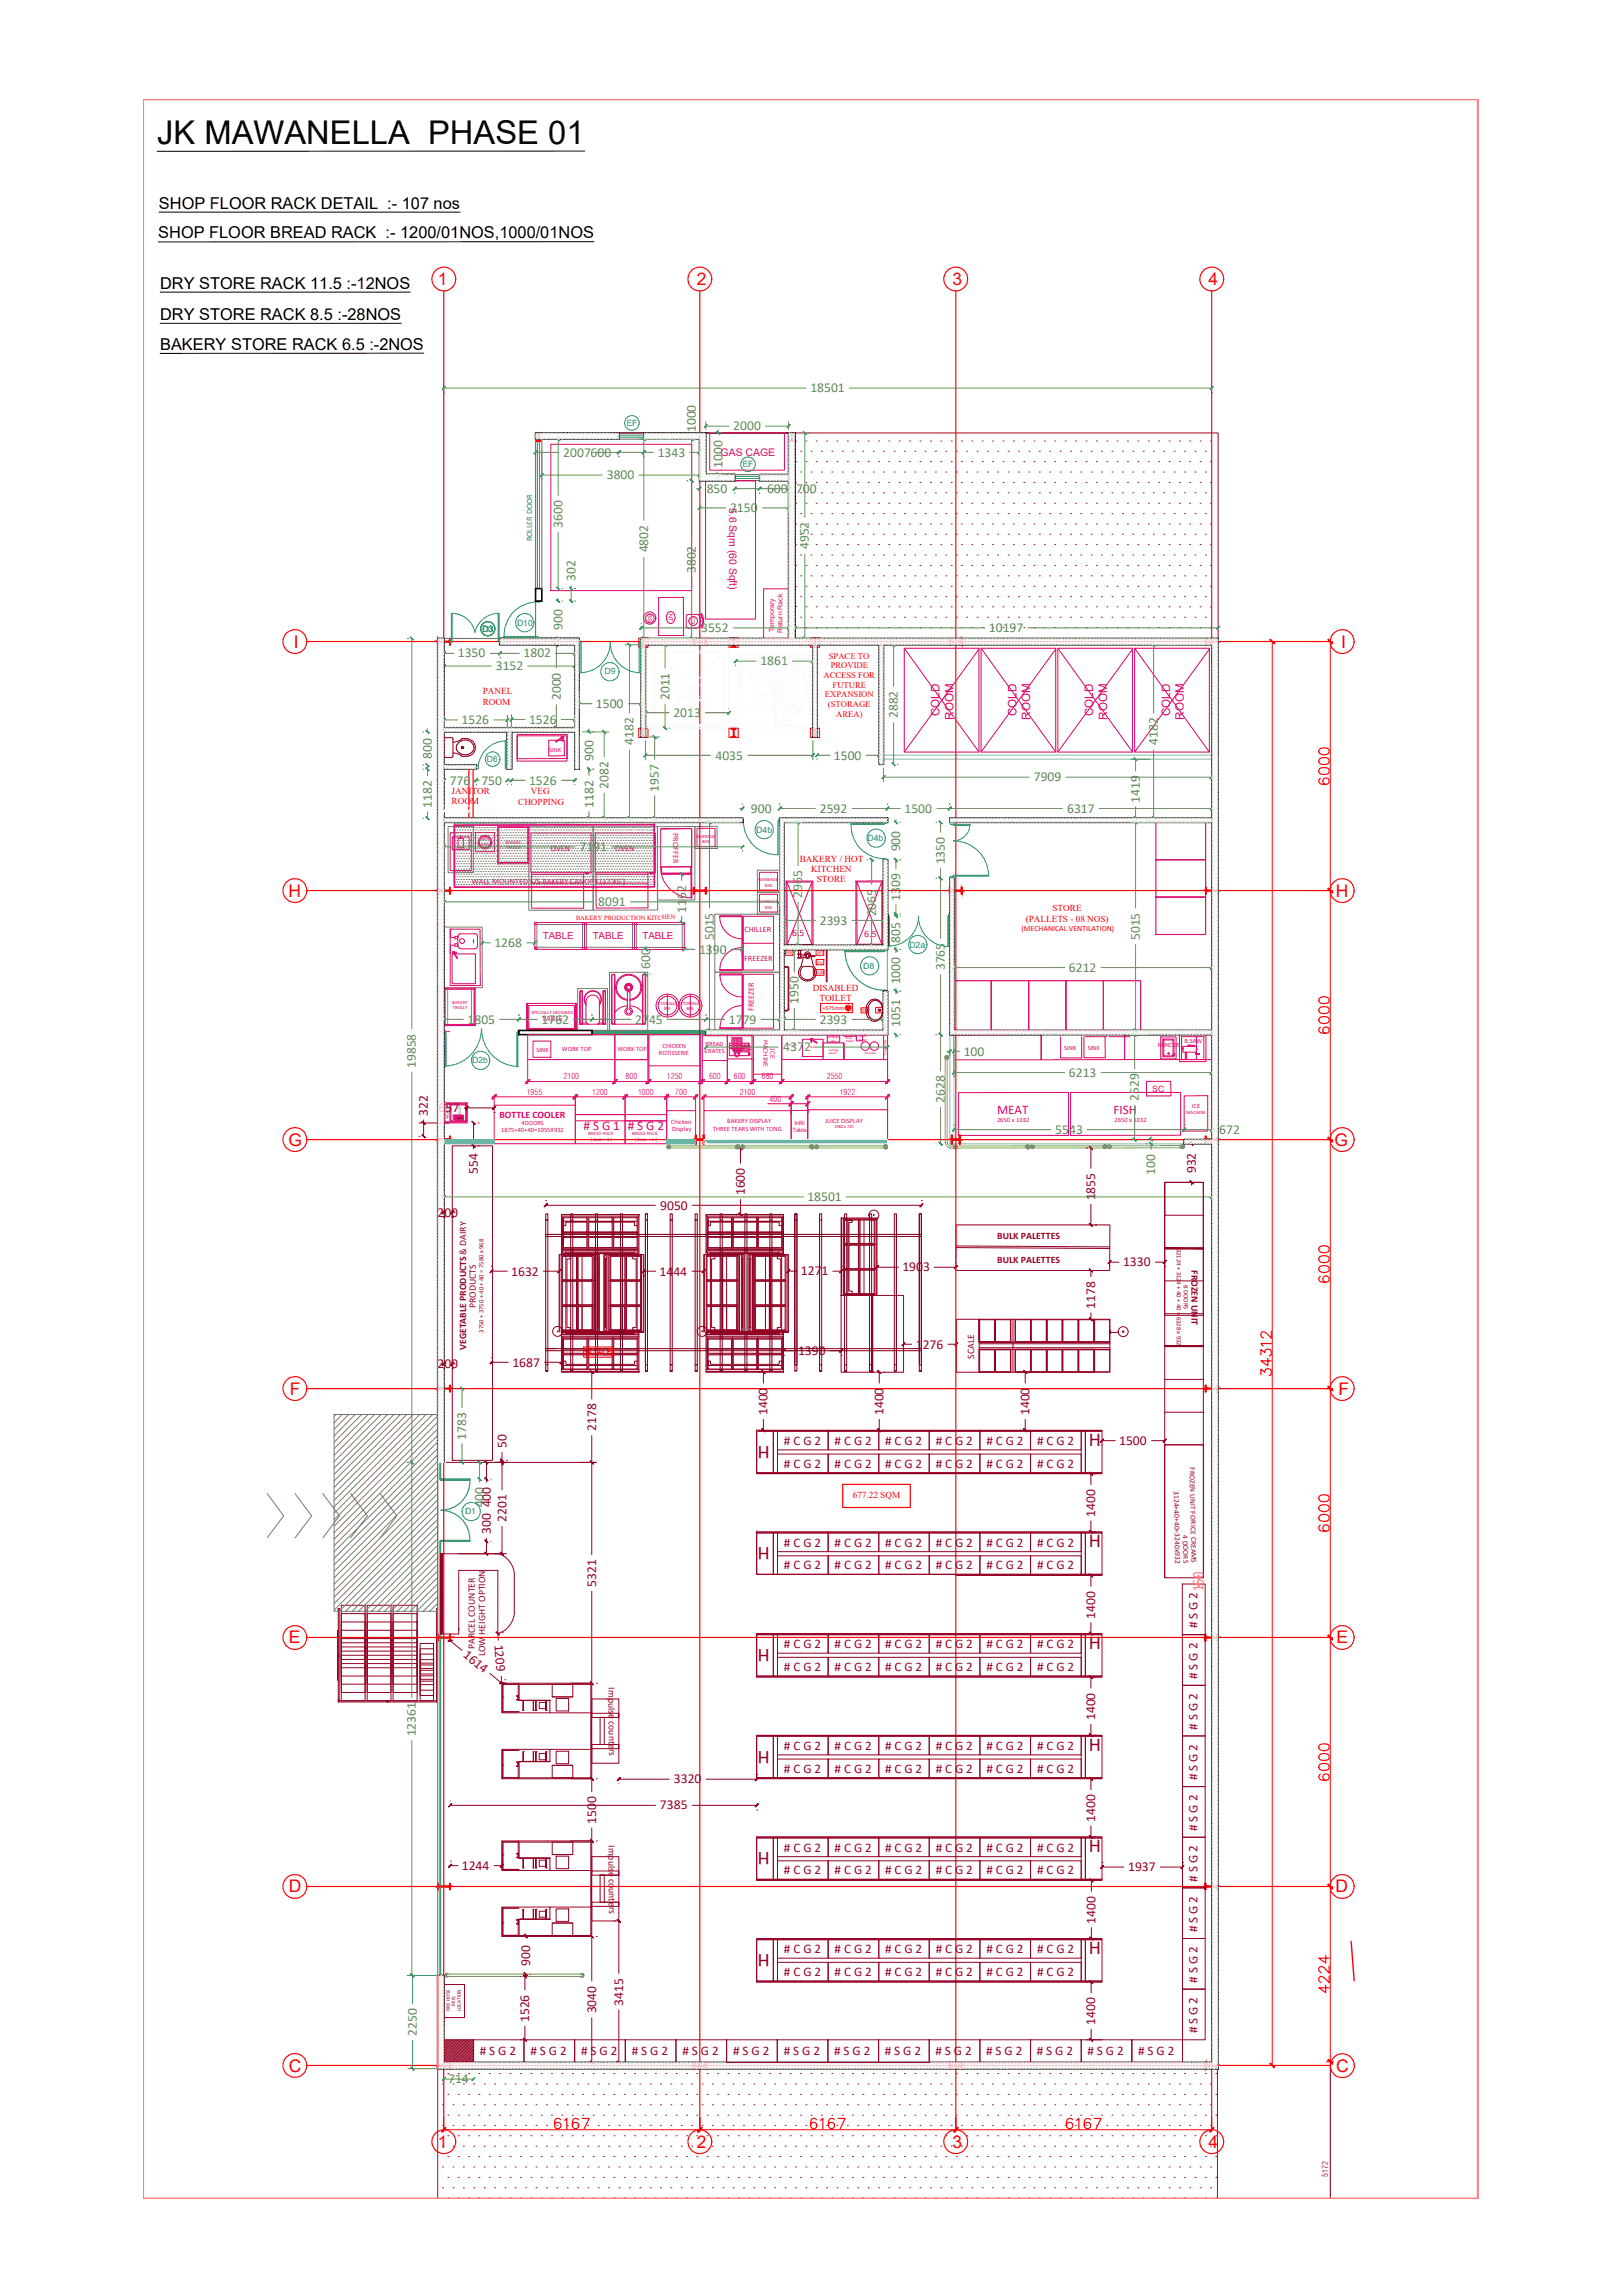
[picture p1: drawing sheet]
<svg xmlns="http://www.w3.org/2000/svg" width="297mm" height="420mm" viewBox="0 0 297 420" stroke-linecap="round" stroke-linejoin="round" font-family="sans-serif">
<defs><g id="words">
<text font-size="6" x="28.8" y="26.4">JK MAWANELLA PHASE 01</text>
<g font-size="3.6" fill="#950025">
<text x="140.9" y="264.6" transform="rotate(-180 140.9 264.6)">H</text>
<text x="199.3" y="264.6">H</text>
<text x="140.9" y="283.3" transform="rotate(-180 140.9 283.3)">H</text>
<text x="199.3" y="283.3">H</text>
<text x="140.9" y="301.9" transform="rotate(-180 140.9 301.9)">H</text>
<text x="199.3" y="301.9">H</text>
<text x="140.9" y="320.5" transform="rotate(-180 140.9 320.5)">H</text>
<text x="199.3" y="320.5">H</text>
<text x="140.9" y="339.1" transform="rotate(-180 140.9 339.1)">H</text>
<text x="199.3" y="339.1">H</text>
<text x="140.9" y="357.7" transform="rotate(-180 140.9 357.7)">H</text>
<text x="199.3" y="357.7">H</text>
</g>
<g font-size="3.2" fill="#f00">
<text x="80.2" y="52.2">1</text>
<text x="127.5" y="52.2">2</text>
<text x="174.3" y="52.2">3</text>
<text x="221.2" y="52.2">4</text>
<text x="53.8" y="118.5">I</text>
<text x="245.5" y="118.5">I</text>
<text x="52.8" y="164.1">H</text>
<text x="244.5" y="164.1">H</text>
<text x="52.8" y="209.8">G</text>
<text x="244.2" y="209.8">G</text>
<text x="53.1" y="255.3">F</text>
<text x="245" y="255.3">F</text>
<text x="52.9" y="300.9">E</text>
<text x="244.6" y="300.9">E</text>
<text x="52.9" y="346.5">D</text>
<text x="244.4" y="346.5">D</text>
<text x="52.8" y="379.3">C</text>
<text x="244.5" y="379.3">C</text>
<text x="80.2" y="393.2">1</text>
<text x="127.5" y="393.2">2</text>
<text x="174.3" y="393.2">3</text>
<text x="221.2" y="393.2">4</text>
</g>
<g font-size="3">
<text x="29.1" y="38.2">SHOP FLOOR RACK DETAIL :- 107 nos</text>
<text x="29" y="43.7">SHOP FLOOR BREAD RACK :- 1200/01NOS,1000/01NOS</text>
<text x="29.3" y="52.8">DRY STORE RACK 11.5 :-12NOS</text>
<text x="29.3" y="58.6">DRY STORE RACK 8.5 :-28NOS</text>
<text x="29.3" y="64.1">BAKERY STORE RACK 6.5 :-2NOS</text>
</g>
<text font-size="3" fill="#ff7f7f" x="220.3" y="291.2" transform="rotate(-90 220.3 291.2)">150</text>
<g font-size="2.5" fill="#5d954a">
<text x="148.3" y="71.8">18501</text>
<text x="103.1" y="83.6">2007600</text>
<text x="120.4" y="83.6">1343</text>
<text x="127.4" y="79.1" transform="rotate(-90 127.4 79.1)">1000</text>
<text x="134.2" y="78.8">2000</text>
<text x="111.1" y="87.7">3800</text>
<text x="132.2" y="85.7" transform="rotate(-90 132.2 85.7)">1000</text>
<text x="129.3" y="90.3">850</text>
<text x="133.6" y="93.8">2150</text>
<text x="140.4" y="90.3">600</text>
<text x="145.7" y="90.3">700</text>
<text x="103" y="96.6" transform="rotate(-90 103 96.6)">3600</text>
<text x="118.6" y="101.1" transform="rotate(-90 118.6 101.1)">4802</text>
<text x="148.1" y="100.6" transform="rotate(-90 148.1 100.6)">4952</text>
<text x="105.3" y="106.4" transform="rotate(-90 105.3 106.4)">302</text>
<text x="127.4" y="105" transform="rotate(-90 127.4 105)">3802</text>
<text x="103" y="115.4" transform="rotate(-90 103 115.4)">900</text>
<text x="128.3" y="115.7">3552</text>
<text x="181" y="115.7">10197</text>
<text x="83.8" y="120.4">1350</text>
<text x="90.7" y="122.7">3152</text>
<text x="95.8" y="120.4">1802</text>
<text x="139.2" y="121.8">1861</text>
<text x="102.6" y="128.2" transform="rotate(-90 102.6 128.2)">2000</text>
<text x="109.1" y="129.6">1500</text>
<text x="122.5" y="128.2" transform="rotate(-90 122.5 128.2)">2011</text>
<text x="123.2" y="131.3">2013</text>
<text x="164.3" y="131.5" transform="rotate(-90 164.3 131.5)">2882</text>
<text x="84.5" y="132.6">1526</text>
<text x="96.8" y="132.5">1526</text>
<text x="116" y="136.4" transform="rotate(-90 116 136.4)">4182</text>
<text x="211.9" y="136.4" transform="rotate(-90 211.9 136.4)">4182</text>
<text x="79" y="138.9" transform="rotate(-90 79 138.9)">800</text>
<text x="82.3" y="143.7">776</text>
<text x="88.1" y="143.7">750</text>
<text x="96.8" y="143.7">1526</text>
<text x="108.6" y="139.3" transform="rotate(-90 108.6 139.3)">900</text>
<text x="131" y="139.1">4035</text>
<text x="152.6" y="139.1">1500</text>
<text x="189.2" y="143.1">7909</text>
<text x="79" y="147.9" transform="rotate(-90 79 147.9)">1182</text>
<text x="108.6" y="147.9" transform="rotate(-90 108.6 147.9)">1182</text>
<text x="111.4" y="144.4" transform="rotate(-90 111.4 144.4)">2082</text>
<text x="120.6" y="144.9" transform="rotate(-90 120.6 144.9)">1957</text>
<text x="137.4" y="148.8">900</text>
<text x="150" y="148.8">2592</text>
<text x="165.5" y="148.8">1500</text>
<text x="195.3" y="148.8">6317</text>
<text x="208.6" y="147" transform="rotate(-90 208.6 147)">1419</text>
<text x="106.1" y="155.8">7191</text>
<text x="164.8" y="155.9" transform="rotate(-90 164.8 155.9)">900</text>
<text x="172.9" y="158.3" transform="rotate(-90 172.9 158.3)">1350</text>
<text x="109.5" y="165.9">8091</text>
<text x="125.6" y="167.1" transform="rotate(-90 125.6 167.1)">1162</text>
<text x="146.8" y="164.4" transform="rotate(-90 146.8 164.4)">2965</text>
<text x="160.3" y="167.8" transform="rotate(-90 160.3 167.8)">2065</text>
<text x="164.8" y="164.9" transform="rotate(-90 164.8 164.9)">1309</text>
<text x="90.5" y="173.4">1268</text>
<text x="130.7" y="172.1" transform="rotate(-90 130.7 172.1)">5015</text>
<text x="150" y="169.3">2393</text>
<text x="164.8" y="172.6" transform="rotate(-90 164.8 172.6)">805</text>
<text x="208.6" y="172.1" transform="rotate(-90 208.6 172.1)">5015</text>
<text x="119" y="177.3" transform="rotate(-90 119 177.3)">600</text>
<text x="127.9" y="174.6">1390</text>
<text x="172.9" y="177.6" transform="rotate(-90 172.9 177.6)">3765</text>
<text x="195.6" y="177.9">6212</text>
<text x="146.1" y="183.8" transform="rotate(-90 146.1 183.8)">1950</text>
<text x="164.8" y="180.2" transform="rotate(-90 164.8 180.2)">1000</text>
<text x="85.6" y="187.4">1805</text>
<text x="99.1" y="187.4">1762</text>
<text x="116.3" y="187.4">2745</text>
<text x="133.4" y="187.4">1779</text>
<text x="150" y="187.4">2393</text>
<text x="164.8" y="188" transform="rotate(-90 164.8 188)">1051</text>
<text x="76.1" y="195.6" transform="rotate(-90 76.1 195.6)">19858</text>
<text x="143.4" y="192.5">4372</text>
<text x="176.4" y="193.3">100</text>
<text x="195.6" y="197.2">6213</text>
<text x="172.9" y="201.9" transform="rotate(-90 172.9 201.9)">2628</text>
<text x="208.4" y="201.6" transform="rotate(-90 208.4 201.6)">2529</text>
<text x="193.1" y="207.6">5543</text>
<text x="223.2" y="207.6">672</text>
<text x="211.4" y="215.1" transform="rotate(-90 211.4 215.1)">100</text>
<text x="147.8" y="219.9">18501</text>
<text x="85.3" y="263.5" transform="rotate(-90 85.3 263.5)">1783</text>
<text x="88.6" y="276" transform="rotate(-90 88.6 276)">400</text>
<text x="76.1" y="317.9" transform="rotate(-90 76.1 317.9)">12361</text>
<text x="76.3" y="372.8" transform="rotate(-90 76.3 372.8)">2250</text>
<text x="82" y="381.4">714</text>
</g>
<text font-size="2.5" fill="#fafafa" x="87.2" y="149.3">600</text>
<g font-size="2.5" fill="#950025">
<text x="80.3" y="203.6">657</text>
<text x="78.3" y="204.2" transform="rotate(-90 78.3 204.2)">322</text>
<text x="87.4" y="215" transform="rotate(-90 87.4 215)">554</text>
<text x="218.9" y="214.8" transform="rotate(-90 218.9 214.8)">932</text>
<text x="120.8" y="221.5">9050</text>
<text x="136.3" y="218.8" transform="rotate(-90 136.3 218.8)">1600</text>
<text x="200.5" y="219.8" transform="rotate(-90 200.5 219.8)">1855</text>
<text x="80.1" y="222.7">200</text>
<text x="93.6" y="233.5">1632</text>
<text x="120.7" y="233.5">1444</text>
<text x="146.6" y="233.5">1271</text>
<text x="165.2" y="232.8">1903</text>
<text x="205.5" y="231.8">1330</text>
<text x="200.5" y="239.7" transform="rotate(-90 200.5 239.7)">1178</text>
<text x="80.1" y="250.5">200</text>
<text x="93.8" y="250.2">1687</text>
<text x="146.1" y="248">1390</text>
<text x="167.6" y="246.9">1276</text>
<text x="109.1" y="262" transform="rotate(-90 109.1 262)">2178</text>
<text x="140.5" y="259.1" transform="rotate(-90 140.5 259.1)">1400</text>
<text x="161.7" y="259.1" transform="rotate(-90 161.7 259.1)">1400</text>
<text x="188.4" y="259.1" transform="rotate(-90 188.4 259.1)">1400</text>
<text x="92.7" y="265.1" transform="rotate(-90 92.7 265.1)">50</text>
<text x="204.8" y="264.5">1500</text>
<text x="89.8" y="276" transform="rotate(-90 89.8 276)">400</text>
<text x="89.8" y="280.9" transform="rotate(-90 89.8 280.9)">300</text>
<text x="92.7" y="278.7" transform="rotate(-90 92.7 278.7)">2201</text>
<text x="200.5" y="277.7" transform="rotate(-90 200.5 277.7)">1400</text>
<text x="109.1" y="290.5" transform="rotate(-90 109.1 290.5)">5321</text>
<text x="200.5" y="296.3" transform="rotate(-90 200.5 296.3)">1400</text>
<text x="84.6" y="303.2" transform="rotate(40 84.6 303.2)">1614</text>
<text x="90.5" y="301.1" transform="rotate(85 90.5 301.1)">1209</text>
<text x="200.5" y="314.9" transform="rotate(-90 200.5 314.9)">1400</text>
<text x="123.3" y="326.5">3320</text>
<text x="109.1" y="333.9" transform="rotate(-90 109.1 333.9)">1500</text>
<text x="120.8" y="331.3">7385</text>
<text x="200.5" y="333.6" transform="rotate(-90 200.5 333.6)">1400</text>
<text x="84.5" y="342.3">1244</text>
<text x="206.5" y="342.6">1937</text>
<text x="200.5" y="352.2" transform="rotate(-90 200.5 352.2)">1400</text>
<text x="97" y="359.8" transform="rotate(-90 97 359.8)">900</text>
<text x="96.9" y="370.2" transform="rotate(-90 96.9 370.2)">1526</text>
<text x="109.1" y="368.6" transform="rotate(-90 109.1 368.6)">3040</text>
<text x="114.1" y="367.2" transform="rotate(-90 114.1 367.2)">3415</text>
<text x="200.5" y="370.7" transform="rotate(-90 200.5 370.7)">1400</text>
</g>
<g font-size="2.4" fill="#dd006e">
<text x="182.5" y="203.9">MEAT</text>
<text x="203.8" y="203.9">FISH</text>
<text x="106.8" y="206.9"># S G 1</text>
<text x="114.9" y="206.9"># S G 2</text>
</g>
<g font-size="2.4" fill="#950025">
<text x="143.5" y="268.7"># C G 2</text>
<text x="143.5" y="264.5"># C G 2</text>
<text x="152.8" y="268.7"># C G 2</text>
<text x="152.8" y="264.5"># C G 2</text>
<text x="162" y="268.7"># C G 2</text>
<text x="162" y="264.5"># C G 2</text>
<text x="171.3" y="268.7"># C G 2</text>
<text x="171.3" y="264.5"># C G 2</text>
<text x="180.5" y="268.7"># C G 2</text>
<text x="180.5" y="264.5"># C G 2</text>
<text x="189.8" y="268.7"># C G 2</text>
<text x="189.8" y="264.5"># C G 2</text>
<text x="143.5" y="287.3"># C G 2</text>
<text x="143.5" y="283.1"># C G 2</text>
<text x="152.8" y="287.3"># C G 2</text>
<text x="152.8" y="283.1"># C G 2</text>
<text x="162" y="287.3"># C G 2</text>
<text x="162" y="283.1"># C G 2</text>
<text x="171.3" y="287.3"># C G 2</text>
<text x="171.3" y="283.1"># C G 2</text>
<text x="180.5" y="287.3"># C G 2</text>
<text x="180.5" y="283.1"># C G 2</text>
<text x="189.8" y="287.3"># C G 2</text>
<text x="189.8" y="283.1"># C G 2</text>
<text x="219.2" y="298.1" transform="rotate(-90 219.2 298.1)"># S G 2</text>
<text x="143.5" y="305.9"># C G 2</text>
<text x="143.5" y="301.7"># C G 2</text>
<text x="152.8" y="305.9"># C G 2</text>
<text x="152.8" y="301.7"># C G 2</text>
<text x="162" y="305.9"># C G 2</text>
<text x="162" y="301.7"># C G 2</text>
<text x="171.3" y="305.9"># C G 2</text>
<text x="171.3" y="301.7"># C G 2</text>
<text x="180.5" y="305.9"># C G 2</text>
<text x="180.5" y="301.7"># C G 2</text>
<text x="189.8" y="305.9"># C G 2</text>
<text x="189.8" y="301.7"># C G 2</text>
<text x="219.2" y="307.4" transform="rotate(-90 219.2 307.4)"># S G 2</text>
<text x="219.2" y="316.7" transform="rotate(-90 219.2 316.7)"># S G 2</text>
<text x="143.5" y="320.4"># C G 2</text>
<text x="152.8" y="320.4"># C G 2</text>
<text x="162" y="320.4"># C G 2</text>
<text x="171.3" y="320.4"># C G 2</text>
<text x="180.5" y="320.4"># C G 2</text>
<text x="189.8" y="320.4"># C G 2</text>
<text x="143.5" y="324.5"># C G 2</text>
<text x="152.8" y="324.5"># C G 2</text>
<text x="162" y="324.5"># C G 2</text>
<text x="171.3" y="324.5"># C G 2</text>
<text x="180.5" y="324.5"># C G 2</text>
<text x="189.8" y="324.5"># C G 2</text>
<text x="219.2" y="325.9" transform="rotate(-90 219.2 325.9)"># S G 2</text>
<text x="219.2" y="335.2" transform="rotate(-90 219.2 335.2)"># S G 2</text>
<text x="143.5" y="339"># C G 2</text>
<text x="152.8" y="339"># C G 2</text>
<text x="162" y="339"># C G 2</text>
<text x="171.3" y="339"># C G 2</text>
<text x="180.5" y="339"># C G 2</text>
<text x="189.8" y="339"># C G 2</text>
<text x="143.5" y="343.1"># C G 2</text>
<text x="152.8" y="343.1"># C G 2</text>
<text x="162" y="343.1"># C G 2</text>
<text x="171.3" y="343.1"># C G 2</text>
<text x="180.5" y="343.1"># C G 2</text>
<text x="189.8" y="343.1"># C G 2</text>
<text x="219.2" y="344.5" transform="rotate(-90 219.2 344.5)"># S G 2</text>
<text x="219.2" y="353.8" transform="rotate(-90 219.2 353.8)"># S G 2</text>
<text x="143.5" y="357.6"># C G 2</text>
<text x="152.8" y="357.6"># C G 2</text>
<text x="162" y="357.6"># C G 2</text>
<text x="171.3" y="357.6"># C G 2</text>
<text x="180.5" y="357.6"># C G 2</text>
<text x="189.8" y="357.6"># C G 2</text>
<text x="143.5" y="361.8"># C G 2</text>
<text x="152.8" y="361.8"># C G 2</text>
<text x="162" y="361.8"># C G 2</text>
<text x="171.3" y="361.8"># C G 2</text>
<text x="180.5" y="361.8"># C G 2</text>
<text x="189.8" y="361.8"># C G 2</text>
<text x="219.2" y="363" transform="rotate(-90 219.2 363)"># S G 2</text>
<text x="87.8" y="376.2"># S G 2</text>
<text x="97.1" y="376.2"># S G 2</text>
<text x="106.4" y="376.2"># S G 2</text>
<text x="115.6" y="376.2"># S G 2</text>
<text x="124.9" y="376.2"># S G 2</text>
<text x="134.2" y="376.2"># S G 2</text>
<text x="143.4" y="376.2"># S G 2</text>
<text x="152.7" y="376.2"># S G 2</text>
<text x="161.9" y="376.2"># S G 2</text>
<text x="171.2" y="376.2"># S G 2</text>
<text x="180.5" y="376.2"># S G 2</text>
<text x="189.8" y="376.2"># S G 2</text>
<text x="199" y="376.2"># S G 2</text>
<text x="208.3" y="376.2"># S G 2</text>
<text x="219.2" y="372.3" transform="rotate(-90 219.2 372.3)"># S G 2</text>
</g>
<g font-size="2.1" fill="#dd006e">
<text x="172" y="131.1" transform="rotate(-90 172 131.1)">COLD</text>
<text x="174.5" y="131.8" transform="rotate(-90 174.5 131.8)">ROOM</text>
<text x="186" y="131.1" transform="rotate(-90 186 131.1)">COLD</text>
<text x="188.6" y="131.8" transform="rotate(-90 188.6 131.8)">ROOM</text>
<text x="200.1" y="131.1" transform="rotate(-90 200.1 131.1)">COLD</text>
<text x="202.6" y="131.8" transform="rotate(-90 202.6 131.8)">ROOM</text>
<text x="214.1" y="131.1" transform="rotate(-90 214.1 131.1)">COLD</text>
<text x="216.7" y="131.8" transform="rotate(-90 216.7 131.8)">ROOM</text>
</g>
<g font-size="1.9" fill="#dd006e">
<text x="131.9" y="83.5">GAS CAGE</text>
<text x="133.4" y="93" transform="rotate(90 133.4 93)">5.6 Sqm (60 Sqft)</text>
</g>
<g font-size="1.8" fill="#dd006e">
<text x="99.3" y="172">TABLE</text>
<text x="108.5" y="172">TABLE</text>
<text x="117.6" y="172">TABLE</text>
<text x="145" y="171.4">6.5</text>
<text x="158.2" y="171.5">6.5</text>
<text x="91.4" y="204.7">BOTTLE COOLER</text>
</g>
<g font-size="1.8" fill="#950025">
<text x="182.5" y="226.9">BULK PALETTES</text>
<text x="182.5" y="231.2">BULK PALETTES</text>
<text x="218.1" y="232.5" transform="rotate(90 218.1 232.5)">FROZEN UNIT</text>
<text x="87.1" y="239.5" transform="rotate(-90 87.1 239.5)">PRODUCTS</text>
<text x="85.3" y="247.2" transform="rotate(-90 85.3 247.2)">VEGETABLE PRODUCTS&amp; DAIRY</text>
<text x="178.3" y="248.8" transform="rotate(-90 178.3 248.8)">SCALE</text>
<text x="86.9" y="301.9" transform="rotate(-90 86.9 301.9)">PARCEL COUNTER</text>
<text x="88.8" y="303.2" transform="rotate(-90 88.8 303.2)">LOW HEIGHT OPTION</text>
<text x="111.4" y="308.9" transform="rotate(89 111.4 308.9)">Impulse counters</text>
<text x="111.4" y="337.8" transform="rotate(89 111.4 337.8)">Impulse counters</text>
</g>
<g font-size="1.7" fill="#f00">
<text x="88.4" y="127.1">PANEL</text>
<text x="88.4" y="129">ROOM</text>
<text x="82.6" y="145.3">JANITOR</text>
<text x="82.6" y="147.2">ROOM</text>
<text x="94.8" y="147.3">CHOPPING</text>
<text x="97.2" y="145.4" transform="rotate(-1 97.2 145.4)">VEG</text>
<text x="146.4" y="157.7">BAKERY / HOT</text>
<text x="148.5" y="159.6">KITCHEN</text>
<text x="149.5" y="161.5">STORE</text>
<text x="192.6" y="166.8">STORE</text>
<text x="187.7" y="168.7">(PALLETS - 08 NOS)</text>
<text x="148.8" y="181.4">DISABLED</text>
<text x="150" y="183.3">TOILET</text>
<text x="156.1" y="274.3">677.22 SQM</text>
</g>
<g font-size="1.6" fill="#009595">
<text x="114.7" y="77.9">EF</text>
<text x="135.9" y="85.5">EF</text>
<text x="88.3" y="115.7">D3</text>
<text x="94.6" y="114.5">D10</text>
<text x="110.6" y="123.5">D9</text>
<text x="89.1" y="139.5">D6</text>
<text x="138.4" y="152.4">D4b</text>
<text x="158.8" y="153.9">D4b</text>
<text x="166.4" y="173.5">D2a</text>
<text x="158" y="177.3">D8</text>
<text x="86.4" y="194.6">D2b</text>
<text x="85.1" y="277.3">D1</text>
</g>
<g font-size="1.6" fill="#f00">
<text x="150.7" y="124.1">ACCESS FOR</text>
<text x="151.7" y="120.6">SPACE TO</text>
<text x="152" y="122.4">PROVIDE</text>
<text x="152.4" y="125.9">FUTURE</text>
<text x="151" y="127.7">EXPANSION</text>
<text x="151.5" y="129.5">(STORAGE</text>
<text x="153" y="131.3">AREA)</text>
</g>
<g font-size="1.6" fill="#fafafa">
<text x="123.8" y="128.4">1000kg</text>
<text x="123.9" y="126.4">HOIST</text>
</g>
<text font-size="1.6" fill="#dd006e" x="210.9" y="200">SC</text>
<text font-size="1.5" fill="#009595" x="97.4" y="99.1" transform="rotate(-90 97.4 99.1)">ROLLER DOOR</text>
<g font-size="1.5" fill="#dd006e">
<text x="100.8" y="155.8">OVEN</text>
<text x="112.6" y="155.8">OVEN</text>
<text x="123.2" y="152.5" transform="rotate(90 123.2 152.5)">PROFFER</text>
<text x="86.3" y="161.8">WALL MOUNTED S/S BAKERY CANOPY (17'X5')</text>
<text x="136.2" y="170.7">CHILLER</text>
<text x="136.2" y="175.9">FREEZER</text>
<text x="138" y="185.1" transform="rotate(-90 138 185.1)">FREEZER</text>
<text x="99.2" y="186.9">TABLE</text>
<text x="103.1" y="197.6">2100</text>
<text x="114.5" y="197.6">800</text>
<text x="122.1" y="197.6">1250</text>
<text x="129.8" y="197.6">600</text>
<text x="134.3" y="197.6">600</text>
<text x="139.4" y="197.6">680</text>
<text x="151.3" y="197.6">2550</text>
<text x="96.4" y="200.4">1955</text>
<text x="108.4" y="200.4">1200</text>
<text x="116.8" y="200.4">1000</text>
<text x="123.6" y="200.4">700</text>
<text x="135.4" y="200.4">2100</text>
<text x="140.9" y="201.7">400</text>
<text x="153.7" y="200.4">1922</text>
</g>
<text font-size="1.5" fill="#950000" x="243" y="398.5" transform="rotate(-90 243 398.5)">5172</text>
<text font-size="1.4" fill="#f00" x="187" y="170.5">(MECHANICAL VENTILATION)</text>
<g font-size="1.4" fill="#950025">
<text x="217.7" y="268.7" transform="rotate(89 217.7 268.7)">FROZEN UNIT FOR ICE CREAMS</text>
<text x="214.9" y="273" transform="rotate(89 214.9 273)">3124+40+40=3240x932</text>
<text x="216.5" y="281.1" transform="rotate(89 216.5 281.1)">4 DOORS</text>
</g>
<g font-size="1.3" fill="#dd006e">
<text x="141.7" y="115.7" transform="rotate(-90 141.7 115.7)">Temporary</text>
<text x="143.2" y="115.8" transform="rotate(-90 143.2 115.8)">Return Rack</text>
</g>
<g font-size="1.2" fill="#dd006e">
<text x="100.5" y="137.6">SINK</text>
<text x="121.3" y="191.8">CHICKEN</text>
<text x="129.1" y="191.6">BREAD</text>
<text x="134.1" y="191.7">SLICER</text>
<text x="211.9" y="191.7">MINCER</text>
<text x="216.8" y="191">B.SAW</text>
<text x="98.2" y="192.6">SINK</text>
<text x="102.8" y="192.3">WORK TOP</text>
<text x="113" y="192.4">WORK TOP</text>
<text x="120.6" y="193.1">ROTISSERIE</text>
<text x="129" y="192.8">CRATES</text>
<text x="194.8" y="192.3">SINK</text>
<text x="199.1" y="192.3">SINK</text>
<text x="218.2" y="202.9">ICE</text>
<text x="91.7" y="207.3">1875+40+40=1955X932</text>
<text x="95.4" y="206.1">4DOORS</text>
<text x="122.8" y="205.8">Chicken</text>
<text x="123" y="207.1">Display</text>
<text x="130.5" y="207">THREE TEARS WITH TONG</text>
<text x="133.1" y="205.5">BAKERY DISPLAY</text>
<text x="151" y="205.5">JUICE DISPLAY</text>
<text x="182.5" y="205.5">2650 x 1032</text>
<text x="204" y="205.5">2650 x 1032</text>
</g>
<text font-size="1.2" fill="#f00" x="105.4" y="168.4">BAKERY PRODUCTION KITCHEN</text>
<g font-size="1.2" fill="#950025">
<text x="215.4" y="228.6" transform="rotate(90 215.4 228.6)">32124 + 3124 + 40 + 40 = 6328 x 932</text>
<text x="216.7" y="235.3" transform="rotate(90 216.7 235.3)">8 DOORS</text>
<text x="88.5" y="244" transform="rotate(-90 88.5 244)">3750 + 3750 + 40 + 40 = 7580 x 968</text>
</g>
<g font-size="1.1" fill="#dd006e">
<text x="118.6" y="112.5" transform="rotate(90 118.6 112.5)">BS</text>
<text x="122.4" y="112.3" transform="rotate(88 122.4 112.3)">NT</text>
<text x="126.5" y="113" transform="rotate(90 126.5 113)">C3</text>
<text x="145" y="207.2">Table</text>
<text x="145.4" y="206">Infill</text>
</g>
<text font-size="1.1" fill="#f00" x="150.5" y="184.9">+575mm</text>
<g font-size="1" fill="#dd006e">
<text x="139.8" y="190.3" transform="rotate(90 139.8 190.3)">MACHINE</text>
<text x="141" y="192" transform="rotate(90 141 192)">ICE</text>
</g>
<g font-size="1" fill="#950025">
<text x="82.3" y="368.2" transform="rotate(-90 82.3 368.2)">FIRE HOSE</text>
<text x="83.3" y="367.2" transform="rotate(-90 83.3 367.2)">REEL</text>
<text x="84.3" y="368.2" transform="rotate(-90 84.3 368.2)">LOCATION</text>
</g>
<g font-size=".9" fill="#dd006e">
<text x="87.5" y="154.8">RANGE</text>
<text x="88.1" y="153.9">GAS</text>
<text x="92.5" y="154.4">BAKERY</text>
<text x="92.6" y="155.4">TROLLY</text>
<text x="127.4" y="153.3">GARBAGE</text>
<text x="128.5" y="154.3">BIN</text>
<text x="138.8" y="161.3">GARBAGE</text>
<text x="138.8" y="165.4">GARBAGE</text>
<text x="140" y="166.3">BIN</text>
<text x="140" y="162.3">BIN</text>
<text x="82.7" y="183.7">BAKERY</text>
<text x="82.9" y="184.7">TROLLY</text>
<text x="97.3" y="185.6">SPECIALLY DESIGNED</text>
<text x="120.4" y="184">STORAGE</text>
<text x="121.5" y="185" transform="rotate(-2 121.5 185)">BIN</text>
<text x="124.6" y="184">STORAGE</text>
<text x="125.7" y="185">BIN</text>
<text x="217.1" y="204" transform="rotate(-1 217.1 204)">MACHINE</text>
<text x="107.6" y="207.9">BREAD RACK</text>
<text x="108.1" y="208.9">[ base + 5 ]</text>
<text x="115.7" y="207.9">BREAD RACK</text>
<text x="116.3" y="208.9">[ base + 5 ]</text>
</g>
<g font-size=".9" fill="#f00">
<text x="143.9" y="174.7">BS</text>
<text x="149" y="178.3">UGB</text>
<text x="149.5" y="176.4">FG</text>
<text x="149.7" y="174.7">BT</text>
<text x="157.6" y="185.2">WB</text>
<text x="160.6" y="185.2">BT</text>
</g>
<text font-size=".8" fill="#dd006e" x="152.7" y="206.6">1980 x 720</text>
<g font-size=".6" fill="#dd006e">
<text x="144.4" y="191.5">Fruits</text>
<text x="148.3" y="191.9">Sink</text>
<text x="151.4" y="190">Garbage</text>
<text x="152.2" y="190.7">bin</text>
<text x="154.8" y="190.2">Knife</text>
<text x="154.8" y="190.9">Holder</text>
<text x="157.2" y="189.9">Spoon</text>
<text x="157.2" y="190.5">Holder</text>
<text x="151.7" y="192.3">Cutting</text>
<text x="151.7" y="193">board</text>
<text x="158.3" y="193">Blenders</text>
<text x="162.2" y="193.1" transform="rotate(-90 162.2 193.1)">Cup Holder</text>
</g>
<g font-size=".5">
<text x="81.7" y="202.4" transform="rotate(90 81.7 202.4)">NETWORK</text>
<text x="83.9" y="202.6" transform="rotate(90 83.9 202.6)">CCTV</text>
<text x="84.6" y="204.5" transform="rotate(-180 84.6 204.5)">UPS</text>
</g>
</g></defs>
<!-- layer: 200-EquipBlack-3d -->
<path d="M247.3 355.4l.5 7.2" fill="none" stroke="#f00" stroke-width=".25"/>
<!-- layer: SF-equip 0.13 -->
<path d="M198.8 210.2h.1M200.5 224.3h.1" fill="none" stroke="#950025" stroke-width=".25"/>
<g fill="none" stroke="#950025" stroke-width=".18">
<path d="M76.7 208h.1M76.7 205.6h5.5M77.5 205v3M82.8 209.8h7.3v57.5h-7.3zM84.9 202.8h5.5M85.4 203.6v.1M86.7 205.6v4.7M87.5 205.6h.1M87.5 209.8h.1M90.4 203.7h.1M99.9 219.8h.1M135.5 210.2v2.8"/>
<path d="M135.5 219.6v2.7M168.6 219.8h.1M199.7 210.2v3.7M213.2 216.5h7v24.3h-7zM213.2 216.5h7v48h-7zM213.2 216.5v6h7M217.2 209.4h.1M217.2 216.5h.1M218.1 208.8v.6M218.1 216.5v.5M89.9 231.9h.1M89.9 232.7h3"/>
<path d="M99.5 232.7h2.8M99.9 220.7h20M102.3 231.9h.1M102.5 229.7v14.2M102.8 222.8v6.1h14.1v-6.1M102.8 228.9v.3h14v.3h-13.8v-.3M102.8 229.2v.5M102.8 239h6v4.7l-6-.1zM102.8 239v-4.6h2.9v9.2M102.8 234.4v-4.6h2.9v4.6h3.1M102.8 229.7v.1M102.9 234.6h2.6v4.3h-2.6z"/>
<path d="M102.9 230h2.6v4.3h-2.6zM103 222.8v2.9h13.8v-2.9M103 225.7v3h9.2M103 222.9v5.8M103 228.5h13.8M103.1 222.9h4.3v.7h-4.3v.8h.5v-.7h3.8v1.8h-4.3zM103.1 225.8h4.3v2.6h-4.3zM103.1 226.5h4.3M103.6 229.2v.3M103.6 230v4.3M103.6 234.6v4.3M103.6 239.2v4.3"/>
<path d="M103.6 229.4h12.5M103.6 229.5h12.5M103.8 239.2h1.7v4.3h-1.1v-.5h-.6v-3.8h-.9v4.3h1.5M103.8 234.6v4.3M104.4 230v.5h-.6v3.8M105.7 229.8h3.1v9.2M105.8 239.2h2.6v4.3h-2.6zM105.8 230h2.6v4.3h-2.6zM105.8 234.6h2.6v4.3h-2.6zM106.5 230v4.3M106.5 234.6v4.3M106.5 239.2v4.3"/>
<path d="M107.6 222.8v5.9M107.8 222.9h4.2v2.6h-4.2v-1.8h4.2v-.1h-4.2zM107.8 225.8h4.2v2.6h-4.2zM107.8 226.5h4.2M108.6 229.8v13.8M108.9 229.7v14.2M109.2 229.7v14.2h.5v-14.2h-7.4v14.2M109.2 229.9h.3v13.7h-.3M109.4 230.5v12.5M109.5 230.5h-.3h.2v12.5M110.7 230.5h.3h-.2v12.5M110.7 230.5v12.5"/>
<path d="M111 229.7v14.2h-.5v-14.2h7.3v14.2M111 229.9h-.3v13.7h.3M111.3 229.7v14.2M111.4 239h6v4.6l-6 .1zM111.4 234.4h3.1v-4.6h2.9v4.6M111.6 229.8v13.8M111.8 239.2h2.6v4.3h-2.6zM111.8 230h2.6v4.3h-2.6zM111.8 234.6h2.6v4.3h-2.6zM112.2 225.7h4.6v3h-4.6zM112.2 222.8v2.9M112.3 222.9h4.3v2.6h-4.3z"/>
<path d="M112.3 225.8h4.3v2.6h-4.3zM112.3 226.5h4.3M113.6 230v4.3M113.6 234.6v4.3M113.6 239.2v4.3M114.5 229.8h-3.1v9.2M114.7 234.6h2.5v4.3h-2.5zM114.7 230h2.5v4.3h-2.5zM115.8 230v.5h.6v3.8M116.1 229.2v.3M116.4 239.2h-1.7v4.3h1.1v-.5h.6v-3.8h.8v4.3h-1.4M116.4 234.6v4.3"/>
<path d="M116.6 223.6h-4.3v.1h3.8v.7h.5M116.6 230v4.3M116.6 234.6v4.3M116.6 239.2v4.3M116.8 229.2h.1M116.9 222.3h-14.1v.5h14.1v-.5l-14.1 .1M116.9 228.9v.8M117.4 239v-4.6h-2.9v9.2M117.4 229.7v.1M117.7 229.7v14.2M117.8 233.6h.1M117.8 232.7h2.2"/>
<path d="M126.6 232.7h2.2M126.7 220.7h41.9M128.8 233.6h.1M128.9 229.7v14.2M129.2 222.8v6.1h14.2v-6.1M129.2 228.9v.3h14v.3h-13.8v-.3M129.2 229.2v.5M129.3 239h5.9v4.7l-5.9-.1zM129.3 239v-4.6h2.8v9.2M129.3 234.4v-4.6h2.8v4.6h3.1M129.3 229.7v.1M129.4 234.6h2.6v4.3h-2.6z"/>
<path d="M129.4 230h2.6v4.3h-2.6zM129.5 222.8v2.9h13.7v-2.9M129.5 225.7v3h9.2M129.5 222.9v5.8M129.5 228.5h13.7M129.6 222.9h4.3v.7h-4.3v.8h.4v-.7h3.9v1.8h-4.3zM129.6 225.8h4.3v2.6h-4.3zM129.6 226.5h4.3M130 229.4h12.6M130 229.5h12.6M130 229.2v.3M130 230v4.3"/>
<path d="M130 234.6v4.3M130 239.2v4.3M130.2 239.2h1.8v4.3h-1.2v-.5h-.6v-3.8h-.8v4.3h1.4M130.2 234.6v4.3M130.8 230v.5h-.6v3.8M132.1 229.8h3.1v9.2M132.3 239.2h2.5v4.3h-2.5zM132.3 230h2.5v4.3h-2.5zM132.3 234.6h2.5v4.3h-2.5zM133 230v4.3M133 234.6v4.3M133 239.2v4.3"/>
<path d="M134 222.8v5.9M134.2 222.9h4.3v2.6h-4.3v-1.8h4.3v-.1h-4.3zM134.2 225.8h4.3v2.6h-4.3zM134.2 226.5h4.3M135 229.8v13.8M135.4 229.7v14.2M135.7 229.7v14.2h.5v-14.2h-7.4v14.2M135.7 229.9h.2v13.7h-.2M135.9 230.5v12.5M135.9 230.5h-.2h.2v12.5M137.1 230.5h.3h-.1v12.5M137.2 230.5v12.5"/>
<path d="M137.4 229.7v14.2h-.5v-14.2h7.4v14.2M137.4 229.9h-.3v13.7h.3M137.7 229.7v14.2M137.9 239h6v4.6l-6 .1zM137.9 234.4h3.1v-4.6h2.9v4.6M138.1 229.8v13.8M138.2 239.2h2.6v4.3h-2.6zM138.2 230h2.6v4.3h-2.6zM138.2 234.6h2.6v4.3h-2.6zM138.7 225.7h4.5v3h-4.5zM138.7 222.8v2.9M138.8 222.9h4.3v2.6h-4.3z"/>
<path d="M138.8 225.8h4.3v2.6h-4.3zM138.8 226.5h4.3M140.1 230v4.3M140.1 234.6v4.3M140.1 239.2v4.3M141 229.8h-3.1v9.2M141.1 234.6h2.6v4.3h-2.6zM141.1 230h2.6v4.3h-2.6zM142.3 230v.5h.6v3.8M142.6 229.2v.3M142.9 239.2h-1.8v4.3h1.2v-.5h.6v-3.8h.8v4.3h-1.4M142.9 234.6v4.3"/>
<path d="M143.1 223.6h-4.3v.1h3.8v.7h.5M143.1 230v4.3M143.1 234.6v4.3M143.1 239.2v4.3M143.2 229.2h.2M143.4 222.3h-14.2v.5h14.2v-.5l-14.2 .1M143.4 228.9v.8M143.9 239v-4.6h-2.9v9.2M143.9 229.7v.1M144.2 229.7v14.2M144.3 232.7h1.5M144.3 231.9v.5"/>
<path d="M152.4 232.7h1.5M153.9 231.9h.1M154.1 223v14.2h-.2h.5v-14.2h-.5v14.2M154.4 227.8h6M154.4 223.2h2.8v13.8h-2.8M154.4 223h6.1v14.2h-6.1M154.4 232.4h2.8M154.5 232.6h2.6v4.2h-2.6zM154.5 228h.7v4.3h.2v-4.3h1.7v4.3h-2.6zM154.5 223.4h2.6v4.2h-1.7v-3.8h.6v-.4h-.8v4.2h-.7zM154.5 223.2h5.9M155.2 236.8v-4.2h.2v3.8h.6v.4"/>
<path d="M157.2 237h3.2v-4.6h-3.2l.1 4.6M157.2 223.2h3.2v9.2M157.4 232.6h2.6v4.2h-2.6zM157.4 228h2.6v4.3h-2.6zM157.4 223.4h2.6v4.2h-2.6zM158.1 223.4v4.2M158.1 228v4.3M158.1 232.6v4.2M159.7 223.2h.3M160.5 231.2v.1M160.5 232h3.9M160.6 223.2h-.5v13.8"/>
<path d="M160.6 222.9h.1M171 232h3.9M174.9 231.2h.1M175 224.3h28.1v8.3h-28.2zM175 228.4l28.1 .2M175 228.1l28.1 .2M198.8 232.6h.7M199.7 220.5v3.8M199.7 232.6v1.1M213.2 228.5v.1h7M213.2 228.5h7v.1h-7zM213.2 228.5h7"/>
<path d="M213.2 234.5h7M89.9 248.6h.1M89.9 249.4h3.1M99.7 249.4h3.1M102.5 244.4v.1M102.8 251.1l14.1 .1v-.4h-14.1v.4h14.1M102.8 250.8v-6.2h14.1v6.2M102.8 243.9h15h-15v.4M102.8 244v.4M102.8 248.6h.1M102.8 243.5v.4M103 244.3v-.3h13.8v.3h-14v.3"/>
<path d="M103 243.6h5.8M103 250.8v-2.9h13.8v2.9M103 244.8v5.8M103 245h13.8M103.1 248h4.3v1.8h-3.8v-.6h-.5v.8h4.3v.6h-4.3zM103.1 245.2h4.3v2.5h-4.3zM103.1 247h4.3M103.6 244.2h12.5M103.6 243.6v.1M103.6 244v.3M103.6 244.1h12.5M107.6 244.8v6"/>
<path d="M107.8 248h4.2v2.6h-4.2v-.6h4.2v-.2h-4.2zM107.8 245.2h4.2v2.5h-4.2zM107.8 247h4.2M108.3 251.2v4.9M109.1 251.2h.1M109.2 243h.3M110.7 243h.3M111.4 243.6h5.8M112.2 244.8h4.6v3.1h-4.6zM112.2 244.8h-9.2v3.1M112.2 247.9v2.9M112.3 248h4.3v2.6h-4.3z"/>
<path d="M112.3 245.2h4.3v2.5h-4.3zM112.3 247h4.3M116.1 244v.3M116.6 249.2h-.5v.6h-3.8v.2h4.3M116.6 243.6v.1M116.8 244.3h.1M116.9 243.9v.7M117.4 243.6v.3M128.9 244.4v.1M129.2 251.1l14.2 .1v-.4h-14.2v.4h14.2M129.2 250.8v-6.2h14.2v6.2M129.2 243.9h15.1h-15.1v.4"/>
<path d="M129.2 244v.4M129.3 243.5v.4M129.4 243.6h5.8M129.4 244.3v-.3h13.8v.3h-14v.3M129.5 250.8v-2.9h13.7v2.9M129.5 244.8v5.8M129.5 245h13.7M129.6 248h4.3v1.8h-3.9v-.6h-.4v.8h4.3v.6h-4.3zM129.6 245.2h4.3v2.5h-4.3zM129.6 247h4.3M130 244.2h12.6M130 244.1h12.6"/>
<path d="M130 243.6v.1M130 244v.3M134 244.8v6M134.2 248h4.3v2.6h-4.3v-.6h4.3v-.2h-4.3zM134.2 245.2h4.3v2.5h-4.3zM134.2 247h4.3M135.7 243h.2M137.1 243h.3M137.9 243.6h5.8M138.7 244.8h4.5v3.1h-4.5zM138.7 244.8h-9.2v3.1M138.7 247.9v2.9"/>
<path d="M138.8 248h4.3v2.6h-4.3zM138.8 245.2h4.3v2.5h-4.3zM138.8 247h4.3M138.9 251.2h.1M139.7 251.2v2M139.7 259.9v1.9M142.6 244v.3M143.1 249.2h-.5v.6h-3.8v.2h4.3M143.1 243.6v.1M143.2 244.3h.2M143.4 248.1h.1M143.4 243.9v.7"/>
<path d="M143.4 247.3h1.9M143.9 243.6v.3M152 247.3h1.9M153.9 248.1h.1M159.7 251.2h5.7v-14h-11.5v14h5.8v-14h-.1v14h.1M160.9 251.2v2M160.9 259.9v1.9M161.8 251.2h.1M165.4 245.3v.1M165.4 246.1h1.4M173.5 246.1h1.5M175 241.5h4.2v9.7h-4.2z"/>
<path d="M175 245.3h.1M179.2 241.5v4.2h2.9v-4.2M179.2 247h2.9v4.2h-2.9zM179.2 241.5v4.2h2.9v-4.2h-2.9v4.2M179.2 245.7h23.9M179.2 246h23.9M179.2 246.7h23.9M179.2 247.1h23.9M179.2 241.5v4.2M179.3 247.1h2.7v4h-2.7zM179.3 241.6h2.7v4h-2.7zM182.1 247h2.9v4.2h-2.9z"/>
<path d="M182.2 241.6h2.7v4h-2.7zM182.2 247.1h2.7v4h-2.7zM185 241.5v4.2h-2.9v-4.2h3.7M185.4 241.5v9.7M185.8 241.5h2.9v4.2h-2.9zM185.8 247h2.9v4.2h-2.9zM185.9 241.6h2.7v4h-2.7zM185.9 247.1h2.7v4h-2.7zM186.8 251.2h.1M187.6 251.2v2M187.6 259.9v1.9M188.7 241.5h2.9v4.2h-2.9z"/>
<path d="M188.7 247h2.9v4.2h-2.9zM188.7 241.6h2.8v4h-2.8zM188.7 247.1h2.8v4h-2.8zM191.6 241.5h2.9v4.2h-2.9zM191.6 247h2.9v4.2h-2.9zM191.7 241.6h2.7v4h-2.7zM191.7 247.1h2.7v4h-2.7zM194.5 241.5h2.9v4.2h-2.9zM194.5 247h2.9v4.2h-2.9zM194.5 241.6h2.8v4h-2.8zM194.5 247.1h2.8v4h-2.8zM197.4 245.7v-4.2h5.7v9.7h-23.9v-4.2h23.9"/>
<path d="M197.4 245.7h2.9v-4.2v4.2M197.4 247h2.9v4.2h-2.9zM197.5 241.6h2.7v4h-2.7zM197.5 247.1h2.7v4h-2.7zM198.8 241.5h.1M199.7 240.4v1.1M200.3 247v4.2M200.3 241.6h2.8v4h-2.8zM200.3 247.1h2.8v4h-2.8zM203.1 243.5l.1 .7zM203.2 243.9h1.5M213.2 246.4h7v.1h-7z"/>
<path d="M213.2 240.5h7M213.2 246.5h7M213.2 252.5h7M213.2 258.5h7M81.7 267.7h27.4M89 267.7v3.6M89.8 270.8h.1M91.9 265.9v1.4M91.9 267.7v5.1M91.9 279.5v5M92.7 267.3h.1M108.3 262.8v21.8"/>
<path d="M138.5 262h3v7.6h-3zM138.5 261.8h63.2v.2h-63.2M138.5 269.6h63.2v.2h-63.2M138.9 261.8h.1M141.5 262h.8v7.6h-.8zM142.3 266.2h9.3v3.4h-9.3zM142.3 262h9.3v3.4h-9.3zM151.6 266.2h9.2v3.4h-9.2zM151.6 262h9.2v3.4h-9.2zM160.8 266.2h9.3v3.4h-9.3zM160.8 262h9.3v3.4h-9.3zM161.8 261.8h.1"/>
<path d="M170.1 266.2h9.2v3.4h-9.2zM170.1 262h9.2v3.4h-9.2zM179.3 266.2h9.3v3.4h-9.3zM179.3 262h9.3v3.4h-9.3zM186.8 261.8h.1M188.6 266.2h9.3v3.4h-9.3zM188.6 262h9.3v3.4h-9.3zM197.9 262h.7v7.6h-.7zM198.6 262h3.1v7.6h-3.1zM199.7 269.8v2M199.7 278.4v2M200 269.8h.5"/>
<path d="M213.2 264.5h7v24.4h-7zM213.2 264.5v24.4M220.3 264.5v24.4M61.8 298.5v9.1zM61.9 294.5v17.1h18.2v-17.1M61.9 294.5h.2v.4h-.2zM62.1 294.7v8.1M62.5 300h4.3v6.8h-4.3zM62.5 298.5h4.3v6.8h-4.3zM62.5 296.9h4.3v6.9h-4.3zM62.5 295.4h4.3v6.9h-4.3zM62.5 293.9h4.3v6.9h-4.3z"/>
<path d="M67.2 300h4.4v6.8h-4.4zM67.2 298.5h4.4v6.8h-4.4zM67.2 296.9h4.4v6.9h-4.4zM67.2 295.4h4.4v6.9h-4.4zM67.2 293.9h4.4v6.9h-4.4zM71.9 300h4.4v6.8h-4.4zM71.9 298.5h4.4v6.8h-4.4zM71.9 296.9h4.4v6.9h-4.4zM71.9 295.4h4.4v6.9h-4.4zM71.9 293.9h4.4v6.9h-4.4zM79.9 294.5h.2v.4h-.2zM79.9 294.7v8.1"/>
<path d="M80.7 284.5h.3v14.6h-.3zM80.7 284.5v14.6M81 284.5h11.7M82.9 299.7h.1M89 281.7v2.8M89.8 282.2h.1M91.1 284.5a4.1 4.1 0 0 1 3.1 3.7M91.1 299v-11.5h-7.1v11.6h-3M91.1 299l.1 1.3M91.9 298.9h.1M94.1 288.3v6.9M94.2 295.2a4.1 4.1 0 0 1-3.1 3.8"/>
<path d="M108.3 291.3v22.3h-7.7v-2.3h-5.8v-3.1M138.5 280.6h3v7.6h-3zM138.5 280.4h63.2v.2h-63.2M138.5 288.2h63.2v.2h-26.8M138.5 299.3h3v7.5h-3zM138.5 299.1h63.2v.2h-63.2M141.5 280.6h.8v7.6h-.8zM141.5 299.3h.8v7.5h-.8zM142.3 284.8h9.3v3.4h-9.3zM142.3 280.6h9.3v3.5h-9.3zM142.3 299.3h9.3v3.4h-9.3zM151.6 284.8h9.2v3.4h-9.2z"/>
<path d="M151.6 280.6h9.2v3.5h-9.2zM151.6 299.3h9.2v3.4h-9.2zM160.8 284.8h9.3v3.4h-9.3zM160.8 280.6h9.3v3.5h-9.3zM160.8 299.3h9.3v3.4h-9.3zM170.1 284.8h9.2v3.4h-9.2zM170.1 280.6h9.2v3.5h-9.2zM170.1 299.3h9.2v3.4h-9.2zM179.3 284.8h9.3v3.4h-9.3zM179.3 280.6h9.3v3.5h-9.3zM179.3 299.3h9.3v3.4h-9.3zM188.6 284.8h9.3v3.4h-9.3z"/>
<path d="M188.6 280.6h9.3v3.5h-9.3zM188.6 299.3h9.3v3.4h-9.3zM197.9 280.6h.7v7.6h-.7zM197.9 299.3h.7v7.5h-.7zM198.6 280.6h3.1v7.6h-3.1zM198.6 299.3h3.1v7.5h-3.1zM199.7 288.4v2M199.7 297.1v2M200 280.4h.5M200 288.4h.5M200 299.1h.5M216.4 299.3h4.2v9.2h-4.2z"/>
<path d="M216.4 290h4.2v9.3h-4.2zM61.9 311.2h.2v.4h-.2zM61.9 302.8h.2v.4h-.2zM62.1 303.2v8.2h17.8v-8.2M62.5 304.6h4.3v6.8h-4.3zM62.5 303h4.3v6.9h-4.3zM62.5 301.5h4.3v6.8h-4.3zM67.2 304.6h4.4v6.8h-4.4zM67.2 303h4.4v6.9h-4.4zM67.2 301.5h4.4v6.8h-4.4zM70.8 311.4h.4v.2h-.4zM71.9 304.6h4.4v6.8h-4.4z"/>
<path d="M71.9 303h4.4v6.9h-4.4zM71.9 301.5h4.4v6.8h-4.4zM76.9 307.8h2.4v3.6h-2.4zM76.9 306.8h2.4v3.6h-2.4zM76.9 305.8h2.4v3.6h-2.4zM76.9 304.8h2.4v3.6h-2.4zM76.9 303.8h2.4v3.6h-2.4zM76.9 302.8h2.4v3.7h-2.4zM76.9 301.9h2.4v3.5h-2.4zM76.9 300.9h2.4v3.6h-2.4zM79.9 311.2h.2v.4h-.2zM79.9 302.8h.2v.4h-.2z"/>
<path d="M82.4 300.4l2.2 1.7M89.7 306.4l2.1 1.8M91.8 306.9v1.3M91.8 308.2v5.4h8.8M91.8 308.2h16.5M92 308.4v5M92 313.4h.1M92 308.4h.1M92 310.7h.1M92 308.4h2.8M92 308.3h2.8M92 313.4h2.8"/>
<path d="M92.4 307.5h.1M92.7 308.1l-.9 .1M94.5 310.5h.3zM94.5 311.2h.3zM94.8 313.4h.1M94.8 311.3v-.9v.9M95 311.3v-2.9h13.1v8.5h.2v-3.3M95.1 311.3h.1M95.1 311.3h5.5M95.7 313.2v-1.9l.1 1.9M95.7 313.2h.1M95.7 312.9h.1"/>
<path d="M95.7 313h.1M97.6 313.2v-1.9v1.9M97.6 313.2h.1M97.6 312.9h.1M97.6 313h.1M98.1 313.2v-1.9v1.9M98.1 312.9h.1M98.1 313h.1M98.1 313.2h.1M98.7 311.7h1.1v1.1h-1.1zM99.9 313.2v-1.9l.1 1.9M99.9 312.9h.1"/>
<path d="M99.9 313h.1M100 313.2h.1M100.6 311.3h.1M101.1 308.4h3.7v2.3h-3.7zM101.1 310.7h3.7M101.8 311h2.3v2.2h-2.3zM108.3 313.7h5v.7v-3.4h-5v3.4h5M109.1 308.2h.1M109.8 314.4v5h3.5v-5h-3.5h.8v5M113.3 319.4h-5v3.4h5v-3.4v.7h-5M138.5 306.8h63.2v.3h-63.2M138.5 317.9h3v7.6h-3z"/>
<path d="M138.5 317.7h63.2v.2h-63.2M141.5 317.9h.8v7.6h-.8zM142.3 303.4h9.3v3.4h-9.3zM142.3 317.9h9.3v3.4h-9.3zM151.6 303.4h9.2v3.4h-9.2zM151.6 317.9h9.2v3.4h-9.2zM160.8 303.4h9.3v3.4h-9.3zM160.8 317.9h9.3v3.4h-9.3zM170.1 303.4h9.2v3.4h-9.2zM170.1 317.9h9.2v3.4h-9.2zM179.3 303.4h9.3v3.4h-9.3zM179.3 317.9h9.3v3.4h-9.3z"/>
<path d="M188.6 303.4h9.3v3.4h-9.3zM188.6 317.9h9.3v3.4h-9.3zM197.9 317.9h.7v7.6h-.7zM198.6 317.9h3.1v7.6h-3.1zM199.7 307.1v1.9M199.7 315.7v2M200.1 307.1h.4M200.1 317.7h.4M216.4 317.8h4.2v9.3h-4.2zM216.4 308.5h4.2v9.3h-4.2zM92 320.4v5.1M92 337.2v5"/>
<path d="M92 337.2h.1M92 339.5h.1M92 320.4h.1M92 325.5h.1M92 323.1h.1M92 337.2h2.8M92 325.4h2.8M92 320.4h2.8M94.5 339.4h.3zM94.5 323.3l.3 .1zM94.5 322.6h.3zM94.8 325.6v-3.1h5.8v-2.2h7.7v7.7"/>
<path d="M94.8 320.4h.1M94.8 322.5v.9v-.9M94.8 320.5h-2.8v4.9M95.1 322.5h.1M95.1 322.5h5.5M95.7 320.7v1.8l.1-1.8M95.7 320.7h.1M95.7 320.9h.1M97.6 320.7v1.8v-1.8M97.6 320.7h.1M97.6 320.9h.1M98.1 320.7v1.8v-1.8"/>
<path d="M98.1 320.9h.1M98.1 320.7h.1M98.7 321h1.1v1.2h-1.1zM99.9 320.7v1.8l.1-1.8M99.9 320.9h.1M100 320.7h.1M100.6 322.5h.1M100.6 320.3h-8.8v5.3h16.5M101.1 337.2h3.7v2.3h-3.7zM101.1 323.2h3.7v2.3h-3.7zM101.1 339.5h3.7M101.1 323.2h3.7"/>
<path d="M101.8 339.8h2.3v2.3h-2.3zM101.8 320.6h2.3v2.3h-2.3zM108.3 334.7v7.7h-7.7v-2.2h-5.8v-3.2M108.3 337h-16.5v5.4h8.8M108.3 320.3v-3.4h-.2v8.6h-13.1v-3M109.1 337h.1M109.1 325.6h.1M138.5 325.5h63.2v.1h-63.2M138.5 336.5h3v7.6h-3zM138.5 336.3h63.2v.2h-63.2M141.5 336.5h.8v7.6h-.8zM142.3 322h9.3v3.5h-9.3z"/>
<path d="M142.3 336.5h9.3v3.4h-9.3zM151.6 322h9.2v3.5h-9.2zM151.6 336.5h9.2v3.4h-9.2zM160.8 322h9.3v3.5h-9.3zM160.8 336.5h9.3v3.4h-9.3zM170.1 322h9.2v3.5h-9.2zM170.1 336.5h9.2v3.4h-9.2zM179.3 322h9.3v3.5h-9.3zM179.3 336.5h9.3v3.4h-9.3zM188.6 322h9.3v3.5h-9.3zM188.6 336.5h9.3v3.4h-9.3zM197.9 336.5h.7v7.6h-.7z"/>
<path d="M198.6 336.5h3.1v7.6h-3.1zM199.7 325.6v2M199.7 334.3v2M200.2 325.6h.3M200.2 336.3h.3M216.4 327.1h4.2v9.3h-4.2zM216.4 336.4h4.2v9.2h-4.2zM82.4 340.7h.1M82.4 341.6h1.4M90.4 341.6h1.4M91.8 340.7h.1M92 349.3v5"/>
<path d="M92 342.2h.1M92 349.3h.1M92 354.3h.1M92 352h.1M92 342.2h2.8M92 342.3h2.8M92 354.3h2.8M92 349.3h2.8M94.5 340l.3 .1zM94.5 352.2h.3zM94.5 351.5h.3zM94.8 342.2h.1"/>
<path d="M94.8 340.2v-.9v.9M94.8 354.5v-3.1h5.8v-2.3h7.7v13.6M94.8 349.3h.1M94.8 351.4v.9v-.9M94.8 349.3h-2.8v5M95 340.2v-3h13.1v8.6h.2v-3.4M95.1 340.2h.1M95.1 351.4h.1M95.1 340.2h5.5M95.1 351.4h5.5M95.1 351.3h5.5M95.7 342v-1.8l.1 1.8"/>
<path d="M95.7 342h.1M95.7 349.6v1.7l.1-1.7M95.7 349.6h.1M95.7 341.8h.1M95.7 341.9h.1M95.7 349.8h.1M95.7 349.7h.1M97.6 342v-1.8v1.8M97.6 342h.1M97.6 349.6v1.7v-1.7M97.6 349.6h.1M97.6 341.8h.1"/>
<path d="M97.6 341.9h.1M97.6 349.8h.1M97.6 349.7h.1M98.1 342v-1.8v1.8M98.1 349.6v1.7v-1.7M98.1 341.8h.1M98.1 341.9h.1M98.1 349.8h.1M98.1 349.7h.1M98.1 342h.1M98.1 349.6h.1M98.7 340.5h1.1v1.2h-1.1z"/>
<path d="M98.7 349.9h1.1v1.1h-1.1zM99.9 342v-1.8l.1 1.8M99.9 349.6v1.7l.1-1.7M99.9 341.8h.1M99.9 341.9h.1M99.9 349.8h.1M99.9 349.7h.1M100 342h.1M100 349.6h.1M100.6 340.2h.1M100.6 351.4h.1M100.6 349.1h-8.8v5.4h16.5"/>
<path d="M101.1 352.1h3.7v2.2h-3.7zM101.1 352.1h3.7M101.8 349.5h2.3v2.3h-2.3zM108.3 342.5h5v.8v-3.4h-5v3.4h5M108.3 349.1v-3.3h-.2v8.5h-13.1v-2.9M109.1 354.5h.1M109.8 343.3v4.9h3.5v-4.9h-3.5h.8v4.9M112.4 351.7h.1M113.3 348.2h-5v3.5h5v-3.5v.8h-5M113.3 351.7v9.6M138.5 344.1h63.2v.2h-63.2M138.5 355.1h3v7.6h-3z"/>
<path d="M138.5 354.9h63.2v.2h-63.2M141.5 355.1h.8v7.6h-.8zM142.3 340.7h9.3v3.4h-9.3zM142.3 359.3h9.3v3.4h-9.3zM142.3 355.1h9.3v3.4h-9.3zM151.6 340.7h9.2v3.4h-9.2zM151.6 359.3h9.2v3.4h-9.2zM151.6 355.1h9.2v3.4h-9.2zM160.8 340.7h9.3v3.4h-9.3zM160.8 359.3h9.3v3.4h-9.3zM160.8 355.1h9.3v3.4h-9.3zM170.1 340.7h9.2v3.4h-9.2z"/>
<path d="M170.1 359.3h9.2v3.4h-9.2zM170.1 355.1h9.2v3.4h-9.2zM179.3 340.7h9.3v3.4h-9.3zM179.3 359.3h9.3v3.4h-9.3zM179.3 355.1h9.3v3.4h-9.3zM188.6 340.7h9.3v3.4h-9.3zM188.6 359.3h9.3v3.4h-9.3zM188.6 355.1h9.3v3.4h-9.3zM197.9 355.1h.7v7.6h-.7zM198.6 355.1h3.1v7.6h-3.1zM198.9 354.9h.1M198.9 344.3h.1"/>
<path d="M199.7 344.3v2M199.7 352.9v2M201.7 341h.1M201.7 341.8h4M212.4 341.8h4M216.4 354.9h4.2v9.3h-4.2zM216.4 345.6h4.2v9.3h-4.2zM216.4 341h.1M81.2 363.3h3.8v6.1h-3.8zM81.2 361.7v9.3M81.3 373.4h5.4v4.2h-5.4zM81.5 373.4l-.2 .2"/>
<path d="M81.7 373.4l-.4 .5M82 373.4l-.7 .8M82.3 373.4l-1 1M82.5 373.4l-1.2 1.3M82.8 373.4l-1.5 1.6M83.1 373.4l-1.8 1.8M83.3 373.4l-2 2.1M83.6 373.4l-2.3 2.4M83.9 373.4l-2.6 2.6M84.1 373.4l-2.8 2.9M84.4 373.4l-3.1 3.2M84.7 373.4l-3.4 3.4"/>
<path d="M84.9 373.4l-3.6 3.7M85.2 373.4l-3.9 4M85.5 373.4l-4.2 4.2M85.7 373.4l-4.1 4.2M86 373.4l-4.2 4.2M86.3 373.4l-4.2 4.2M86.5 373.4l-4.1 4.2M86.7 373.4h9.2v4.2h-9.2zM86.7 373.6l-4.1 4M86.7 373.9l-3.8 3.7M86.7 374.2l-3.5 3.4M86.7 374.4l-3.2 3.2"/>
<path d="M86.7 374.7l-3 2.9M86.7 375l-2.7 2.6M86.7 375.2l-2.4 2.4M86.7 375.5l-2.2 2.1M86.7 375.8l-1.9 1.8M86.7 376l-1.6 1.6M86.7 376.3l-1.4 1.3M86.7 376.6l-1.1 1M86.7 376.8l-.8 .8M86.7 377.1l-.6 .5M86.7 377.4l-.3 .2M95.9 373.4h9.3v4.2h-9.3z"/>
<path d="M105.2 373.4h9.2v4.2h-9.2zM107.5 377.6h.1M108.3 369.4v8.2M113.3 368v9.6M114.1 377.6h.1M114.4 373.4h9.3v4.2h-9.3zM123.7 373.4h9.3v4.2h-9.3zM133 373.4h9.3v4.2h-9.3zM138.5 362.7h63.2v.2h-63.2M142.3 373.4h9.2v4.2h-9.2zM151.5 373.4h9.3v4.2h-9.3zM160.8 373.4h9.3v4.2h-9.3z"/>
<path d="M170.1 373.4h9.2v4.2h-9.2zM179.3 373.4h9.3v4.2h-9.3zM188.6 373.4h9.3v4.2h-9.3zM197.9 373.4h9.3v4.2h-9.3zM198.9 362.9h.1M198.9 373.4h2.8M199.7 362.9v1.9M199.7 371.5v1.9M207.2 373.4h9.2v4.2h-9.2zM216.4 364.2h4.2v9.2h-4.2z"/>
<circle cx="159.9" cy="222.5" r=".06"/>
<circle cx="159.9" cy="222.5" r=".91"/>
<circle cx="102.1" cy="243.7" r=".91"/>
<circle cx="102.1" cy="243.7" r=".06"/>
<circle cx="128.5" cy="243.7" r=".91"/>
<circle cx="128.5" cy="243.7" r=".06"/>
<circle cx="205.6" cy="243.8" r=".15"/>
<circle cx="205.6" cy="243.8" r=".91"/>
</g>
<!-- layer: 0 -->
<g fill="#950025" stroke="#950025" stroke-width=".18">
<path d="M199.4 224l.6 .5zM199.4 224l.5 .6z"/>
<path d="M199.4 209.9l.5 .6zM199.4 209.9l.6 .5z"/>
<path d="M102 233l.6-.6zM102.6 232.4l-.5 .6z"/>
<path d="M90.2 232.4l-.5 .6zM90.2 232.4l-.5 .6z"/>
<path d="M199.4 232.3l.6 .5zM199.4 232.3l.6 .5z"/>
<path d="M199.4 241.2v.1l.6 .5zM199.4 241.3l.6 .5z"/>
<path d="M153.6 232.9l.1 .1 .5-.6zM154.2 232.4l-.5 .6z"/>
<path d="M144.5 232.4l-.5 .6zM144 232.9l.5-.5-.5 .6z"/>
<path d="M160.7 231.7l-.5 .6 .6-.6zM160.2 232.2l.5-.5z"/>
<path d="M174.6 232.2l.6-.5zM175.2 231.7l-.5 .6z"/>
<path d="M175.3 245.8l-.5 .6zM175.3 245.8l-.5 .6z"/>
<path d="M165.6 245.8l-.5 .6zM165.6 245.8l-.5 .6z"/>
<path d="M135.2 209.9l.6 .6zM135.2 209.9l.6 .5z"/>
<path d="M135.2 222.1l.6 .5zM135.2 222.1l.6 .5z"/>
<path d="M118.1 232.4l-.5 .6zM117.5 233l.6-.6z"/>
<path d="M128.5 233l.5-.6zM129 232.4l-.4 .6z"/>
<path d="M143.6 247l-.5 .6 .6-.6zM143.6 247l-.5 .6z"/>
<path d="M153.6 247.5l.1 .1 .5-.6zM154.2 247l-.5 .6z"/>
<path d="M199.4 269.6l.6 .5zM199.4 269.5l.6 .6-.6-.5z"/>
<path d="M199.4 280.2l.6 .5zM199.4 280.2l.6 .5z"/>
<path d="M199.4 288.2l.5 .5zM199.4 288.2l.6 .4z"/>
<path d="M199.4 298.8l.6 .5zM199.4 298.8l.6 .5z"/>
<path d="M199.4 306.8l.6 .5zM199.4 306.8l.6 .5z"/>
<path d="M199.4 317.4l.6 .5zM199.4 317.4l.5 .6z"/>
<path d="M199.4 325.4l.6 .5zM199.4 325.4v-.1l.6 .6z"/>
<path d="M199.4 336.1l.6 .4zM199.4 336.1l.6 .4z"/>
<path d="M139.4 251l.6 .4zM139.4 251l.6 .4z"/>
<path d="M139.5 261.5l.5 .6zM139.4 261.6l.6 .5z"/>
<path d="M160.6 251l.6 .4zM160.6 251l.6 .4z"/>
<path d="M160.7 261.5l.5 .6zM160.6 261.6l.6 .5h-.1z"/>
<path d="M187.3 251l.6 .4zM187.3 251l.6 .4z"/>
<path d="M187.3 261.6l.6 .5zM187.3 261.6l.6 .5h-.1z"/>
<path d="M102.5 249.7l.5-.6zM103 249.1l-.5 .6z"/>
<path d="M90.2 249.1l-.5 .6zM90.2 249.1l-.5 .6z"/>
<path d="M113 351.4l.5 .6zM113 351.4l.6 .5z"/>
<path d="M113 377.4l.6 .4zM113 377.4l.6 .4z"/>
<path d="M108 354.3l.6 .5zM108 354.3l.6 .5z"/>
<path d="M108.1 377.3l.5 .5zM108 377.4l.6 .4z"/>
<path d="M108.1 336.7l.5 .6zM108 336.8l.6 .5z"/>
<path d="M108 325.4l.6 .5zM108.1 325.3l.5 .6z"/>
<path d="M82.6 341.3l-.5 .6 .6-.6zM82.6 341.3l-.5 .6z"/>
<path d="M91.5 341.8l.1 .1 .5-.6zM92.1 341.3l-.5 .6z"/>
<path d="M82 300.5l.8-.2zM82 300.4l.8-.1z"/>
<path d="M91.5 308.2l.7-.1zM91.5 308.2l.7-.1z"/>
<path d="M90.8 298.8l.6 .5v-.1zM90.8 298.8l.6 .4z"/>
<path d="M91.6 307.9l.5 .5zM91.5 307.9l.6 .6z"/>
<path d="M88.8 284.2l.5 .5zM88.7 284.2l.6 .5z"/>
<path d="M88.7 282l.6 .4zM88.7 282l.6 .4z"/>
<path d="M88.7 267.5l.6 .5zM88.7 267.5l.6 .5z"/>
<path d="M88.8 270.5l.5 .5zM88.7 270.6l.6 .4z"/>
<path d="M91.6 267.5l.6 .5zM91.6 267.5l.6 .5z"/>
<path d="M91.6 267.1l.6 .5zM91.6 267.1l.6 .5z"/>
<path d="M108.1 307.9l.5 .5zM108 307.9l.6 .5z"/>
<path d="M108 267.5l.6 .5zM108 267.5l.6 .5z"/>
<path d="M108 251l.6 .4zM108 251l.6 .4z"/>
<path d="M108.1 267.5l.5 .5zM108 267.5l.6 .5z"/>
<path d="M91.6 267.5l.6 .5zM91.6 267.5l.6 .5z"/>
<path d="M91.7 284.2h-.1l.6 .5zM91.6 284.2l.6 .5z"/>
<path d="M86.4 205.3l.5 .6 .1-.1zM86.4 205.3l.6 .5z"/>
<path d="M86.4 209.5l.6 .5zM86.4 209.6l.6 .4z"/>
<path d="M77.3 207.7l.5 .6zM77.2 207.8l.6 .5z"/>
<path d="M77.2 205.3l.6 .6zM77.2 205.3l.6 .5z"/>
<path d="M90.1 203l.1 .1 .4-.6zM90.6 202.5l.1 .1-.5 .5z"/>
<path d="M85.7 202.5l-.5 .6zM85.1 203l.6-.5-.5 .6z"/>
<path d="M100.1 220.4l-.4 .6zM100.1 220.4l-.5 .5z"/>
<path d="M168.3 220.9l.6-.5zM168.9 220.4l-.5 .6z"/>
<path d="M217.8 209.1l.6 .5zM217.8 209.1l.5 .6z"/>
<path d="M217.8 216.2l.5 .6zM217.8 216.2l.6 .5z"/>
<path d="M201.9 341.5l-.5 .6zM201.9 341.5l-.5 .6z"/>
<path d="M216.6 341.5l-.4 .6zM216.6 341.5l-.4 .6z"/>
<path d="M199.4 362.6l.6 .5zM199.4 362.6l.6 .5z"/>
<path d="M199.4 373.1l.6 .5zM199.4 373.2l.6 .4-.1 .1z"/>
<path d="M199.5 354.6l.5 .5zM199.4 354.7l.6 .4z"/>
<path d="M199.4 344l.6 .6v-.1zM199.4 344l.6 .5z"/>
</g>
<g fill="none" stroke="#009595" stroke-width=".21">
<path d="M154.6 174h7.3v.2h-7.3M154.7 174.1a7.2 7.2 0 0 0 7.2 7.2M108.3 189.4h20.9M108.3 188.7h20.9M129.2 189h-20.9M129.2 189.2h-20.9M129.2 188.8l-20.9 .1M80.5 267.7v3.1h5.5M80.7 270.8h5.3v.2h-5.3zM80.7 271h5.3M80.7 267.7v3.1M86 271a5.3 5.3 0 0 1-5.3 5.5 5.3 5.3 0 0 1 5.3 5.5"/>
<path d="M80.7 282h5.3v.2h-5.3zM80.5 361.7v-79.5h.2v79.5"/>
</g>
<!-- layer: SS Accsesories -->
<g fill="none" stroke="#b8b800" stroke-width=".18">
<path d="M173 193.9v15.3M173.4 193.9v15.3M122.7 209.8h12M122.7 210.2h12M136.3 210.2h11.9M136.3 209.8h11.9M149.7 210.2h12M149.7 209.8h12M173 209.2l.3 .7 .7 .3M173.4 209.2l.2 .4 .4 .2M187.8 210.2h-13.9M187.8 209.8h-13.8"/>
<path d="M189.2 209.8h12.7M189.2 210.2h12.7M216 210.1l-12.6 .1M216 209.7l-12.6 .1M81.8 361.5l-.2 .1 .2 .2-.2-.2M81.9 361.8h.1M81.9 361.5h-.3l.1 .3h.2M82.1 361.4h24.1M82.1 361.8h24.1M82.1 361.5l-.1-.2a.39 .39 0 0 0-.5 .2 .39 .39 0 0 0 .1 .5 .39 .39 0 0 0 .5-.2M106.2 361.5l.3-.3a.39 .39 0 0 1 .4 .4 .39 .39 0 0 1-.3 .4l-.4-.2M106.5 361.5l.2 .1-.2 .2"/>
<path d="M106.7 361.5h-.3h.3l-.1 .3h-.2h.2M106.7 361.3a.41 .41 0 0 1-.1 .7"/>
<circle cx="173.3" cy="193.6" r=".23"/>
<circle cx="173.3" cy="193.6" r=".19"/>
<circle cx="173.3" cy="193.6" r=".36"/>
<circle cx="122.4" cy="210" r=".23"/>
<circle cx="122.4" cy="210" r=".19"/>
<circle cx="122.4" cy="210" r=".36"/>
<circle cx="135" cy="210" r=".23"/>
<circle cx="135" cy="210" r=".19"/>
<circle cx="135" cy="210" r=".36"/>
<circle cx="136" cy="210" r=".23"/>
<circle cx="136" cy="210" r=".19"/>
<circle cx="136" cy="210" r=".36"/>
<circle cx="148.6" cy="210" r=".23"/>
<circle cx="148.6" cy="210" r=".19"/>
<circle cx="148.6" cy="210" r=".36"/>
<circle cx="149.5" cy="210" r=".23"/>
<circle cx="149.5" cy="210" r=".19"/>
<circle cx="149.5" cy="210" r=".36"/>
<circle cx="162.1" cy="210" r=".23"/>
<circle cx="162.1" cy="210" r=".19"/>
<circle cx="162.1" cy="210" r=".36"/>
<circle cx="174.8" cy="210" r=".23"/>
<circle cx="174.8" cy="210" r=".19"/>
<circle cx="174.8" cy="210" r=".36"/>
<circle cx="188.1" cy="210" r=".19"/>
<circle cx="188.1" cy="210" r=".23"/>
<circle cx="188.1" cy="210" r=".36"/>
<circle cx="189" cy="210" r=".23"/>
<circle cx="189" cy="210" r=".19"/>
<circle cx="189" cy="210" r=".36"/>
<circle cx="202.3" cy="209.9" r=".23"/>
<circle cx="202.3" cy="209.9" r=".19"/>
<circle cx="202.3" cy="209.9" r=".36"/>
<circle cx="203.1" cy="209.9" r=".19"/>
<circle cx="203.1" cy="209.9" r=".23"/>
<circle cx="203.1" cy="209.9" r=".36"/>
<circle cx="216.4" cy="209.9" r=".23"/>
<circle cx="216.4" cy="209.9" r=".19"/>
<circle cx="216.4" cy="209.9" r=".36"/>
</g>
<!-- layer: Hatch  0.0 -->
<g fill="none" stroke="#767676" stroke-width=".18">
<path d="M61.1 259h19v36h-19zM61.4 259l-.3 .3M62.6 259l-1.5 1.5M63.8 259l-2.7 2.7M65 259l-3.9 3.9M66.2 259l-5.1 5M67.4 259l-6.3 6.2M68.6 259l-7.5 7.4M69.7 259l-8.6 8.6M70.9 259l-9.8 9.8M72.1 259l-11 10.9M73.3 259l-12.2 12.1"/>
<path d="M74.4 259l-13.3 13.3M75.6 259l-14.5 14.5M76.8 259l-15.7 15.7M78 259l-16.9 16.9M79.2 259l-18.1 18M80.1 259.2l-19 19M48.9 273.4l3 4.1-3 4M54 273.4l3 4.1-3 4.1M59.1 273.4l3 4.1-3 4M64.2 273.4l3 4.1-3 4M69.6 273.4l3 4.1-3 4M80.1 260.4l-19 19"/>
<path d="M80.1 261.6l-19 19M80.1 262.8l-19 19M80.1 264l-19 19M80.1 265.1l-19 19M80.1 266.3l-19 19M80.1 267.5l-19 19M80.1 268.7l-19 19M80.1 269.9l-19 19M80.1 271l-19 19M80.1 272.2l-19 19M80.1 273.4l-19 19M80.1 274.6l-19 19"/>
<path d="M80.1 275.8l-19 19M80.1 277l-18 18M80.1 278.1l-16.8 16.9M80.1 279.3l-15.7 15.7M80.1 280.5l-14.5 14.5M80.1 281.7l-13.3 13.3M80.1 282.9l-12.1 12.1M80.1 284.1l-10.9 10.9M80.1 285.2l-9.7 9.8M80.1 286.4l-8.5 8.6M80.1 287.6l-7.4 7.4M80.1 288.8l-6.2 6.2"/>
<path d="M80.1 290l-5 5M80.1 291.1l-3.8 3.9M80.1 292.3l-2.7 2.7M80.1 293.5l-1.5 1.5M80.1 294.7l-.3 .3"/>
</g>
<!-- layer: Steel col 0.30 -->
<g fill="#f00" stroke="#f00" stroke-width=".18">
<path d="M80.1 208.5h.1z"/>
<path d="M82.3 208.5h.1z"/>
<path d="M80.1 208.7h.1z"/>
<path d="M82.3 208.7h.1z"/>
<path d="M220.6 208.5h.1z"/>
<path d="M222.8 208.5h.1z"/>
<path d="M220.6 208.7h.1z"/>
<path d="M80.1 254.1h.1z"/>
<path d="M82.3 254.1h.1z"/>
<path d="M82.3 254.3h.1z"/>
<path d="M80.1 254.3h.1z"/>
<path d="M220.6 254.1h.1z"/>
<path d="M220.6 254.3h.1z"/>
<path d="M80.1 299.7h.1z"/>
<path d="M82.3 299.7h.1z"/>
<path d="M82.3 299.9h.1z"/>
<path d="M80.1 299.9h.1z"/>
<path d="M220.6 299.7h.1z"/>
<path d="M222.8 299.7h.1z"/>
<path d="M222.7 299.9h.2z"/>
<path d="M220.6 299.9h.1z"/>
<path d="M222.8 299.9h.1z"/>
<path d="M80.1 378.1h.1z"/>
<path d="M82.3 378.1h.1z"/>
<path d="M82.2 378.2h.2z"/>
<path d="M80.1 378.3l.1-.1z"/>
<path d="M82.3 378.3l.1-.1z"/>
<path d="M80.1 378.3h.1z"/>
<path d="M82.3 378.3h.1z"/>
<path d="M222.8 378.1h.1z"/>
<path d="M222.8 378.2h.1z"/>
<path d="M222.8 378.3l.1-.1z"/>
<path d="M222.8 378.3h.1z"/>
<path d="M220.6 345.3l.1-.1z"/>
<path d="M222.8 345.3l.1-.1z"/>
<path d="M220.6 345.3h.1z"/>
<path d="M222.7 345.3h.2z"/>
<path d="M220.6 345.5h.1z"/>
<path d="M222.8 345.5h.1z"/>
<path d="M80.1 345.3l.1-.1z"/>
<path d="M82.3 345.3l.1-.1z"/>
<path d="M80.1 345.3h.1z"/>
<path d="M82.3 345.5h.1z"/>
<path d="M80.1 345.5h.1z"/>
<path d="M222.8 117.4h.1z"/>
<path d="M220.7 117.6h.1z"/>
<path d="M82.3 117.4h.1z"/>
<path d="M82.3 163h.1z"/>
<path d="M126.9 163.1h.2z"/>
<path d="M173.8 163.1h.1z"/>
<path d="M222.8 163h.1z"/>
<path d="M144.9 79.3h.1z"/>
<path d="M98.5 79.3h.2z"/>
<path d="M128.7 208.5h.1z"/>
<path d="M174.2 208.7h.1z"/>
<path d="M126.9 378.1h.1z"/>
<path d="M129.1 378.1h.1z"/>
<path d="M126.9 378.1h.2z"/>
<path d="M126.9 378.3h.1z"/>
<path d="M129.1 378.3h.1z"/>
<path d="M173.8 378.1h.1z"/>
<path d="M176 378.1h.1z"/>
<path d="M173.8 378.3l.1-.1z"/>
<path d="M173.8 378.3h.1z"/>
<path d="M129.1 117.4h.1z"/>
<path d="M126.9 117.5h.2z"/>
<path d="M80.1 208v.5zM80.2 208l-.1 .5z"/>
<path d="M82.3 208v.5zM82.4 208l-.1 .5z"/>
<path d="M80.1 208.5h.1zM80.1 208.5h.1z"/>
<path d="M82.3 208.5h.1zM82.3 208.5h.1z"/>
<path d="M80.1 208.5h.1zM80.1 208.5h.1z"/>
<path d="M82.3 208.5h.1zM82.3 208.5h.1z"/>
<path d="M80.1 208.5h.1zM80.1 208.5h.1z"/>
<path d="M82.3 208.5h.1zM82.3 208.5h.1z"/>
<path d="M80.1 208.5h.1zM80.1 208.5h.2z"/>
<path d="M82.2 208.5h.2zM82.2 208.5h.2z"/>
<path d="M80.1 208.5h.2zM80.1 208.5h.2zM80.1 208.5h.2zM80.1 208.5h.2z"/>
<path d="M82.2 208.5h.2zM82.2 208.5h.2z"/>
<path d="M80.1 208.5h2.3zM80.1 208.6l2.3-.1z"/>
<path d="M80.1 208.6h.2zM80.1 208.6h.2z"/>
<path d="M82.2 208.6h.2zM82.2 208.6h.2z"/>
<path d="M80.1 208.6h.2zM80.1 208.6h.2z"/>
<path d="M82.3 208.6h.1zM82.2 208.6h.2z"/>
<path d="M80.1 208.6h.2zM80.1 208.6h.2z"/>
<path d="M82.3 208.6h.1zM82.3 208.6h.1z"/>
<path d="M80.1 208.6h.1zM80.1 208.6h.1z"/>
<path d="M82.3 208.6h.1zM82.3 208.6h.1z"/>
<path d="M80.1 208.6h.1zM80.1 208.6h.1z"/>
<path d="M82.3 208.6h.1zM82.3 208.6h.1z"/>
<path d="M80.1 208.6h.1zM80.1 208.7l.1-.1z"/>
<path d="M82.3 208.6h.1zM82.3 208.7l.1-.1z"/>
<path d="M80.1 208.7h.1zM80.1 208.7h.1z"/>
<path d="M80.1 208.7v.5zM80.2 208.7l-.1 .5z"/>
<path d="M82.3 208.7v.5zM82.4 208.7l-.1 .5z"/>
<path d="M220.6 208v.5zM220.7 208l-.1 .5z"/>
<path d="M222.8 208v.5zM222.9 208l-.1 .5z"/>
<path d="M222.8 208.5h.1zM222.8 208.5h.1z"/>
<path d="M222.8 208.5h.1zM222.8 208.6l.1-.1z"/>
<path d="M220.6 208.5h.1zM220.6 208.6l.1-.1z"/>
<path d="M222.8 208.6h.1zM222.8 208.6h.1z"/>
<path d="M220.6 208.6h.1zM220.6 208.6h.1z"/>
<path d="M222.8 208.6h.1zM222.8 208.6h.1z"/>
<path d="M220.6 208.6h.1zM220.6 208.6h.1z"/>
<path d="M222.7 208.6h.2zM222.7 208.6h.2z"/>
<path d="M220.6 208.6h.1zM220.6 208.6h.2zM220.6 208.6h.2zM220.6 208.6h.2z"/>
<path d="M222.7 208.6h.2zM222.7 208.6h.2z"/>
<path d="M220.6 208.6h2.3zM220.6 208.7l2.3-.1z"/>
<path d="M220.6 208.7h.2zM220.6 208.7h.2z"/>
<path d="M222.7 208.7h.2zM222.7 208.7h.2z"/>
<path d="M220.6 208.7h.2zM220.6 208.7h.2z"/>
<path d="M222.7 208.7h.2zM222.7 208.7h.2z"/>
<path d="M220.6 208.7h.1zM220.6 208.7h.1z"/>
<path d="M222.8 208.7h.1zM222.7 208.7h.2z"/>
<path d="M220.6 208.7h.1zM220.6 208.7h.1z"/>
<path d="M222.8 208.7h.1zM222.8 208.7h.1z"/>
<path d="M220.6 208.7h.1zM220.6 208.7h.1z"/>
<path d="M222.8 208.7h.1zM222.8 208.7h.1z"/>
<path d="M220.6 208.7h.1zM220.6 208.7h.1z"/>
<path d="M222.8 208.7h.1zM222.8 208.7h.1z"/>
<path d="M222.8 208.7h.1zM222.8 208.7h.1z"/>
<path d="M220.6 208.7v.5zM220.7 208.7l-.1 .5z"/>
<path d="M222.8 208.7v.5zM222.9 208.7l-.1 .5z"/>
<path d="M80.1 253.6v.5zM80.2 253.6l-.1 .5z"/>
<path d="M82.3 253.6v.5zM82.4 253.6l-.1 .5z"/>
<path d="M80.1 254.1h.1zM80.1 254.1h.1z"/>
<path d="M82.3 254.1h.1zM82.3 254.1h.1z"/>
<path d="M80.1 254.1h.1zM80.1 254.1h.1z"/>
<path d="M82.3 254.1h.1zM82.3 254.2l.1-.1z"/>
<path d="M80.1 254.1h.1zM80.1 254.2l.1-.1z"/>
<path d="M82.3 254.2h.1zM82.3 254.2h.1z"/>
<path d="M80.1 254.2h.1zM80.1 254.2h.2z"/>
<path d="M82.2 254.2h.2zM82.2 254.2h.2z"/>
<path d="M80.1 254.2h.2zM80.1 254.2h.2zM80.1 254.2h.2zM80.1 254.2h.2z"/>
<path d="M82.2 254.2h.2zM82.2 254.2h.2z"/>
<path d="M80.1 254.2h2.3zM80.1 254.2h2.3z"/>
<path d="M80.1 254.2h.2zM80.1 254.2h.2z"/>
<path d="M82.2 254.2h.2zM82.2 254.2h.2z"/>
<path d="M80.1 254.2h.2zM80.1 254.2h.2z"/>
<path d="M82.3 254.2h.1zM82.2 254.2h.2z"/>
<path d="M80.1 254.2h.2zM80.1 254.3l.2-.1z"/>
<path d="M82.3 254.2h.1zM82.3 254.3l.1-.1z"/>
<path d="M80.1 254.3h.1zM80.1 254.3h.1z"/>
<path d="M82.3 254.3h.1zM82.3 254.3h.1z"/>
<path d="M80.1 254.3h.1zM80.1 254.3h.1z"/>
<path d="M82.3 254.3h.1zM82.3 254.3h.1z"/>
<path d="M80.1 254.3h.1zM80.1 254.3h.1z"/>
<path d="M80.1 254.3h.1zM80.1 254.3h.1z"/>
<path d="M80.1 254.3v.5zM80.2 254.3l-.1 .5z"/>
<path d="M82.3 254.3v.5zM82.4 254.3l-.1 .5z"/>
<path d="M220.6 253.6v.5zM220.7 253.6l-.1 .5z"/>
<path d="M222.8 253.6h.1l-.1 .5zM222.9 253.6l-.1 .5h.1z"/>
<path d="M222.8 254.1h.1zM222.8 254.1h.1z"/>
<path d="M222.8 254.1h.1zM222.8 254.1h.1z"/>
<path d="M222.8 254.1h.1zM222.8 254.1h.1z"/>
<path d="M222.8 254.1h.1zM222.8 254.1h.1z"/>
<path d="M222.8 254.1h.1zM222.8 254.2l.1-.1z"/>
<path d="M220.6 254.1h.1zM220.6 254.2l.1-.1z"/>
<path d="M222.7 254.2h.2zM222.7 254.2h.2z"/>
<path d="M220.6 254.2h.1zM220.6 254.2h.1z"/>
<path d="M222.7 254.2h.2zM222.7 254.2h.2z"/>
<path d="M220.6 254.2h.1zM220.6 254.2h.1zM220.6 254.2h.1zM220.6 254.2h.2z"/>
<path d="M222.7 254.2h.2zM222.7 254.2h.2z"/>
<path d="M220.6 254.2h2.3zM220.6 254.2h2.3z"/>
<path d="M220.6 254.2h.2zM220.6 254.2h.2z"/>
<path d="M222.7 254.2h.2zM222.7 254.2h.2z"/>
<path d="M220.6 254.2h.1zM220.6 254.2h.1z"/>
<path d="M222.7 254.2h.2zM222.7 254.2h.2z"/>
<path d="M220.6 254.2h.1zM220.6 254.3l.1-.1z"/>
<path d="M222.7 254.2h.2zM222.7 254.3l.2-.1z"/>
<path d="M220.6 254.3h.1zM220.6 254.3h.1z"/>
<path d="M222.8 254.3h.1zM222.7 254.3h.2z"/>
<path d="M220.6 254.3h.1zM220.6 254.3h.1z"/>
<path d="M222.8 254.3h.1zM222.8 254.3h.1z"/>
<path d="M222.8 254.3h.1zM222.8 254.3h.1z"/>
<path d="M222.8 254.3h.1zM222.8 254.3h.1z"/>
<path d="M222.8 254.3h.1zM222.8 254.3h.1z"/>
<path d="M222.8 254.3h.1zM222.8 254.3h.1z"/>
<path d="M220.6 254.3v.5zM220.7 254.3l-.1 .5z"/>
<path d="M222.8 254.3h.1l-.1 .5zM222.9 254.3l-.1 .5h.1z"/>
<path d="M80.1 299.2v.5zM80.2 299.2l-.1 .5z"/>
<path d="M82.3 299.2v.5zM82.4 299.2l-.1 .5z"/>
<path d="M80.1 299.7h.1zM80.1 299.7h.1z"/>
<path d="M82.3 299.7h.1zM82.3 299.7h.1z"/>
<path d="M80.1 299.7h.1zM80.1 299.7h.1z"/>
<path d="M82.3 299.7h.1zM82.3 299.7h.1z"/>
<path d="M80.1 299.7h.1zM80.1 299.7h.1z"/>
<path d="M82.3 299.7h.1zM82.3 299.7h.1z"/>
<path d="M80.1 299.7h.1zM80.1 299.7h.2z"/>
<path d="M82.3 299.7h.1zM82.2 299.8l.2-.1z"/>
<path d="M80.1 299.7h.2zM80.1 299.8l.2-.1zM80.1 299.8h.2zM80.1 299.8h.2z"/>
<path d="M82.2 299.8h.2zM82.2 299.8h.2z"/>
<path d="M80.1 299.8h2.3zM80.1 299.8h2.3z"/>
<path d="M80.1 299.8h.2zM80.1 299.8h.2z"/>
<path d="M82.2 299.8h.2zM82.2 299.8h.2z"/>
<path d="M80.1 299.8h.2zM80.1 299.8h.2z"/>
<path d="M82.3 299.8h.1zM82.2 299.8h.2z"/>
<path d="M80.1 299.8h.2zM80.1 299.8h.2z"/>
<path d="M82.3 299.8h.1zM82.3 299.8h.1z"/>
<path d="M80.1 299.8h.1zM80.1 299.8h.1z"/>
<path d="M82.3 299.8h.1zM82.3 299.8h.1z"/>
<path d="M80.1 299.8h.1zM80.1 299.9l.1-.1z"/>
<path d="M82.3 299.8h.1zM82.3 299.9l.1-.1z"/>
<path d="M80.1 299.9h.1zM80.1 299.9h.1z"/>
<path d="M80.1 299.9h.1zM80.1 299.9h.1z"/>
<path d="M80.1 299.9v.5zM80.2 299.9l-.1 .5z"/>
<path d="M82.3 299.9v.5zM82.4 299.9l-.1 .5z"/>
<path d="M220.6 299.2v.5zM220.7 299.2l-.1 .5z"/>
<path d="M222.8 299.2v.5zM222.9 299.2l-.1 .5z"/>
<path d="M220.6 299.7h.1zM220.6 299.7h.1z"/>
<path d="M222.7 299.7h.2zM222.7 299.7h.2z"/>
<path d="M220.6 299.7h.1zM220.6 299.7h.1z"/>
<path d="M222.7 299.7h.2zM222.7 299.7h.2z"/>
<path d="M220.6 299.7h.1zM220.6 299.7h.1z"/>
<path d="M222.7 299.7h.2zM222.7 299.7h.2z"/>
<path d="M220.6 299.7h.1zM220.6 299.7h.1z"/>
<path d="M222.7 299.7h.2zM222.7 299.8l.2-.1z"/>
<path d="M220.6 299.7h.1zM220.6 299.8l.1-.1zM220.6 299.8h.1zM220.6 299.8h.1z"/>
<path d="M222.7 299.8h.2zM222.7 299.8h.2z"/>
<path d="M220.6 299.8h2.3zM220.6 299.8h2.3z"/>
<path d="M220.6 299.8h.1zM220.6 299.8h.1z"/>
<path d="M222.7 299.8h.2zM222.7 299.8h.2z"/>
<path d="M220.6 299.8h.1zM220.6 299.8h.1z"/>
<path d="M222.7 299.8h.2zM222.7 299.8h.2z"/>
<path d="M220.6 299.8h.1zM220.6 299.8h.1z"/>
<path d="M222.7 299.8h.2zM222.7 299.8h.2z"/>
<path d="M220.6 299.8h.1zM220.6 299.8h.1z"/>
<path d="M222.7 299.8h.2zM222.7 299.8h.2z"/>
<path d="M220.6 299.8h.1zM220.6 299.9l.1-.1z"/>
<path d="M222.7 299.8h.2zM222.7 299.9l.2-.1z"/>
<path d="M220.6 299.9h.1zM220.6 299.9h.1z"/>
<path d="M220.6 299.9h.1zM220.6 299.9h.1z"/>
<path d="M220.6 299.9v.5zM220.7 299.9l-.1 .5z"/>
<path d="M222.8 299.9v.5zM222.9 299.9l-.1 .5z"/>
<path d="M80.1 377.6v.5zM80.2 377.6l-.1 .5z"/>
<path d="M82.3 377.6v.5zM82.4 377.6l-.1 .5z"/>
<path d="M82.2 378.1h.2zM82.2 378.1h.2z"/>
<path d="M82.2 378.1h.2zM82.2 378.1h.2z"/>
<path d="M80.1 378.1h.1zM80.1 378.1h.1z"/>
<path d="M82.2 378.1h.2zM82.2 378.1h.2z"/>
<path d="M80.1 378.1h.1zM80.1 378.1h.1zM80.1 378.1h.1zM80.1 378.1h.2z"/>
<path d="M82.2 378.1h.2zM82.2 378.1h.2z"/>
<path d="M80.1 378.1h2.3zM80.1 378.2l2.3-.1z"/>
<path d="M80.1 378.2h.2zM80.1 378.2h.2z"/>
<path d="M82.2 378.2h.2zM82.2 378.2h.2z"/>
<path d="M80.1 378.2h.1zM80.1 378.2h.1z"/>
<path d="M82.2 378.2h.2zM82.2 378.2h.2z"/>
<path d="M80.1 378.2h.1zM80.1 378.2h.1z"/>
<path d="M82.2 378.2h.2zM82.2 378.2h.2z"/>
<path d="M80.1 378.2h.1zM80.1 378.2h.1z"/>
<path d="M80.1 378.3v.4zM80.2 378.3l-.1 .4z"/>
<path d="M82.3 378.3v.4zM82.4 378.3l-.1 .4z"/>
<path d="M220.6 377.6h.1l-.1 .5zM220.7 377.6l-.1 .5h.1z"/>
<path d="M222.8 377.6v.5zM222.9 377.6l-.1 .5z"/>
<path d="M220.6 378.1h.1zM220.6 378.1h.1z"/>
<path d="M220.6 378.1h.1zM220.6 378.1h.1z"/>
<path d="M220.6 378.1h.1zM220.6 378.1h.1z"/>
<path d="M220.6 378.1h.1zM220.6 378.1h.1z"/>
<path d="M220.6 378.1h.1zM220.6 378.1h.1z"/>
<path d="M222.8 378.1h.1zM222.8 378.1h.1z"/>
<path d="M220.6 378.1h.1zM220.6 378.1h.2z"/>
<path d="M222.8 378.1h.1zM222.8 378.1h.1z"/>
<path d="M220.6 378.1h.2zM220.6 378.1h.2z"/>
<path d="M222.8 378.1h.1zM222.8 378.1h.1z"/>
<path d="M220.6 378.1h.2zM220.6 378.1h.2zM220.6 378.1h.2zM220.6 378.1h.2z"/>
<path d="M222.7 378.1h.2zM222.7 378.1h.2z"/>
<path d="M220.6 378.1h2.3zM220.6 378.2l2.3-.1z"/>
<path d="M220.6 378.2h.2zM220.6 378.2h.2z"/>
<path d="M222.8 378.2h.1zM222.7 378.2h.2z"/>
<path d="M220.6 378.2h.2zM220.6 378.2h.2z"/>
<path d="M222.8 378.2h.1zM222.8 378.2h.1z"/>
<path d="M220.6 378.2h.2zM220.6 378.2h.2z"/>
<path d="M222.8 378.2h.1zM222.8 378.2h.1z"/>
<path d="M220.6 378.2h.2zM220.6 378.2h.2z"/>
<path d="M222.8 378.2h.1zM222.8 378.2h.1z"/>
<path d="M220.6 378.2h.1zM220.6 378.2h.1z"/>
<path d="M220.6 378.2h.1zM220.6 378.3l.1-.1z"/>
<path d="M220.6 378.3h.1zM220.6 378.3h.1z"/>
<path d="M220.6 378.3h.1zM220.6 378.3h.1z"/>
<path d="M220.6 378.3h.1zM220.6 378.3h.1z"/>
<path d="M220.6 378.3h.1l-.1 .4zM220.7 378.3l-.1 .4h.1z"/>
<path d="M222.8 378.3v.4zM222.9 378.3l-.1 .4z"/>
<path d="M220.6 344.8v.4zM220.7 344.8l-.1 .4z"/>
<path d="M222.8 344.8v.4zM222.9 344.8l-.1 .4z"/>
<path d="M220.6 345.3h.1zM220.6 345.3h.1z"/>
<path d="M220.6 345.3h.1zM220.6 345.3h.1z"/>
<path d="M222.7 345.3h.2zM222.7 345.3h.2z"/>
<path d="M220.6 345.3h.1zM220.6 345.3h.1z"/>
<path d="M222.7 345.3h.2zM222.7 345.3h.2z"/>
<path d="M220.6 345.3h.1zM220.6 345.3h.1z"/>
<path d="M222.7 345.3h.2zM222.7 345.3h.2z"/>
<path d="M220.6 345.3h.1zM220.6 345.3h.1zM220.6 345.3h.1zM220.6 345.3h.1z"/>
<path d="M222.7 345.3h.2zM222.7 345.3h.2z"/>
<path d="M220.6 345.3h2.3zM220.6 345.4l2.3-.1z"/>
<path d="M220.6 345.4h.1zM220.6 345.4h.1z"/>
<path d="M222.7 345.4h.2zM222.7 345.4h.2z"/>
<path d="M220.6 345.4h.1zM220.6 345.4h.1z"/>
<path d="M222.7 345.4h.2zM222.7 345.4h.2z"/>
<path d="M220.6 345.4h.1zM220.6 345.4h.1z"/>
<path d="M222.7 345.4h.2zM222.7 345.4h.2z"/>
<path d="M220.6 345.4h.1zM220.6 345.4h.1z"/>
<path d="M222.7 345.4h.2zM222.7 345.4h.2z"/>
<path d="M220.6 345.4h.1zM220.6 345.4h.1z"/>
<path d="M222.7 345.4h.2zM222.7 345.4h.2z"/>
<path d="M220.6 345.4h.1zM220.6 345.5l.1-.1z"/>
<path d="M222.7 345.4h.2zM222.8 345.5l.1-.1z"/>
<path d="M220.6 345.5h.1zM220.6 345.5h.1z"/>
<path d="M220.6 345.5v.4zM220.7 345.5l-.1 .4z"/>
<path d="M222.8 345.5v.4zM222.9 345.5l-.1 .4z"/>
<path d="M80.1 344.8v.4zM80.2 344.8l-.1 .4z"/>
<path d="M82.3 344.8v.4zM82.4 344.8l-.1 .4z"/>
<path d="M82.3 345.3h.1zM82.3 345.3h.1z"/>
<path d="M82.3 345.3h.1zM82.3 345.3h.1z"/>
<path d="M80.1 345.3h.1zM80.1 345.3h.1z"/>
<path d="M82.3 345.3h.1zM82.3 345.3h.1z"/>
<path d="M80.1 345.3h.1zM80.1 345.3h.1z"/>
<path d="M82.3 345.3h.1zM82.3 345.3h.1z"/>
<path d="M80.1 345.3h.1zM80.1 345.3h.1z"/>
<path d="M82.2 345.3h.2zM82.2 345.3h.2z"/>
<path d="M80.1 345.3h.1zM80.1 345.3h.2zM80.1 345.3h.2zM80.1 345.3h.2z"/>
<path d="M82.2 345.3h.2zM82.2 345.3h.2z"/>
<path d="M80.1 345.3h2.3zM80.1 345.4l2.3-.1z"/>
<path d="M80.1 345.4h.2zM80.1 345.4h.2z"/>
<path d="M82.2 345.4h.2zM82.2 345.4h.2z"/>
<path d="M80.1 345.4h.2zM80.1 345.4h.2z"/>
<path d="M82.2 345.4h.2zM82.2 345.4h.2z"/>
<path d="M80.1 345.4h.1zM80.1 345.4h.1z"/>
<path d="M82.3 345.4h.1zM82.2 345.4h.2z"/>
<path d="M80.1 345.4h.1zM80.1 345.4h.1z"/>
<path d="M82.3 345.4h.1zM82.3 345.4h.1z"/>
<path d="M80.1 345.4h.1zM80.1 345.4h.1z"/>
<path d="M82.3 345.4h.1zM82.3 345.4h.1z"/>
<path d="M80.1 345.4h.1zM80.1 345.5l.1-.1z"/>
<path d="M82.3 345.4h.1zM82.3 345.5l.1-.1z"/>
<path d="M80.1 345.5v.4zM80.2 345.5l-.1 .4z"/>
<path d="M82.3 345.5v.4zM82.4 345.5l-.1 .4z"/>
<path d="M222.9 116.9v.5zM222.9 116.9v.5z"/>
<path d="M220.7 116.9v.5zM220.7 116.9v.5z"/>
<path d="M220.7 117.4h.1zM220.7 117.4h.1z"/>
<path d="M220.7 117.4h.1zM220.7 117.4h.1z"/>
<path d="M220.7 117.4h.1zM220.7 117.4h.1z"/>
<path d="M220.7 117.4h.1zM220.7 117.4h.1z"/>
<path d="M220.7 117.4h.1zM220.7 117.4h.1z"/>
<path d="M222.8 117.4h.1zM222.8 117.4h.1z"/>
<path d="M220.7 117.4h.1zM220.7 117.4h.1z"/>
<path d="M222.8 117.4h.1zM222.8 117.4h.1z"/>
<path d="M220.7 117.4h.1zM220.7 117.4h.1z"/>
<path d="M222.8 117.4h.1zM222.8 117.4h.1zM222.8 117.4h.1zM222.8 117.4h.1z"/>
<path d="M220.7 117.4h.1zM220.7 117.4h.1z"/>
<path d="M220.7 117.4l2.2 .1zM220.7 117.4l2.2 .1z"/>
<path d="M222.8 117.5h.1zM222.8 117.5h.1z"/>
<path d="M220.7 117.5h.1zM220.7 117.5h.1z"/>
<path d="M222.8 117.5h.1zM222.8 117.5h.1z"/>
<path d="M220.7 117.5h.1zM220.7 117.5h.1z"/>
<path d="M222.8 117.5h.1zM222.8 117.5h.1z"/>
<path d="M220.7 117.5h.1zM220.7 117.5h.1z"/>
<path d="M222.8 117.5h.1zM222.8 117.5h.1z"/>
<path d="M220.7 117.5h.1zM220.7 117.5h.1z"/>
<path d="M222.8 117.5h.1zM222.8 117.5h.1z"/>
<path d="M220.7 117.5h.1zM220.7 117.5h.1z"/>
<path d="M220.7 117.5h.1zM220.7 117.5h.1z"/>
<path d="M220.7 117.5h.1zM220.7 117.5h.1z"/>
<path d="M222.9 117.5v.1zM222.9 117.5v.1z"/>
<path d="M220.7 117.5l.1 .1zM220.7 117.5l.1 .1z"/>
<path d="M222.9 117.6v.4zM222.9 117.6v.4z"/>
<path d="M220.7 117.6v.4zM220.7 117.6v.4z"/>
<path d="M82.3 116.9l.1 .5zM82.3 116.9l.1 .5z"/>
<path d="M80.1 116.9l.1 .5v-.5zM80.1 116.9l.1 .5h-.1z"/>
<path d="M80.1 117.4h.1zM80.1 117.4h.1z"/>
<path d="M80.1 117.4h.1zM80.1 117.4h.1z"/>
<path d="M82.3 117.4h.1zM82.3 117.4h.1z"/>
<path d="M80.1 117.4h.1zM80.1 117.4h.1z"/>
<path d="M80.1 117.4h.1zM80.1 117.4h.1z"/>
<path d="M80.1 117.4h.1zM80.1 117.4h.1z"/>
<path d="M82.3 117.4h.1zM82.3 117.4h.1z"/>
<path d="M80.1 117.4h.2zM80.1 117.4h.2z"/>
<path d="M82.3 117.4h.1zM82.3 117.4h.1z"/>
<path d="M80.1 117.4h.2zM80.1 117.4h.2z"/>
<path d="M82.3 117.4h.1zM82.3 117.4h.1zM82.2 117.4h.2z"/>
<path d="M80.1 117.4h.2zM80.1 117.4h.2z"/>
<path d="M80.1 117.4l2.3 .1zM80.1 117.4l2.3 .1z"/>
<path d="M82.2 117.5h.2zM82.2 117.5h.2z"/>
<path d="M80.1 117.5h.2zM80.1 117.5h.2z"/>
<path d="M82.3 117.5h.1zM82.3 117.5h.1z"/>
<path d="M80.1 117.5h.2zM80.1 117.5h.2z"/>
<path d="M82.3 117.5h.1zM82.3 117.5h.1z"/>
<path d="M80.1 117.5h.1zM80.1 117.5h.2z"/>
<path d="M82.3 117.5h.1zM82.3 117.5h.1z"/>
<path d="M80.1 117.5h.1zM80.1 117.5h.1z"/>
<path d="M82.3 117.5h.1zM82.3 117.5h.1z"/>
<path d="M80.1 117.5h.1zM80.1 117.5h.1z"/>
<path d="M80.1 117.5h.1zM80.1 117.5h.1z"/>
<path d="M80.1 117.5h.1zM80.1 117.5h.1z"/>
<path d="M82.3 117.5l.1 .1zM82.3 117.5l.1 .1z"/>
<path d="M80.1 117.5l.1 .1zM80.1 117.5l.1 .1z"/>
<path d="M80.1 117.6h.1zM80.1 117.6h.1z"/>
<path d="M82.3 117.6l.1 .4zM82.3 117.6l.1 .4z"/>
<path d="M80.1 117.6l.1 .4v-.4zM80.1 117.6l.1 .4h-.1z"/>
<path d="M82.3 162.5l.1 .5zM82.3 162.5l.1 .5z"/>
<path d="M80.1 162.5l.1 .5v-.5zM80.1 162.5l.1 .5h-.1z"/>
<path d="M80.1 163h.1zM80.1 163h.1z"/>
<path d="M80.1 163h.1zM80.1 163h.1z"/>
<path d="M80.1 163h.1zM80.1 163h.1z"/>
<path d="M82.3 163h.1zM82.3 163h.1z"/>
<path d="M80.1 163h.1zM80.1 163h.1z"/>
<path d="M80.1 163h.1zM80.1 163h.1z"/>
<path d="M82.3 163h.1zM82.3 163h.1z"/>
<path d="M80.1 163h.2zM80.1 163h.2z"/>
<path d="M82.3 163h.1zM82.3 163h.1z"/>
<path d="M80.1 163h.2zM80.1 163h.2z"/>
<path d="M82.3 163h.1zM82.3 163h.1zM82.3 163h.1zM82.2 163h.2z"/>
<path d="M80.1 163h.2zM80.1 163h.2z"/>
<path d="M80.1 163l2.3 .1zM80.1 163l2.3 .1z"/>
<path d="M82.2 163.1h.2zM82.2 163.1h.2z"/>
<path d="M80.1 163.1h.2zM80.1 163.1h.2z"/>
<path d="M82.3 163.1h.1zM82.3 163.1h.1z"/>
<path d="M80.1 163.1h.2zM80.1 163.1h.2z"/>
<path d="M82.3 163.1h.1zM82.3 163.1h.1z"/>
<path d="M80.1 163.1h.1zM80.1 163.1h.2z"/>
<path d="M82.3 163.1h.1zM82.3 163.1h.1z"/>
<path d="M80.1 163.1h.1zM80.1 163.1h.1z"/>
<path d="M82.3 163.1h.1zM82.3 163.1h.1z"/>
<path d="M80.1 163.1h.1zM80.1 163.1h.1z"/>
<path d="M82.3 163.1h.1zM82.3 163.1h.1z"/>
<path d="M80.1 163.1h.1zM80.1 163.1h.1z"/>
<path d="M80.1 163.1h.1zM80.1 163.1h.1z"/>
<path d="M80.1 163.1h.1zM80.1 163.1h.1z"/>
<path d="M82.3 163.1l.1 .1zM82.3 163.1l.1 .1z"/>
<path d="M80.1 163.1l.1 .1zM80.1 163.1l.1 .1z"/>
<path d="M82.3 163.2l.1 .4zM82.3 163.2l.1 .4z"/>
<path d="M80.1 163.2l.1 .4v-.4zM80.1 163.2l.1 .4h-.1z"/>
<path d="M129.1 162.5l.1 .5zM129.1 162.5l.1 .5z"/>
<path d="M126.9 162.5l.1 .5zM126.9 162.5l.1 .5z"/>
<path d="M126.9 163h.2zM126.9 163h.2z"/>
<path d="M129.1 163h.1zM129.1 163h.1z"/>
<path d="M126.9 163h.2zM126.9 163h.2z"/>
<path d="M129.1 163h.1zM129.1 163h.1z"/>
<path d="M126.9 163h.2zM126.9 163h.2z"/>
<path d="M129.1 163h.1zM129.1 163h.1z"/>
<path d="M126.9 163h.2zM126.9 163h.2z"/>
<path d="M129.1 163h.1zM129.1 163h.1z"/>
<path d="M126.9 163h.2zM126.9 163h.2z"/>
<path d="M129.1 163h.1zM129 163h.2zM129 163h.2zM129 163h.2z"/>
<path d="M126.9 163h.2zM126.9 163h.2z"/>
<path d="M126.9 163l2.3 .1zM126.9 163l2.3 .1z"/>
<path d="M129 163.1h.2zM129 163.1h.2z"/>
<path d="M126.9 163.1h.2zM126.9 163.1h.2z"/>
<path d="M129 163.1h.2zM129 163.1h.2z"/>
<path d="M126.9 163.1h.2zM126.9 163.1h.2z"/>
<path d="M129.1 163.1h.1zM129.1 163.1h.1z"/>
<path d="M126.9 163.1h.2zM126.9 163.1h.2z"/>
<path d="M129.1 163.1h.1zM129.1 163.1h.1z"/>
<path d="M126.9 163.1h.2zM126.9 163.1h.2z"/>
<path d="M129.1 163.1h.1zM129.1 163.1h.1z"/>
<path d="M126.9 163.1h.2zM126.9 163.1h.2z"/>
<path d="M129.1 163.1h.1zM129.1 163.1h.1z"/>
<path d="M126.9 163.1h.2zM126.9 163.1h.2z"/>
<path d="M129.1 163.1l.1 .1zM129.1 163.1l.1 .1z"/>
<path d="M126.9 163.1l.1 .1zM126.9 163.1l.1 .1z"/>
<path d="M129.1 163.2l.1 .4zM129.1 163.2l.1 .4z"/>
<path d="M126.9 163.2l.1 .4zM126.9 163.2l.1 .4z"/>
<path d="M176 162.5l.1 .5v-.5zM176 162.5l.1 .5h-.1z"/>
<path d="M173.8 162.5l.1 .5zM173.8 162.5l.1 .5z"/>
<path d="M176 163h.1zM176 163h.1z"/>
<path d="M176 163h.1zM176 163h.1z"/>
<path d="M176 163h.1zM176 163h.1z"/>
<path d="M173.8 163h.1zM173.8 163h.1z"/>
<path d="M176 163h.1zM176 163h.1z"/>
<path d="M176 163h.1zM176 163h.1z"/>
<path d="M173.8 163h.1zM173.8 163h.1z"/>
<path d="M176 163h.1zM176 163h.1z"/>
<path d="M173.8 163h.1zM173.8 163h.1z"/>
<path d="M176 163h.1zM175.9 163h.2z"/>
<path d="M173.8 163h.1zM173.8 163h.1z"/>
<path d="M175.9 163h.2zM175.9 163h.2zM175.9 163h.2zM175.9 163h.2z"/>
<path d="M173.8 163h.2zM173.8 163h.2z"/>
<path d="M173.8 163l2.3 .1zM173.8 163l2.3 .1z"/>
<path d="M175.9 163.1h.2zM175.9 163.1h.2z"/>
<path d="M173.8 163.1h.1zM173.8 163.1h.2z"/>
<path d="M175.9 163.1h.2zM175.9 163.1h.2z"/>
<path d="M173.8 163.1h.1zM173.8 163.1h.1z"/>
<path d="M175.9 163.1h.2zM175.9 163.1h.2z"/>
<path d="M173.8 163.1h.1zM173.8 163.1h.1z"/>
<path d="M176 163.1h.1zM176 163.1h.1z"/>
<path d="M173.8 163.1h.1zM173.8 163.1h.1z"/>
<path d="M176 163.1h.1zM176 163.1h.1z"/>
<path d="M176 163.1h.1zM176 163.1h.1z"/>
<path d="M173.8 163.1h.1zM173.8 163.1h.1z"/>
<path d="M176 163.1h.1zM176 163.1h.1z"/>
<path d="M176 163.1h.1zM176 163.1h.1z"/>
<path d="M176 163.1l.1 .1zM176 163.1l.1 .1z"/>
<path d="M173.8 163.1l.1 .1zM173.8 163.1l.1 .1z"/>
<path d="M176 163.2l.1 .4v-.4zM176 163.2l.1 .4h-.1z"/>
<path d="M173.8 163.2l.1 .4zM173.8 163.2l.1 .4z"/>
<path d="M222.9 162.5v.5zM222.9 162.5v.5z"/>
<path d="M220.7 162.5v.5zM220.7 162.5v.5z"/>
<path d="M220.7 163h.1zM220.7 163h.1z"/>
<path d="M220.7 163h.1zM220.7 163h.1z"/>
<path d="M220.7 163h.1zM220.7 163h.1z"/>
<path d="M220.7 163h.1zM220.7 163h.1z"/>
<path d="M220.7 163h.1zM220.7 163h.1z"/>
<path d="M222.8 163h.1zM222.8 163h.1z"/>
<path d="M220.7 163h.1zM220.7 163h.1z"/>
<path d="M222.8 163h.1zM222.8 163h.1z"/>
<path d="M220.7 163h.1zM220.7 163h.1z"/>
<path d="M222.8 163h.1zM222.8 163h.1zM222.8 163h.1zM222.8 163h.1z"/>
<path d="M220.7 163h.1zM220.7 163h.1z"/>
<path d="M220.7 163l2.2 .1zM220.7 163l2.2 .1z"/>
<path d="M222.8 163.1h.1zM222.8 163.1h.1z"/>
<path d="M220.7 163.1h.1zM220.7 163.1h.1z"/>
<path d="M222.8 163.1h.1zM222.8 163.1h.1z"/>
<path d="M220.7 163.1h.1zM220.7 163.1h.1z"/>
<path d="M222.8 163.1h.1zM222.8 163.1h.1z"/>
<path d="M220.7 163.1h.1zM220.7 163.1h.1z"/>
<path d="M222.8 163.1h.1zM222.8 163.1h.1z"/>
<path d="M220.7 163.1h.1zM220.7 163.1h.1z"/>
<path d="M222.8 163.1h.1zM222.8 163.1h.1z"/>
<path d="M220.7 163.1h.1zM220.7 163.1h.1z"/>
<path d="M220.7 163.1h.1zM220.7 163.1h.1z"/>
<path d="M220.7 163.1h.1zM220.7 163.1h.1z"/>
<path d="M220.7 163.1h.1zM220.7 163.1h.1z"/>
<path d="M222.9 163.1v.1zM222.9 163.1v.1z"/>
<path d="M220.7 163.1h.1zM220.7 163.1v.1z"/>
<path d="M222.9 163.2v.4zM222.9 163.2v.4z"/>
<path d="M220.7 163.2v.4zM220.7 163.2v.4z"/>
<path d="M176 116.9l.1 .5v-.5zM176 116.9l.1 .5h-.1z"/>
<path d="M173.8 116.9l.1 .5zM173.8 116.9l.1 .5z"/>
<path d="M176 117.4h.1zM176 117.4h.1z"/>
<path d="M176 117.4h.1zM176 117.4h.1z"/>
<path d="M176 117.4h.1zM176 117.4h.1z"/>
<path d="M173.8 117.4h.1zM173.8 117.4h.1z"/>
<path d="M176 117.4h.1zM176 117.4h.1z"/>
<path d="M176 117.4h.1zM176 117.4h.1z"/>
<path d="M173.8 117.4h.1zM173.8 117.4h.1z"/>
<path d="M176 117.4h.1zM176 117.4h.1z"/>
<path d="M173.8 117.4h.1zM173.8 117.4h.1z"/>
<path d="M176 117.4h.1zM175.9 117.4h.2z"/>
<path d="M173.8 117.4h.1zM173.8 117.4h.1z"/>
<path d="M175.9 117.4h.2zM175.9 117.4h.2zM175.9 117.4h.2zM175.9 117.4h.2z"/>
<path d="M173.8 117.4h.2zM173.8 117.4h.2z"/>
<path d="M173.8 117.4l2.3 .1zM173.8 117.4l2.3 .1z"/>
<path d="M175.9 117.5h.2zM175.9 117.5h.2z"/>
<path d="M173.8 117.5h.1zM173.8 117.5h.2z"/>
<path d="M175.9 117.5h.2zM175.9 117.5h.2z"/>
<path d="M173.8 117.5h.1zM173.8 117.5h.1z"/>
<path d="M175.9 117.5h.2zM175.9 117.5h.2z"/>
<path d="M173.8 117.5h.1zM173.8 117.5h.1z"/>
<path d="M176 117.5h.1zM176 117.5h.1z"/>
<path d="M173.8 117.5h.1zM173.8 117.5h.1z"/>
<path d="M176 117.5h.1zM176 117.5h.1z"/>
<path d="M173.8 117.5h.1zM173.8 117.5h.1z"/>
<path d="M176 117.5h.1zM176 117.5h.1z"/>
<path d="M176 117.5h.1zM176 117.5h.1z"/>
<path d="M176 117.5l.1 .1zM176 117.5l.1 .1z"/>
<path d="M173.8 117.5l.1 .1zM173.8 117.5l.1 .1z"/>
<path d="M176 117.6h.1zM176 117.6h.1z"/>
<path d="M176 117.6l.1 .4v-.4zM176 117.6l.1 .4h-.1z"/>
<path d="M173.8 117.6l.1 .4zM173.8 117.6l.1 .4z"/>
<path d="M144.6 79.3h.7zM144.6 79.3h.7z"/>
<path d="M144.8 79.3h.2zM144.8 79.3h.2z"/>
<path d="M144.8 79.3h.2zM144.8 79.3h.2zM144.9 79.3h.1zM144.9 79.3h.1zM144.9 79.3h.1zM144.9 79.3h.1zM144.9 79.3h.1z"/>
<path d="M144.9 79.4l.1 1.3zM144.9 79.4l.1 1.3z"/>
<path d="M144.9 80.7h.1zM144.9 80.7h.1zM144.9 80.7h.1z"/>
<path d="M144.9 80.7h.1zM144.9 80.7h.1z"/>
<path d="M144.9 80.7h.1zM144.8 80.7h.2zM144.8 80.7h.2zM144.8 80.7h.2z"/>
<path d="M144.6 80.7l.7 .1zM144.6 80.7l.7 .1z"/>
<path d="M98.2 79.3h.7zM98.2 79.3h.7z"/>
<path d="M98.5 79.3h.2zM98.5 79.3h.2zM98.5 79.3h.2zM98.5 79.3h.2zM98.5 79.3h.2z"/>
<path d="M98.5 79.3l.1 .1zM98.5 79.3l.1 .1z"/>
<path d="M98.6 79.4v1.3zM98.6 79.4v1.3z"/>
<path d="M98.5 80.7h.2zM98.5 80.7h.2z"/>
<path d="M98.5 80.7h.2zM98.5 80.7h.2zM98.5 80.7h.2zM98.5 80.7h.2z"/>
<path d="M98.5 80.7h.2zM98.5 80.7h.2z"/>
<path d="M98.2 80.7l.7 .1zM98.2 80.7l.7 .1z"/>
<path d="M128.7 207.9l.1 .6zM128.7 207.9l.1 .6z"/>
<path d="M127.3 207.9l.1 .6zM127.3 207.9l.1 .6z"/>
<path d="M128.7 208.5h.1zM128.7 208.5h.1z"/>
<path d="M127.3 208.5h.1zM127.3 208.5h.1z"/>
<path d="M127.3 208.5h.1zM127.3 208.5h.1z"/>
<path d="M127.3 208.5l.1 .1zM127.3 208.5l.1 .1z"/>
<path d="M128.7 208.5l.1 .1zM128.7 208.5l.1 .1z"/>
<path d="M127.3 208.6h.1zM127.3 208.6h.1z"/>
<path d="M128.7 208.6h.1zM128.7 208.6h.1z"/>
<path d="M127.3 208.6h.1zM127.3 208.6h.1z"/>
<path d="M128.7 208.6h.1zM128.7 208.6h.1z"/>
<path d="M127.3 208.6h.2zM127.3 208.6h.2z"/>
<path d="M128.7 208.6h.1zM128.7 208.6h.1zM128.7 208.6h.1zM128.7 208.6h.1z"/>
<path d="M127.3 208.6h.2zM127.3 208.6h.2z"/>
<path d="M127.3 208.6l1.5 .1zM127.3 208.6l1.5 .1z"/>
<path d="M128.7 208.7h.1zM128.7 208.7h.1z"/>
<path d="M127.3 208.7h.2zM127.3 208.7h.2z"/>
<path d="M128.7 208.7h.1zM128.7 208.7h.1z"/>
<path d="M127.3 208.7h.1zM127.3 208.7h.2z"/>
<path d="M128.7 208.7h.1zM128.7 208.7h.1z"/>
<path d="M127.3 208.7h.1zM127.3 208.7h.1z"/>
<path d="M128.7 208.7h.1zM128.7 208.7h.1z"/>
<path d="M127.3 208.7h.1zM127.3 208.7h.1z"/>
<path d="M128.7 208.7h.1zM128.7 208.7h.1z"/>
<path d="M127.3 208.7h.1zM127.3 208.7h.1z"/>
<path d="M128.7 208.7h.1zM128.7 208.7h.1z"/>
<path d="M127.3 208.7h.1zM127.3 208.7h.1z"/>
<path d="M128.7 208.7h.1zM128.7 208.7h.1z"/>
<path d="M127.3 208.7h.1zM127.3 208.7h.1z"/>
<path d="M128.7 208.7l.1 .7zM128.7 208.7l.1 .7z"/>
<path d="M127.3 208.7l.1 .7zM127.3 208.7l.1 .7z"/>
<path d="M175.6 207.9l.1 .6zM175.6 207.9l.1 .6z"/>
<path d="M174.2 207.9l.1 .6zM174.2 207.9l.1 .6z"/>
<path d="M175.6 208.5h.1zM175.6 208.5h.1z"/>
<path d="M174.2 208.5h.1zM174.2 208.5h.1z"/>
<path d="M175.6 208.5h.1zM175.6 208.5h.1z"/>
<path d="M175.6 208.5h.1zM175.6 208.5h.1z"/>
<path d="M175.6 208.5h.1zM175.6 208.5h.1z"/>
<path d="M174.2 208.5l.1 .1zM174.2 208.5l.1 .1z"/>
<path d="M175.6 208.5l.1 .1zM175.6 208.5l.1 .1z"/>
<path d="M174.2 208.6h.1zM174.2 208.6h.1z"/>
<path d="M175.6 208.6h.1zM175.6 208.6h.1z"/>
<path d="M174.2 208.6h.1zM174.2 208.6h.1z"/>
<path d="M175.6 208.6h.1zM175.5 208.6h.2z"/>
<path d="M174.2 208.6h.1zM174.2 208.6h.1z"/>
<path d="M175.5 208.6h.2zM175.5 208.6h.2zM175.5 208.6h.2zM175.5 208.6h.2z"/>
<path d="M174.2 208.6h.1zM174.2 208.6h.1z"/>
<path d="M174.2 208.6l1.5 .1zM174.2 208.6l1.5 .1z"/>
<path d="M175.5 208.7h.2zM175.5 208.7h.2z"/>
<path d="M174.2 208.7h.1zM174.2 208.7h.1z"/>
<path d="M175.5 208.7h.2zM175.5 208.7h.2z"/>
<path d="M174.2 208.7h.1zM174.2 208.7h.1z"/>
<path d="M175.5 208.7h.2zM175.5 208.7h.2z"/>
<path d="M174.2 208.7h.1zM174.2 208.7h.1z"/>
<path d="M175.6 208.7h.1zM175.6 208.7h.1z"/>
<path d="M174.2 208.7h.1zM174.2 208.7h.1z"/>
<path d="M175.6 208.7h.1zM175.6 208.7h.1z"/>
<path d="M175.6 208.7h.1zM175.6 208.7h.1z"/>
<path d="M175.6 208.7h.1zM175.6 208.7h.1z"/>
<path d="M174.2 208.7h.1zM174.2 208.7h.1z"/>
<path d="M175.6 208.7h.1zM175.6 208.7h.1z"/>
<path d="M175.6 208.7h.1zM175.6 208.7h.1z"/>
<path d="M175.6 208.7l.1 .7zM175.6 208.7l.1 .7z"/>
<path d="M174.2 208.7l.1 .7zM174.2 208.7l.1 .7z"/>
<path d="M126.9 377.6v.5zM127 377.6l-.1 .5z"/>
<path d="M129.1 377.6v.5zM129.2 377.6l-.1 .5z"/>
<path d="M126.9 378.1h.2zM126.9 378.1h.2z"/>
<path d="M126.9 378.1h.2zM126.9 378.1h.2z"/>
<path d="M129.1 378.1h.1zM129.1 378.1h.1z"/>
<path d="M126.9 378.1h.2zM126.9 378.1h.2z"/>
<path d="M129.1 378.1h.1zM129.1 378.1h.1z"/>
<path d="M126.9 378.1h.2zM126.9 378.1h.2z"/>
<path d="M129 378.1h.2zM129 378.1h.2z"/>
<path d="M126.9 378.1h.2zM126.9 378.1h.2zM126.9 378.1h.2zM126.9 378.1h.2z"/>
<path d="M129 378.1h.2zM129 378.1h.2z"/>
<path d="M126.9 378.1h2.3zM126.9 378.2l2.3-.1z"/>
<path d="M126.9 378.2h.2zM126.9 378.2h.2z"/>
<path d="M129 378.2h.2zM129 378.2h.2z"/>
<path d="M126.9 378.2h.2zM126.9 378.2h.2z"/>
<path d="M129.1 378.2h.1zM129 378.2h.2z"/>
<path d="M126.9 378.2h.2zM126.9 378.2h.2z"/>
<path d="M129.1 378.2h.1zM129.1 378.2h.1z"/>
<path d="M126.9 378.2h.2zM126.9 378.2h.2z"/>
<path d="M129.1 378.2h.1zM129.1 378.2h.1z"/>
<path d="M126.9 378.2h.2zM126.9 378.2h.2z"/>
<path d="M129.1 378.2h.1zM129.1 378.2h.1z"/>
<path d="M126.9 378.2h.2zM126.9 378.3l.2-.1z"/>
<path d="M129.1 378.2h.1zM129.1 378.3l.1-.1z"/>
<path d="M126.9 378.3h.2zM126.9 378.3h.2z"/>
<path d="M126.9 378.3v.4zM127 378.3l-.1 .4z"/>
<path d="M129.1 378.3v.4zM129.2 378.3l-.1 .4z"/>
<path d="M173.8 377.6v.5zM173.9 377.6l-.1 .5z"/>
<path d="M176 377.6v.5zM176.1 377.6l-.1 .5z"/>
<path d="M176 378.1h.1zM176 378.1h.1z"/>
<path d="M176 378.1h.1zM176 378.1h.1z"/>
<path d="M176 378.1h.1zM176 378.1h.1z"/>
<path d="M176 378.1h.1zM176 378.1h.1z"/>
<path d="M173.8 378.1h.1zM173.8 378.1h.1z"/>
<path d="M175.9 378.1h.2zM175.9 378.1h.2z"/>
<path d="M173.8 378.1h.1zM173.8 378.1h.1z"/>
<path d="M175.9 378.1h.2zM175.9 378.1h.2z"/>
<path d="M173.8 378.1h.1zM173.8 378.1h.2zM173.8 378.1h.2zM173.8 378.1h.2z"/>
<path d="M175.9 378.1h.2zM175.9 378.1h.2z"/>
<path d="M173.8 378.1h2.3zM173.8 378.2l2.3-.1z"/>
<path d="M173.8 378.2h.2zM173.8 378.2h.2z"/>
<path d="M175.9 378.2h.2zM175.9 378.2h.2z"/>
<path d="M173.8 378.2h.2zM173.8 378.2h.2z"/>
<path d="M175.9 378.2h.2zM175.9 378.2h.2z"/>
<path d="M173.8 378.2h.1zM173.8 378.2h.1z"/>
<path d="M176 378.2h.1zM175.9 378.2h.2z"/>
<path d="M173.8 378.2h.1zM173.8 378.2h.1z"/>
<path d="M176 378.2h.1zM176 378.2h.1z"/>
<path d="M173.8 378.2h.1zM173.8 378.2h.1z"/>
<path d="M176 378.2h.1zM176 378.2h.1z"/>
<path d="M176 378.2h.1zM176 378.3l.1-.1z"/>
<path d="M176 378.3h.1zM176 378.3h.1z"/>
<path d="M176 378.3h.1zM176 378.3h.1z"/>
<path d="M176 378.3h.1zM176 378.3h.1z"/>
<path d="M173.8 378.3v.4zM173.9 378.3l-.1 .4z"/>
<path d="M176 378.3v.4zM176.1 378.3l-.1 .4z"/>
<path d="M129.1 116.9l.1 .5zM129.1 116.9l.1 .5z"/>
<path d="M126.9 116.9l.1 .5zM126.9 116.9l.1 .5z"/>
<path d="M129.1 117.4h.1zM129.1 117.4h.1z"/>
<path d="M126.9 117.4h.2zM126.9 117.4h.2z"/>
<path d="M126.9 117.4h.2zM126.9 117.4h.2z"/>
<path d="M129.1 117.4h.1zM129.1 117.4h.1z"/>
<path d="M126.9 117.4h.2zM126.9 117.4h.2z"/>
<path d="M129.1 117.4h.1zM129.1 117.4h.1z"/>
<path d="M126.9 117.4h.2zM126.9 117.4h.2z"/>
<path d="M129.1 117.4h.1zM129.1 117.4h.1z"/>
<path d="M126.9 117.4h.2zM126.9 117.4h.2z"/>
<path d="M129.1 117.4h.1zM129.1 117.4h.1zM129 117.4h.2zM129 117.4h.2z"/>
<path d="M126.9 117.4h.2zM126.9 117.4h.2z"/>
<path d="M126.9 117.4l2.3 .1zM126.9 117.4l2.3 .1z"/>
<path d="M129 117.5h.2zM129 117.5h.2z"/>
<path d="M126.9 117.5h.2zM126.9 117.5h.2z"/>
<path d="M129 117.5h.2zM129 117.5h.2z"/>
<path d="M126.9 117.5h.2zM126.9 117.5h.2z"/>
<path d="M129.1 117.5h.1zM129.1 117.5h.1z"/>
<path d="M126.9 117.5h.2zM126.9 117.5h.2z"/>
<path d="M129.1 117.5h.1zM129.1 117.5h.1z"/>
<path d="M126.9 117.5h.2zM126.9 117.5h.2z"/>
<path d="M129.1 117.5h.1zM129.1 117.5h.1z"/>
<path d="M126.9 117.5h.2zM126.9 117.5h.2z"/>
<path d="M129.1 117.5h.1zM129.1 117.5h.1z"/>
<path d="M126.9 117.5h.2zM126.9 117.5h.2z"/>
<path d="M129.1 117.5l.1 .1zM129.1 117.5l.1 .1z"/>
<path d="M126.9 117.5l.1 .1zM126.9 117.5l.1 .1z"/>
<path d="M129.1 117.6l.1 .4zM129.1 117.6l.1 .4z"/>
<path d="M126.9 117.6l.1 .4zM126.9 117.6l.1 .4z"/>
</g>
<g fill="none" stroke="#f00" stroke-width=".3">
<path d="M98.5 79.3h-.3h.7l-.2 .1M98.5 79.3l.1 1.4M98.6 79.4v1.3M145 79.4v1.3M145 79.3h.3h-.7l.3 .1v1.3M145.1 79.3l-.1 .1M98.5 80.7l-.3 .1h.7l-.2-.1M98.6 80.6l-.1 .1M98.7 80.6v.1M144.8 80.7l-.2 .1h.7l-.3-.1M144.9 80.6v.1M145 80.6l.1 .1"/>
<path d="M80.3 117.4h1.9M80.3 117.4l-.1-.5h-.1v1.1h.1v-.4M82.2 117.5l-2 .1M82.2 117.4l.2-.5v1.1l-.1-.4M82.2 117.5l.1 .1M117.7 118.3l-.3 .1h.7l-.3-.1M117.7 117v1.3M117.8 118.2v.1M117.8 116.9h.3h-.7l.3 .1M117.8 116.9v.1M127 117.4l-.1-.5v1.1l.1-.4M127.1 117.3v.1"/>
<path d="M127.1 117.4h1.9M129 117.5l-1.9 .1M129.1 117.4l.1-.5v1.1l-.1-.4M129.1 117.5v.1M134.2 116.9h-.3h.7l-.3 .1M134.2 118.3l-.3 .1h.7l-.2-.1M134.2 116.9l.1 .1M134.3 117l-.1 1.3M134.3 117v1.3M134.3 118.2l.1 .1M149.1 118.3l-.3 .1h.7l-.2-.1M149.2 117l-.4-.1h.7l-.3 .1"/>
<path d="M149.2 117l-.1 1.3M149.2 117v1.3M149.2 118.2l.1 .1M173.9 117.4l-.1-.5v1.1l.1-.4M173.9 117.3l.1 .1M174 117.5l2 .1M174 117.4h1.9M174 117.5l-.1 .1M175.9 117.4l.1-.5h.1v1.1h-.1v-.4M220.7 117.4v-.5v1.1v-.4M220.8 117.3v.1M220.8 117.5l2.1 .1"/>
<path d="M220.8 117.4h2M220.8 117.5v.1M222.8 117.4l.1-.5v1.1v-.4M117.7 134.9h-.3h.7h-.3M117.7 133.6v1.2M117.8 134.8h.1M117.8 133.5l.3-.1h-.7l.3 .2v1.2M117.8 133.5v.1M134.2 133.5l-.3-.1h.7l-.3 .2M134.2 134.9h-.3h.7h-.2M134.2 133.5v1.3M134.3 133.6v1.2"/>
<path d="M134.3 134.8h.1M149.1 134.9h-.3h.7h-.2M149.2 133.6v1.2M149.2 133.6l.3-.2h-.7l.4 .2-.1 1.2M149.2 134.8h.1M80.2 162.9l2 .1M80.2 163v-.5h-.1v1.1h.1l.1-.5h1.9M82.3 163l.1-.5v1.1l-.2-.5M82.3 162.9l-.1 .1M127 163l-.1-.5v1.1l.1-.4M127.1 162.9l1.9 .1M129 163.1h-1.9"/>
<path d="M129.1 162.9v.1M129.1 163l.1-.5v1.1l-.1-.5M173.9 163l-.1-.5v1.1l.1-.4M173.9 162.9l.1 .1M174 163.1h-.1M176 163v-.5h.1v1.1h-.1l-.1-.5h-1.9M176 162.9l-2 .1M220.7 163v-.5v1.1v-.4M220.8 162.9v.1M220.8 163.1h.1M222.9 162.9l-2.1 .1M222.9 163v-.5v1.1l-.1-.5h-2"/>
<path d="M80.2 208.5l-.1-.5v1.2l.1-.5M80.2 208.5h2M82.2 208.6l-2 .1M82.2 208.5l.2-.5v1.2l-.1-.5M82.2 208.6l.1 .1M127.4 208.5l-.1-.6v1.5l.1-.7M127.4 208.5h.1M127.5 208.7h1.2M127.5 208.6h1.2M127.5 208.6l-.1 .1M128.7 208.6v.1M128.7 208.5l.1-.6v1.5l-.1-.7"/>
<path d="M174.3 208.7h1.2M174.3 208.6h1.2M174.4 208.5l-.2-.6v1.5l.1-.7M174.4 208.6l-.1 .1M175.5 208.6l.1 .1M175.5 208.5l.2-.6v1.5l-.1-.7M220.8 208.7h1.9M220.8 208.6h1.9M220.8 208.5l-.2-.5v1.2l.1-.5M220.8 208.6l-.1 .1M222.8 208.5l.1-.5v1.2l-.1-.5M222.8 208.6v.1"/>
<path d="M80.2 254.1l-.1-.5v1.2l.1-.5M80.2 254.1h.1M80.3 254.2h1.9M82.2 254.2l-2 .1M82.3 254.1l.1-.5v1.2l-.2-.6M82.3 254.1h-.1M220.7 254.1l-.1-.5v1.2l.2-.6M220.7 254.1h.1M220.8 254.2l2 .1M220.8 254.2h1.9M222.8 254.1v-.5h.1v1.2h-.1v-.5M222.8 254.1h.1"/>
<path d="M80.2 299.7l-.1-.5v1.2l.1-.5M80.2 299.7h.1M80.3 299.8h1.9M82.2 299.8l-2 .1M82.2 299.7l.2-.5v1.2l-.1-.5M82.2 299.8l.1 .1M220.7 299.7l-.1-.5v1.2l.1-.5M220.7 299.7h.1M220.7 299.8l2.1 .1M220.7 299.8h2M220.8 299.8l-.1 .1M222.7 299.7l.2-.5v1.2l-.1-.5"/>
<path d="M80.2 345.2l-.1-.4v1.1l.1-.4M80.2 345.2l.1 .1M80.3 345.3h1.9M82.2 345.4l-2 .1M82.3 345.2l.1-.4v1.1l-.2-.5M82.3 345.2l-.1 .1M220.7 345.2l-.1-.4v1.1l.1-.4M220.7 345.2l.1 .1M220.7 345.3h2M220.8 345.4l-.1 .1M222.8 345.2l.1-.4v1.1l-.2-.5h-2M222.8 345.2l-.1 .1"/>
<path d="M80.2 378.1l-.1-.5v1.1l.1-.4M80.2 378l.1 .1M80.3 378.1h1.9M82.2 378.2l-2 .1M82.3 378l-.1 .1M82.3 378.1l.1-.5v1.1l-.2-.5M127 378.1l-.1-.5v1.1l.1-.4M127.1 378v.1M127.1 378.1h1.9M129 378.2l-1.9 .1M129.1 378v.1M129.1 378.1l.1-.5v1.1l-.1-.5"/>
<path d="M173.9 378.1l-.1-.5v1.1l.1-.4M173.9 378l.1 .1M174 378.1h1.9M174 378.2l-.1 .1M176 378l-.1 .1M176 378.1l.1-.5v1.1l-.2-.5h-1.9M220.7 378l.1 .1M220.7 378.1v-.5h-.1v1.1h.1l.1-.5M220.8 378.1h1.9M222.8 378v.1M222.8 378.1l.1-.5v1.1l-.1-.5h-2"/>
</g>
<!-- layer: SSA_S_6TH WALL -->
<path d="M221.8 209v169.1" fill="none" stroke="#725639" stroke-width=".18"/>
<!-- layer: 0 -->
<path d="M80.7 276.5h.1" fill="none" stroke="#0ff" stroke-width=".21"/>
<!-- layer: b fittings -->
<path d="M118.1 117.4v17.1" fill="none" stroke="#dd6e00" stroke-width=".18"/>
<path d="M161.9 157.4h.4" fill="none" stroke="#2eb800" stroke-width=".18"/>
<!-- layer: 0 -->
<path d="M80.2 188.9h2.1M80.3 188.8h1.9" fill="none" stroke="#f0f" stroke-width=".18"/>
<!-- layer: BOH equip 0.13 -->
<g fill="none" stroke="#dd006e" stroke-width=".18">
<path d="M129.9 79.2h13.7v6.9h-13.7zM100.8 81.3h25.8v26.8h-25.8zM129.1 88h9.2v25.3h-9.2zM120.5 109.4h4.6v6.9h-4.6zM122.3 112.2a.86 .86 0 0 1 1 0 .86 .86 0 0 1 .2 1 .8 .8 0 0 1-.7 .9 .8 .8 0 0 1-.8-.8v-.6zM125.6 114.7v-1.9l.2-.3h2a1.97 1.97 0 0 1 .1 2.3M125.6 114.7l.3 .2M125.9 115h1.7M127.9 114.8l-.2 .1M128.1 113h.4M128.1 114.5h.4M128.1 114.4h.4"/>
<path d="M128.3 112.4l-.1 .1a2.05 2.05 0 0 1 0 2.4M128.3 112.4l-.1 .1M128.3 112.4h.1M128.4 112.4a2.52 2.52 0 0 1 0 2.6M139.8 107.8h4.5v9.1h-4.5zM165.5 118.7h13.7v19h-13.7zM165.5 118.7l13.7 19M179.2 118.8l-13.7 18.9M179.5 118.7h13.7v19h-13.7zM179.5 118.7l13.7 19M193.2 118.8l-13.7 18.9M193.6 118.7h13.7v19h-13.7z"/>
<path d="M193.6 118.7l13.7 19M207.3 118.8l-13.7 18.9M207.7 118.7h13.6v19h-13.6zM207.7 118.7l13.6 19M221.3 118.8l-13.6 18.9M94.6 134.5h9.2v4.8h-9.2zM94.7 134.7h9.1v4.2h-9.1zM100.4 135.5h2.9v2.9h-2.9zM102.6 135.1l.1 .2M102.7 135.1v-.3h.5v.4h-.2M102.8 135.2h.1M102.8 135l-1.1 .7 .1 .2 1.1-.8"/>
<path d="M102.9 135.1l-.1-.1 .2-.2 .1 .2v.1M102.9 134.9v.8h.2l-.1-.8M82.4 152.5l3.8-.1v7h-3.8zM82.8 153.2h3.1v2.3h-3.1zM83.8 153.5h1v1.7h-1zM84.3 153v.5M87 152.4h3.5v3.5h-3.5zM91.1 151.3h5.7v6.8h-5.7h.2v-.2h-.2v.2zM91.3 151.5h5.3v6.4h-5.3zM91.3 157.9l-.2 .2M91.8 157.9v.2M97.2 152.5h11v7.3h-11z"/>
<path d="M97.3 159.8v.3h9.5v-.3M107.1 159.8h.7v.1h-.7zM107.2 159.9h.4M107.2 159.8h.4M108.9 152.5h11v7.3h-11zM109.1 159.8v.3h9.5v-.3M118.9 159.8l.6 .1zM119 159.9v.1h.4v-.1M119 159.8h.4M120.9 158.7a5.6 5.6 0 0 0 5.7 5.7M120.9 151.7v7h5.7v-7h-5.7h5.7v7M121 159.9h5.5v.2h-5.5z"/>
<path d="M121 158.7h5.5v1.2h-5.5zM126.5 158.7h.1v5.7h-.1zM127.6 151.7h3.3v3.3h-3.3zM139 159.7h3.3v3.3h-3.3zM82.4 170.1h5.5v10.3h-5.5zM82.6 170.1h-.2v1.5h.8M82.7 174.8v5.1M82.9 174.3h.7v.2l-.7-.1M82.9 174.6h.2M83 174.6l-.2 .2M83.1 174.4h-.2l.2-.1 .1-.1h-.3v.4h.2M83.2 174.4v.1"/>
<path d="M83.2 174.4l.5 1h-.1l-.6-.9M83.2 171.4h.6v.4l-.6 .1zM83.2 172.8h.6v.4h-.6zM83.2 173h-.8v1.6M83.2 174.6h3.6M83.8 171.4v1.8M83.8 173.2l.3 .4 .2 .1M84.3 173.7h2.6M86.7 172v.6M86.9 174.6l.2 .2M87 174.8v5.1M87.1 179.9l-.3 .2h-3.8l-.2-.2"/>
<path d="M87.4 171.4l-.2-.4h-.3h-2.6l-.4 .2-.1 .2M87.4 171.4v1.8l-.1 .2-.4 .3M97.3 161.7h9.5M97.9 168.9h9.1v4.9h-9.1zM97.9 168.9h.4v.4h-.4zM97.9 173.4h.4v.4h-.4zM106.6 173.5h.4v.3h-.4zM106.7 168.9h.3v.4h-.4zM106.8 160.1v6.2h-9.5v-6.2M107 168.9h9.1v4.9h-9.1zM107 168.9h.4v.4h-.4zM107 173.4h.4v.4h-.4z"/>
<path d="M109.1 160.1v6.2l9.5-.1v-6.1M109.1 161.7h9.5M111.9 178.6v8.9h.6v-8.9M112 178.6v8.8h.5v-8.8M112.2 178.4l.3 .2M112.2 178.4h.1M112.2 178.4l-.3 .2M112.2 178.4l-.2 .2M112.3 178.4l.2 .2M115.8 168.9h.3v.4h-.3zM115.8 173.5h.3v.3h-.3zM116.1 168.9h9.1v4.9h-9.1z"/>
<path d="M116.1 168.9h.4v.4h-.4zM116.1 173.5h.4v.3h-.4zM117.6 178.6v8.9h.6v-8.9M117.6 178.6l.1 8.8h.4v-8.8M117.8 178.4h.1M117.8 178.4l-.2 .2M117.8 178.4l-.1 .2M117.9 178.4l.3 .2M117.9 178.4l.2 .2M124.9 168.9h.3v.4h-.3zM124.9 173.5h.3v.3h-.3zM131.7 167.8h4.1v-.1h-4.1a4.1 4.1 0 0 0 4.1 4.2"/>
<path d="M131.8 178.5h4v-.2h-4a4 4 0 0 0 4 4.2M131.8 177.5h4v.2h-4zM135.8 167.8h.2v4.1h-.2zM135.8 172h.2v.6h-.2zM135.8 173.5h.2v4h-.2zM135.8 172.7h.2v.7h-.2zM135.8 173.5a4.1 4.1 0 0 0-4 4M135.8 178.5h.2v4h-.2zM136 178.4h5.6v9.8h-5.6zM136 167.7h5.6v9.9h-5.6zM136 172.7h5.6M139 163.7h3.3v3.3h-3.3z"/>
<path d="M143.9 161.3h4.9v11.8h-4.9zM144 161.5h4.6v11.4h-4.5zM144 161.5l4.6 11.4M148.6 161.5l-4.5 11.4M156.6 161.3h5v11.8h-5zM156.8 161.5h4.6v11.4h-4.5zM156.8 161.5l4.6 11.4M161.4 161.5l-4.5 11.4M81.3 187.6h.2v.2h-.2zM81.3 180.9h.2v.2h-.2zM81.3 180.9v6.9M81.3 187.8h5.7"/>
<path d="M81.3 180.9h5.7M81.3 180.9l.2 .2M81.5 181.1v6.5M81.5 187.6h5.3M81.5 181.1h5.3M81.5 187.6l-.2 .2M81.9 180.9v.2M81.9 187.6v.2M86.3 180.9v.2M86.3 187.6v.2M86.8 180.9h.2v.2h-.2zM86.8 187.6v-6.5l.2-.2v6.9"/>
<path d="M86.8 187.6h.2v.2h-.2zM86.8 187.6l.2 .2M96.2 198h66.6M96.4 183.7h9.1v5h-9.1zM96.4 183.7h.2v4.8l8.7-.1v-4.7h.2v5h-9.1zM96.4 188.5l.1 .2M96.4 188.4l.3 .3M96.4 188.3l.2 .1M96.4 188.1l.2 .2M96.4 188l.2 .2M96.4 187.8l.2 .3M96.4 187.7l.2 .2"/>
<path d="M96.4 187.6l.2 .2M96.4 187.5l.2 .1M96.4 187.3l.2 .2M96.4 187.2l.2 .2M96.4 187l.2 .3M96.4 186.9l.2 .2M96.4 186.8l.2 .2M96.4 186.7l.2 .1M96.4 186.5l.2 .2M96.4 186.4l.2 .2M96.4 186.2l.2 .3M96.4 186.1l.2 .2"/>
<path d="M96.4 186l.2 .2M96.4 185.9l.2 .1M96.4 185.7l.2 .2M96.4 185.6l.2 .2M96.4 185.4l.2 .2M96.4 185.3l.2 .2M96.4 185.2l.2 .1M96.4 185.1l.2 .1M96.4 184.9l.2 .2M96.4 184.8l.2 .2M96.4 184.6l.2 .2M96.4 184.5l.2 .2"/>
<path d="M96.4 184.4l.2 .1M96.4 184.2l.2 .2M96.4 184.1l.2 .2M96.4 184l.2 .2M96.4 183.8l.2 .2M96.4 183.7l.2 .2M96.6 183.7h.1M96.6 194v4.4M96.6 188.5l.2 .2M96.7 188.5l.3 .2M96.8 184.1h8.3v4.2h-8.3zM96.9 188.5l.2 .2"/>
<path d="M97 188.5l.2 .2M97.2 188.5l.1 .2M97.3 188.5l.2 .2M97.4 188.5l.2 .2M97.6 190.6h3.2v3h-3.2zM97.6 188.5l.2 .2M97.7 188.5l.2 .2M97.8 188.5l.2 .2M98 188.5l.1 .2M98.1 188.5l.2 .2M98.2 188.5l.2 .2M98.4 188.5l.2 .2"/>
<path d="M98.5 188.5l.2 .2M98.6 188.5l.2 .2M98.8 188.5l.1 .2M98.9 188.5l.2 .2M99 188.5l.2 .2M99.2 188.5l.2 .2M99.3 188.5l.2 .2M99.5 188.5l.1 .2M99.6 188.5l.2 .2M99.7 188.5l.2 .2M99.8 188.5l.2 .2M100 188.5l.2 .2"/>
<path d="M100.1 188.5l.2 .2M100.3 188.5l.1 .2M100.4 188.4l.2 .3M100.5 188.4l.2 .3M100.6 188.4l.3 .3M100.8 188.4l.2 .3M100.9 188.4l.2 .3M101.1 188.4l.1 .3M101.2 188.4l.2 .3M101.3 188.4l.2 .3M101.4 188.4l.3 .3M101.6 188.4l.2 .3"/>
<path d="M101.7 188.4l.2 .3M101.9 188.4l.1 .3M102 188.4l.2 .3M102.1 188.4l.2 .3M102.2 188.4l.3 .3M102.4 188.4l.2 .3M102.5 188.4l.2 .3M102.7 188.4l.1 .3M102.8 188.4l.2 .3M102.9 188.4l.2 .3M103.1 188.4l.2 .3M103.2 188.4l.2 .3"/>
<path d="M103.3 188.4l.2 .3M103.5 188.4l.1 .3M103.6 188.4l.2 .3M103.7 188.4l.2 .3M103.9 188.4l.2 .3M104 188.4l.2 .3M104.2 188.4l.1 .3M104.3 188.4l.2 .3M104.4 188.4l.2 .3M104.5 188.4l.2 .3M104.7 188.4l.2 .3M104.8 188.4l.2 .3"/>
<path d="M105 188.4l.1 .3M105.1 188.4l.2 .3M105.2 188.4l.2 .3M105.3 188.4l.2 .3M105.3 188.3l.2 .2M105.3 188.2l.2 .2M105.3 188.1l.2 .1M105.3 187.9l.2 .2M105.3 187.8l.2 .2M105.3 187.6l.2 .2M105.3 187.5l.2 .2M105.3 187.4l.2 .2"/>
<path d="M105.3 187.3l.2 .1M105.3 187.1l.2 .2M105.3 187l.2 .2M105.3 186.8l.2 .2M105.3 186.7l.2 .2M105.3 186.6l.2 .1M105.3 186.5l.2 .1M105.3 186.3l.2 .2M105.3 186.2l.2 .2M105.3 186l.2 .2M105.3 185.9l.2 .2M105.3 185.8l.2 .1"/>
<path d="M105.3 185.6l.2 .2M105.3 185.5l.2 .2M105.3 185.3l.2 .3M105.3 185.2l.2 .2M105.3 185.1l.2 .2M105.3 185l.2 .1M105.3 184.8l.2 .2M105.3 184.7l.2 .2M105.3 184.5l.2 .3M105.3 184.4l.2 .2M105.3 184.3l.2 .2M105.3 184.2l.2 .1"/>
<path d="M105.3 184l.2 .2M105.3 183.9l.2 .2M105.3 183.7l.2 .3M105.4 183.7l.1 .1M106.1 187.5h4.7M106.1 181.5v6M106.2 181.5v5.9h.3v-5.9M106.4 181.4l-.3 .1M106.4 181.4l-.2 .1M106.5 181.4l.1 .1M106.6 181.5v6h-.5M107.2 186.6h-.6v.7h.7"/>
<path d="M107.2 187.1v-3.7a1.25 1.25 0 0 1 1.3-1.2 1.25 1.25 0 0 1 1.2 1.2v3.7M107.3 187.1v.2l.3 .2M108.3 189.4h18.7M109.7 187.1l-.2 .3-.2 .1M109.7 186.6h.6v.7h-.6M109.7 183.8a1.5 1.5 0 0 0-1.2-2.3 1.5 1.5 0 0 0-1.2 2.3M109.7 184a1.59 1.59 0 0 0-.1-2.2 1.59 1.59 0 0 0-2.2 0 1.59 1.59 0 0 0-.1 2.2M110.3 181.5v6h.5M110.4 181.5v5.9h.4v-5.9M110.5 181.4l.3 .1M110.5 181.4h.1M110.5 181.3l-.1 .2"/>
<path d="M110.5 181.4l-.1 .1M110.7 181.3l.1 .2M110.8 181.5v6M112.5 194h6.1v-4.6v9M112.5 189.4v4.6h6.1h-22M112.5 189.4h-15.9v4.6M112.5 189.4v9M112.5 187.5h5.1M114.8 184.5v-2.8l.3-.2 .2 .2v2.8M114.9 184.2a2.73 2.73 0 0 0-2.3 1.1M115 181.5h.1M115.3 184.5a.7 .7 0 0 1 .3 1.1 .7 .7 0 0 1-1.1 0 .7 .7 0 0 1 .3-1.1"/>
<path d="M115.3 183.1a2.39 2.39 0 0 0 1.8-3.6 2.39 2.39 0 0 0-4.1 0 2.39 2.39 0 0 0 1.8 3.6M115.3 183a2.22 2.22 0 0 0 1.6-3.4 2.22 2.22 0 0 0-3.7 0 2.22 2.22 0 0 0 1.6 3.4M115.3 184.2a2.73 2.73 0 0 1 2.3 1.2M118.8 189.4h9.4v5.7h-9.4zM118.8 195.1v3.3M122.1 182v4.2M126.3 182v4.2M128.2 195.1v3.3M128.5 189.6h4.6v4.6h-4.6zM128.5 194.2v4.2M131.8 188.1h4v.3h-4zM133.1 189.6h4.5v4.3h-4.5z"/>
<path d="M133.1 193.9v4.5M133.5 191.4h.5M134 191h-.5v2.3h3.5v-.8M134 191.8v-1.8h1.8v1.8M134.1 192.1h1.6M134.2 190v1.8M134.2 192.2h1.4M134.3 192.3h1.2M134.3 190v1.8M134.4 192.5h.9M134.5 190v1.8M134.6 192.8l-.2-.2v.7"/>
<path d="M134.6 192.8h.5M134.6 192.8v.5M134.7 193.3h.4v.2h-.4zM134.7 190v1.8M134.9 190v1.8M135.1 190v1.8M135.1 192.8l.3-.2v.7M135.1 192.8v.5M135.2 190v1.8M135.4 190v1.8M135.6 190v1.8M135.6 192.4h1.3"/>
<path d="M135.7 192.2h1.4M135.8 191.4h1.5v.8l-.4 .4h-2.5l-.4-.4v-.3M135.8 191h1.2v.4M135.8 191.6h1.3M135.8 192h1.3M135.8 191.9v.3l-.4 .4M135.8 182.6h.2v.7h-.2zM135.8 184.1h.2v4h-.2zM135.8 183.4h.2v.6h-.2zM135.8 184.1a4.1 4.1 0 0 0-4 4M136 191.8v.2h-2.3v-.2h3.4M137 192.7h.3v.4h-.3z"/>
<path d="M137.3 192.2h.1M137.6 193.9v4.5M137.9 189.4h5.2v7.3h-5.2zM137.9 196.7v1.7M143.1 194h19.3M143.1 189.4h19.3v9M143.1 189.4v9M146.9 190.3h3.7v3.1h-3.7zM148.4 190.2v.2M148.4 190.2v.7h.2l-.1-.7M148.5 190.4h.1M148.5 190.3v-.2v.2"/>
<path d="M148.6 190.3l.9 .6v.1l-1-.6M148.7 190.3v-.2h-.4v.3h.1M151.4 189.6h2.3v1.2h-2.3zM154.4 190.9v3.1v-3.1h-3.8v3.1M154.4 189.5v.2h2.3M157.9 189.4v1.2h-1.2v-1.2v1.1M161.7 189.4v4.6M173.8 189.5h16.7v4.5h-15.9v-4.5M190.6 189.5v4.5h15.2v-4.5M194.1 189.8v3.9h3.9v-3.9M195.9 200h20.2v7.8l-20.2 .1zM198.4 189.8v3.8h3.9l-.1-3.8"/>
<path d="M198.6 189.8h3.9M203 189.8h3.8M209.8 198h4.5v2.6h-4.5zM212.4 189.8h2.8v4.1h-2.8zM212.8 190.2h2.1v3.3h-2.1zM213 190.6v2.5l.1 .2M213.1 193.3h1.4M214.5 190.4h-1.4l-.1 .1M214.5 190.4l.2 .1M214.7 190.6v2.5l-.2 .2M214.9 192.9v.3zM214.9 193.1h.1z"/>
<path d="M215.9 189.4v5h4.8v-5M216.4 191.9l.1 .3zM216.5 191.6h2.5v1h-2.5zM216.9 192.6h.2v1.4h-.2zM217.6 191.3l.1 .3zM217.6 191.4h-.2h.2M217.7 191.4h.9h-.9M218.8 192.6h.2v.3h-.2zM218.8 192.9h.8v.2h-.8zM219 193.8l.1 .1M219 193.8l-.2 .1M219 191.9h.1v.3h-.1z"/>
<path d="M219 190v1.6M219 193.1v.7M219.1 189.8h1.2v4.2h-1.2M219.1 189.8l-.1 .1-.2-.1h-2.5v4.2h2.5M221.8 189.4l-16 .1v4.5h16M81.3 201.9h4.2v3.7h-4.2zM81.4 202.1h3.9v3.3h-3.9zM82.4 202.1h3v3.3h-3zM82.5 202.3h2.8v2.9h-2.8zM82.9 204.1h1.7v.9h-1.7zM83.2 204.2h1.7v.8h-1.7zM83.3 204.2h-.1"/>
<path d="M83.5 204.2l-.3 .3M83.7 204.2l-.5 .4M83.9 204.2l-.7 .6M84 204.2l-.8 .7M84.1 204.2l-.9 .8M84.3 204.2l-.8 .8M84.4 204.2l-.8 .8M84.5 204.2l-.8 .8M84.7 204.2l-.9 .8M84.8 204.2l-.9 .8M84.8 204.2l-.8 .8M84.9 204.2l-.9 .8"/>
<path d="M84.9 204.7l-.4 .3M84.9 204.6l-.5 .4M84.9 205h-.1M84.9 204.4l-.6 .6 .6-.5M84.9 204.9l-.2 .1M84.9 204.8l-.3 .2M90.1 200.8h37.6M90.4 202.3h14.9v7.1h-14.9zM90.4 200.4v1.9M105.3 204.1h9.1v5.3h-9.1zM105.3 204.1h9.1M105.3 205.2h9.1"/>
<path d="M105.3 200.4v3.7M114.4 205.2h7.6v4.2h-7.6zM114.4 204.1h7.6v1.1h-7.6zM114.4 200.4v3.7M122 203.3h5.3v5.3h-5.3zM122 200.4v3.7M127.3 200.4v2.9M128.5 200.8h16.7M128.8 203.3h16v5.3h-16zM128.8 200.4v2.9M140.5 202.1h7.3M144.8 203.3h3v5.3h-3z"/>
<path d="M144.8 200.4v3.4M147.5 200.8h15.3M147.8 203.2h14.6v5.4h-14.6zM147.8 200.4v3.4M162.4 200.4v3.4M175.4 200h20.2v7.9h-20.2zM216.7 200.6h4.3v6.5h-4.3z"/>
<circle cx="118.9" cy="113.1" r="1.12"/>
<circle cx="119" cy="113.2" r=".8"/>
<circle cx="126.9" cy="113.7" r=".8"/>
<circle cx="88.8" cy="154.2" r="1.25"/>
<circle cx="88.8" cy="154.2" r="1.04"/>
<circle cx="84.6" cy="172.3" r=".44"/>
<circle cx="115.1" cy="180.8" r=".74"/>
<circle cx="115.1" cy="180.8" r=".49"/>
<circle cx="115.1" cy="185.2" r=".44"/>
<circle cx="115.1" cy="180.8" r=".61"/>
<circle cx="115.1" cy="180.8" r=".36"/>
<circle cx="122.2" cy="184.1" r="2.1"/>
<circle cx="122.2" cy="184.1" r="1.71"/>
<circle cx="126.4" cy="184.1" r="2.1"/>
<circle cx="126.4" cy="184.1" r="1.71"/>
<circle cx="158.4" cy="191.5" r=".78"/>
<circle cx="160" cy="191.5" r=".78"/>
<circle cx="213.9" cy="192.9" r=".15"/>
</g>
<!-- layer: SS work tops 0.13 -->
<g fill="none" stroke="#6ec1dd" stroke-width=".21">
<path d="M160.9 118v21h60.9M161.7 117.9v20.4h60.1M173.8 189.4v20h42.9M174.6 188.8v19.8M81.3 208.6h9.1v.8h-9.1zM81.3 208.6l.7 .8M81.3 208.8l.6 .6M81.3 208.9l.5 .5M81.3 209l.3 .4M81.3 209.2l.2 .2M81.3 209.3v.1M81.4 208.6l.7 .8"/>
<path d="M81.5 208.6l.8 .8M81.7 208.6l.7 .8M81.8 208.6l.8 .8M81.9 208.6l.8 .8M82.1 208.6l.7 .8M82.2 208.6l.7 .8M82.4 208.6l.7 .8M82.5 208.6l.7 .8M82.6 208.6l.8 .8M82.7 208.6l.8 .8M82.9 208.6l.7 .8M83 208.6l.7 .8"/>
<path d="M83.2 208.6l.7 .8M83.3 208.6l.7 .8M83.4 208.6l.8 .8M83.5 208.6l.8 .8M83.7 208.6l.7 .8M83.8 208.6l.8 .8M84 208.6l.7 .8M84.1 208.6l.8 .8M84.2 208.6l.8 .8M84.3 208.6l.8 .8M84.5 208.6l.7 .8M84.6 208.6l.8 .8"/>
<path d="M84.8 208.6l.7 .8M84.9 208.6l.8 .8M85 208.6l.8 .8M85.1 208.6l.8 .8M85.3 208.6l.7 .8M85.4 208.6l.8 .8M85.6 208.6l.7 .8M85.7 208.6l.8 .8M85.8 208.6l.8 .8M86 208.6l.7 .8M86.1 208.6l.7 .8M86.2 208.6l.8 .8"/>
<path d="M86.4 208.6l.7 .8M86.5 208.6l.8 .8M86.6 208.6l.8 .8M86.8 208.6l.7 .8M86.9 208.6l.7 .8M87.1 208.6l.7 .8M87.2 208.6l.7 .8M87.3 208.6l.8 .8M87.4 208.6l.8 .8M87.6 208.6l.7 .8M87.7 208.6l.7 .8M87.9 208.6l.7 .8"/>
<path d="M88 208.6l.7 .8M88.1 208.6l.8 .8M88.2 208.6l.8 .8M88.4 208.6l.7 .8M88.5 208.6l.8 .8M88.7 208.6l.7 .8M88.8 208.6l.7 .8M88.9 208.6l.8 .8M89 208.6l.8 .8M89.2 208.6l.7 .8M89.3 208.6l.8 .8M89.5 208.6l.7 .8"/>
<path d="M89.6 208.6l.8 .8M89.7 208.6l.7 .8M89.8 208.6l.6 .6M90 208.6l.4 .5M90.1 208.6l.3 .3M90.3 208.6l.1 .2M90.4 208.6v.1M122 208.6h5.3v.8h-5.3zM122 208.7l.7 .7M122 208.8l.6 .6M122 208.9l.4 .5M122 209.1l.3 .3"/>
<path d="M122 209.2l.2 .2M122 209.4h.1M122.1 208.6l.7 .8M122.2 208.6l.8 .8M122.4 208.6l.7 .8M122.5 208.6l.7 .8M122.6 208.6l.8 .8M122.8 208.6l.7 .8M122.9 208.6l.7 .8M123 208.6l.8 .8M123.2 208.6l.7 .8M123.3 208.6l.8 .8"/>
<path d="M123.4 208.6l.8 .8M123.6 208.6l.7 .8M123.7 208.6l.8 .8M123.8 208.6l.8 .8M124 208.6l.7 .8M124.1 208.6l.8 .8M124.3 208.6l.7 .8M124.4 208.6l.7 .8M124.5 208.6l.8 .8M124.6 208.6l.8 .8M124.8 208.6l.7 .8M124.9 208.6l.8 .8"/>
<path d="M125.1 208.6l.7 .8M125.2 208.6l.7 .8M125.3 208.6l.8 .8M125.4 208.6l.8 .8M125.6 208.6l.7 .8M125.7 208.6l.8 .8M125.9 208.6l.7 .8M126 208.6l.7 .8M126.1 208.6l.8 .8M126.3 208.6l.7 .8M126.4 208.6l.7 .8M126.5 208.6l.8 .8"/>
<path d="M126.7 208.6l.6 .7M126.8 208.6l.5 .5M126.9 208.6l.4 .4M127.1 208.6l.2 .3M127.2 208.6l.1 .2M129 208.6l.7 .8M129.1 208.6l.7 .8M129.2 208.6l.8 .8M129.3 208.6l.8 .8M129.5 208.6l.7 .8M129.6 208.6l.8 .8M129.8 208.6l.7 .8"/>
<path d="M129.9 208.6l.7 .8M130 208.6l.8 .8M130.1 208.6l.8 .8M130.3 208.6l.7 .8M130.4 208.6l.8 .8M130.6 208.6l.7 .8M130.7 208.6l.7 .8M130.8 208.6l.8 .8M131 208.6l.7 .8M131.1 208.6l.7 .8M131.2 208.6l.8 .8M131.4 208.6l.7 .8"/>
<path d="M131.5 208.6l.7 .8M131.6 208.6l.8 .8M131.8 208.6l.7 .8M131.9 208.6l.7 .8M132 208.6l.8 .8M132.2 208.6l.7 .8M132.3 208.6l.8 .8M132.4 208.6l.8 .8M132.6 208.6l.7 .8M132.7 208.6l.7 .8M132.9 208.6l.7 .8M133 208.6l.7 .8"/>
<path d="M133.1 208.6l.8 .8M133.2 208.6l.8 .8M133.4 208.6l.7 .8M133.5 208.6l.8 .8M133.7 208.6l.7 .8M133.8 208.6l.7 .8M133.9 208.6l.8 .8M134 208.6l.8 .8M134.2 208.6l.7 .8M134.3 208.6l.8 .8M134.5 208.6l.7 .8M134.6 208.6l.7 .8"/>
<path d="M134.7 208.6l.8 .8M134.8 208.6l.8 .8M135 208.6l.7 .8M135.1 208.6l.8 .8M135.3 208.6l.7 .8M135.4 208.6l.7 .8M135.5 208.6l.8 .8M135.7 208.6l.7 .8M135.8 208.6l.7 .8M135.9 208.6l.8 .8M136.1 208.6l.7 .8M136.2 208.6l.8 .8"/>
<path d="M136.3 208.6l.8 .8M136.5 208.6l.7 .8M136.6 208.6l.7 .8M136.8 208.6l.7 .8M136.9 208.6l.7 .8M137 208.6l.8 .8M137.1 208.6l.8 .8M137.3 208.6l.7 .8M137.4 208.6l.7 .8M137.6 208.6l.7 .8M137.7 208.6l.7 .8M137.8 208.6l.8 .8"/>
<path d="M137.9 208.6l.8 .8M138.1 208.6l.7 .8M138.2 208.6l.8 .8M138.4 208.6l.7 .8M138.5 208.6l.7 .8M138.6 208.6l.8 .8M138.7 208.6l.8 .8M138.9 208.6l.7 .8M139 208.6l.8 .8M139.2 208.6l.7 .8M139.3 208.6l.7 .8M139.4 208.6l.8 .8"/>
<path d="M139.5 208.6l.8 .8M139.7 208.6l.7 .8M139.8 208.6l.8 .8M140 208.6l.7 .8M140.1 208.6l.8 .8M140.2 208.6l.8 .8M140.3 208.6l.8 .8M140.5 208.6l.7 .8M140.6 208.6l.8 .8M140.8 208.6l.7 .8M140.9 208.6l.8 .8M141 208.6l.8 .8"/>
<path d="M141.2 208.6l.7 .8M141.3 208.6l.7 .8M141.4 208.6l.8 .8M141.6 208.6l.7 .8M141.7 208.6l.8 .8M141.8 208.6l.8 .8M142 208.6l.7 .8M142.1 208.6l.7 .8M142.3 208.6l.7 .8M142.4 208.6l.7 .8M142.5 208.6l.8 .8M142.6 208.6l.8 .8"/>
<path d="M142.8 208.6l.7 .8M142.9 208.6l.8 .8M143.1 208.6l.7 .8M143.2 208.6l.7 .8M143.3 208.6l.8 .8M143.4 208.6l.8 .8M143.6 208.6l.7 .8M143.7 208.6l.8 .8M143.9 208.6l.7 .8M144 208.6l.8 .8M144.1 208.6l.8 .8M144.2 208.6l.8 .8"/>
<path d="M144.4 208.6l.7 .8M144.5 208.6l.8 .8M144.7 208.6l.7 .8M144.8 208.6l.8 .8M144.9 208.6l.8 .8M145 208.6l.8 .8M145.2 208.6l.7 .8M145.3 208.6l.8 .8M145.5 208.6l.7 .8M145.6 208.6l.8 .8M145.7 208.6l.8 .8M145.9 208.6l.7 .8"/>
<path d="M146 208.6l.7 .8M146.1 208.6l.8 .8M146.3 208.6l.7 .8M146.4 208.6l.8 .8M146.5 208.6l.8 .8M146.7 208.6l.7 .8M146.8 208.6l.7 .8M147 208.6l.7 .8M147.1 208.6l.7 .8M147.2 208.6l.8 .8M147.3 208.6l.8 .8M147.5 208.6l.7 .8"/>
<path d="M147.6 208.6l.8 .8M147.8 208.6l.7 .8M147.9 208.6l.7 .8M148 208.6l.8 .8M148.1 208.6l.8 .8M148.3 208.6l.7 .8M148.4 208.6l.8 .8M148.6 208.6l.7 .8M148.7 208.6l.8 .8M148.8 208.6l.8 .8M148.9 208.6l.8 .8M149.1 208.6l.7 .8"/>
<path d="M149.2 208.6l.8 .8M149.4 208.6l.7 .8M149.5 208.6l.8 .8M149.6 208.6l.8 .8M149.7 208.6l.8 .8M149.9 208.6l.7 .8M150 208.6l.8 .8M150.2 208.6l.7 .8M150.3 208.6l.8 .8M150.4 208.6l.8 .8M150.6 208.6l.7 .8M150.7 208.6l.7 .8"/>
<path d="M150.8 208.6l.8 .8M151 208.6l.7 .8M151.1 208.6l.8 .8M151.2 208.6l.8 .8M151.4 208.6l.7 .8M151.5 208.6l.7 .8M151.7 208.6l.7 .8M151.8 208.6l.7 .8M151.9 208.6l.8 .8M152 208.6l.8 .8M152.2 208.6l.7 .8M152.3 208.6l.7 .8"/>
<path d="M152.5 208.6l.7 .8M152.6 208.6l.7 .8M152.7 208.6l.8 .8M152.8 208.6l.8 .8M153 208.6l.7 .8M153.1 208.6l.8 .8M153.3 208.6l.7 .8M153.4 208.6l.7 .8M153.5 208.6l.8 .8M153.6 208.6l.8 .8M153.8 208.6l.7 .8M153.9 208.6l.8 .8"/>
<path d="M154.1 208.6l.7 .8M154.2 208.6l.8 .8M154.3 208.6l.8 .8M154.4 208.6l.8 .8M154.6 208.6l.7 .8M154.7 208.6l.8 .8M154.9 208.6l.7 .8M155 208.6l.8 .8M155.1 208.6l.8 .8M155.3 208.6l.7 .8M155.4 208.6l.7 .8M155.5 208.6l.8 .8"/>
<path d="M155.7 208.6l.7 .8M155.8 208.6l.8 .8M155.9 208.6l.8 .8M156.1 208.6l.7 .8M156.2 208.6l.7 .8M156.4 208.6l.7 .8M156.5 208.6l.7 .8M156.6 208.6l.8 .8M156.7 208.6l.8 .8M156.9 208.6l.7 .8M157 208.6l.7 .8M157.2 208.6l.7 .8"/>
<path d="M157.3 208.6l.7 .8M157.4 208.6l.8 .8M157.5 208.6l.8 .8M157.7 208.6l.7 .8M157.8 208.6l.8 .8M158 208.6l.7 .8M158.1 208.6l.7 .8M158.2 208.6l.8 .8M158.3 208.6l.8 .8M158.5 208.6l.7 .8M158.6 208.6l.8 .8M158.8 208.6l.7 .8"/>
<path d="M158.9 208.6l.8 .8M159 208.6l.8 .8M159.1 208.6l.8 .8M159.3 208.6l.7 .8M159.4 208.6l.8 .8M159.6 208.6l.7 .8M159.7 208.6l.8 .8M159.8 208.6l.8 .8M159.9 208.6l.8 .8M160.1 208.6l.7 .8M160.2 208.6l.8 .8M160.4 208.6l.7 .8"/>
<path d="M160.5 208.6l.8 .8M160.6 208.6l.8 .8M160.8 208.6l.7 .8M160.9 208.6l.7 .8M161.1 208.6l.7 .8M161.2 208.6l.7 .8M161.3 208.6l.8 .8M161.4 208.6l.8 .8M161.6 208.6l.7 .8M161.7 208.6l.7 .8M161.9 208.6l.5 .6M162 208.6l.4 .5"/>
<path d="M162.1 208.6l.3 .4M162.2 208.6l.2 .2M162.4 208.6v.1M174.6 208.6h42.1"/>
</g>
<!-- layer: BOH equip 0.13 -->
<g fill="none" stroke="#767676" stroke-width=".18">
<path d="M82 151.3h4.6v8.4l-4.6 .1zM83.2 151.9h.1M83.2 152.9h.1M83.2 153.9h.1M83.2 154.8h.1M83.2 155.8h.1M83.2 156.7h.1M83.2 157.7h.1M83.2 158.6h.1M83.2 159.6h.1M83.4 151.5h.1M83.4 152.5h.1"/>
<path d="M83.4 153.4h.1M83.4 154.4h.1M83.4 155.3h.1M83.4 156.2h.1M83.4 157.2h.1M83.4 158.1h.1M83.4 159.1h.1M83.7 151.9h.1M83.7 152.9h.1M83.7 153.9h.1M83.7 154.8h.1M83.7 155.8h.1"/>
<path d="M83.7 156.7h.1M83.7 157.7h.1M83.7 158.6h.1M83.7 159.6h.1M83.9 151.5h.1M83.9 152.5h.1M83.9 153.4h.1M83.9 154.4h.1M83.9 155.3h.1M83.9 156.2h.1M83.9 157.2h.1M83.9 158.1h.1"/>
<path d="M83.9 159.1h.1M84.1 151.9h.1M84.1 152.9h.1M84.1 153.9h.1M84.1 154.8h.1M84.1 155.8h.1M84.1 156.7h.1M84.1 157.7h.1M84.1 158.6h.1M84.1 159.6h.1M84.4 151.5h.1M84.4 152.5h.1"/>
<path d="M84.4 153.4h.1M84.4 154.4h.1M84.4 155.3h.1M84.4 156.2h.1M84.4 157.2h.1M84.4 158.1h.1M84.4 159.1h.1M84.6 151.9h.1M84.6 152.9h.1M84.6 153.9h.1M84.6 154.8h.1M84.6 155.8h.1"/>
<path d="M84.6 156.7h.1M84.6 157.7h.1M84.6 158.6h.1M84.6 159.6h.1M84.9 151.5h.1M84.9 152.5h.1M84.9 153.4h.1M84.9 154.4h.1M84.9 155.3h.1M84.9 156.2h.1M84.9 157.2h.1M84.9 158.1h.1"/>
<path d="M84.9 159.1h.1M85.1 151.9h.1M85.1 152.9h.1M85.1 153.9h.1M85.1 154.8h.1M85.1 155.8h.1M85.1 156.7h.1M85.1 157.7h.1M85.1 158.6h.1M85.1 159.6h.1M85.3 151.5h.1M85.3 152.5h.1"/>
<path d="M85.3 153.4h.1M85.3 154.4h.1M85.3 155.3h.1M85.3 156.2h.1M85.3 157.2h.1M85.3 158.1h.1M85.3 159.1h.1M85.6 151.9h.1M85.6 152.9h.1M85.6 153.9h.1M85.6 154.8h.1M85.6 155.8h.1"/>
<path d="M85.6 156.7h.1M85.6 157.7h.1M85.6 158.6h.1M85.6 159.6h.1M85.8 151.5h.1M85.8 152.5h.1M85.8 153.4h.1M85.8 154.4h.1M85.8 155.3h.1M85.8 156.2h.1M85.8 157.2h.1M85.8 158.1h.1"/>
<path d="M85.8 159.1h.1M86 151.9h.1M86 152.9h.1M86 153.9h.1M86 154.8h.1M86 155.8h.1M86 156.7h.1M86 157.7h.1M86 158.6h.1M86 159.6h.1M86.2 151.5h.1M86.2 152.5h.1"/>
<path d="M86.2 153.4h.1M86.2 154.4h.1M86.2 155.3h.1M86.2 156.2h.1M86.2 157.2h.1M86.2 158.1h.1M86.2 159.1h.1M86.5 151.9h.1M86.5 152.9h.1M86.5 153.9h.1M86.5 154.8h.1M86.5 155.8h.1"/>
<path d="M86.5 156.7h.1M86.5 157.7h.1M86.5 158.6h.1M86.5 159.6h.1M86.8 151.5h.1M86.8 152.5h.1M86.8 153.4h.1M86.8 154.4h.1M86.8 155.3h.1M86.8 156.2h.1M86.8 157.2h.1M86.8 158.1h.1"/>
<path d="M86.8 159.1h.1M87 151.9h.1M87 152.9h.1M87 153.9h.1M87 154.8h.1M87 155.8h.1M87 156.7h.1M87 157.7h.1M87 158.6h.1M87 159.6h.1M87.2 151.5h.1M87.2 152.5h.1"/>
<path d="M87.2 153.4h.1M87.2 154.4h.1M87.2 155.3h.1M87.2 156.2h.1M87.2 157.2h.1M87.2 158.1h.1M87.2 159.1h.1M87.5 151.9h.1M87.5 152.9h.1M87.5 153.9h.1M87.5 154.8h.1M87.5 155.8h.1"/>
<path d="M87.5 156.7h.1M87.5 157.7h.1M87.5 158.6h.1M87.5 159.6h.1M87.7 151.5h.1M87.7 152.5h.1M87.7 153.4h.1M87.7 154.4h.1M87.7 155.3h.1M87.7 156.2h.1M87.7 157.2h.1M87.7 158.1h.1"/>
<path d="M87.7 159.1h.1M87.9 151.9h.1M87.9 152.9h.1M87.9 153.9h.1M87.9 154.8h.1M87.9 155.8h.1M87.9 156.7h.1M87.9 157.7h.1M87.9 158.6h.1M87.9 159.6h.1M88.2 151.5h.1M88.2 152.5h.1"/>
<path d="M88.2 153.4h.1M88.2 154.4h.1M88.2 155.3h.1M88.2 156.2h.1M88.2 157.2h.1M88.2 158.1h.1M88.2 159.1h.1M88.4 151.9h.1M88.4 152.9h.1M88.4 153.9h.1M88.4 154.8h.1M88.4 155.8h.1"/>
<path d="M88.4 156.7h.1M88.4 157.7h.1M88.4 158.6h.1M88.4 159.6h.1M88.7 151.5h.1M88.7 152.5h.1M88.7 153.4h.1M88.7 154.4h.1M88.7 155.3h.1M88.7 156.2h.1M88.7 157.2h.1M88.7 158.1h.1"/>
<path d="M88.7 159.1h.1M88.9 151.9h.1M88.9 152.9h.1M88.9 153.9h.1M88.9 154.8h.1M88.9 155.8h.1M88.9 156.7h.1M88.9 157.7h.1M88.9 158.6h.1M88.9 159.6h.1M89.1 151.5h.1M89.1 152.5h.1"/>
<path d="M89.1 153.4h.1M89.1 154.4h.1M89.1 155.3h.1M89.1 156.2h.1M89.1 157.2h.1M89.1 158.1h.1M89.1 159.1h.1M89.3 151.9h.1M89.3 152.9h.1M89.3 153.9h.1M89.3 154.8h.1M89.3 155.8h.1"/>
<path d="M89.3 156.7h.1M89.3 157.7h.1M89.3 158.6h.1M89.3 159.6h.1M89.6 151.5h.1M89.6 152.5h.1M89.6 153.4h.1M89.6 154.4h.1M89.6 155.3h.1M89.6 156.2h.1M89.6 157.2h.1M89.6 158.1h.1"/>
<path d="M89.6 159.1h.1M89.8 151.9h.1M89.8 152.9h.1M89.8 153.9h.1M89.8 154.8h.1M89.8 155.8h.1M89.8 156.7h.1M89.8 157.7h.1M89.8 158.6h.1M89.8 159.6h.1M90.1 151.5h.1M90.1 152.5h.1"/>
<path d="M90.1 153.4h.1M90.1 154.4h.1M90.1 155.3h.1M90.1 156.2h.1M90.1 157.2h.1M90.1 158.1h.1M90.1 159.1h.1M90.3 151.9h.1M90.3 152.9h.1M90.3 153.9h.1M90.3 154.8h.1M90.3 155.8h.1"/>
<path d="M90.3 156.7h.1M90.3 157.7h.1M90.3 158.6h.1M90.3 159.6h.1M90.5 151.5h.1M90.5 152.5h.1M90.5 153.4h.1M90.5 154.4h.1M90.5 155.3h.1M90.5 156.2h.1M90.5 157.2h.1M90.5 158.1h.1"/>
<path d="M90.5 159.1h.1M90.8 151.9h.1M90.8 152.9h.1M90.8 153.9h.1M90.8 154.8h.1M90.8 155.8h.1M90.8 156.7h.1M90.8 157.7h.1M90.8 158.6h.1M90.8 159.6h.1M91 151.5h.1M91 152.5h.1"/>
<path d="M91 153.4h.1M91 154.4h.1M91 155.3h.1M91 156.2h.1M91 157.2h.1M91 158.1h.1M91 159.1h.1M91.2 151.9h.1M91.2 152.9h.1M91.2 153.9h.1M91.2 154.8h.1M91.2 155.8h.1"/>
<path d="M91.2 156.7h.1M91.2 157.7h.1M91.2 158.6h.1M91.2 159.6h.1M91.5 151.5h.1M91.5 152.5h.1M91.5 153.4h.1M91.5 154.4h.1M91.5 155.3h.1M91.5 156.2h.1M91.5 157.2h.1M91.5 158.1h.1"/>
<path d="M91.5 159.1h.1M91.7 151.9h.1M91.7 152.9h.1M91.7 153.9h.1M91.7 154.8h.1M91.7 155.8h.1M91.7 156.7h.1M91.7 157.7h.1M91.7 158.6h.1M91.7 159.6h.1M92 151.5h.1M92 152.5h.1"/>
<path d="M92 153.4h.1M92 154.4h.1M92 155.3h.1M92 156.2h.1M92 157.2h.1M92 158.1h.1M92 159.1h.1M92.2 151.9h.1M92.2 152.9h.1M92.2 153.9h.1M92.2 154.8h.1M92.2 155.8h.1"/>
<path d="M92.2 156.7h.1M92.2 157.7h.1M92.2 158.6h.1M92.2 159.6h.1M92.4 151.5h.1M92.4 152.5h.1M92.4 153.4h.1M92.4 154.4h.1M92.4 155.3h.1M92.4 156.2h.1M92.4 157.2h.1M92.4 158.1h.1"/>
<path d="M92.4 159.1h.1M92.7 151.9h.1M92.7 152.9h.1M92.7 153.9h.1M92.7 154.8h.1M92.7 155.8h.1M92.7 156.7h.1M92.7 157.7h.1M92.7 158.6h.1M92.7 159.6h.1M92.9 151.5h.1M92.9 152.5h.1"/>
<path d="M92.9 153.4h.1M92.9 154.4h.1M92.9 155.3h.1M92.9 156.2h.1M92.9 157.2h.1M92.9 158.1h.1M92.9 159.1h.1M93.1 151.9h.1M93.1 152.9h.1M93.1 153.9h.1M93.1 154.8h.1M93.1 155.8h.1"/>
<path d="M93.1 156.7h.1M93.1 157.7h.1M93.1 158.6h.1M93.1 159.6h.1M93.4 151.5h.1M93.4 152.5h.1M93.4 153.4h.1M93.4 154.4h.1M93.4 155.3h.1M93.4 156.2h.1M93.4 157.2h.1M93.4 158.1h.1"/>
<path d="M93.4 159.1h.1M93.6 151.9h.1M93.6 152.9h.1M93.6 153.9h.1M93.6 154.8h.1M93.6 155.8h.1M93.6 156.7h.1M93.6 157.7h.1M93.6 158.6h.1M93.6 159.6h.1M93.9 151.5h.1M93.9 152.5h.1"/>
<path d="M93.9 153.4h.1M93.9 154.4h.1M93.9 155.3h.1M93.9 156.2h.1M93.9 157.2h.1M93.9 158.1h.1M93.9 159.1h.1M94.1 151.9h.1M94.1 152.9h.1M94.1 153.9h.1M94.1 154.8h.1M94.1 155.8h.1"/>
<path d="M94.1 156.7h.1M94.1 157.7h.1M94.1 158.6h.1M94.1 159.6h.1M94.3 151.5h.1M94.3 152.5h.1M94.3 153.4h.1M94.3 154.4h.1M94.3 155.3h.1M94.3 156.2h.1M94.3 157.2h.1M94.3 158.1h.1"/>
<path d="M94.3 159.1h.1M94.6 151.9h.1M94.6 152.9h.1M94.6 153.9h.1M94.6 154.8h.1M94.6 155.8h.1M94.6 156.7h.1M94.6 157.7h.1M94.6 158.6h.1M94.6 159.6h.1M94.8 151.5h.1M94.8 152.5h.1"/>
<path d="M94.8 153.4h.1M94.8 154.4h.1M94.8 155.3h.1M94.8 156.2h.1M94.8 157.2h.1M94.8 158.1h.1M94.8 159.1h.1M95.1 151.9h.1M95.1 152.9h.1M95.1 153.9h.1M95.1 154.8h.1M95.1 155.8h.1"/>
<path d="M95.1 156.7h.1M95.1 157.7h.1M95.1 158.6h.1M95.1 159.6h.1M95.3 151.5h.1M95.3 152.5h.1M95.3 153.4h.1M95.3 154.4h.1M95.3 155.3h.1M95.3 156.2h.1M95.3 157.2h.1M95.3 158.1h.1"/>
<path d="M95.3 159.1h.1M95.5 151.9h.1M95.5 152.9h.1M95.5 153.9h.1M95.5 154.8h.1M95.5 155.8h.1M95.5 156.7h.1M95.5 157.7h.1M95.5 158.6h.1M95.5 159.6h.1M95.8 151.5h.1M95.8 152.5h.1"/>
<path d="M95.8 153.4h.1M95.8 154.4h.1M95.8 155.3h.1M95.8 156.2h.1M95.8 157.2h.1M95.8 158.1h.1M95.8 159.1h.1M96 151.9h.1M96 152.9h.1M96 153.9h.1M96 154.8h.1M96 155.8h.1"/>
<path d="M96 156.7h.1M96 157.7h.1M96 158.6h.1M96 159.6h.1M96.2 151.5h.1M96.2 152.5h.1M96.2 153.4h.1M96.2 154.4h.1M96.2 155.3h.1M96.2 156.2h.1M96.2 157.2h.1M96.2 158.1h.1"/>
<path d="M96.2 159.1h.1M96.5 151.9h.1M96.5 152.9h.1M96.5 153.9h.1M96.5 154.8h.1M96.5 155.8h.1M96.5 156.7h.1M96.5 157.7h.1M96.5 158.6h.1M96.5 159.6h.1M96.7 151.5h.1M96.7 152.5h.1"/>
<path d="M96.7 153.4h.1M96.7 154.4h.1M96.7 155.3h.1M96.7 156.2h.1M96.7 157.2h.1M96.7 158.1h.1M96.7 159.1h.1M96.8 151.4h11.8v15.2h-11.8zM97 151.9h.1M97 152.9h.1M97 153.9h.1M97 154.8h.1"/>
<path d="M97 155.8h.1M97 156.7h.1M97 157.7h.1M97 158.6h.1M97 159.6h.1M97.2 151.5h.1M97.2 152.5h.1M97.2 153.4h.1M97.2 154.4h.1M97.2 155.3h.1M97.2 156.2h.1M97.2 157.2h.1"/>
<path d="M97.2 158.1h.1M97.2 159.1h.1M97.4 151.9h.1M97.4 152.9h.1M97.4 153.9h.1M97.4 154.8h.1M97.4 155.8h.1M97.4 156.7h.1M97.4 157.7h.1M97.4 158.6h.1M97.4 159.6h.1M97.7 151.5h.1"/>
<path d="M97.7 152.5h.1M97.7 153.4h.1M97.7 154.4h.1M97.7 155.3h.1M97.7 156.2h.1M97.7 157.2h.1M97.7 158.1h.1M97.7 159.1h.1M97.9 151.9h.1M97.9 152.9h.1M97.9 153.9h.1M97.9 154.8h.1"/>
<path d="M97.9 155.8h.1M97.9 156.7h.1M97.9 157.7h.1M97.9 158.6h.1M97.9 159.6h.1M98.1 151.5h.1M98.1 152.5h.1M98.1 153.4h.1M98.1 154.4h.1M98.1 155.3h.1M98.1 156.2h.1M98.1 157.2h.1"/>
<path d="M98.1 158.1h.1M98.1 159.1h.1M98.4 151.9h.1M98.4 152.9h.1M98.4 153.9h.1M98.4 154.8h.1M98.4 155.8h.1M98.4 156.7h.1M98.4 157.7h.1M98.4 158.6h.1M98.4 159.6h.1M98.6 151.5h.1"/>
<path d="M98.6 152.5h.1M98.6 153.4h.1M98.6 154.4h.1M98.6 155.3h.1M98.6 156.2h.1M98.6 157.2h.1M98.6 158.1h.1M98.6 159.1h.1M98.9 151.9h.1M98.9 152.9h.1M98.9 153.9h.1M98.9 154.8h.1"/>
<path d="M98.9 155.8h.1M98.9 156.7h.1M98.9 157.7h.1M98.9 158.6h.1M98.9 159.6h.1M99.1 151.5h.1M99.1 152.5h.1M99.1 153.4h.1M99.1 154.4h.1M99.1 155.3h.1M99.1 156.2h.1M99.1 157.2h.1"/>
<path d="M99.1 158.1h.1M99.1 159.1h.1M99.3 151.9h.1M99.3 152.9h.1M99.3 153.9h.1M99.3 154.8h.1M99.3 155.8h.1M99.3 156.7h.1M99.3 157.7h.1M99.3 158.6h.1M99.3 159.6h.1M99.6 151.5h.1"/>
<path d="M99.6 152.5h.1M99.6 153.4h.1M99.6 154.4h.1M99.6 155.3h.1M99.6 156.2h.1M99.6 157.2h.1M99.6 158.1h.1M99.6 159.1h.1M99.8 151.9h.1M99.8 152.9h.1M99.8 153.9h.1M99.8 154.8h.1"/>
<path d="M99.8 155.8h.1M99.8 156.7h.1M99.8 157.7h.1M99.8 158.6h.1M99.8 159.6h.1M100 151.5h.1M100 152.5h.1M100 153.4h.1M100 154.4h.1M100 155.3h.1M100 156.2h.1M100 157.2h.1"/>
<path d="M100 158.1h.1M100 159.1h.1M100.3 151.9h.1M100.3 152.9h.1M100.3 153.9h.1M100.3 154.8h.1M100.3 155.8h.1M100.3 156.7h.1M100.3 157.7h.1M100.3 158.6h.1M100.3 159.6h.1M100.5 151.5h.1"/>
<path d="M100.5 152.5h.1M100.5 153.4h.1M100.5 154.4h.1M100.5 155.3h.1M100.5 156.2h.1M100.5 157.2h.1M100.5 158.1h.1M100.5 159.1h.1M100.8 151.9h.1M100.8 152.9h.1M100.8 153.9h.1M100.8 154.8h.1"/>
<path d="M100.8 155.8h.1M100.8 156.7h.1M100.8 157.7h.1M100.8 158.6h.1M100.8 159.6h.1M101 151.5h.1M101 152.5h.1M101 153.4h.1M101 154.4h.1M101 155.3h.1M101 156.2h.1M101 157.2h.1"/>
<path d="M101 158.1h.1M101 159.1h.1M101.2 151.9h.1M101.2 152.9h.1M101.2 153.9h.1M101.2 154.8h.1M101.2 155.8h.1M101.2 156.7h.1M101.2 157.7h.1M101.2 158.6h.1M101.2 159.6h.1M101.4 151.5h.1"/>
<path d="M101.4 152.5h.1M101.4 153.4h.1M101.4 154.4h.1M101.4 155.3h.1M101.4 156.2h.1M101.4 157.2h.1M101.4 158.1h.1M101.4 159.1h.1M101.7 151h.1M101.7 151.9h.1M101.7 152.9h.1M101.7 153.9h.1"/>
<path d="M101.7 154.8h.1M101.7 155.8h.1M101.7 156.7h.1M101.7 157.7h.1M101.7 158.6h.1M101.7 159.6h.1M102 151.5h.1M102 152.5h.1M102 153.4h.1M102 154.4h.1M102 155.3h.1M102 156.2h.1"/>
<path d="M102 157.2h.1M102 158.1h.1M102 159.1h.1M102.2 151h.1M102.2 151.9h.1M102.2 152.9h.1M102.2 153.9h.1M102.2 154.8h.1M102.2 155.8h.1M102.2 156.7h.1M102.2 157.7h.1M102.2 158.6h.1"/>
<path d="M102.2 159.6h.1M102.4 151.5h.1M102.4 152.5h.1M102.4 153.4h.1M102.4 154.4h.1M102.4 155.3h.1M102.4 156.2h.1M102.4 157.2h.1M102.4 158.1h.1M102.4 159.1h.1M102.6 151h.1M102.6 151.9h.1"/>
<path d="M102.6 152.9h.1M102.6 153.9h.1M102.6 154.8h.1M102.6 155.8h.1M102.6 156.7h.1M102.6 157.7h.1M102.6 158.6h.1M102.6 159.6h.1M102.9 151.5h.1M102.9 152.5h.1M102.9 153.4h.1M102.9 154.4h.1"/>
<path d="M102.9 155.3h.1M102.9 156.2h.1M102.9 157.2h.1M102.9 158.1h.1M102.9 159.1h.1M103.1 151h.1M103.1 151.9h.1M103.1 152.9h.1M103.1 153.9h.1M103.1 154.8h.1M103.1 155.8h.1M103.1 156.7h.1"/>
<path d="M103.1 157.7h.1M103.1 158.6h.1M103.1 159.6h.1M103.3 151.5h.1M103.3 152.5h.1M103.3 153.4h.1M103.3 154.4h.1M103.3 155.3h.1M103.3 156.2h.1M103.3 157.2h.1M103.3 158.1h.1M103.3 159.1h.1"/>
<path d="M103.6 151h.1M103.6 151.9h.1M103.6 152.9h.1M103.6 153.9h.1M103.6 154.8h.1M103.6 155.8h.1M103.6 156.7h.1M103.6 157.7h.1M103.6 158.6h.1M103.6 159.6h.1M103.8 151.5h.1M103.8 152.5h.1"/>
<path d="M103.8 153.4h.1M103.8 154.4h.1M103.8 155.3h.1M103.8 156.2h.1M103.8 157.2h.1M103.8 158.1h.1M103.8 159.1h.1M104.1 151h.1M104.1 151.9h.1M104.1 152.9h.1M104.1 153.9h.1M104.1 154.8h.1"/>
<path d="M104.1 155.8h.1M104.1 156.7h.1M104.1 157.7h.1M104.1 158.6h.1M104.1 159.6h.1M104.3 151.5h.1M104.3 152.5h.1M104.3 153.4h.1M104.3 154.4h.1M104.3 155.3h.1M104.3 156.2h.1M104.3 157.2h.1"/>
<path d="M104.3 158.1h.1M104.3 159.1h.1M104.5 151h.1M104.5 151.9h.1M104.5 152.9h.1M104.5 153.9h.1M104.5 154.8h.1M104.5 155.8h.1M104.5 156.7h.1M104.5 157.7h.1M104.5 158.6h.1M104.5 159.6h.1"/>
<path d="M104.8 151.5h.1M104.8 152.5h.1M104.8 153.4h.1M104.8 154.4h.1M104.8 155.3h.1M104.8 156.2h.1M104.8 157.2h.1M104.8 158.1h.1M104.8 159.1h.1M105 151h.1M105 151.9h.1M105 152.9h.1"/>
<path d="M105 153.9h.1M105 154.8h.1M105 155.8h.1M105 156.7h.1M105 157.7h.1M105 158.6h.1M105 159.6h.1M105.3 151.5h.1M105.3 152.5h.1M105.3 153.4h.1M105.3 154.4h.1M105.3 155.3h.1"/>
<path d="M105.3 156.2h.1M105.3 157.2h.1M105.3 158.1h.1M105.3 159.1h.1M105.5 151h.1M105.5 151.9h.1M105.5 152.9h.1M105.5 153.9h.1M105.5 154.8h.1M105.5 155.8h.1M105.5 156.7h.1M105.5 157.7h.1"/>
<path d="M105.5 158.6h.1M105.5 159.6h.1M105.7 151.5h.1M105.7 152.5h.1M105.7 153.4h.1M105.7 154.4h.1M105.7 155.3h.1M105.7 156.2h.1M105.7 157.2h.1M105.7 158.1h.1M105.7 159.1h.1M106 151h.1"/>
<path d="M106 151.9h.1M106 152.9h.1M106 153.9h.1M106 154.8h.1M106 155.8h.1M106 156.7h.1M106 157.7h.1M106 158.6h.1M106 159.6h.1M106.2 151.5h.1M106.2 152.5h.1M106.2 153.4h.1"/>
<path d="M106.2 154.4h.1M106.2 155.3h.1M106.2 156.2h.1M106.2 157.2h.1M106.2 158.1h.1M106.2 159.1h.1M106.4 151h.1M106.4 151.9h.1M106.4 152.9h.1M106.4 153.9h.1M106.4 154.8h.1M106.4 155.8h.1"/>
<path d="M106.4 156.7h.1M106.4 157.7h.1M106.4 158.6h.1M106.4 159.6h.1M106.7 151.5h.1M106.7 152.5h.1M106.7 153.4h.1M106.7 154.4h.1M106.7 155.3h.1M106.7 156.2h.1M106.7 157.2h.1M106.7 158.1h.1"/>
<path d="M106.7 159.1h.1M106.9 151h.1M106.9 151.9h.1M106.9 152.9h.1M106.9 153.9h.1M106.9 154.8h.1M106.9 155.8h.1M106.9 156.7h.1M106.9 157.7h.1M106.9 158.6h.1M106.9 159.6h.1M107.2 151.5h.1"/>
<path d="M107.2 152.5h.1M107.2 153.4h.1M107.2 154.4h.1M107.2 155.3h.1M107.2 156.2h.1M107.2 157.2h.1M107.2 158.1h.1M107.2 159.1h.1M107.4 151h.1M107.4 151.9h.1M107.4 152.9h.1M107.4 153.9h.1"/>
<path d="M107.4 154.8h.1M107.4 155.8h.1M107.4 156.7h.1M107.4 157.7h.1M107.4 158.6h.1M107.4 159.6h.1M107.6 151.5h.1M107.6 152.5h.1M107.6 153.4h.1M107.6 154.4h.1M107.6 155.3h.1M107.6 156.2h.1"/>
<path d="M107.6 157.2h.1M107.6 158.1h.1M107.6 159.1h.1M107.9 151h.1M107.9 151.9h.1M107.9 152.9h.1M107.9 153.9h.1M107.9 154.8h.1M107.9 155.8h.1M107.9 156.7h.1M107.9 157.7h.1M107.9 158.6h.1"/>
<path d="M107.9 159.6h.1M108.1 151.5h.1M108.1 152.5h.1M108.1 153.4h.1M108.1 154.4h.1M108.1 155.3h.1M108.1 156.2h.1M108.1 157.2h.1M108.1 158.1h.1M108.1 159.1h.1M108.3 151h.1M108.3 151.9h.1"/>
<path d="M108.3 152.9h.1M108.3 153.9h.1M108.3 154.8h.1M108.3 155.8h.1M108.3 156.7h.1M108.3 157.7h.1M108.3 158.6h.1M108.3 159.6h.1M108.6 151.4h11.7l.1 15.2h-11.8zM108.6 151.5h.1M108.6 152.5h.1M108.6 153.4h.1"/>
<path d="M108.6 154.4h.1M108.6 155.3h.1M108.6 156.2h.1M108.6 157.2h.1M108.6 158.1h.1M108.6 159.1h.1M108.8 151h.1M108.8 151.9h.1M108.8 152.9h.1M108.8 153.9h.1M108.8 154.8h.1M108.8 155.8h.1"/>
<path d="M108.8 156.7h.1M108.8 157.7h.1M108.8 158.6h.1M108.8 159.6h.1M109.1 151.5h.1M109.1 152.5h.1M109.1 153.4h.1M109.1 154.4h.1M109.1 155.3h.1M109.1 156.2h.1M109.1 157.2h.1M109.1 158.1h.1"/>
<path d="M109.1 159.1h.1M109.3 151h.1M109.3 151.9h.1M109.3 152.9h.1M109.3 153.9h.1M109.3 154.8h.1M109.3 155.8h.1M109.3 156.7h.1M109.3 157.7h.1M109.3 158.6h.1M109.3 159.6h.1M109.5 151.5h.1"/>
<path d="M109.5 152.5h.1M109.5 153.4h.1M109.5 154.4h.1M109.5 155.3h.1M109.5 156.2h.1M109.5 157.2h.1M109.5 158.1h.1M109.5 159.1h.1M109.8 151h.1M109.8 151.9h.1M109.8 152.9h.1M109.8 153.9h.1"/>
<path d="M109.8 154.8h.1M109.8 155.8h.1M109.8 156.7h.1M109.8 157.7h.1M109.8 158.6h.1M109.8 159.6h.1M110 151.5h.1M110 152.5h.1M110 153.4h.1M110 154.4h.1M110 155.3h.1M110 156.2h.1"/>
<path d="M110 157.2h.1M110 158.1h.1M110 159.1h.1M110.3 151h.1M110.3 151.9h.1M110.3 152.9h.1M110.3 153.9h.1M110.3 154.8h.1M110.3 155.8h.1M110.3 156.7h.1M110.3 157.7h.1M110.3 158.6h.1"/>
<path d="M110.3 159.6h.1M110.5 151.5h.1M110.5 152.5h.1M110.5 153.4h.1M110.5 154.4h.1M110.5 155.3h.1M110.5 156.2h.1M110.5 157.2h.1M110.5 158.1h.1M110.5 159.1h.1M110.7 151h.1M110.7 151.9h.1"/>
<path d="M110.7 152.9h.1M110.7 153.9h.1M110.7 154.8h.1M110.7 155.8h.1M110.7 156.7h.1M110.7 157.7h.1M110.7 158.6h.1M110.7 159.6h.1M111 151.5h.1M111 152.5h.1M111 153.4h.1M111 154.4h.1"/>
<path d="M111 155.3h.1M111 156.2h.1M111 157.2h.1M111 158.1h.1M111 159.1h.1M111.2 151h.1M111.2 151.9h.1M111.2 152.9h.1M111.2 153.9h.1M111.2 154.8h.1M111.2 155.8h.1M111.2 156.7h.1"/>
<path d="M111.2 157.7h.1M111.2 158.6h.1M111.2 159.6h.1M111.4 151.5h.1M111.4 152.5h.1M111.4 153.4h.1M111.4 154.4h.1M111.4 155.3h.1M111.4 156.2h.1M111.4 157.2h.1M111.4 158.1h.1M111.4 159.1h.1"/>
<path d="M111.7 151h.1M111.7 151.9h.1M111.7 152.9h.1M111.7 153.9h.1M111.7 154.8h.1M111.7 155.8h.1M111.7 156.7h.1M111.7 157.7h.1M111.7 158.6h.1M111.7 159.6h.1M111.9 151.5h.1M111.9 152.5h.1"/>
<path d="M111.9 153.4h.1M111.9 154.4h.1M111.9 155.3h.1M111.9 156.2h.1M111.9 157.2h.1M111.9 158.1h.1M111.9 159.1h.1M112.2 151h.1M112.2 151.9h.1M112.2 152.9h.1M112.2 153.9h.1M112.2 154.8h.1"/>
<path d="M112.2 155.8h.1M112.2 156.7h.1M112.2 157.7h.1M112.2 158.6h.1M112.2 159.6h.1M112.4 151.5h.1M112.4 152.5h.1M112.4 153.4h.1M112.4 154.4h.1M112.4 155.3h.1M112.4 156.2h.1M112.4 157.2h.1"/>
<path d="M112.4 158.1h.1M112.4 159.1h.1M112.6 151h.1M112.6 151.9h.1M112.6 152.9h.1M112.6 153.9h.1M112.6 154.8h.1M112.6 155.8h.1M112.6 156.7h.1M112.6 157.7h.1M112.6 158.6h.1M112.6 159.6h.1"/>
<path d="M112.9 151.5h.1M112.9 152.5h.1M112.9 153.4h.1M112.9 154.4h.1M112.9 155.3h.1M112.9 156.2h.1M112.9 157.2h.1M112.9 158.1h.1M112.9 159.1h.1M113.1 151h.1M113.1 151.9h.1M113.1 152.9h.1"/>
<path d="M113.1 153.9h.1M113.1 154.8h.1M113.1 155.8h.1M113.1 156.7h.1M113.1 157.7h.1M113.1 158.6h.1M113.1 159.6h.1M113.3 151.5h.1M113.3 152.5h.1M113.3 153.4h.1M113.3 154.4h.1M113.3 155.3h.1"/>
<path d="M113.3 156.2h.1M113.3 157.2h.1M113.3 158.1h.1M113.3 159.1h.1M113.6 151h.1M113.6 151.9h.1M113.6 152.9h.1M113.6 153.9h.1M113.6 154.8h.1M113.6 155.8h.1M113.6 156.7h.1M113.6 157.7h.1"/>
<path d="M113.6 158.6h.1M113.6 159.6h.1M113.8 151.5h.1M113.8 152.5h.1M113.8 153.4h.1M113.8 154.4h.1M113.8 155.3h.1M113.8 156.2h.1M113.8 157.2h.1M113.8 158.1h.1M113.8 159.1h.1M114.1 151h.1"/>
<path d="M114.1 151.9h.1M114.1 152.9h.1M114.1 153.9h.1M114.1 154.8h.1M114.1 155.8h.1M114.1 156.7h.1M114.1 157.7h.1M114.1 158.6h.1M114.1 159.6h.1M114.3 151.5h.1M114.3 152.5h.1M114.3 153.4h.1"/>
<path d="M114.3 154.4h.1M114.3 155.3h.1M114.3 156.2h.1M114.3 157.2h.1M114.3 158.1h.1M114.3 159.1h.1M114.5 151h.1M114.5 151.9h.1M114.5 152.9h.1M114.5 153.9h.1M114.5 154.8h.1M114.5 155.8h.1"/>
<path d="M114.5 156.7h.1M114.5 157.7h.1M114.5 158.6h.1M114.5 159.6h.1M114.7 151.5h.1M114.7 152.5h.1M114.7 153.4h.1M114.7 154.4h.1M114.7 155.3h.1M114.7 156.2h.1M114.7 157.2h.1M114.7 158.1h.1"/>
<path d="M114.7 159.1h.1M115 151h.1M115 151.9h.1M115 152.9h.1M115 153.9h.1M115 154.8h.1M115 155.8h.1M115 156.7h.1M115 157.7h.1M115 158.6h.1M115 159.6h.1M115.2 151.5h.1"/>
<path d="M115.2 152.5h.1M115.2 153.4h.1M115.2 154.4h.1M115.2 155.3h.1M115.2 156.2h.1M115.2 157.2h.1M115.2 158.1h.1M115.2 159.1h.1M115.5 151h.1M115.5 151.9h.1M115.5 152.9h.1M115.5 153.9h.1"/>
<path d="M115.5 154.8h.1M115.5 155.8h.1M115.5 156.7h.1M115.5 157.7h.1M115.5 158.6h.1M115.5 159.6h.1M115.7 151.5h.1M115.7 152.5h.1M115.7 153.4h.1M115.7 154.4h.1M115.7 155.3h.1M115.7 156.2h.1"/>
<path d="M115.7 157.2h.1M115.7 158.1h.1M115.7 159.1h.1M115.9 151h.1M115.9 151.9h.1M115.9 152.9h.1M115.9 153.9h.1M115.9 154.8h.1M115.9 155.8h.1M115.9 156.7h.1M115.9 157.7h.1M115.9 158.6h.1"/>
<path d="M115.9 159.6h.1M116.2 151.5h.1M116.2 152.5h.1M116.2 153.4h.1M116.2 154.4h.1M116.2 155.3h.1M116.2 156.2h.1M116.2 157.2h.1M116.2 158.1h.1M116.2 159.1h.1M116.4 151h.1M116.4 151.9h.1"/>
<path d="M116.4 152.9h.1M116.4 153.9h.1M116.4 154.8h.1M116.4 155.8h.1M116.4 156.7h.1M116.4 157.7h.1M116.4 158.6h.1M116.4 159.6h.1M116.6 151.5h.1M116.6 152.5h.1M116.6 153.4h.1M116.6 154.4h.1"/>
<path d="M116.6 155.3h.1M116.6 156.2h.1M116.6 157.2h.1M116.6 158.1h.1M116.6 159.1h.1M116.9 151h.1M116.9 151.9h.1M116.9 152.9h.1M116.9 153.9h.1M116.9 154.8h.1M116.9 155.8h.1M116.9 156.7h.1"/>
<path d="M116.9 157.7h.1M116.9 158.6h.1M116.9 159.6h.1M117.1 151.5h.1M117.1 152.5h.1M117.1 153.4h.1M117.1 154.4h.1M117.1 155.3h.1M117.1 156.2h.1M117.1 157.2h.1M117.1 158.1h.1M117.1 159.1h.1"/>
<path d="M117.4 151h.1M117.4 151.9h.1M117.4 152.9h.1M117.4 153.9h.1M117.4 154.8h.1M117.4 155.8h.1M117.4 156.7h.1M117.4 157.7h.1M117.4 158.6h.1M117.4 159.6h.1M117.6 151.5h.1M117.6 152.5h.1"/>
<path d="M117.6 153.4h.1M117.6 154.4h.1M117.6 155.3h.1M117.6 156.2h.1M117.6 157.2h.1M117.6 158.1h.1M117.6 159.1h.1M117.8 151h.1M117.8 151.9h.1M117.8 152.9h.1M117.8 153.9h.1M117.8 154.8h.1"/>
<path d="M117.8 155.8h.1M117.8 156.7h.1M117.8 157.7h.1M117.8 158.6h.1M117.8 159.6h.1M118.1 151.5h.1M118.1 152.5h.1M118.1 153.4h.1M118.1 154.4h.1M118.1 155.3h.1M118.1 156.2h.1M118.1 157.2h.1"/>
<path d="M118.1 158.1h.1M118.1 159.1h.1M118.3 151h.1M118.3 151.9h.1M118.3 152.9h.1M118.3 153.9h.1M118.3 154.8h.1M118.3 155.8h.1M118.3 156.7h.1M118.3 157.7h.1M118.3 158.6h.1M118.3 159.6h.1"/>
<path d="M118.5 151.5h.1M118.5 152.5h.1M118.5 153.4h.1M118.5 154.4h.1M118.5 155.3h.1M118.5 156.2h.1M118.5 157.2h.1M118.5 158.1h.1M118.5 159.1h.1M118.8 151h.1M118.8 151.9h.1M118.8 152.9h.1"/>
<path d="M118.8 153.9h.1M118.8 154.8h.1M118.8 155.8h.1M118.8 156.7h.1M118.8 157.7h.1M118.8 158.6h.1M118.8 159.6h.1M119 151.5h.1M119 152.5h.1M119 153.4h.1M119 154.4h.1M119 155.3h.1"/>
<path d="M119 156.2h.1M119 157.2h.1M119 158.1h.1M119 159.1h.1M119.3 151h.1M119.3 151.9h.1M119.3 152.9h.1M119.3 153.9h.1M119.3 154.8h.1M119.3 155.8h.1M119.3 156.7h.1M119.3 157.7h.1"/>
<path d="M119.3 158.6h.1M119.3 159.6h.1M119.5 151.5h.1M119.5 152.5h.1M119.5 153.4h.1M119.5 154.4h.1M119.5 155.3h.1M119.5 156.2h.1M119.5 157.2h.1M119.5 158.1h.1M119.5 159.1h.1M119.7 151h.1"/>
<path d="M119.7 151.9h.1M119.7 152.9h.1M119.7 153.9h.1M119.7 154.8h.1M119.7 155.8h.1M119.7 156.7h.1M119.7 157.7h.1M119.7 158.6h.1M119.7 159.6h.1M120.3 151.4l6.9-.1v13.5h-6.9zM127.2 151.3h4v4h-4zM138.6 159.3h4.1v4h-4.1z"/>
<path d="M81.3 169.7h6.9l.1 11.1h-7zM83.2 160.5h.1M83.2 161.5h.1M83.2 162.4h.1M83.4 160h.1M83.4 161h.1M83.4 161.9h.1M83.7 160.5h.1M83.7 161.5h.1M83.7 162.4h.1M83.9 160h.1M83.9 161h.1"/>
<path d="M83.9 161.9h.1M84.1 160.5h.1M84.1 161.5h.1M84.1 162.4h.1M84.4 160h.1M84.4 161h.1M84.4 161.9h.1M84.6 160.5h.1M84.6 161.5h.1M84.6 162.4h.1M84.9 160h.1M84.9 161h.1"/>
<path d="M84.9 161.9h.1M85.1 160.5h.1M85.1 161.5h.1M85.1 162.4h.1M85.3 160h.1M85.3 161h.1M85.3 161.9h.1M85.6 160.5h.1M85.6 161.5h.1M85.6 162.4h.1M85.8 160h.1M85.8 161h.1"/>
<path d="M85.8 161.9h.1M86 160.5h.1M86 161.5h.1M86 162.4h.1M86.2 160h.1M86.2 161h.1M86.2 161.9h.1M86.5 160.5h.1M86.5 161.5h.1M86.5 162.4h.1M86.8 160h.1M86.8 161h.1"/>
<path d="M86.8 161.9h.1M87 160.5h.1M87 161.5h.1M87 162.4h.1M87.2 160h.1M87.2 161h.1M87.2 161.9h.1M87.5 160.5h.1M87.5 161.5h.1M87.7 160h.1M87.7 161h.1M87.7 161.9h.1"/>
<path d="M87.9 160.5h.1M87.9 161.5h.1M88.2 160h.1M88.2 161h.1M88.2 161.9h.1M88.4 160.5h.1M88.4 161.5h.1M88.7 160h.1M88.7 161h.1M88.7 161.9h.1M88.9 160.5h.1M88.9 161.5h.1"/>
<path d="M89.1 160h.1M89.1 161h.1M89.1 161.9h.1M89.3 160.5h.1M89.3 161.5h.1M89.6 160h.1M89.6 161h.1M89.6 161.9h.1M89.8 160.5h.1M89.8 161.5h.1M90.1 160h.1M90.1 161h.1"/>
<path d="M90.1 161.9h.1M90.3 160.5h.1M90.3 161.5h.1M90.5 160h.1M90.5 161h.1M90.5 161.9h.1M90.8 160.5h.1M90.8 161.5h.1M91 160h.1M91 161h.1M91 161.9h.1M91.2 160.5h.1"/>
<path d="M91.2 161.5h.1M91.5 160h.1M91.5 161h.1M91.5 161.9h.1M91.7 160.5h.1M91.7 161.5h.1M92 160h.1M92 161h.1M92 161.9h.1M92.2 160.5h.1M92.2 161.5h.1M92.4 160h.1"/>
<path d="M92.4 161h.1M92.4 161.9h.1M92.7 160.5h.1M92.7 161.5h.1M92.9 160h.1M92.9 161h.1M92.9 161.9h.1M93.1 160.5h.1M93.1 161.5h.1M93.4 160h.1M93.4 161h.1M93.4 161.9h.1"/>
<path d="M93.6 160.5h.1M93.6 161.5h.1M93.9 160h.1M93.9 161h.1M93.9 161.9h.1M94.1 160.5h.1M94.1 161.5h.1M94.3 160h.1M94.3 161h.1M94.3 161.9h.1M94.6 160.5h.1M94.6 161.5h.1"/>
<path d="M94.8 160h.1M94.8 161h.1M94.8 161.9h.1M95.1 160.5h.1M95.1 161.5h.1M95.3 160h.1M95.3 161h.1M95.3 161.9h.1M95.5 160.5h.1M95.5 161.5h.1M95.8 160h.1M95.8 161h.1"/>
<path d="M95.8 161.9h.1M96 160.5h.1M96 161.5h.1M96.2 160h.1M96.2 161h.1M96.2 161.9h.1M96.5 160.5h.1M96.5 161.5h.1M96.7 160h.1M96.7 161h.1M96.7 161.9h.1M97 160.5h.1"/>
<path d="M97 161.5h.1M97.2 160h.1M97.2 161h.1M97.2 161.9h.1M97.4 160.5h.1M97.4 161.5h.1M97.7 160h.1M97.7 161h.1M97.7 161.9h.1M97.9 160.5h.1M97.9 161.5h.1M98.1 160h.1"/>
<path d="M98.1 161h.1M98.1 161.9h.1M98.3 169.3h8.3v4.2l-8.3-.1zM98.4 160.5h.1M98.4 161.5h.1M98.6 160h.1M98.6 161h.1M98.6 161.9h.1M98.9 160.5h.1M98.9 161.5h.1M99.1 160h.1M99.1 161h.1"/>
<path d="M99.1 161.9h.1M99.3 160.5h.1M99.3 161.5h.1M99.6 160h.1M99.6 161h.1M99.6 161.9h.1M99.8 160.5h.1M99.8 161.5h.1M100 160h.1M100 161h.1M100 161.9h.1M100.3 160.5h.1"/>
<path d="M100.3 161.5h.1M100.5 160h.1M100.5 161h.1M100.5 161.9h.1M100.8 160.5h.1M100.8 161.5h.1M101 160h.1M101 161h.1M101 161.9h.1M101.2 160.5h.1M101.2 161.5h.1M101.4 160h.1"/>
<path d="M101.4 161h.1M101.4 161.9h.1M101.7 160.5h.1M101.7 161.5h.1M102 160h.1M102 161h.1M102 161.9h.1M102.2 160.5h.1M102.2 161.5h.1M102.4 160h.1M102.4 161h.1M102.4 161.9h.1"/>
<path d="M102.6 160.5h.1M102.6 161.5h.1M102.9 160h.1M102.9 161h.1M102.9 161.9h.1M103.1 160.5h.1M103.1 161.5h.1M103.3 160h.1M103.3 161h.1M103.3 161.9h.1M103.6 160.5h.1M103.6 161.5h.1"/>
<path d="M103.8 160h.1M103.8 161h.1M103.8 161.9h.1M104.1 160.5h.1M104.1 161.5h.1M104.3 160h.1M104.3 161h.1M104.3 161.9h.1M104.5 160.5h.1M104.5 161.5h.1M104.8 160h.1M104.8 161h.1"/>
<path d="M104.8 161.9h.1M105 160.5h.1M105 161.5h.1M105.3 160h.1M105.3 161h.1M105.3 161.9h.1M105.5 160.5h.1M105.5 161.5h.1M105.7 160h.1M105.7 161h.1M105.7 161.9h.1M106 160.5h.1"/>
<path d="M106 161.5h.1M106.2 160h.1M106.2 161h.1M106.2 161.9h.1M106.4 160.5h.1M106.4 161.5h.1M106.7 160h.1M106.7 161h.1M106.7 161.9h.1M106.9 160.5h.1M106.9 161.5h.1M107.2 160h.1"/>
<path d="M107.2 161h.1M107.2 161.9h.1M107.4 169.3h8.4v4.2l-8.4-.1zM107.4 160.5h.1M107.4 161.5h.1M107.6 160h.1M107.6 161h.1M107.6 161.9h.1M107.9 160.5h.1M107.9 161.5h.1M108.1 160h.1M108.1 161h.1"/>
<path d="M108.1 161.9h.1M108.3 160.5h.1M108.3 161.5h.1M108.6 160h.1M108.6 161h.1M108.6 161.9h.1M108.8 160.5h.1M108.8 161.5h.1M109.1 160h.1M109.1 161h.1M109.1 161.9h.1M109.3 160.5h.1"/>
<path d="M109.3 161.5h.1M109.5 160h.1M109.5 161h.1M109.5 161.9h.1M109.8 160.5h.1M109.8 161.5h.1M110 160h.1M110 161h.1M110 161.9h.1M110.3 160.5h.1M110.3 161.5h.1M110.5 160h.1"/>
<path d="M110.5 161h.1M110.5 161.9h.1M110.7 160.5h.1M110.7 161.5h.1M111 160h.1M111 161h.1M111 161.9h.1M111.2 160.5h.1M111.2 161.5h.1M111.4 160h.1M111.4 161h.1M111.4 161.9h.1"/>
<path d="M111.6 178h6.9v10.7h-6.9zM111.7 160.5h.1M111.7 161.5h.1M111.9 160h.1M111.9 161h.1M111.9 161.9h.1M112.2 160.5h.1M112.2 161.5h.1M112.4 160h.1M112.4 161h.1M112.4 161.9h.1M112.6 160.5h.1"/>
<path d="M112.6 161.5h.1M112.9 160h.1M112.9 161h.1M112.9 161.9h.1M113.1 160.5h.1M113.1 161.5h.1M113.3 160h.1M113.3 161h.1M113.3 161.9h.1M113.6 160.5h.1M113.6 161.5h.1M113.8 160h.1"/>
<path d="M113.8 161h.1M113.8 161.9h.1M114.1 160.5h.1M114.1 161.5h.1M114.3 160h.1M114.3 161h.1M114.3 161.9h.1M114.5 160.5h.1M114.5 161.5h.1M114.7 160h.1M114.7 161h.1M114.7 161.9h.1"/>
<path d="M115 160.5h.1M115 161.5h.1M115.2 160h.1M115.2 161h.1M115.2 161.9h.1M115.5 160.5h.1M115.5 161.5h.1M115.7 160h.1M115.7 161h.1M115.7 161.9h.1M115.9 160.5h.1M115.9 161.5h.1"/>
<path d="M116.2 160h.1M116.2 161h.1M116.2 161.9h.1M116.4 160.5h.1M116.4 161.5h.1M116.5 169.3h8.4v4.2h-8.4zM116.6 160h.1M116.6 161h.1M116.6 161.9h.1M116.9 160.5h.1M116.9 161.5h.1M117.1 160h.1"/>
<path d="M117.1 161h.1M117.1 161.9h.1M117.4 160.5h.1M117.4 161.5h.1M117.6 160h.1M117.6 161h.1M117.6 161.9h.1M117.8 160.5h.1M117.8 161.5h.1M118.1 160h.1M118.1 161h.1M118.1 161.9h.1"/>
<path d="M118.3 160.5h.1M118.3 161.5h.1M118.5 160h.1M118.5 161h.1M118.5 161.9h.1M118.8 160.5h.1M118.8 161.5h.1M119 160h.1M119 161h.1M119 161.9h.1M119.3 160.5h.1M119.3 161.5h.1"/>
<path d="M119.5 160h.1M119.5 161h.1M119.5 161.9h.1M119.7 160.5h.1M119.7 161.5h.1M130.8 178h11.9v10.6l-11.9 .1zM130.8 167.4h11.9v10.6h-11.9zM138.6 163.3h4.1v4.1h-4.1zM105.7 181h5.5v7.7h-5.5z"/>
</g>
<path d="M144.3 107.8v9.1M119.8 161.9l-.1-11.3-36.5 .1v11.3" fill="none" stroke="#00f" stroke-width=".18"/>
<path d="M83.2 151.1l36.5-.1 .1 11.4h-36.6z" fill="none" stroke="#dd006e" stroke-width=".3"/>
<g fill="none" stroke="#009595" stroke-width=".18">
<path d="M113.3 79.6h4.5M98.4 80.8v27M98.7 80.8v27M113.3 80h4.5M134.5 87.2h4.5M134.5 87.6h4.5M82.4 117.3h.2v.4h-.2zM82.6 112.3h.2v5h-.2zM82.6 112.3a4.3 4.3 0 0 1 4.3 3.5M91.2 112.3h.1v5h-.1zM91.3 117.3h.2v.4h-.2zM91.3 112.3a4.6 4.6 0 0 0-4.4 3.5"/>
<path d="M92.3 116.5h6.1v.2h-6.1M98.4 110.2a6.1 6.1 0 0 0-6.1 6.5M98.4 116.7h.4v.2h-.4zM98.4 110h.4v.3h-.4zM106 117.3h.1v.4h-.1zM106.1 117.7l.1 5.5a5.5 5.5 0 0 0 5.5-5.6 5.5 5.5 0 0 0 5.5 5.6M106.1 117.7h.3v5.5M117.2 117.3h.2v.4h-.2zM92.5 135.6h.2v4.6h-.2zM92.5 135.7a5.1 5.1 0 0 0-4.9 4.4M117 123.2v-5.5h.2v5.5M87.2 140.1h.4v.6h-.4z"/>
<path d="M92.5 140.2h.4v.5h-.4zM135.9 150h.2v.4h-.2zM142.6 150h.1v.3h-.1zM142.6 150l-.1 6.5a6.1 6.1 0 0 1-6.4-6.1M142.6 150.3h-.3v6.2M155.8 150.8h6.4M155.8 150.7a6.1 6.1 0 0 0 6.1 6.5M161.9 157.2h.3v.2h-.3zM161.9 150.6h.3v.2h-.3zM161.9 150.8v.1h-6.1M173.9 150.6h.6v.3h-.6zM174.5 150.9h3"/>
<path d="M174.5 150.9v.2h3M177.5 150.9a3 3 0 0 1-3 3 6.5 6.5 0 0 1 6.4 6.5h-6.4v-.2h6.4M161.9 173.8h.3v.2h-.3zM162.4 167.4h.2v.3h-.2zM162.6 173.2v-5.5h.2v5.5M168.1 167.7a5.6 5.6 0 0 0 5.5 5.6v-5.6h-.1v5.6M168.1 167.7a5.5 5.5 0 0 1-5.5 5.5M173.6 167.4h.2v.3h-.2zM173.9 160.4h.6v.4h-.6zM81.3 188.7h.2v.3h-.2zM81.5 189h.1v6.3h-.1zM88.1 188.3a6.8 6.8 0 0 1-6.6 6.9"/>
<path d="M88.2 188.4a6.8 6.8 0 0 0 6.6 6.9M94.6 189h.2v6.3h-.2zM94.8 188.7h.2v.3h-.2zM161.9 181.3h.3v.2h-.3z"/>
<circle cx="115.6" cy="77.4" r="1.33"/>
<circle cx="136.9" cy="85" r="1.33"/>
<circle cx="89.3" cy="115.1" r="1.29"/>
<circle cx="96" cy="114" r="1.67"/>
<circle cx="90.2" cy="139" r="1.33"/>
<circle cx="111.6" cy="123" r="1.67"/>
<circle cx="139.9" cy="151.9" r="1.67"/>
<circle cx="160.4" cy="153.5" r="1.67"/>
<circle cx="159.2" cy="176.8" r="1.67"/>
<circle cx="168" cy="172.9" r="1.67"/>
<circle cx="88" cy="194.1" r="1.67"/>
<circle cx="86.2" cy="276.7" r="1.67"/>
</g>
<!-- layer: Hatch  0.0 -->
<path d="M98 80.4v27.4M99.2 80.4v27.4M81.3 116.9h10.2M98 110v6.9M80.1 268.1v93.6" fill="none" stroke="#767676" stroke-width=".21"/>
<!-- layer: BOH equip 0.13 -->
<path d="M81.9 181.1v6.5M86.3 181.1v6.5" fill="none" stroke="#808080" stroke-width=".18"/>
<!-- layer: DT 0.13 -->
<g fill="none" stroke="#950000" stroke-width=".18">
<path d="M81.3 135.5h.1M81.3 135.3v3.1M81.3 138.4l.2 .3M81.5 135.1h1.1M81.5 138.7h1.1M81.5 135l-.2 .2M82.7 135l.2 .2v3.2M82.9 138.4l-.2 .3M82.9 137.9a2.43 2.43 0 0 1 1.6 .5M83.6 136.4l-.1 .5 .1 .5M83.6 137.3l.3 .4 .6 .4M84 135.9l-.4 .5"/>
<path d="M84.5 136.8l.3 .1-.3 .1M84.5 138.1l.6 .1 .7-.1M84.5 135.6l.6-.1 .7 .1M84.5 135.6l-.5 .3M84.7 136.9h.1M84.9 136.8l-.4-.1v.3h.3v-.2M85.6 135.3l-.3-.1a1.24 1.24 0 0 0-1.1 .3l-1.3 .4M85.6 138.4h-1.1M85.7 135.3a1.59 1.59 0 0 1 1.3 1.6 1.59 1.59 0 0 1-1.5 1.5M85.8 135.6l.5 .3M86.3 135.9a1.12 1.12 0 0 1 0 1.9M86.3 137.8l-.5 .3"/>
<path d="M143.4 177.1h.5M143.8 177h-.4v8.1a.75 .75 0 0 0 1-.4M143.8 176.9l.6 .3M143.9 177.1l.4 .1M144.2 177.3v7.5M144.4 177.2v7.6M146 173.9l.1 .1M146 174h.6M146 174.6h.6v.2h-.6zM146 175.3l.6 .1zM146.1 174v.6M146.1 174.8v.5"/>
<path d="M146.5 174v.6M146.5 174.8v.5M146.5 175.2h1M146.5 174.9h1M146.7 173.9h-.8M146.7 173.9l-.1 .1M147 176.9h1.5a1.34 1.34 0 0 1 .2 2 1.34 1.34 0 0 1-2 0 1.34 1.34 0 0 1 .3-2zM147 175.2l-.4 1.7M147.2 174.8v.1M147.3 174.8a.49 .49 0 0 1 .5-.3 .49 .49 0 0 1 .5 .4M148 174.9h1.1M148 175.1h1.1"/>
<path d="M148.3 175.1a.49 .49 0 0 1-.5 .4 .49 .49 0 0 1-.5-.3M148.3 174.8l.1 .1M148.3 174.7a.57 .57 0 0 0-.5-.4 .57 .57 0 0 0-.6 .4M148.4 175.1l.5 1.8M148.9 176.9a1.58 1.58 0 0 1 0 2.2 1.58 1.58 0 0 1-2.2 0 1.58 1.58 0 0 1-.1-2.2M149.1 174.9l.1 .1-.1 .1M151.2 173.9v5.8h.2v-5.8M143.4 185h.1M143.4 185h.4M144.3 184.7l-.5 .3M159.1 183.4a1.5 1.5 0 0 1 1.6-.3 1.5 1.5 0 0 1 .9 1.4 1.82 1.82 0 0 1-1.7 2.5 2.2 2.2 0 0 1-.8-3.6zM159.2 183.7a1.21 1.21 0 0 1 1.3-.5 1.21 1.21 0 0 1 .9 1 1.84 1.84 0 0 1-1 2.5 1.52 1.52 0 0 1-1.6-1.7l.1-.8z"/>
<circle cx="147.8" cy="175" r=".28"/>
<circle cx="160.9" cy="184.9" r=".19"/>
</g>
<path d="M143.7 173.9h1.4v1h-1.4zM148.9 177.5h1.9v1h-1.9zM149.4 175.7h1.4v.9h-1.4zM149.4 173.9h1.4v1h-1.4zM157.6 184.5h1.4v.9h-1.4zM160.2 184.5h1.4v.9h-1.4z" fill="none" stroke="#f00" stroke-width=".18"/>
<!-- layer: Floor 0.13 -->
<path d="M162.4 173.8v7.7" fill="none" stroke="#989898" stroke-width=".21"/>
<!-- layer: Labels 0.13 -->
<g fill="none" stroke="#f00" stroke-width=".18">
<path d="M150.2 183.7h5.8v1.7h-5.8zM154.7 184.2h.9l-.4 .9zM154.9 184.2l-.1 .1M155 184.2l-.2 .2M155.1 184.2l-.2 .3M155.3 184.2l-.4 .3M155.3 185l-.1 .1M155.4 184.2l-.4 .4M155.4 184.8l-.3 .2M155.5 184.2l-.5 .5M155.5 184.5l-.4 .4M155.6 184.2l-.6 .6"/>
<circle cx="155.2" cy="184.5" r=".53"/>
</g>
<!-- layer: Extension 0.13 -->
<g fill="none" stroke="#991b1e" stroke-width=".18">
<path d="M112.1 79.3h110.8v37.6h-77.4v-37.6zM145.6 80.7h.1M145.6 84.5h.1M145.6 88.3h.1M145.6 92.1h.1M145.6 95.9h.1M145.6 99.7h.1M146.5 82.6h.1M146.5 86.4h.1M146.5 90.2h.1M146.5 94h.1M146.5 97.8h.1"/>
<path d="M147.5 80.7h.1M147.5 84.5h.1M147.5 88.3h.1M147.5 92.1h.1M147.5 95.9h.1M147.5 99.7h.1M148.4 82.6h.1M148.4 86.4h.1M148.4 90.2h.1M148.4 94h.1M148.4 97.8h.1M149.4 80.7h.1"/>
<path d="M149.4 84.5h.1M149.4 88.3h.1M149.4 92.1h.1M149.4 95.9h.1M149.4 99.7h.1M150.3 82.6h.1M150.3 86.4h.1M150.3 90.2h.1M150.3 94h.1M150.3 97.8h.1M151.3 80.7h.1M151.3 84.5h.1"/>
<path d="M151.3 88.3h.1M151.3 92.1h.1M151.3 95.9h.1M151.3 99.7h.1M152.2 82.6h.1M152.2 86.4h.1M152.2 90.2h.1M152.2 94h.1M152.2 97.8h.1M153.2 80.7h.1M153.2 84.5h.1M153.2 88.3h.1"/>
<path d="M153.2 92.1h.1M153.2 95.9h.1M153.2 99.7h.1M154.1 82.6h.1M154.1 86.4h.1M154.1 90.2h.1M154.1 94h.1M154.1 97.8h.1M155.1 80.7h.1M155.1 84.5h.1M155.1 88.3h.1M155.1 92.1h.1"/>
<path d="M155.1 95.9h.1M155.1 99.7h.1M156 82.6h.1M156 86.4h.1M156 90.2h.1M156 94h.1M156 97.8h.1M157 80.7h.1M157 84.5h.1M157 88.3h.1M157 92.1h.1M157 95.9h.1"/>
<path d="M157 99.7h.1M157.9 82.6h.1M157.9 86.4h.1M157.9 90.2h.1M157.9 94h.1M157.9 97.8h.1M158.9 80.7h.1M158.9 84.5h.1M158.9 88.3h.1M158.9 92.1h.1M158.9 95.9h.1M158.9 99.7h.1"/>
<path d="M159.8 82.6h.1M159.8 86.4h.1M159.8 90.2h.1M159.8 94h.1M159.8 97.8h.1M160.8 80.7h.1M160.8 84.5h.1M160.8 88.3h.1M160.8 92.1h.1M160.8 95.9h.1M160.8 99.7h.1M161.7 82.6h.1"/>
<path d="M161.7 86.4h.1M161.7 90.2h.1M161.7 94h.1M161.7 97.8h.1M162.7 80.7h.1M162.7 84.5h.1M162.7 88.3h.1M162.7 92.1h.1M162.7 95.9h.1M162.7 99.7h.1M163.6 82.6h.1M163.6 86.4h.1"/>
<path d="M163.6 90.2h.1M163.6 94h.1M163.6 97.8h.1M164.6 80.7h.1M164.6 84.5h.1M164.6 88.3h.1M164.6 92.1h.1M164.6 95.9h.1M164.6 99.7h.1M165.5 82.6h.1M165.5 86.4h.1M165.5 90.2h.1"/>
<path d="M165.5 94h.1M165.5 97.8h.1M166.5 80.7h.1M166.5 84.5h.1M166.5 88.3h.1M166.5 92.1h.1M166.5 95.9h.1M166.5 99.7h.1M167.4 82.6h.1M167.4 86.4h.1M167.4 90.2h.1M167.4 94h.1"/>
<path d="M167.4 97.8h.1M168.4 80.7h.1M168.4 84.5h.1M168.4 88.3h.1M168.4 92.1h.1M168.4 95.9h.1M168.4 99.7h.1M169.3 82.6h.1M169.3 86.4h.1M169.3 90.2h.1M169.3 94h.1M169.3 97.8h.1"/>
<path d="M170.3 80.7h.1M170.3 84.5h.1M170.3 88.3h.1M170.3 92.1h.1M170.3 95.9h.1M170.3 99.7h.1M171.2 82.6h.1M171.2 86.4h.1M171.2 90.2h.1M171.2 94h.1M171.2 97.8h.1M172.2 80.7h.1"/>
<path d="M172.2 84.5h.1M172.2 88.3h.1M172.2 92.1h.1M172.2 95.9h.1M172.2 99.7h.1M173.1 82.6h.1M173.1 86.4h.1M173.1 90.2h.1M173.1 94h.1M173.1 97.8h.1M174.1 80.7h.1M174.1 84.5h.1"/>
<path d="M174.1 88.3h.1M174.1 92.1h.1M174.1 95.9h.1M174.1 99.7h.1M175 82.6h.1M175 86.4h.1M175 90.2h.1M175 94h.1M175 97.8h.1M176 80.7h.1M176 84.5h.1M176 88.3h.1"/>
<path d="M176 92.1h.1M176 95.9h.1M176 99.7h.1M176.9 82.6h.1M176.9 86.4h.1M176.9 90.2h.1M176.9 94h.1M176.9 97.8h.1M177.9 80.7h.1M177.9 84.5h.1M177.9 88.3h.1M177.9 92.1h.1"/>
<path d="M177.9 95.9h.1M177.9 99.7h.1M178.8 82.6h.1M178.8 86.4h.1M178.8 90.2h.1M178.8 94h.1M178.8 97.8h.1M179.8 80.7h.1M179.8 84.5h.1M179.8 88.3h.1M179.8 92.1h.1M179.8 95.9h.1"/>
<path d="M179.8 99.7h.1M180.7 82.6h.1M180.7 86.4h.1M180.7 90.2h.1M180.7 94h.1M180.7 97.8h.1M181.7 80.7h.1M181.7 84.5h.1M181.7 88.3h.1M181.7 92.1h.1M181.7 95.9h.1M181.7 99.7h.1"/>
<path d="M182.6 82.6h.1M182.6 86.4h.1M182.6 90.2h.1M182.6 94h.1M182.6 97.8h.1M183.6 80.7h.1M183.6 84.5h.1M183.6 88.3h.1M183.6 92.1h.1M183.6 95.9h.1M183.6 99.7h.1M184.5 82.6h.1"/>
<path d="M184.5 86.4h.1M184.5 90.2h.1M184.5 94h.1M184.5 97.8h.1M185.5 80.7h.1M185.5 84.5h.1M185.5 88.3h.1M185.5 92.1h.1M185.5 95.9h.1M185.5 99.7h.1M186.4 82.6h.1M186.4 86.4h.1"/>
<path d="M186.4 90.2h.1M186.4 94h.1M186.4 97.8h.1M187.4 80.7h.1M187.4 84.5h.1M187.4 88.3h.1M187.4 92.1h.1M187.4 95.9h.1M187.4 99.7h.1M188.3 82.6h.1M188.3 86.4h.1M188.3 90.2h.1"/>
<path d="M188.3 94h.1M188.3 97.8h.1M189.2 80.7h.1M189.2 84.5h.1M189.2 88.3h.1M189.2 92.1h.1M189.2 95.9h.1M189.2 99.7h.1M190.2 82.6h.1M190.2 86.4h.1M190.2 90.2h.1M190.2 94h.1"/>
<path d="M190.2 97.8h.1M191.1 80.7h.1M191.1 84.5h.1M191.1 88.3h.1M191.1 92.1h.1M191.1 95.9h.1M191.1 99.7h.1M192.1 82.6h.1M192.1 86.4h.1M192.1 90.2h.1M192.1 94h.1M192.1 97.8h.1"/>
<path d="M193.1 80.7h.1M193.1 84.5h.1M193.1 88.3h.1M193.1 92.1h.1M193.1 95.9h.1M193.1 99.7h.1M194 82.6h.1M194 86.4h.1M194 90.2h.1M194 94h.1M194 97.8h.1M195 80.7h.1"/>
<path d="M195 84.5h.1M195 88.3h.1M195 92.1h.1M195 95.9h.1M195 99.7h.1M195.9 82.6h.1M195.9 86.4h.1M195.9 90.2h.1M195.9 94h.1M195.9 97.8h.1M196.9 80.7h.1M196.9 84.5h.1"/>
<path d="M196.9 88.3h.1M196.9 92.1h.1M196.9 95.9h.1M196.9 99.7h.1M197.8 82.6h.1M197.8 86.4h.1M197.8 90.2h.1M197.8 94h.1M197.8 97.8h.1M198.8 80.7h.1M198.8 84.5h.1M198.8 88.3h.1"/>
<path d="M198.8 92.1h.1M198.8 95.9h.1M198.8 99.7h.1M199.7 82.6h.1M199.7 86.4h.1M199.7 90.2h.1M199.7 94h.1M199.7 97.8h.1M200.7 80.7h.1M200.7 84.5h.1M200.7 88.3h.1M200.7 92.1h.1"/>
<path d="M200.7 95.9h.1M200.7 99.7h.1M201.6 82.6h.1M201.6 86.4h.1M201.6 90.2h.1M201.6 94h.1M201.6 97.8h.1M202.6 80.7h.1M202.6 84.5h.1M202.6 88.3h.1M202.6 92.1h.1M202.6 95.9h.1"/>
<path d="M202.6 99.7h.1M203.5 82.6h.1M203.5 86.4h.1M203.5 90.2h.1M203.5 94h.1M203.5 97.8h.1M204.4 80.7h.1M204.4 84.5h.1M204.4 88.3h.1M204.4 92.1h.1M204.4 95.9h.1M204.4 99.7h.1"/>
<path d="M205.4 82.6h.1M205.4 86.4h.1M205.4 90.2h.1M205.4 94h.1M205.4 97.8h.1M206.3 80.7h.1M206.3 84.5h.1M206.3 88.3h.1M206.3 92.1h.1M206.3 95.9h.1M206.3 99.7h.1M207.3 82.6h.1"/>
<path d="M207.3 86.4h.1M207.3 90.2h.1M207.3 94h.1M207.3 97.8h.1M208.3 80.7h.1M208.3 84.5h.1M208.3 88.3h.1M208.3 92.1h.1M208.3 95.9h.1M208.3 99.7h.1M209.2 82.6h.1M209.2 86.4h.1"/>
<path d="M209.2 90.2h.1M209.2 94h.1M209.2 97.8h.1M210.2 80.7h.1M210.2 84.5h.1M210.2 88.3h.1M210.2 92.1h.1M210.2 95.9h.1M210.2 99.7h.1M211.1 82.6h.1M211.1 86.4h.1M211.1 90.2h.1"/>
<path d="M211.1 94h.1M211.1 97.8h.1M212.1 80.7h.1M212.1 84.5h.1M212.1 88.3h.1M212.1 92.1h.1M212.1 95.9h.1M212.1 99.7h.1M213 82.6h.1M213 86.4h.1M213 90.2h.1M213 94h.1"/>
<path d="M213 97.8h.1M214 80.7h.1M214 84.5h.1M214 88.3h.1M214 92.1h.1M214 95.9h.1M214 99.7h.1M214.9 82.6h.1M214.9 86.4h.1M214.9 90.2h.1M214.9 94h.1M214.9 97.8h.1"/>
<path d="M215.9 80.7h.1M215.9 84.5h.1M215.9 88.3h.1M215.9 92.1h.1M215.9 95.9h.1M215.9 99.7h.1M216.8 82.6h.1M216.8 86.4h.1M216.8 90.2h.1M216.8 94h.1M216.8 97.8h.1M217.7 80.7h.1"/>
<path d="M217.7 84.5h.1M217.7 88.3h.1M217.7 92.1h.1M217.7 95.9h.1M217.7 99.7h.1M218.7 82.6h.1M218.7 86.4h.1M218.7 90.2h.1M218.7 94h.1M218.7 97.8h.1M219.6 80.7h.1M219.6 84.5h.1"/>
<path d="M219.6 88.3h.1M219.6 92.1h.1M219.6 95.9h.1M219.6 99.7h.1M220.6 82.6h.1M220.6 86.4h.1M220.6 90.2h.1M220.6 94h.1M220.6 97.8h.1M221.5 80.7h.1M221.5 84.5h.1M221.5 88.3h.1"/>
<path d="M221.5 92.1h.1M221.5 95.9h.1M221.5 99.7h.1M145.6 103.5h.1M145.6 107.3h.1M145.6 111.1h.1M145.6 114.9h.1M146.5 101.6h.1M146.5 105.4h.1M146.5 109.2h.1M146.5 113h.1M147.5 103.5h.1"/>
<path d="M147.5 107.3h.1M147.5 111.1h.1M147.5 114.9h.1M148.4 101.6h.1M148.4 105.4h.1M148.4 109.2h.1M148.4 113h.1M149.4 103.5h.1M149.4 107.3h.1M149.4 111.1h.1M149.4 114.9h.1M150.3 101.6h.1"/>
<path d="M150.3 105.4h.1M150.3 109.2h.1M150.3 113h.1M151.3 103.5h.1M151.3 107.3h.1M151.3 111.1h.1M151.3 114.9h.1M152.2 101.6h.1M152.2 105.4h.1M152.2 109.2h.1M152.2 113h.1M153.2 103.5h.1"/>
<path d="M153.2 107.3h.1M153.2 111.1h.1M153.2 114.9h.1M154.1 101.6h.1M154.1 105.4h.1M154.1 109.2h.1M154.1 113h.1M155.1 103.5h.1M155.1 107.3h.1M155.1 111.1h.1M155.1 114.9h.1M156 101.6h.1"/>
<path d="M156 105.4h.1M156 109.2h.1M156 113h.1M157 103.5h.1M157 107.3h.1M157 111.1h.1M157 114.9h.1M157.9 101.6h.1M157.9 105.4h.1M157.9 109.2h.1M157.9 113h.1M158.9 103.5h.1"/>
<path d="M158.9 107.3h.1M158.9 111.1h.1M158.9 114.9h.1M159.8 101.6h.1M159.8 105.4h.1M159.8 109.2h.1M159.8 113h.1M160.8 103.5h.1M160.8 107.3h.1M160.8 111.1h.1M160.8 114.9h.1M161.7 101.6h.1"/>
<path d="M161.7 105.4h.1M161.7 109.2h.1M161.7 113h.1M162.7 103.5h.1M162.7 107.3h.1M162.7 111.1h.1M162.7 114.9h.1M163.6 101.6h.1M163.6 105.4h.1M163.6 109.2h.1M163.6 113h.1M164.6 103.5h.1"/>
<path d="M164.6 107.3h.1M164.6 111.1h.1M164.6 114.9h.1M165.5 101.6h.1M165.5 105.4h.1M165.5 109.2h.1M165.5 113h.1M166.5 103.5h.1M166.5 107.3h.1M166.5 111.1h.1M166.5 114.9h.1M167.4 101.6h.1"/>
<path d="M167.4 105.4h.1M167.4 109.2h.1M167.4 113h.1M168.4 103.5h.1M168.4 107.3h.1M168.4 111.1h.1M168.4 114.9h.1M169.3 101.6h.1M169.3 105.4h.1M169.3 109.2h.1M169.3 113h.1M170.3 103.5h.1"/>
<path d="M170.3 107.3h.1M170.3 111.1h.1M170.3 114.9h.1M171.2 101.6h.1M171.2 105.4h.1M171.2 109.2h.1M171.2 113h.1M172.2 103.5h.1M172.2 107.3h.1M172.2 111.1h.1M172.2 114.9h.1M173.1 101.6h.1"/>
<path d="M173.1 105.4h.1M173.1 109.2h.1M173.1 113h.1M174.1 103.5h.1M174.1 107.3h.1M174.1 111.1h.1M174.1 114.9h.1M175 101.6h.1M175 105.4h.1M175 109.2h.1M175 113h.1M176 103.5h.1"/>
<path d="M176 107.3h.1M176 111.1h.1M176 114.9h.1M176.9 101.6h.1M176.9 105.4h.1M176.9 109.2h.1M176.9 113h.1M177.9 103.5h.1M177.9 107.3h.1M177.9 111.1h.1M177.9 114.9h.1M178.8 101.6h.1"/>
<path d="M178.8 105.4h.1M178.8 109.2h.1M178.8 113h.1M179.8 103.5h.1M179.8 107.3h.1M179.8 111.1h.1M179.8 114.9h.1M180.7 101.6h.1M180.7 105.4h.1M180.7 109.2h.1M180.7 113h.1M181.7 103.5h.1"/>
<path d="M181.7 107.3h.1M181.7 111.1h.1M181.7 114.9h.1M182.6 101.6h.1M182.6 105.4h.1M182.6 109.2h.1M182.6 113h.1M183.6 103.5h.1M183.6 107.3h.1M183.6 111.1h.1M183.6 114.9h.1M184.5 101.6h.1"/>
<path d="M184.5 105.4h.1M184.5 109.2h.1M184.5 113h.1M185.5 103.5h.1M185.5 107.3h.1M185.5 111.1h.1M185.5 114.9h.1M186.4 101.6h.1M186.4 105.4h.1M186.4 109.2h.1M186.4 113h.1M187.4 103.5h.1"/>
<path d="M187.4 107.3h.1M187.4 111.1h.1M187.4 114.9h.1M188.3 101.6h.1M188.3 105.4h.1M188.3 109.2h.1M188.3 113h.1M189.2 103.5h.1M189.2 107.3h.1M189.2 111.1h.1M189.2 114.9h.1M190.2 101.6h.1"/>
<path d="M190.2 105.4h.1M190.2 109.2h.1M190.2 113h.1M191.1 103.5h.1M191.1 107.3h.1M191.1 111.1h.1M191.1 114.9h.1M192.1 101.6h.1M192.1 105.4h.1M192.1 109.2h.1M192.1 113h.1M193.1 103.5h.1"/>
<path d="M193.1 107.3h.1M193.1 111.1h.1M193.1 114.9h.1M194 101.6h.1M194 105.4h.1M194 109.2h.1M194 113h.1M195 103.5h.1M195 107.3h.1M195 111.1h.1M195 114.9h.1M195.9 101.6h.1"/>
<path d="M195.9 105.4h.1M195.9 109.2h.1M195.9 113h.1M196.9 103.5h.1M196.9 107.3h.1M196.9 111.1h.1M196.9 114.9h.1M197.8 101.6h.1M197.8 105.4h.1M197.8 109.2h.1M197.8 113h.1M198.8 103.5h.1"/>
<path d="M198.8 107.3h.1M198.8 111.1h.1M198.8 114.9h.1M199.7 101.6h.1M199.7 105.4h.1M199.7 109.2h.1M199.7 113h.1M200.7 103.5h.1M200.7 107.3h.1M200.7 111.1h.1M200.7 114.9h.1M201.6 101.6h.1"/>
<path d="M201.6 105.4h.1M201.6 109.2h.1M201.6 113h.1M202.6 103.5h.1M202.6 107.3h.1M202.6 111.1h.1M202.6 114.9h.1M203.5 101.6h.1M203.5 105.4h.1M203.5 109.2h.1M203.5 113h.1M204.4 103.5h.1"/>
<path d="M204.4 107.3h.1M204.4 111.1h.1M204.4 114.9h.1M205.4 101.6h.1M205.4 105.4h.1M205.4 109.2h.1M205.4 113h.1M206.3 103.5h.1M206.3 107.3h.1M206.3 111.1h.1M206.3 114.9h.1M207.3 101.6h.1"/>
<path d="M207.3 105.4h.1M207.3 109.2h.1M207.3 113h.1M208.3 103.5h.1M208.3 107.3h.1M208.3 111.1h.1M208.3 114.9h.1M209.2 101.6h.1M209.2 105.4h.1M209.2 109.2h.1M209.2 113h.1M210.2 103.5h.1"/>
<path d="M210.2 107.3h.1M210.2 111.1h.1M210.2 114.9h.1M211.1 101.6h.1M211.1 105.4h.1M211.1 109.2h.1M211.1 113h.1M212.1 103.5h.1M212.1 107.3h.1M212.1 111.1h.1M212.1 114.9h.1M213 101.6h.1"/>
<path d="M213 105.4h.1M213 109.2h.1M213 113h.1M214 103.5h.1M214 107.3h.1M214 111.1h.1M214 114.9h.1M214.9 101.6h.1M214.9 105.4h.1M214.9 109.2h.1M214.9 113h.1M215.9 103.5h.1"/>
<path d="M215.9 107.3h.1M215.9 111.1h.1M215.9 114.9h.1M216.8 101.6h.1M216.8 105.4h.1M216.8 109.2h.1M216.8 113h.1M217.7 103.5h.1M217.7 107.3h.1M217.7 111.1h.1M217.7 114.9h.1M218.7 101.6h.1"/>
<path d="M218.7 105.4h.1M218.7 109.2h.1M218.7 113h.1M219.6 103.5h.1M219.6 107.3h.1M219.6 111.1h.1M219.6 114.9h.1M220.6 101.6h.1M220.6 105.4h.1M220.6 109.2h.1M220.6 113h.1M221.5 103.5h.1"/>
<path d="M221.5 107.3h.1M221.5 111.1h.1M221.5 114.9h.1M82 379.6h.1M83.9 379.6h.1M85.8 379.6h.1M87.6 379.6h.1M89.5 379.6h.1M91.5 379.6h.1M93.4 379.6h.1M95.3 379.6h.1M97.2 379.6h.1"/>
<path d="M99.1 379.6h.1M100.9 379.6h.1M102.8 379.6h.1M104.7 379.6h.1M106.7 379.6h.1M108.6 379.6h.1M110.5 379.6h.1M112.4 379.6h.1M114.2 379.6h.1M116.1 379.6h.1M118 379.6h.1M119.9 379.6h.1"/>
<path d="M121.8 379.6h.1M123.8 379.6h.1M125.7 379.6h.1M127.5 379.6h.1M129.4 379.6h.1M131.3 379.6h.1M133.2 379.6h.1M135.1 379.6h.1M137 379.6h.1M139 379.6h.1M140.9 379.6h.1M142.7 379.6h.1"/>
<path d="M144.6 379.6h.1M146.5 379.6h.1M148.4 379.6h.1M150.3 379.6h.1M152.2 379.6h.1M154.1 379.6h.1M156 379.6h.1M157.9 379.6h.1M159.8 379.6h.1M161.7 379.6h.1M163.6 379.6h.1M165.5 379.6h.1"/>
<path d="M167.4 379.6h.1M169.3 379.6h.1M171.2 379.6h.1M173.1 379.6h.1M175 379.6h.1M176.9 379.6h.1M178.8 379.6h.1M180.7 379.6h.1M182.6 379.6h.1M184.5 379.6h.1M186.4 379.6h.1M188.3 379.6h.1"/>
<path d="M190.2 379.6h.1M192.1 379.6h.1M194 379.6h.1M195.9 379.6h.1M197.8 379.6h.1M199.7 379.6h.1M201.6 379.6h.1M203.5 379.6h.1M205.4 379.6h.1M207.3 379.6h.1M209.2 379.6h.1M211.1 379.6h.1"/>
<path d="M213 379.6h.1M214.9 379.6h.1M216.8 379.6h.1M218.7 379.6h.1M220.6 379.6h.1M222.5 379.6h.1M81 381.5h.1M81 385.3h.1M81 389.1h.1M81 392.9h.1M81 396.7h.1M82 383.4h.1"/>
<path d="M82 387.2h.1M82 391h.1M82 394.8h.1M82 398.6h.1M82.9 381.5h.1M82.9 385.3h.1M82.9 389.1h.1M82.9 392.9h.1M82.9 396.7h.1M83.9 383.4h.1M83.9 387.2h.1M83.9 391h.1"/>
<path d="M83.9 394.8h.1M83.9 398.6h.1M84.8 381.5h.1M84.8 385.3h.1M84.8 389.1h.1M84.8 392.9h.1M84.8 396.7h.1M85.8 383.4h.1M85.8 387.2h.1M85.8 391h.1M85.8 394.8h.1M85.8 398.6h.1"/>
<path d="M86.7 381.5h.1M86.7 385.3h.1M86.7 389.1h.1M86.7 392.9h.1M86.7 396.7h.1M87.6 383.4h.1M87.6 387.2h.1M87.6 391h.1M87.6 394.8h.1M87.6 398.6h.1M88.6 381.5h.1M88.6 385.3h.1"/>
<path d="M88.6 389.1h.1M88.6 392.9h.1M88.6 396.7h.1M89.5 383.4h.1M89.5 387.2h.1M89.5 391h.1M89.5 394.8h.1M89.5 398.6h.1M90.5 381.5h.1M90.5 385.3h.1M90.5 389.1h.1M90.5 392.9h.1"/>
<path d="M90.5 396.7h.1M91.5 383.4h.1M91.5 387.2h.1M91.5 391h.1M91.5 394.8h.1M91.5 398.6h.1M92.4 381.5h.1M92.4 385.3h.1M92.4 389.1h.1M92.4 392.9h.1M92.4 396.7h.1M93.4 383.4h.1"/>
<path d="M93.4 387.2h.1M93.4 391h.1M93.4 394.8h.1M93.4 398.6h.1M94.3 381.5h.1M94.3 385.3h.1M94.3 389.1h.1M94.3 392.9h.1M94.3 396.7h.1M95.3 383.4h.1M95.3 387.2h.1M95.3 391h.1"/>
<path d="M95.3 394.8h.1M95.3 398.6h.1M96.2 381.5h.1M96.2 385.3h.1M96.2 389.1h.1M96.2 392.9h.1M96.2 396.7h.1M97.2 383.4h.1M97.2 387.2h.1M97.2 391h.1M97.2 394.8h.1M97.2 398.6h.1"/>
<path d="M98.1 381.5h.1M98.1 385.3h.1M98.1 389.1h.1M98.1 392.9h.1M98.1 396.7h.1M99.1 383.4h.1M99.1 387.2h.1M99.1 391h.1M99.1 394.8h.1M99.1 398.6h.1M100 381.5h.1M100 385.3h.1"/>
<path d="M100 389.1h.1M100 392.9h.1M100 396.7h.1M100.9 383.4h.1M100.9 387.2h.1M100.9 391h.1M100.9 394.8h.1M100.9 398.6h.1M101.9 381.5h.1M101.9 385.3h.1M101.9 389.1h.1M101.9 392.9h.1"/>
<path d="M101.9 396.7h.1M102.8 383.4h.1M102.8 387.2h.1M102.8 391h.1M102.8 394.8h.1M102.8 398.6h.1M103.8 381.5h.1M103.8 385.3h.1M103.8 389.1h.1M103.8 392.9h.1M103.8 396.7h.1M104.7 383.4h.1"/>
<path d="M104.7 387.2h.1M104.7 391h.1M104.7 394.8h.1M104.7 398.6h.1M105.7 381.5h.1M105.7 385.3h.1M105.7 389.1h.1M105.7 392.9h.1M105.7 396.7h.1M106.7 383.4h.1M106.7 387.2h.1M106.7 391h.1"/>
<path d="M106.7 394.8h.1M106.7 398.6h.1M107.6 381.5h.1M107.6 385.3h.1M107.6 389.1h.1M107.6 392.9h.1M107.6 396.7h.1M108.6 383.4h.1M108.6 387.2h.1M108.6 391h.1M108.6 394.8h.1M108.6 398.6h.1"/>
<path d="M109.5 381.5h.1M109.5 385.3h.1M109.5 389.1h.1M109.5 392.9h.1M109.5 396.7h.1M110.5 383.4h.1M110.5 387.2h.1M110.5 391h.1M110.5 394.8h.1M110.5 398.6h.1M111.4 381.5h.1M111.4 385.3h.1"/>
<path d="M111.4 389.1h.1M111.4 392.9h.1M111.4 396.7h.1M112.4 383.4h.1M112.4 387.2h.1M112.4 391h.1M112.4 394.8h.1M112.4 398.6h.1M113.3 381.5h.1M113.3 385.3h.1M113.3 389.1h.1M113.3 392.9h.1"/>
<path d="M113.3 396.7h.1M114.2 383.4h.1M114.2 387.2h.1M114.2 391h.1M114.2 394.8h.1M114.2 398.6h.1M115.2 381.5h.1M115.2 385.3h.1M115.2 389.1h.1M115.2 392.9h.1M115.2 396.7h.1M116.1 383.4h.1"/>
<path d="M116.1 387.2h.1M116.1 391h.1M116.1 394.8h.1M116.1 398.6h.1M117.1 381.5h.1M117.1 385.3h.1M117.1 389.1h.1M117.1 392.9h.1M117.1 396.7h.1M118 383.4h.1M118 387.2h.1M118 391h.1"/>
<path d="M118 394.8h.1M118 398.6h.1M119 381.5h.1M119 385.3h.1M119 389.1h.1M119 392.9h.1M119 396.7h.1M119.9 383.4h.1M119.9 387.2h.1M119.9 391h.1M119.9 394.8h.1M119.9 398.6h.1"/>
<path d="M120.9 381.5h.1M120.9 385.3h.1M120.9 389.1h.1M120.9 392.9h.1M120.9 396.7h.1M121.8 383.4h.1M121.8 387.2h.1M121.8 391h.1M121.8 394.8h.1M121.8 398.6h.1M122.8 381.5h.1M122.8 385.3h.1"/>
<path d="M122.8 389.1h.1M122.8 392.9h.1M122.8 396.7h.1M123.8 383.4h.1M123.8 387.2h.1M123.8 391h.1M123.8 394.8h.1M123.8 398.6h.1M124.7 381.5h.1M124.7 385.3h.1M124.7 389.1h.1M124.7 392.9h.1"/>
<path d="M124.7 396.7h.1M125.7 383.4h.1M125.7 387.2h.1M125.7 391h.1M125.7 394.8h.1M125.7 398.6h.1M126.6 381.5h.1M126.6 385.3h.1M126.6 389.1h.1M126.6 392.9h.1M126.6 396.7h.1M127.5 383.4h.1"/>
<path d="M127.5 387.2h.1M127.5 391h.1M127.5 394.8h.1M127.5 398.6h.1M128.5 381.5h.1M128.5 385.3h.1M128.5 389.1h.1M128.5 392.9h.1M128.5 396.7h.1M129.4 383.4h.1M129.4 387.2h.1M129.4 391h.1"/>
<path d="M129.4 394.8h.1M129.4 398.6h.1M130.4 381.5h.1M130.4 385.3h.1M130.4 389.1h.1M130.4 392.9h.1M130.4 396.7h.1M131.3 383.4h.1M131.3 387.2h.1M131.3 391h.1M131.3 394.8h.1M131.3 398.6h.1"/>
<path d="M132.3 381.5h.1M132.3 385.3h.1M132.3 389.1h.1M132.3 392.9h.1M132.3 396.7h.1M133.2 383.4h.1M133.2 387.2h.1M133.2 391h.1M133.2 394.8h.1M133.2 398.6h.1M134.2 381.5h.1M134.2 385.3h.1"/>
<path d="M134.2 389.1h.1M134.2 392.9h.1M134.2 396.7h.1M135.1 383.4h.1M135.1 387.2h.1M135.1 391h.1M135.1 394.8h.1M135.1 398.6h.1M136.1 381.5h.1M136.1 385.3h.1M136.1 389.1h.1M136.1 392.9h.1"/>
<path d="M136.1 396.7h.1M137 383.4h.1M137 387.2h.1M137 391h.1M137 394.8h.1M137 398.6h.1M138 381.5h.1M138 385.3h.1M138 389.1h.1M138 392.9h.1M138 396.7h.1M139 383.4h.1"/>
<path d="M139 387.2h.1M139 391h.1M139 394.8h.1M139 398.6h.1M139.9 381.5h.1M139.9 385.3h.1M139.9 389.1h.1M139.9 392.9h.1M139.9 396.7h.1M140.9 383.4h.1M140.9 387.2h.1M140.9 391h.1"/>
<path d="M140.9 394.8h.1M140.9 398.6h.1M141.8 381.5h.1M141.8 385.3h.1M141.8 389.1h.1M141.8 392.9h.1M141.8 396.7h.1M142.7 383.4h.1M142.7 387.2h.1M142.7 391h.1M142.7 394.8h.1M142.7 398.6h.1"/>
<path d="M143.7 381.5h.1M143.7 385.3h.1M143.7 389.1h.1M143.7 392.9h.1M143.7 396.7h.1M144.6 383.4h.1M144.6 387.2h.1M144.6 391h.1M144.6 394.8h.1M144.6 398.6h.1M145.6 381.5h.1M145.6 385.3h.1"/>
<path d="M145.6 389.1h.1M145.6 392.9h.1M145.6 396.7h.1M146.5 383.4h.1M146.5 387.2h.1M146.5 391h.1M146.5 394.8h.1M146.5 398.6h.1M147.5 381.5h.1M147.5 385.3h.1M147.5 389.1h.1M147.5 392.9h.1"/>
<path d="M147.5 396.7h.1M148.4 383.4h.1M148.4 387.2h.1M148.4 391h.1M148.4 394.8h.1M148.4 398.6h.1M149.4 381.5h.1M149.4 385.3h.1M149.4 389.1h.1M149.4 392.9h.1M149.4 396.7h.1M150.3 383.4h.1"/>
<path d="M150.3 387.2h.1M150.3 391h.1M150.3 394.8h.1M150.3 398.6h.1M151.3 381.5h.1M151.3 385.3h.1M151.3 389.1h.1M151.3 392.9h.1M151.3 396.7h.1M152.2 383.4h.1M152.2 387.2h.1M152.2 391h.1"/>
<path d="M152.2 394.8h.1M152.2 398.6h.1M153.2 381.5h.1M153.2 385.3h.1M153.2 389.1h.1M153.2 392.9h.1M153.2 396.7h.1M154.1 383.4h.1M154.1 387.2h.1M154.1 391h.1M154.1 394.8h.1M154.1 398.6h.1"/>
<path d="M155.1 381.5h.1M155.1 385.3h.1M155.1 389.1h.1M155.1 392.9h.1M155.1 396.7h.1M156 383.4h.1M156 387.2h.1M156 391h.1M156 394.8h.1M156 398.6h.1M157 381.5h.1M157 385.3h.1"/>
<path d="M157 389.1h.1M157 392.9h.1M157 396.7h.1M157.9 383.4h.1M157.9 387.2h.1M157.9 391h.1M157.9 394.8h.1M157.9 398.6h.1M158.9 381.5h.1M158.9 385.3h.1M158.9 389.1h.1M158.9 392.9h.1"/>
<path d="M158.9 396.7h.1M159.8 383.4h.1M159.8 387.2h.1M159.8 391h.1M159.8 394.8h.1M159.8 398.6h.1M160.8 381.5h.1M160.8 385.3h.1M160.8 389.1h.1M160.8 392.9h.1M160.8 396.7h.1M161.7 383.4h.1"/>
<path d="M161.7 387.2h.1M161.7 391h.1M161.7 394.8h.1M161.7 398.6h.1M162.7 381.5h.1M162.7 385.3h.1M162.7 389.1h.1M162.7 392.9h.1M162.7 396.7h.1M163.6 383.4h.1M163.6 387.2h.1M163.6 391h.1"/>
<path d="M163.6 394.8h.1M163.6 398.6h.1M164.6 381.5h.1M164.6 385.3h.1M164.6 389.1h.1M164.6 392.9h.1M164.6 396.7h.1M165.5 383.4h.1M165.5 387.2h.1M165.5 391h.1M165.5 394.8h.1M165.5 398.6h.1"/>
<path d="M166.5 381.5h.1M166.5 385.3h.1M166.5 389.1h.1M166.5 392.9h.1M166.5 396.7h.1M167.4 383.4h.1M167.4 387.2h.1M167.4 391h.1M167.4 394.8h.1M167.4 398.6h.1M168.4 381.5h.1M168.4 385.3h.1"/>
<path d="M168.4 389.1h.1M168.4 392.9h.1M168.4 396.7h.1M169.3 383.4h.1M169.3 387.2h.1M169.3 391h.1M169.3 394.8h.1M169.3 398.6h.1M170.3 381.5h.1M170.3 385.3h.1M170.3 389.1h.1M170.3 392.9h.1"/>
<path d="M170.3 396.7h.1M171.2 383.4h.1M171.2 387.2h.1M171.2 391h.1M171.2 394.8h.1M171.2 398.6h.1M172.2 381.5h.1M172.2 385.3h.1M172.2 389.1h.1M172.2 392.9h.1M172.2 396.7h.1M173.1 383.4h.1"/>
<path d="M173.1 387.2h.1M173.1 391h.1M173.1 394.8h.1M173.1 398.6h.1M174.1 381.5h.1M174.1 385.3h.1M174.1 389.1h.1M174.1 392.9h.1M174.1 396.7h.1M175 383.4h.1M175 387.2h.1M175 391h.1"/>
<path d="M175 394.8h.1M175 398.6h.1M176 381.5h.1M176 385.3h.1M176 389.1h.1M176 392.9h.1M176 396.7h.1M176.9 383.4h.1M176.9 387.2h.1M176.9 391h.1M176.9 394.8h.1M176.9 398.6h.1"/>
<path d="M177.9 381.5h.1M177.9 385.3h.1M177.9 389.1h.1M177.9 392.9h.1M177.9 396.7h.1M178.8 383.4h.1M178.8 387.2h.1M178.8 391h.1M178.8 394.8h.1M178.8 398.6h.1M179.8 381.5h.1M179.8 385.3h.1"/>
<path d="M179.8 389.1h.1M179.8 392.9h.1M179.8 396.7h.1M180.7 383.4h.1M180.7 387.2h.1M180.7 391h.1M180.7 394.8h.1M180.7 398.6h.1M181.7 381.5h.1M181.7 385.3h.1M181.7 389.1h.1M181.7 392.9h.1"/>
<path d="M181.7 396.7h.1M182.6 383.4h.1M182.6 387.2h.1M182.6 391h.1M182.6 394.8h.1M182.6 398.6h.1M183.6 381.5h.1M183.6 385.3h.1M183.6 389.1h.1M183.6 392.9h.1M183.6 396.7h.1M184.5 383.4h.1"/>
<path d="M184.5 387.2h.1M184.5 391h.1M184.5 394.8h.1M184.5 398.6h.1M185.5 381.5h.1M185.5 385.3h.1M185.5 389.1h.1M185.5 392.9h.1M185.5 396.7h.1M186.4 383.4h.1M186.4 387.2h.1M186.4 391h.1"/>
<path d="M186.4 394.8h.1M186.4 398.6h.1M187.4 381.5h.1M187.4 385.3h.1M187.4 389.1h.1M187.4 392.9h.1M187.4 396.7h.1M188.3 383.4h.1M188.3 387.2h.1M188.3 391h.1M188.3 394.8h.1M188.3 398.6h.1"/>
<path d="M189.2 381.5h.1M189.2 385.3h.1M189.2 389.1h.1M189.2 392.9h.1M189.2 396.7h.1M190.2 383.4h.1M190.2 387.2h.1M190.2 391h.1M190.2 394.8h.1M190.2 398.6h.1M191.1 381.5h.1M191.1 385.3h.1"/>
<path d="M191.1 389.1h.1M191.1 392.9h.1M191.1 396.7h.1M192.1 383.4h.1M192.1 387.2h.1M192.1 391h.1M192.1 394.8h.1M192.1 398.6h.1M193.1 381.5h.1M193.1 385.3h.1M193.1 389.1h.1M193.1 392.9h.1"/>
<path d="M193.1 396.7h.1M194 383.4h.1M194 387.2h.1M194 391h.1M194 394.8h.1M194 398.6h.1M195 381.5h.1M195 385.3h.1M195 389.1h.1M195 392.9h.1M195 396.7h.1M195.9 383.4h.1"/>
<path d="M195.9 387.2h.1M195.9 391h.1M195.9 394.8h.1M195.9 398.6h.1M196.9 381.5h.1M196.9 385.3h.1M196.9 389.1h.1M196.9 392.9h.1M196.9 396.7h.1M197.8 383.4h.1M197.8 387.2h.1M197.8 391h.1"/>
<path d="M197.8 394.8h.1M197.8 398.6h.1M198.8 381.5h.1M198.8 385.3h.1M198.8 389.1h.1M198.8 392.9h.1M198.8 396.7h.1M199.7 383.4h.1M199.7 387.2h.1M199.7 391h.1M199.7 394.8h.1M199.7 398.6h.1"/>
<path d="M200.7 381.5h.1M200.7 385.3h.1M200.7 389.1h.1M200.7 392.9h.1M200.7 396.7h.1M201.6 383.4h.1M201.6 387.2h.1M201.6 391h.1M201.6 394.8h.1M201.6 398.6h.1M202.6 381.5h.1M202.6 385.3h.1"/>
<path d="M202.6 389.1h.1M202.6 392.9h.1M202.6 396.7h.1M203.5 383.4h.1M203.5 387.2h.1M203.5 391h.1M203.5 394.8h.1M203.5 398.6h.1M204.4 381.5h.1M204.4 385.3h.1M204.4 389.1h.1M204.4 392.9h.1"/>
<path d="M204.4 396.7h.1M205.4 383.4h.1M205.4 387.2h.1M205.4 391h.1M205.4 394.8h.1M205.4 398.6h.1M206.3 381.5h.1M206.3 385.3h.1M206.3 389.1h.1M206.3 392.9h.1M206.3 396.7h.1M207.3 383.4h.1"/>
<path d="M207.3 387.2h.1M207.3 391h.1M207.3 394.8h.1M207.3 398.6h.1M208.3 381.5h.1M208.3 385.3h.1M208.3 389.1h.1M208.3 392.9h.1M208.3 396.7h.1M209.2 383.4h.1M209.2 387.2h.1M209.2 391h.1"/>
<path d="M209.2 394.8h.1M209.2 398.6h.1M210.2 381.5h.1M210.2 385.3h.1M210.2 389.1h.1M210.2 392.9h.1M210.2 396.7h.1M211.1 383.4h.1M211.1 387.2h.1M211.1 391h.1M211.1 394.8h.1M211.1 398.6h.1"/>
<path d="M212.1 381.5h.1M212.1 385.3h.1M212.1 389.1h.1M212.1 392.9h.1M212.1 396.7h.1M213 383.4h.1M213 387.2h.1M213 391h.1M213 394.8h.1M213 398.6h.1M214 381.5h.1M214 385.3h.1"/>
<path d="M214 389.1h.1M214 392.9h.1M214 396.7h.1M214.9 383.4h.1M214.9 387.2h.1M214.9 391h.1M214.9 394.8h.1M214.9 398.6h.1M215.9 381.5h.1M215.9 385.3h.1M215.9 389.1h.1M215.9 392.9h.1"/>
<path d="M215.9 396.7h.1M216.8 383.4h.1M216.8 387.2h.1M216.8 391h.1M216.8 394.8h.1M216.8 398.6h.1M217.7 381.5h.1M217.7 385.3h.1M217.7 389.1h.1M217.7 392.9h.1M217.7 396.7h.1M218.7 383.4h.1"/>
<path d="M218.7 387.2h.1M218.7 391h.1M218.7 394.8h.1M218.7 398.6h.1M219.6 381.5h.1M219.6 385.3h.1M219.6 389.1h.1M219.6 392.9h.1M219.6 396.7h.1M220.6 383.4h.1M220.6 387.2h.1M220.6 391h.1"/>
<path d="M220.6 394.8h.1M220.6 398.6h.1M221.5 381.5h.1M221.5 385.3h.1M221.5 389.1h.1M221.5 392.9h.1M221.5 396.7h.1M222.5 383.4h.1M222.5 387.2h.1M222.5 391h.1M222.5 394.8h.1M222.5 398.6h.1"/>
<path d="M80.1 402.5v-23.8h142.7v23.8M81 400.5h.1M82 402.4h.1M82.9 400.5h.1M83.9 402.4h.1M84.8 400.5h.1M85.8 402.4h.1M86.7 400.5h.1M87.6 402.4h.1M88.6 400.5h.1M89.5 402.4h.1M90.5 400.5h.1"/>
<path d="M91.5 402.4h.1M92.4 400.5h.1M93.4 402.4h.1M94.3 400.5h.1M95.3 402.4h.1M96.2 400.5h.1M97.2 402.4h.1M98.1 400.5h.1M99.1 402.4h.1M100 400.5h.1M100.9 402.4h.1M101.9 400.5h.1"/>
<path d="M102.8 402.4h.1M103.8 400.5h.1M104.7 402.4h.1M105.7 400.5h.1M106.7 402.4h.1M107.6 400.5h.1M108.6 402.4h.1M109.5 400.5h.1M110.5 402.4h.1M111.4 400.5h.1M112.4 402.4h.1M113.3 400.5h.1"/>
<path d="M114.2 402.4h.1M115.2 400.5h.1M116.1 402.4h.1M117.1 400.5h.1M118 402.4h.1M119 400.5h.1M119.9 402.4h.1M120.9 400.5h.1M121.8 402.4h.1M122.8 400.5h.1M123.8 402.4h.1M124.7 400.5h.1"/>
<path d="M125.7 402.4h.1M126.6 400.5h.1M127.5 402.4h.1M128.5 400.5h.1M129.4 402.4h.1M130.4 400.5h.1M131.3 402.4h.1M132.3 400.5h.1M133.2 402.4h.1M134.2 400.5h.1M135.1 402.4h.1M136.1 400.5h.1"/>
<path d="M137 402.4h.1M138 400.5h.1M139 402.4h.1M139.9 400.5h.1M140.9 402.4h.1M141.8 400.5h.1M142.7 402.4h.1M143.7 400.5h.1M144.6 402.4h.1M145.6 400.5h.1M146.5 402.4h.1M147.5 400.5h.1"/>
<path d="M148.4 402.4h.1M149.4 400.5h.1M150.3 402.4h.1M151.3 400.5h.1M152.2 402.4h.1M153.2 400.5h.1M154.1 402.4h.1M155.1 400.5h.1M156 402.4h.1M157 400.5h.1M157.9 402.4h.1M158.9 400.5h.1"/>
<path d="M159.8 402.4h.1M160.8 400.5h.1M161.7 402.4h.1M162.7 400.5h.1M163.6 402.4h.1M164.6 400.5h.1M165.5 402.4h.1M166.5 400.5h.1M167.4 402.4h.1M168.4 400.5h.1M169.3 402.4h.1M170.3 400.5h.1"/>
<path d="M171.2 402.4h.1M172.2 400.5h.1M173.1 402.4h.1M174.1 400.5h.1M175 402.4h.1M176 400.5h.1M176.9 402.4h.1M177.9 400.5h.1M178.8 402.4h.1M179.8 400.5h.1M180.7 402.4h.1M181.7 400.5h.1"/>
<path d="M182.6 402.4h.1M183.6 400.5h.1M184.5 402.4h.1M185.5 400.5h.1M186.4 402.4h.1M187.4 400.5h.1M188.3 402.4h.1M189.2 400.5h.1M190.2 402.4h.1M191.1 400.5h.1M192.1 402.4h.1M193.1 400.5h.1"/>
<path d="M194 402.4h.1M195 400.5h.1M195.9 402.4h.1M196.9 400.5h.1M197.8 402.4h.1M198.8 400.5h.1M199.7 402.4h.1M200.7 400.5h.1M201.6 402.4h.1M202.6 400.5h.1M203.5 402.4h.1M204.4 400.5h.1"/>
<path d="M205.4 402.4h.1M206.3 400.5h.1M207.3 402.4h.1M208.3 400.5h.1M209.2 402.4h.1M210.2 400.5h.1M211.1 402.4h.1M212.1 400.5h.1M213 402.4h.1M214 400.5h.1M214.9 402.4h.1M215.9 400.5h.1"/>
<path d="M216.8 402.4h.1M217.7 400.5h.1M218.7 402.4h.1M219.6 400.5h.1M220.6 402.4h.1M221.5 400.5h.1M222.5 402.4h.1"/>
</g>
<path d="M243.5 377.1v25.4M243.9 377.5h.1" fill="none" stroke="#950000" stroke-width=".18"/>
<!-- layer: 0 -->
<path d="M243 377.1l.8 .8 .1-.1zM243 377.1l.1-.1 .8 .8z" fill="#950000" stroke="#950000" stroke-width=".18"/>
<!-- layer: Grid  0.18 -->
<g fill="none" stroke="#f00" stroke-width=".21">
<path d="M81.2 53.3v336.6M128.1 53.3v336.6M174.9 53.3v336.6M221.8 53.3v336.6M56.1 117.4h187.4M241.5 139a1.15 1.15 0 0 1 1.8 .2l-.1 .5a1.51 1.51 0 0 1-1.7 0l-.1-.3zM241.5 137.2a1.51 1.51 0 0 1 1.7 0 .61 .61 0 0 1-.3 .9 .99 .99 0 0 1-1.5-.7zM241.5 140.8a1.51 1.51 0 0 1 1.7 0 .67 .67 0 0 1-.3 .9 1.64 1.64 0 0 1-1.4-.2l-.1-.3zM241.7 142.5l-.2 .1a.59 .59 0 0 0 .2 .9 1.31 1.31 0 0 0 1.5-.2 .59 .59 0 0 0-.3-.8 .59 .59 0 0 0-.8 .4 .59 .59 0 0 0 .5 .7M56.1 163h187.4M241.5 186.4a1.51 1.51 0 0 1 1.7 0 .67 .67 0 0 1-.3 .9 1.28 1.28 0 0 1-1.5-.5zM241.5 184.6a1.15 1.15 0 0 1 1.8 .2l-.1 .5a1.51 1.51 0 0 1-1.7 0l-.1-.3z"/>
<path d="M241.5 182.8a1.15 1.15 0 0 1 1.8 .2l-.1 .5a1.51 1.51 0 0 1-1.7 0l-.1-.3zM241.7 188.1a.49 .49 0 0 0-.2 .8 1.51 1.51 0 0 0 1.7 0 .58 .58 0 0 0-.3-.8 .58 .58 0 0 0-.8 .3 .58 .58 0 0 0 .5 .8M56.1 208.6h187.4M241.5 232a1.51 1.51 0 0 1 1.7 0 .61 .61 0 0 1-.3 .8 .99 .99 0 0 1-1.5-.6zM241.5 230.1a1.51 1.51 0 0 1 1.7 0 .67 .67 0 0 1-.3 1 1.28 1.28 0 0 1-1.5-.5zM241.5 228.4a1.15 1.15 0 0 1 1.8 .2l-.1 .5a1.51 1.51 0 0 1-1.7 0l-.1-.3zM241.7 233.7l-.2 .1a.56 .56 0 0 0 .2 .9 1.44 1.44 0 0 0 1.5-.2 .6 .6 0 0 0-.3-.9 .6 .6 0 0 0-.8 .4 .6 .6 0 0 0 .5 .8M56.1 254.2h187.4M230.8 251.7v-1l.7 .5a.62 .62 0 0 1 .7-.6 .62 .62 0 0 1 .5 .8l-.1 .3-.3 .2M230.8 248v-.9l.7 .5a.63 .63 0 0 1 .9-.6 .63 .63 0 0 1 .2 1l-.3 .3M232 248.7v1.3l-1.2-.9h1.9M232.7 246h-1.9l.4 .4"/>
<path d="M232.7 243.7v1.3l-.9-.9a.62 .62 0 0 0-.9-.1 .61 .61 0 0 0 .3 .9M241.5 277.6a1.15 1.15 0 0 1 1.8 .2l-.1 .5a1.51 1.51 0 0 1-1.7 0l-.1-.3zM241.5 275.7a1.51 1.51 0 0 1 1.7 0 .61 .61 0 0 1-.3 .9 .99 .99 0 0 1-1.5-.6zM241.5 273.9a1.51 1.51 0 0 1 1.7 0 .67 .67 0 0 1-.3 .9 1.28 1.28 0 0 1-1.5-.4zM241.7 279.2l-.2 .1a.59 .59 0 0 0 .2 1 1.44 1.44 0 0 0 1.5-.2 .6 .6 0 0 0-.3-.9 .6 .6 0 0 0-.8 .4 .6 .6 0 0 0 .5 .7M56.1 299.8h187.4M241.5 319.5a1.51 1.51 0 0 1 1.7 0 .61 .61 0 0 1-.3 .9 .99 .99 0 0 1-1.5-.6zM241.5 323.1a1.51 1.51 0 0 1 1.7 0 .67 .67 0 0 1-.3 .9 1.64 1.64 0 0 1-1.4-.1l-.1-.3zM241.5 321.3a1.15 1.15 0 0 1 1.8 .3l-.1 .4a1.51 1.51 0 0 1-1.7 0l-.1-.3zM241.7 324.8l-.2 .1a.59 .59 0 0 0 .2 1 1.31 1.31 0 0 0 1.5-.3 .59 .59 0 0 0-.3-.8 .59 .59 0 0 0-.8 .4 .59 .59 0 0 0 .5 .7M56.1 345.4h187.4M242.6 358v1.4l-1.2-.9h1.9"/>
<path d="M243.3 359.9v1.3l-.9-.9a.61 .61 0 0 0-.8-.2l-.2 .3a.63 .63 0 0 0 .4 .7M56.1 378.1h187.4M242.6 363.4v1.4l-1.2-.9h1.9M243.3 361.8v1.2l-.9-.9a.61 .61 0 0 0-.8-.2l-.2 .3v.4l.4 .3M102.6 388.1a.58 .58 0 0 0-1 .1 1.13 1.13 0 0 0 .4 1.5 .6 .6 0 0 0 .7-.5 .6 .6 0 0 0-.6-.7 .6 .6 0 0 0-.6 .6M103.3 388.2l.4-.4v1.9M105.8 388.1a.58 .58 0 0 0-1 .1 1.13 1.13 0 0 0 .5 1.5 .6 .6 0 0 0 .6-.5 .6 .6 0 0 0-.5-.7 .6 .6 0 0 0-.7 .6M106.6 387.8h1.2l-.9 1.9M149.4 388.1a.54 .54 0 0 0-.5-.3 .54 .54 0 0 0-.5 .4 1.17 1.17 0 0 0 .5 1.5 .59 .59 0 0 0 .6-.5 .59 .59 0 0 0-.5-.6 .59 .59 0 0 0-.6 .5M150.1 388.2l.5-.4v1.9M152.7 388.1a.54 .54 0 0 0-.5-.3 .54 .54 0 0 0-.5 .4 1.17 1.17 0 0 0 .4 1.5 .59 .59 0 0 0 .7-.5 .59 .59 0 0 0-.5-.6 .59 .59 0 0 0-.7 .5M153.4 387.8h1.3l-.9 1.9"/>
<path d="M196.3 388.1a.58 .58 0 0 0-1 .1 1.13 1.13 0 0 0 .4 1.5 .6 .6 0 0 0 .7-.5 .6 .6 0 0 0-.6-.7 .6 .6 0 0 0-.6 .6M197 388.2l.5-.4v1.9M199.5 388.1a.58 .58 0 0 0-1 .1 1.13 1.13 0 0 0 .5 1.5 .6 .6 0 0 0 .6-.5 .6 .6 0 0 0-.5-.7 .6 .6 0 0 0-.7 .6M200.3 387.8h1.2l-.9 1.9"/>
<circle cx="81.2" cy="51.1" r="2.17"/>
<circle cx="128.1" cy="51.1" r="2.19"/>
<circle cx="174.9" cy="51.1" r="2.17"/>
<circle cx="221.8" cy="51.1" r="2.17"/>
<circle cx="54" cy="117.5" r="2.17"/>
<circle cx="245.7" cy="117.5" r="2.17"/>
<circle cx="54" cy="163" r="2.19"/>
<circle cx="245.6" cy="163" r="2.19"/>
<circle cx="54" cy="208.6" r="2.17"/>
<circle cx="245.7" cy="208.6" r="2.17"/>
<circle cx="54" cy="254.2" r="2.17"/>
<circle cx="245.7" cy="254.2" r="2.17"/>
<circle cx="54" cy="299.8" r="2.17"/>
<circle cx="245.7" cy="299.8" r="2.17"/>
<circle cx="54" cy="345.4" r="2.19"/>
<circle cx="245.6" cy="345.4" r="2.19"/>
<circle cx="54" cy="378.1" r="2.17"/>
<circle cx="245.7" cy="378.2" r="2.2"/>
<circle cx="81.2" cy="392.1" r="2.17"/>
<circle cx="128.1" cy="392.1" r="2.19"/>
<circle cx="174.9" cy="392.1" r="2.17"/>
<circle cx="221.8" cy="392.1" r="2.17"/>
</g>
<g fill="none" stroke="#f00" stroke-width=".18">
<path d="M232.8 117.4v260.7M233.2 117.4h.6M239.8 117.4h4.1M243.5 117.4v260.1M239.8 163h4.1M242.8 208.6h1.1M242.8 254.2h1.1M242.8 299.8h1.1M242.8 345.4h1.1M233.2 378.1h.6M242.8 377.5h1.1M81.2 387.6v2.7"/>
<path d="M81.2 389.9h140.6M128.1 387.6v2.7M174.9 387.6v2.7M221.8 387.6v2.7"/>
</g>
<!-- layer: 0 -->
<g fill="#f00" stroke="#f00" stroke-width=".18">
<path d="M243 117.1l.8 .8 .1-.1zM243 117.1l.1-.1 .8 .8z"/>
<path d="M243.1 162.6l-.1 .1 .9 .7zM243 162.7l.9 .7-.1 .1z"/>
<path d="M243 162.7l.8 .8 .1-.1zM243 162.7l.1-.1 .8 .8z"/>
<path d="M243.1 208.2l-.1 .1 .9 .7zM243 208.3l.9 .7-.1 .1z"/>
<path d="M243 208.3l.8 .8 .1-.1zM243 208.3l.1-.1 .8 .8z"/>
<path d="M243.1 253.8l-.1 .1 .9 .7zM243 253.9l.9 .7z"/>
<path d="M243 253.9l.9 .7zM243 253.9l.1-.1 .8 .8z"/>
<path d="M243.1 299.4h-.1l.9 .7zM243 299.4l.9 .7-.1 .1z"/>
<path d="M243 299.4l.8 .8 .1-.1zM243 299.4h.1l.8 .7z"/>
<path d="M243.1 344.9l-.1 .1 .9 .7zM243 345l.9 .7-.1 .1z"/>
<path d="M243 345l.8 .8 .1-.1zM243 345l.1-.1 .8 .8z"/>
<path d="M243.1 377l-.1 .1 .9 .7zM243 377.1l.9 .7-.1 .1z"/>
<path d="M81.5 389.5l-.6 .8 .7-.7zM81.5 389.5l-.6 .8z"/>
<path d="M127.6 390.2l.1 .1 .7-.8zM128.4 389.5l.1 .1-.8 .7z"/>
<path d="M128.4 389.5l-.7 .8 .8-.7zM128.4 389.5l-.7 .8-.1-.1z"/>
<path d="M174.5 390.2l.1 .1 .7-.8zM175.3 389.5l.1 .1-.8 .7z"/>
<path d="M175.3 389.5l-.7 .8 .8-.7zM175.3 389.5l-.7 .8-.1-.1z"/>
<path d="M221.3 390.2l.1 .1 .7-.8zM222.1 389.5l.1 .1-.8 .7z"/>
<path d="M232.5 377.7l-.1 .1 .9 .7zM232.4 377.8l.9 .7-.1 .1z"/>
<path d="M232.4 117.1l.8 .8 .1-.1zM232.4 117.1l.1-.1 .8 .8z"/>
</g>
<!-- layer: Key Dimensions 0.13 -->
<g fill="none" stroke="#5d954a" stroke-width=".18">
<path d="M81.2 71.9h.1M81.2 71h66.3M126.6 79.9v19.2M129.2 77.2v1.4M129.2 78h4.2M129.8 79.3h2.5M131.5 78.7v.6M140.1 78h4.2M144.3 77.2v1.4M147.3 79.3v15.4M148 79.3h.1M155.4 71h66.4"/>
<path d="M221.8 71.9h.1M98 83.5v.2M98 82.8h4.3M99.2 82.4v5.4M99.2 87h11M102.2 80.4v10.3M102.2 97.5v10.3M102.8 80.4h.2M109 82.8h4.3M112.7 82.8h6.9M113.3 83.5v.2M116.9 87h11.1"/>
<path d="M117 80.4h10.4M117.8 80.4v14.9M125.7 88h.2M126.2 82.8h1.8M127.5 89.5h.5M128 82.9v4.9M128 88.7v5.1M128 93h4.8M129.8 86.8h2.5M131.5 86.8v.6M134.5 90.2v.1M135 89.5h-.5h5"/>
<path d="M139 89.5h5.9M139 90.2v.1M139.5 93h4.8M144.3 88.7v5.1M74.5 116.9h.3M75.4 116.9v71.5M81.3 119.6h1.8M89.7 119.6h5.4M97.3 118h5.4M101.7 119.6h3.5M101.8 118v4.3M102.2 109.5v.5"/>
<path d="M102.2 116.9v.5M102.8 116.9h.2M102.8 107.8h.2M102.8 110h.2M104.5 107.2v2.8M105 107.8h.3M105 110h.3M114.4 118h3M115.2 118v12.5M117 116.9h10.4M117.4 114.1v.1M117.4 114.9h10.1"/>
<path d="M117.8 102v14.9M121.7 118v4.3M122.4 118h.2M126.6 105.8v11.1M134.2 114.9h10.1M144.3 114.1v.1M145.5 114.9h34.8M145.5 114.1v.1M147.3 101.4v15.5M148 116.9h.1M163.5 118v7.6M164.3 118h.1"/>
<path d="M188.1 114.9h34.8M210.3 118h10.9M211.1 118v12.5M222.9 114.1v.1M77.4 134h.2M78.2 133.4v.6M81.3 120.3v.2M81.3 121.1v2.2M81.3 131v2.3M81.3 121.9h8.6M81.3 131.8h2.4M90.4 131.8h2.5"/>
<path d="M91.5 120.3v.2M92.9 131v2.3M93.6 130.9v2.4M93.6 131.7h2.5M96.6 121.9h8.6M97.3 133.2h5.4M101.8 129v4.2M102.7 131.7h2.5M105.2 120.3v.2M105.2 121.1v1.6M105.2 130.9v2.4M106 126.7v3"/>
<path d="M106 128.8h2.3M106.6 134h4.8M107.8 133.4v.6M110.6 134v4.6M115 128.8h2.4M115.2 137.3v12.5M117.4 126.7v3M118.1 129.6v.1M118.1 135.6v3.5M118.1 138.3h12M118.1 130.5h4.3M118.8 134.9h1.9"/>
<path d="M119.8 134.9v4.1M121.7 129v4.3M122.4 133.3h.2M129.1 130.5h4.3M133.4 129.6v.1M134.6 121.7v.2M134.6 121h3.8M136.8 138.3h12M145 121h3.8M148.8 121.7v.2M148.8 135.6v3.5M149.5 138.3h2.4"/>
<path d="M149.5 138.9v.2M158.6 138.3h2.3M160.9 138.9v.2M163.5 132.3v7.6M164.2 139.9h.2M207 139h3.5M207.8 139v2.1M211.1 137.3v12.5M77.4 149.8h.2M77.4 140.1h.2M77.4 140.8h.2M78.2 140.1v.5"/>
<path d="M78.2 140.8v1.2M78.2 148.6v1.2M80.7 142.8h.6M81.3 143.6v.1M81.3 151.2v14.8M81.3 155h23.9M86.6 142.8h1.1M87.2 143.6v.1M92.9 143.6v.1M92.9 142.8h.5M93.6 143.6v.1M93.6 142.8h2.5"/>
<path d="M102.7 142.8h2.5M105.2 143.6v.1M106.6 149.8h4.8M107.8 140.8v1.2M107.8 148.6v1.2M108.5 140.8h.1M110.6 145.2v4.6M111.9 155h24M114.4 149.8h3M118.8 149.8h1.9M119.8 145.7v4.1M129 150.6h6.2"/>
<path d="M129.9 150.6v15.7M135.4 148h.5M135.9 147.2v.1M135.9 155.6v.3M142.7 147.2v.1M142.7 151.2v14.8M142.7 148h6.5M144.2 150.6h2.7M146.1 150.6v7.9M155.9 148h8.9M158.7 157.4h.1M159.5 157.4v4.5"/>
<path d="M161.7 140.6v2.5M161.7 142.3h26.7M162.4 147.2v.1M164 150v.6M164 157.4v1.7M164.7 150.6h.1M164.7 157.4h.1M171.3 150.6h.1M171.5 148h23M172.1 150.6v1.8M172.1 159v12.8M173.8 147.2v.1"/>
<path d="M195.1 142.3h26.7M201.2 148h20.6M207 149.8h14.2M207 150.6h14.1M207.8 147.7v2.1M207.8 150.6v15.7M221.8 143.1h.1M221.8 147.2v.1M81.3 165.1h27.3M88.2 171.8v.1M88.2 172.6h1.6M96.4 172.6h1.5"/>
<path d="M97.9 171.8h.1M115.4 165.1h27.3M117.4 173.8h.1M118.2 173.3v.5M118.2 178.4v.5M119 178.4h.1M123.9 168.9h.1M123.9 160.1h.1M124.8 160.1v1.1M124.8 167.8v1.1M125.2 172.9v.1M125.2 173.8h2"/>
<path d="M129.9 172.9v15.8M133.8 173.8h2M135.8 172.9v.2M143.5 167.7v4.7M143.5 168.5h5.7M144.2 173.8h2M144.2 173.1h2.7M145.4 173.8v4.1M146.1 165.2v7.9M155.9 168.5h5.8M158.7 173.1h.1M159.5 168.6v4.5"/>
<path d="M161.7 167.7v4.7M164 165.7v2M164 173.3v1.1M164.7 173.8h.1M164.7 167.4h.1M164.7 167.7h.1M171.3 160.8h.1M172.1 178.4v17.7M174.6 176.3v11.7M174.6 177.1h20.2M201.5 177.1h20.3M207.8 172.9v15.8"/>
<path d="M221.8 176.3h.1M75.4 196.3v114.5M81.3 185.8v.1M81.3 186.6h3.5M91.4 186.6h7M95 185.8v.1M105 186.6h10.5M108.3 185.8v.1M122.1 186.6h10.5M129 188.7h6.2M129.2 185.8v.1M129.2 192.4v.1"/>
<path d="M129.2 191.7h13.2M139.3 186.6h3.4M142.7 185.8v.1M143.5 185.8v2.2M143.5 186.6h5.7M144.2 188.7h2M145.4 184.6v4.1M149.2 191.7h13.2M155.9 186.6h5.8M161.7 185.8v2.2M162.4 192.4v.1M164 180.9v1.1"/>
<path d="M164 189.4v.6M164.7 189.4h.1M164.7 181.5h.1M171.3 189.4h.1M173.3 192.5h.5M173.8 192.4v.9M174.6 193.1v.2M174.6 194.1v3.1M174.6 196.4h20.2M174.6 192.5h1.1M201.5 196.4h20.3M206.8 189.4h3.3"/>
<path d="M207 188.7h14.2M207.7 189.4v6.3M221.8 197.2h.1M81.3 218.3v.3M81.3 219.1h65.7M154.9 219.1h66.9M171.3 209.4h.1M172.1 202.7v6.7M174.6 206h.1M174.6 206.8h17.7M199 206.8h23.3M206.8 208.6h.1"/>
<path d="M207.7 202.4v6.2M209.8 209.4h.1M209.8 208.6h.1M210.7 208.1v.5M210.7 209.4v1.1M216.7 206h.1M221.8 206h.1M221.8 218.3h.1M84.6 254.2v3.5M85.4 254.2h.1M74.5 267.7h.1M74.5 267.7h.3"/>
<path d="M84.6 264.3v3.4M85.2 267.7h.2M87.8 267.7v3.6M88.6 267.7h.1M88.6 270.8h.1M75.4 318.7v43M74.5 361.7h5.6M74.6 378.7h5.6M75.5 361.7v5.1M75.5 373.6v5.1M81.2 380.9v.6M81.2 380.6h5.5"/>
<path d="M86.7 381.4v.1"/>
</g>
<!-- layer: 0 -->
<g fill="#5d954a" stroke="#5d954a" stroke-width=".18">
<path d="M81.5 121.7l-.5 .5zM81 122.2l.5-.5z"/>
<path d="M104.9 122.2l.5-.5zM105.4 121.7h.1l-.5 .5z"/>
<path d="M101.5 117.8l.6 .5zM101.5 117.8l.6 .5z"/>
<path d="M101.5 133l.6 .4zM101.5 133l.6 .5z"/>
<path d="M99.4 86.7l-.5 .6 .6-.6zM99.4 86.7l-.5 .6z"/>
<path d="M128.2 86.7l-.4 .6zM128.2 86.7h.1l-.5 .6z"/>
<path d="M117.5 80.2l.6 .5zM117.5 80.2l.1-.1 .5 .6z"/>
<path d="M117.5 116.6l.6 .5zM117.5 116.6l.6 .6z"/>
<path d="M128.2 92.7l-.4 .6 .5-.5zM128.2 92.7l-.4 .6z"/>
<path d="M144.6 92.7l-.5 .6zM144.6 92.7l-.5 .6z"/>
<path d="M131.2 86.6l.6 .5zM131.2 86.5l.6 .6z"/>
<path d="M131.2 79l.6 .5zM131.2 79l.5 .6z"/>
<path d="M129.4 77.7l-.5 .6zM129.4 77.7l-.5 .6z"/>
<path d="M144.6 77.7l-.5 .6zM144.6 77.7l-.5 .6z"/>
<path d="M110.3 133.7l.6 .5zM110.3 133.7l.6 .5z"/>
<path d="M110.3 149.5l.6 .5zM110.3 149.6l.6 .4z"/>
<path d="M106.2 128.6l-.5 .5 .6-.5zM106.2 128.6l-.5 .5z"/>
<path d="M117.1 129.1l.5-.5zM117.6 128.6l-.5 .5z"/>
<path d="M114.9 117.8l.5 .5zM114.9 117.8l.6 .5z"/>
<path d="M114.9 149.5l.6 .5zM114.9 149.6l.6 .4z"/>
<path d="M119.5 134.7l.6 .5zM119.6 134.6l.5 .6z"/>
<path d="M119.6 149.5l.5 .5zM119.5 149.6l.6 .4z"/>
<path d="M118.4 138l-.5 .6zM118.4 138l-.5 .6z"/>
<path d="M148.5 138.5l.5-.5zM149 138l-.4 .6z"/>
<path d="M161.9 142l-.4 .6zM161.4 142.5l.5-.5-.4 .6z"/>
<path d="M221.5 142.5v.1l.5-.6zM222 142l-.5 .6z"/>
<path d="M210.8 117.8l.6 .5zM210.8 117.8l.6 .5z"/>
<path d="M210.8 149.6l.6 .4-.5-.5zM210.8 149.6l.6 .4z"/>
<path d="M207.5 138.8l.6 .4zM207.5 138.8l.6 .4z"/>
<path d="M207.6 149.5l.5 .5zM207.5 149.6l.6 .4z"/>
<path d="M174.8 176.8l-.5 .6 .6-.5zM174.8 176.8l-.5 .6z"/>
<path d="M221.5 177.4l.5-.6zM222 176.8l-.5 .6z"/>
<path d="M207.6 188.4l.5 .5zM207.5 188.4l.6 .5z"/>
<path d="M207.5 150.3l.6 .5zM207.6 150.3l.5 .5z"/>
<path d="M207.4 189.2l.6 .5zM207.4 189.1l.6 .6z"/>
<path d="M207.4 208.4l.6 .5zM207.4 208.4l.6 .5z"/>
<path d="M174.8 196.1l-.5 .6zM174.8 196.1l-.5 .6z"/>
<path d="M221.5 196.6l.5-.5zM222 196.1l-.5 .6z"/>
<path d="M81.5 164.8l-.5 .6zM81 165.3l.5-.5-.5 .6z"/>
<path d="M142.4 165.3l.1 .1 .5-.6zM143 164.8l-.5 .6z"/>
<path d="M129.6 150.3l.5 .5zM129.6 150.3l.5 .5z"/>
<path d="M129.6 188.4l.5 .5zM129.6 188.4l.5 .5z"/>
<path d="M145.1 173.6l.6 .5zM145.1 173.5l.6 .6z"/>
<path d="M145.1 188.4l.6 .5zM145.1 188.4l.6 .5z"/>
<path d="M143.7 186.3l-.4 .6zM143.7 186.3l-.5 .6z"/>
<path d="M161.9 186.3l-.5 .6zM161.9 186.3l-.5 .6z"/>
<path d="M145.8 150.3l.6 .5zM145.8 150.3l.6 .5z"/>
<path d="M145.8 172.8l.6 .5zM145.8 172.9l.6 .4z"/>
<path d="M143.7 168.2l-.4 .6zM143.2 168.7l.5-.5z"/>
<path d="M161.9 168.2l-.5 .6zM161.9 168.2l-.5 .6z"/>
<path d="M81.5 131.5l-.5 .6zM81 132.1l.5-.6z"/>
<path d="M92.6 132.1l.5-.6zM93.1 131.5l-.5 .6z"/>
<path d="M93.9 131.4l-.5 .6zM93.9 131.4l-.6 .6z"/>
<path d="M105.4 131.4l-.4 .6zM105.4 131.4l.1 .1-.5 .5z"/>
<path d="M81.5 70.8l-.5 .5zM81.5 70.8l-.5 .5z"/>
<path d="M221.5 71.3l.5-.5zM222 70.8l-.5 .5z"/>
<path d="M105.4 119.3l-.4 .6zM105.4 119.3l.1 .1-.5 .5z"/>
<path d="M91.8 119.3l-.5 .6zM91.8 119.3l-.5 .6z"/>
<path d="M91.8 119.3l-.5 .6zM91.8 119.3l-.5 .6z"/>
<path d="M81.5 119.3l-.5 .6zM81.5 119.3l-.5 .6z"/>
<path d="M101.9 80.2l.6 .5zM101.9 80.2l.1-.1 .5 .6z"/>
<path d="M102 107.5h-.1l.6 .5zM101.9 107.5l.6 .5z"/>
<path d="M98.2 82.5l-.4 .6 .5-.5zM98.2 82.5l-.4 .6z"/>
<path d="M113 83v.1l.5-.6zM113.5 82.5l-.5 .6z"/>
<path d="M117.5 83l.1 .1 .4-.6zM118 82.5l.1 .1-.5 .5z"/>
<path d="M113.5 82.5l-.5 .6zM113 83l.5-.5-.5 .6z"/>
<path d="M118 82.5l-.4 .6 .5-.5zM118 82.5l-.4 .6z"/>
<path d="M128.2 82.5l-.4 .6zM128.2 82.5l.1 .1-.5 .5z"/>
<path d="M126.3 87.7l.5 .5zM126.3 87.8l.5 .4z"/>
<path d="M126.3 80.2l.5 .5zM126.3 80.1l.5 .6z"/>
<path d="M128.2 89.2l-.4 .6zM128.2 89.2l.1 .1-.5 .5z"/>
<path d="M134.7 89.2l-.4 .6zM134.7 89.2l-.5 .5z"/>
<path d="M134.7 89.2l-.4 .6zM134.7 89.2l-.5 .5z"/>
<path d="M139.2 89.2l-.4 .6zM139.2 89.2l.1 .1-.5 .5z"/>
<path d="M139.2 89.2l-.4 .6 .5-.5zM139.2 89.2l-.4 .6z"/>
<path d="M144.6 89.2l-.5 .6zM144.6 89.2l-.5 .6z"/>
<path d="M147 116.6l.6 .5zM147 116.6l.6 .5-.1 .1z"/>
<path d="M147 79.1l.6 .4zM147 79l.6 .5z"/>
<path d="M81 143.1l.5-.5zM81.5 142.6l-.5 .5z"/>
<path d="M87.4 142.6l-.5 .5zM87.4 142.6l-.5 .5z"/>
<path d="M87.4 142.6l-.5 .5zM87.4 142.6l-.5 .5z"/>
<path d="M93.1 142.6l-.5 .5zM93.1 142.6l-.5 .5z"/>
<path d="M93.9 142.6l-.5 .5zM93.9 142.6l-.6 .5z"/>
<path d="M105.4 142.6l-.4 .5zM105.4 142.6h.1l-.5 .5z"/>
<path d="M78 133.7l.5 .5zM77.9 133.7l.6 .5v.1z"/>
<path d="M77.9 139.8l.6 .5zM78 139.8l.5 .5z"/>
<path d="M77.9 140.6l.6 .5zM78 140.5l.5 .6z"/>
<path d="M78 149.5l.5 .5zM77.9 149.6l.6 .4z"/>
<path d="M107.5 133.7l.6 .5zM107.5 133.7l.6 .5z"/>
<path d="M107.5 140.6l.6 .5zM107.5 140.6l.1-.1 .5 .6z"/>
<path d="M107.5 140.6l.6 .5zM107.5 140.6l.1-.1 .5 .6z"/>
<path d="M107.5 149.6l.6 .4-.5-.5zM107.5 149.6l.6 .4z"/>
<path d="M81.5 154.7l-.5 .6zM81.5 154.7l-.5 .6z"/>
<path d="M136.1 154.7l-.4 .6zM136.1 154.7l.1 .1-.5 .5z"/>
<path d="M136.1 147.7l-.4 .6zM136.1 147.7l.1 .1-.5 .5z"/>
<path d="M143 147.7l-.5 .6zM143 147.7l-.6 .6z"/>
<path d="M143 147.7l-.5 .6zM143 147.7l-.6 .6z"/>
<path d="M162.7 147.7l-.5 .6zM162.7 147.7l-.5 .6z"/>
<path d="M94.7 186.9l.5-.6zM95.2 186.3l-.4 .6z"/>
<path d="M81.5 186.3l-.5 .6zM81.5 186.3l-.5 .6z"/>
<path d="M95.2 186.3l-.4 .6zM95.2 186.3l-.5 .6z"/>
<path d="M108.6 186.3l-.5 .6zM108.6 186.3l-.5 .6z"/>
<path d="M108.6 186.3l-.5 .6zM108.6 186.3l-.5 .6z"/>
<path d="M128.9 186.9l.6-.6zM129.5 186.3l-.5 .6z"/>
<path d="M129.5 186.3l-.5 .6zM129.5 186.3l-.5 .6z"/>
<path d="M142.4 186.9l.6-.6zM143 186.3l-.5 .6z"/>
<path d="M162.7 147.7l-.5 .6zM162.7 147.7l-.5 .6z"/>
<path d="M174 147.7l-.4 .6zM174 147.7l.1 .1-.5 .5z"/>
<path d="M174 147.7l-.4 .6 .5-.5zM174 147.7l-.4 .6z"/>
<path d="M221.5 148.3l.6-.6zM222.1 147.7l-.5 .6z"/>
<path d="M149.8 138l-.5 .6zM149.8 138l-.5 .6z"/>
<path d="M160.6 138.5l.6-.5zM161.2 138l-.5 .6z"/>
<path d="M163.3 117.8l.5 .5zM163.3 117.8l.5 .5z"/>
<path d="M163.3 139.6l.5 .6zM163.3 139.7l.5 .5z"/>
<path d="M126.3 87.8l.5 .4zM126.3 87.8l.5 .4z"/>
<path d="M126.3 116.6l.5 .5zM126.3 116.6l.5 .6z"/>
<path d="M102 109.7l-.1 .1 .6 .5zM101.9 109.8l.6 .5z"/>
<path d="M101.9 116.6l.5 .6zM101.9 116.6l.6 .5z"/>
<path d="M104.3 109.7l.5 .6zM104.2 109.8l.6 .5z"/>
<path d="M104.2 107.5l.6 .5zM104.3 107.5l.5 .5z"/>
<path d="M144.1 115.2l.5-.5zM144.6 114.7l-.5 .5z"/>
<path d="M117.6 114.7l-.5 .5zM117.1 115.2l.5-.5z"/>
<path d="M159.3 172.8l-.1 .1 .6 .4zM159.2 172.9l.6 .4z"/>
<path d="M159.2 157.2l.6 .5zM159.2 157.2l.6 .4z"/>
<path d="M163.7 157.2l.5 .5zM163.7 157.2l.6 .4z"/>
<path d="M163.8 150.3h-.1l.6 .5zM163.7 150.3l.6 .5z"/>
<path d="M163.7 157.2l.5 .5zM163.7 157.2l.6 .4z"/>
<path d="M163.7 167.1l.6 .5zM163.7 167.1l.5 .6z"/>
<path d="M163.7 173.6l.6 .5zM163.7 173.6l.1-.1 .5 .6z"/>
<path d="M163.7 167.5l.6 .5zM163.7 167.5l.5 .5z"/>
<path d="M163.7 189.2l.6 .5zM163.7 189.2l.1-.1 .5 .6z"/>
<path d="M163.7 181.2l.6 .5zM163.7 181.2l.5 .6z"/>
<path d="M163.8 173.5l-.1 .1 .6 .5zM163.7 173.6l.6 .5z"/>
<path d="M163.7 181.2l.5 .6zM163.7 181.2l.6 .5z"/>
<path d="M171.8 150.3l.6 .5zM171.8 150.3h.1l.5 .5z"/>
<path d="M171.8 160.6l.6 .5zM171.8 160.6l.6 .5z"/>
<path d="M171.8 160.6l.6 .5zM171.8 160.6l.6 .5z"/>
<path d="M171.9 189.1l-.1 .1 .6 .5zM171.8 189.2l.6 .5z"/>
<path d="M216.9 206.5l-.4 .6 .5-.5zM216.4 207l.5-.5-.4 .6z"/>
<path d="M221.5 207l.1 .1 .5-.6zM222.1 206.5l-.5 .6z"/>
<path d="M216.4 207l.1 .1 .4-.6zM216.9 206.5l.1 .1-.5 .5z"/>
<path d="M174.9 206.5l-.6 .6zM174.3 207l.6-.5-.6 .6z"/>
<path d="M171.8 189.2l.6 .5zM171.9 189.1l.5 .6-.6-.5z"/>
<path d="M171.8 209.1l.6 .5zM171.8 209.1l.6 .6z"/>
<path d="M145.7 114.7l-.4 .5zM145.2 115.2l.5-.5z"/>
<path d="M222.6 115.2l.6-.5zM223.2 114.7l-.5 .5z"/>
<path d="M81.5 218.8l-.5 .6zM81 219.3l.5-.5-.5 .6z"/>
<path d="M221.5 219.3l.1 .1 .5-.6zM222.1 218.8l-.5 .6z"/>
<path d="M84.3 267.5l.6 .5zM84.3 267.5l.6 .5z"/>
<path d="M84.3 254l.6 .4zM84.3 254l.6 .4z"/>
<path d="M75.1 267.5l.6 .5zM75.1 267.5l.6 .5z"/>
<path d="M75.1 116.6l.5 .6 .1-.1zM75.1 116.6l.6 .5z"/>
<path d="M87.5 267.5l.6 .5zM87.5 267.5l.6 .5z"/>
<path d="M87.6 270.5l-.1 .1 .6 .4zM87.5 270.6l.6 .4z"/>
<path d="M75.1 361.4l.6 .5zM75.1 361.4l.6 .5-.1 .1z"/>
<path d="M75.1 267.5l.6 .5zM75.1 267.5l.6 .5z"/>
<path d="M174 192.2l-.4 .6zM174 192.2h.1l-.5 .6z"/>
<path d="M174.8 192.2l-.5 .6zM174.8 192.2l-.5 .6z"/>
<path d="M210.4 208.3l.6 .5zM210.4 208.4l.6 .4-.1 .1z"/>
<path d="M210.4 209.1l.5 .6 .1-.1zM210.4 209.1l.6 .5z"/>
<path d="M133.1 130.7l.6-.5zM133.7 130.2l-.5 .6z"/>
<path d="M118.4 130.2l-.5 .6zM118.4 130.2l-.5 .6z"/>
<path d="M121.4 133.1l.6 .4zM121.4 133.1l.6 .5z"/>
<path d="M121.4 117.8l.6 .5zM121.4 117.8l.6 .5z"/>
<path d="M134.9 120.7l-.5 .6zM134.3 121.3l.6-.6z"/>
<path d="M148.5 121.3l.5-.6zM149 120.7l-.4 .6z"/>
<path d="M129.5 191.4l-.5 .6zM128.9 192l.6-.6z"/>
<path d="M162.2 192l.5-.6zM162.7 191.4l-.5 .6z"/>
<path d="M75.2 361.4l.5 .6zM75.2 361.4l.6 .5z"/>
<path d="M75.2 378.5l.6 .5zM75.2 378.5l.6 .5z"/>
<path d="M117.9 178.2l.6 .4zM118 178.1l.5 .5z"/>
<path d="M118 173.5l.5 .5zM117.9 173.6l.6 .5z"/>
<path d="M98.1 172.3l-.5 .6zM98.1 172.3l-.5 .6z"/>
<path d="M88.5 172.3l-.5 .6zM88.5 172.3l-.5 .6z"/>
<path d="M125.5 173.5l-.5 .6zM125.5 173.5l-.5 .6z"/>
<path d="M136 173.5l-.4 .6zM136 173.5l-.4 .6z"/>
<path d="M124.6 168.6l-.1 .1 .6 .4zM124.5 168.7l.6 .4z"/>
<path d="M124.5 159.8l.5 .6zM124.5 159.8l.6 .5z"/>
<path d="M86.4 380.8v.1l.5-.6zM86.9 380.3l-.5 .6z"/>
<path d="M81.5 380.3l-.5 .6zM81.5 380.3l-.5 .6z"/>
</g>
<!-- layer: Steel col 0.30 -->
<path d="M116.9 116.8h1.7v1.7h-1.7zM133.4 116.8h1.7v1.7h-1.7zM148.3 116.8h1.7v1.7h-1.7zM116.9 133.3h1.7v1.7h-1.7zM133.4 133.3h1.7v1.7h-1.7zM148.3 133.3h1.7v1.7h-1.7z" fill="none" stroke="#f00" stroke-width=".18"/>
<!-- layer: Hoist 0.13 -->
<g fill="none" stroke="#fafafa" stroke-width=".18">
<path d="M118.6 118.9h.4h-.4v.7h.4h-.4zM118.6 118.9v.7M119.5 119.2h13.1v13.8h-13.1zM119.5 119.6h13.1M119.9 119.6v13M120.3 119.6l11.8 13v-13l-11.8 13M133 118.9h.4v.7h-.4h.4v-.7zM133.4 118.9v14v-14M135.1 119.6h13.8v13.7h-13.8zM135.5 119.8l.1 6.5M118.6 133.3l14.6 .1-14.4-.1M118.6 133.3v-.8h.4l-.4 .1v.7h.4"/>
<path d="M118.6 132.5v.8M119.2 133.3h.1M119.2 133.2h.1h-.1M119.2 133.4h.1M119.2 133.5h.1h-.1M119.3 133.3h.1M119.3 133.2h.1M119.3 133.4h.1M119.3 133.5h.1M119.5 132.8h13.1M119.5 132.9h13.1M119.5 132.6h13.1"/>
<path d="M119.5 132.9h.1M119.5 132.8h.1M119.6 132.9l-.1 .1 .2-.1M119.6 132.8l-.1-.1 .2 .1M120.9 133.3h.1M120.9 133.2l.1 .1zM120.9 133.4h.1M120.9 133.5l.1-.1zM121.2 132.9h.1M121.2 132.9l.1 .1zM121.2 132.8h.1M121.2 132.7l.1 .1z"/>
<path d="M121.3 132.9h.1M121.3 132.8h.1M122.2 133.3h.1M122.2 133.2l.2 .1zM122.2 133.4h.1M122.2 133.5l.2-.1zM122.4 132.9h.1M122.4 132.8h.1M122.5 132.9l-.1 .1 .2-.1M122.5 132.8l-.1-.1 .2 .1M123.5 133.2h.2zM123.5 133.4l.2 .1z"/>
<path d="M123.6 132.8l.2-.1-.1 .1M123.6 132.9l.2 .1M123.7 133.3h.1M123.7 133.2h.1M123.7 133.4h.1M123.7 133.5h.1M123.7 132.9h.1M123.8 132.9h.1M123.8 132.9v.1M123.8 132.8h.1M124.8 133.2h.2zM124.8 133.4l.2 .1z"/>
<path d="M124.9 132.9h.1M124.9 132.9l.1 .1zM124.9 132.8h.1M124.9 132.7l.1 .1zM125 133.3h.1M125 133.2h.1M125 133.4h.1M125 133.5h.1M125 132.9h.1M125 132.8h.1M126.1 133.2h.2h-.1M126.1 133.5h.2h-.1"/>
<path d="M126.1 132.9h.1M126.1 132.8h.1M126.1 133.3h.1M126.1 133.2v.1M126.1 133.4v.1M126.1 133.4h.1M126.3 132.9l-.2 .1 .2-.1M126.3 132.8l-.2-.1 .2 .1M126.3 133.3h.1M126.3 133.2h.1M126.3 133.4h.1M126.3 133.5h.1"/>
<path d="M127.4 132.8h.1M127.4 132.9h.1M127.4 133.2h.2zM127.4 133.4l.2 .1zM127.5 132.8l-.1-.1 .1 .1M127.5 132.9l-.1 .1 .1-.1M127.6 133.3h.1M127.6 133.2h.1M127.6 133.4h.1M127.6 133.5h.1M128.6 132.8l.1-.1-.1 .1M128.6 132.9l.1 .1"/>
<path d="M128.6 132.9h.1M128.7 132.9h.1M128.7 132.9v.1M128.7 132.8h.1M128.8 133.3h.1M128.8 133.2h.1h-.1M128.8 133.4h.1M128.8 133.5h.1h-.1M128.9 133.3h.1M128.9 133.2h.1M128.9 133.4h.1M128.9 133.5h.1"/>
<path d="M129.9 132.9h.1M129.9 132.9l.1 .1zM129.9 132.8h.1M129.9 132.7l.1 .1zM130 132.9h.1M130 132.8h.1M130.1 133.3h.1M130.1 133.2h.1h-.1M130.1 133.4h.1M130.1 133.5h.1h-.1M130.2 133.3h.1M130.2 133.2h.1"/>
<path d="M130.2 133.4h.1M130.2 133.5h.1M131.1 132.9h.1M131.1 132.8h.1M131.2 132.9l-.1 .1 .1-.1M131.2 132.8l-.1-.1 .1 .1M131.4 133.3h.1M131.4 133.2h.1h-.1M131.4 133.4h.1M131.4 133.5h.1h-.1M131.5 133.3h.1M131.5 133.2h.1"/>
<path d="M131.5 133.4h.1M131.5 133.5h.1M132.3 132.8l.2-.1-.2 .1M132.3 132.9l.2 .1M132.3 132.9h.1M132.5 132.9h.1M132.5 132.9v.1M132.5 132.8h.1M132.7 133.3h.1M132.7 133.2h.2h-.2M132.7 133.4h.1M132.7 133.5h.2h-.2"/>
<path d="M132.9 133.3h.1M132.9 133.2h.1M132.9 133.4h.1M132.9 133.5h.1M133 132.5h.4v.8h-.4h.4v-.7zM133.4 132.5v.8M135.7 120v6.3h-.2M137.1 123.9a5.5 5.5 0 0 1 9.7-.4 5.5 5.5 0 0 1-5 8.3M137.9 122.2l3.8 3.8M139.5 121.1l2.4 4.9M141.7 126.1l-4.9-2.4a5.9 5.9 0 0 1 10.3-.4 5.9 5.9 0 0 1-5.3 8.9M142 120.5v5.4"/>
<path d="M142 126.8l.2 5.4M142.3 126.7l2.4 4.8M142.3 126.6l3.8 3.9M142.4 126.5l4.9 2.4M142.8 123.5l.5 1-.9 .1M143.3 124.5a2.22 2.22 0 0 0-2.7 .2 2.22 2.22 0 0 0-.5 2.7M144.5 121l-2.3 5M146.2 122.2l-3.9 3.8M147.2 123.6l-4.8 2.5M147.9 126.3h-5.4"/>
<circle cx="142.1" cy="126.3" r=".4"/>
<circle cx="142.1" cy="126.3" r=".36"/>
</g>
<path d="M135.5 119.8h12.9v13h-6.6v-6.1M135.7 120h12.6v12.6h-6.3v-5.9" fill="none" stroke="#fafafa" stroke-width=".21"/>
<!-- layer: Walls 0.30 -->
<g fill="none" stroke="#000" stroke-width=".3">
<path d="M98 79.3h15.3v1.1h-15.3zM134.5 86.8h-5.3v-7.5h-11.4v1.1h10.2v7.6h6.5v-1.1M144.3 86.9h-5.3v1.1h5.3M98 107.8h1.2v2.2h-1.2zM117.4 116.9h105.5v261.8h-142.8v-17h1.1v15.9h140.6v-168.2h-5.1v-.8h5.1v-90.6h-103.7v16.9h-.7zM144.3 116.9v-37.6h1.2v37.6M148.8 118v16.9h.7v-16.9M160.9 118v21.9h.8v-21.9M92.9 134v6.8h.7v-6.8M81.3 140.1h5.9v.7h-5.9M81.3 149.8h54.6v.8h-54.6M142.7 149.8h19.7v.8h-18.9v22.5h18.2v-15.7h.7v16.4h-18.9v14.9h18.2v-7.2h.7v7.9h-33.2v-.7h13.5z"/>
<path d="M221.8 149.8h-48v.8h48M95 188.7h13.3v.7h-13.3zM221.8 188.7h-47.2v-27.9h-.8v28.6h48M80.1 267.7v-150.8h1.2v16.3h23.9v-15.2h-13.7v-1.1h14.5v23.9h-.8v-6.8h-23.9v133.7"/>
</g>
<!-- layer: BOH equip 0.13 -->
<path d="M211.6 150.6h9.1v6.8h-9.1zM211.6 157.4h9.1v6.8h-9.1zM174.6 179.5h6.8v9.2h-6.8zM181.4 179.5h6.9v9.2h-6.9zM188.3 179.5h6.8v9.2h-6.8zM195.1 179.5h6.8v9.2h-6.8zM201.9 179.5h6.9v9.2h-6.9zM211.6 164.2h9.1v6.9h-9.1z" fill="none" stroke="#dd006e" stroke-width=".21"/>
<!-- layer: Wall 0.13 -->
<path d="M113.3 79.3h4.5M113.3 80.4h4.5M134.5 88h4.5M134.5 86.9h4.5" fill="none" stroke="#767676" stroke-width=".21"/>
<!-- layer: Extension 0.13 -->
<path d="M145.5 79.3v37.6v-37.6" fill="none" stroke="#991b1e" stroke-width=".3"/>
<!-- layer: SSA_P_COUNCIL TEXT -->
<path d="M85.8 140.8v9M86.6 140.8v9M154.2 271.8h12.4v4.2h-12.4z" fill="none" stroke="#f00" stroke-width=".21"/>
<!-- layer: Wall finishes -->
<path d="M81.3 148.5h5M81.3 147.5v.1M85.8 147.5v.1M128.8 208.6h33.6v.8h-33.6zM80.1 267.7h1.2" fill="none" stroke="#fafafa" stroke-width=".18"/>
<!-- layer: SF-equip 0.13 -->
<g fill="#950025" stroke="#950025" stroke-width=".18">
<path d="M80.7 284.5l.3 14.6v-14.6zM80.7 284.5l.3 14.6h-.3z"/>
<path d="M213.2 228.5l7 .1v-.1zM213.2 228.5l7 .1h-7z"/>
<path d="M213.2 246.4l7 .1v-.1zM213.2 246.4l7 .1h-7z"/>
</g>
<!-- layer: Coloumns 0.30 -->
<g fill="#f00" stroke="#f00" stroke-width=".18">
<path d="M128.7 208.5h.1z"/>
<path d="M174.2 208.7h.1z"/>
<path d="M128.7 207.9l.1 .6zM128.7 207.9l.1 .6z"/>
<path d="M127.3 207.9l.1 .6zM127.3 207.9l.1 .6z"/>
<path d="M128.7 208.5h.1zM128.7 208.5h.1z"/>
<path d="M127.3 208.5h.1zM127.3 208.5h.1z"/>
<path d="M127.3 208.5h.1zM127.3 208.5h.1z"/>
<path d="M127.3 208.5h.1zM127.3 208.5h.1z"/>
<path d="M128.7 208.5l.1 .1zM128.7 208.5l.1 .1z"/>
<path d="M127.3 208.5l.1 .1zM127.3 208.5l.1 .1z"/>
<path d="M128.7 208.6h.1zM128.7 208.6h.1z"/>
<path d="M127.3 208.6h.1zM127.3 208.6h.1z"/>
<path d="M128.7 208.6h.1zM128.7 208.6h.1z"/>
<path d="M127.3 208.6h.1zM127.3 208.6h.1z"/>
<path d="M128.7 208.6h.1zM128.7 208.6h.1z"/>
<path d="M127.3 208.6h.2zM127.3 208.6h.2z"/>
<path d="M128.7 208.6h.1zM128.7 208.6h.1z"/>
<path d="M127.3 208.6h.2zM127.3 208.6h.2z"/>
<path d="M127.3 208.6l1.5 .1zM127.3 208.6l1.5 .1z"/>
<path d="M128.7 208.7h.1zM128.7 208.7h.1z"/>
<path d="M127.3 208.7h.2zM127.3 208.7h.2z"/>
<path d="M128.7 208.7h.1zM128.7 208.7h.1z"/>
<path d="M127.3 208.7h.1zM127.3 208.7h.2z"/>
<path d="M128.7 208.7h.1zM128.7 208.7h.1z"/>
<path d="M127.3 208.7h.1zM127.3 208.7h.1z"/>
<path d="M128.7 208.7h.1zM128.7 208.7h.1z"/>
<path d="M127.3 208.7h.1zM127.3 208.7h.1z"/>
<path d="M128.7 208.7h.1zM128.7 208.7h.1z"/>
<path d="M127.3 208.7h.1zM127.3 208.7h.1z"/>
<path d="M128.7 208.7h.1zM128.7 208.7h.1z"/>
<path d="M127.3 208.7h.1zM127.3 208.7h.1z"/>
<path d="M128.7 208.7h.1zM128.7 208.7h.1z"/>
<path d="M127.3 208.7h.1zM127.3 208.7h.1z"/>
<path d="M128.7 208.7l.1 .7zM128.7 208.7l.1 .7z"/>
<path d="M127.3 208.7l.1 .7zM127.3 208.7l.1 .7z"/>
<path d="M175.6 207.9l.1 .6zM175.6 207.9l.1 .6z"/>
<path d="M174.2 207.9l.1 .6zM174.2 207.9l.1 .6z"/>
<path d="M175.6 208.5h.1zM175.6 208.5h.1z"/>
<path d="M174.2 208.5h.1zM174.2 208.5h.1z"/>
<path d="M175.6 208.5h.1zM175.6 208.5h.1z"/>
<path d="M175.6 208.5h.1zM175.6 208.5h.1z"/>
<path d="M175.6 208.5h.1zM175.6 208.5h.1z"/>
<path d="M175.6 208.5l.1 .1zM175.6 208.5l.1 .1z"/>
<path d="M174.2 208.5l.1 .1zM174.2 208.5l.1 .1z"/>
<path d="M175.6 208.6h.1zM175.6 208.6h.1z"/>
<path d="M174.2 208.6h.1zM174.2 208.6h.1z"/>
<path d="M175.6 208.6h.1zM175.5 208.6h.2z"/>
<path d="M174.2 208.6h.1zM174.2 208.6h.1z"/>
<path d="M175.5 208.6h.2zM175.5 208.6h.2z"/>
<path d="M174.2 208.6h.1zM174.2 208.6h.1z"/>
<path d="M175.5 208.6h.2zM175.5 208.6h.2z"/>
<path d="M174.2 208.6h.1zM174.2 208.6h.1z"/>
<path d="M174.2 208.6l1.5 .1zM174.2 208.6l1.5 .1z"/>
<path d="M175.5 208.7h.2zM175.5 208.7h.2z"/>
<path d="M174.2 208.7h.1zM174.2 208.7h.1z"/>
<path d="M175.5 208.7h.2zM175.5 208.7h.2z"/>
<path d="M174.2 208.7h.1zM174.2 208.7h.1z"/>
<path d="M175.5 208.7h.2zM175.5 208.7h.2z"/>
<path d="M174.2 208.7h.1zM174.2 208.7h.1z"/>
<path d="M175.6 208.7h.1zM175.6 208.7h.1z"/>
<path d="M174.2 208.7h.1zM174.2 208.7h.1z"/>
<path d="M175.6 208.7h.1zM175.6 208.7h.1z"/>
<path d="M175.6 208.7h.1zM175.6 208.7h.1z"/>
<path d="M175.6 208.7h.1zM175.6 208.7h.1z"/>
<path d="M174.2 208.7h.1zM174.2 208.7h.1z"/>
<path d="M175.6 208.7h.1zM175.6 208.7h.1z"/>
<path d="M175.6 208.7h.1zM175.6 208.7h.1z"/>
<path d="M175.6 208.7l.1 .7zM175.6 208.7l.1 .7z"/>
<path d="M174.2 208.7l.1 .7zM174.2 208.7l.1 .7z"/>
</g>
<g fill="none" stroke="#f00" stroke-width=".3">
<path d="M127.4 208.5l-.1-.6v1.5l.1-.7M127.4 208.5h.1M127.5 208.7h1.2M127.5 208.6h1.2M127.5 208.6l-.1 .1M128.7 208.6v.1M128.7 208.5l.1-.6v1.5l-.1-.7M174.3 208.7h1.2M174.3 208.6h1.2M174.4 208.6l-.1 .1M174.4 208.5l-.2-.6v1.5l.1-.7M175.5 208.6l.1 .1"/>
<path d="M175.5 208.5l.2-.6v1.5l-.1-.7"/>
</g>
<!-- layer: SF-equip 0.13 -->
<path d="M134.7 210.2h.1M134.7 222.3h.1" fill="none" stroke="#950025" stroke-width=".3"/>
<!-- layer: Pergolas -->
<g fill="none" stroke="#72001c" stroke-width=".18">
<path d="M99.9 226h68.7M99.9 226.4h68.7M99.9 223.4h.4M104.5 223.4h.3M109 223.4h.4M113.6 223.4h.3M118.1 223.4h.4M122.7 223.4h.3M127.2 222.2h.4v28.8h-.4h.4h-.4zM127.2 223.4h.4M131.8 223.4h.4M136.3 222.2h.4v28.8h-.4z"/>
<path d="M136.3 223.4h.4M140.9 223.4h.4M145.5 222.2h.4v28.8h-.4zM145.5 223.4h.4M150 223.4h.4M154.6 223.4h.4M159.1 222.2h.4v28.8h-.4zM163.7 222.2h.4v28.8h-.4zM168.2 222.2h.4v28.8h-.4zM99.9 251h.4v-28.8h-.4v28.8h.4M99.9 247.3h68.7M99.9 246.9h68.7"/>
<path d="M99.9 249.9h.4M104.5 251v-28.8h.3v28.8h-.3h.3M104.5 249.9h.3M109 251v-28.8h.4v28.8h-.4h.4M109 249.9h.4M113.6 251v-28.8h.3v28.8h-.3h.3M113.6 249.9h.3M118.1 249.6v-27.4h.4v27.4M118.1 251v-28.8h.4v28.8h-.4h.4M118.1 249.9h.4M122.7 251v-28.8h.3v28.8h-.3h.3M122.7 249.9h.3"/>
<path d="M127.2 249.9h.4M131.8 251v-28.8h.4v28.8h-.4h.4M131.8 249.9h.4M136.3 249.9h.4M140.9 251v-28.8h.4v28.8h-.4h.4M140.9 249.9h.4M145.5 249.6v-27.4h.4v27.4M145.5 249.9h.4M150 251v-28.8h.4v28.8h-.4h.4M150 249.9h.4M154.6 251v-28.8h.4v28.8h-.4h.4M154.6 249.9h.4"/>
<path d="M159.1 249.9h.4M163.7 249.9h.4M168.2 249.6v-27.4h.4v27.4M168.2 249.9h.4"/>
</g>
<!-- layer: SSA_DOCKET_LINE -->
<path d="M159.1 251h.4M163.7 251h.4M168.6 251h-.4h.4" fill="none" stroke="#72001c" stroke-width=".18"/>
<!-- layer: BOH equip 0.13 -->
<path d="M81.7 204.6h.4l-.2 .1 .2 .2-.2-.2-.2 .2 .2-.2z" fill="#000"/>
<!-- layer: 0 -->
<g fill="#fafafa" stroke="#fafafa" stroke-width=".18">
<path d="M81.5 148.2l-.5 .6zM81 148.8l.5-.6z"/>
<path d="M85.5 148.8l.6-.6zM86.1 148.2l-.5 .6z"/>
</g>
<g fill="#dd006e" stroke="#dd006e" stroke-width=".18">
<path d="M162 198.3l.1 .1 .7-.8zM162.8 197.6l-.7 .8z"/>
<path d="M143.4 197.6l-.7 .8 .8-.7zM142.6 198.3l.8-.7-.7 .8z"/>
<path d="M142.6 198.3l.1 .1 .7-.8zM143.4 197.6l.1 .1-.8 .7z"/>
<path d="M138.2 197.6l-.6 .8 .7-.7zM137.5 198.3l.7-.7-.6 .8z"/>
<path d="M137.3 198.3v.1l.7-.8zM138 197.6l.1 .1-.8 .7z"/>
<path d="M133.4 197.6l-.6 .8 .7-.7zM132.7 198.3l.7-.7-.6 .8z"/>
<path d="M132.7 198.3l.1 .1 .6-.8zM133.4 197.6l.1 .1-.7 .7z"/>
<path d="M128.9 197.6l-.7 .8 .8-.7zM128.1 198.3l.8-.7-.7 .8z"/>
<path d="M119.1 197.6l-.7 .8 .8-.7zM118.3 198.3l.8-.7-.7 .8z"/>
<path d="M127.8 198.3l.1 .1 .7-.8zM128.6 197.6l.1 .1-.8 .7z"/>
<path d="M118.2 198.3l.1 .1 .6-.8zM118.9 197.6l.1 .1-.7 .7z"/>
<path d="M112.9 197.6l-.7 .8 .8-.7zM112.1 198.3l.8-.7-.7 .8z"/>
<path d="M112.1 198.3l.1 .1 .7-.8zM112.9 197.6l.1 .1-.8 .7z"/>
<path d="M96.9 197.6l-.7 .8 .8-.7zM96.2 198.3l.7-.7-.7 .8z"/>
<path d="M90.8 200.4l-.7 .8 .8-.7zM90.8 200.4l-.7 .8-.1-.1z"/>
<path d="M105.6 200.4l-.7 .7 .1 .1zM105.6 200.4l.1 .1-.7 .7z"/>
<path d="M105.6 200.4l-.6 .8 .7-.7zM105.6 200.4l-.6 .8-.1-.1z"/>
<path d="M114 201.1l.1 .1 .6-.8zM114.7 200.4l.1 .1-.7 .7z"/>
<path d="M114.7 200.4l-.6 .8 .7-.7zM114.7 200.4l-.6 .8-.1-.1z"/>
<path d="M121.6 201.1v.1l.8-.8zM122.4 200.4l-.8 .8z"/>
<path d="M122.4 200.4l-.8 .8zM122.4 200.4l-.8 .8z"/>
<path d="M126.9 201.1l.1 .1 .6-.8zM127.6 200.4l.1 .1-.7 .7z"/>
<path d="M129.2 200.4l-.7 .8 .8-.7zM129.2 200.4l-.7 .8-.1-.1z"/>
<path d="M144.4 201.1l.1 .1 .6-.8zM145.1 200.4l.1 .1-.7 .7z"/>
<path d="M147.4 202.4l.1 .1 .7-.9zM148.2 201.6l.1 .1-.8 .8z"/>
<path d="M145.1 201.6l-.6 .9 .7-.8zM145.1 201.6l-.6 .9-.1-.1z"/>
<path d="M148.2 200.4l-.7 .8 .8-.7zM148.2 200.4l-.7 .8-.1-.1z"/>
<path d="M162 201.1l.1 .1 .7-.8zM162.8 200.4l-.7 .8z"/>
</g>
<!-- layer: Hatch 0.0 -->
<g fill="none" stroke="#fafafa" stroke-width=".18">
<path d="M98.1 79.3l-.1 .1M98.4 79.3l-.4 .4M98.7 79.3l-.7 .6M98.9 79.3l-.9 .9M99.2 79.3l-1.1 1.1M99.5 79.3l-1.1 1.1M99.8 79.3l-1.2 1.1M100 79.3l-1.1 1.1M100.3 79.3l-1.1 1.1M100.6 79.3l-1.2 1.1M100.9 79.3l-1.2 1.1M101.1 79.3l-1.1 1.1"/>
<path d="M101.4 79.3l-1.2 1.1M101.7 79.3l-1.2 1.1M101.9 79.3l-1.1 1.1M102.2 79.3l-1.2 1.1M102.5 79.3l-1.2 1.1M102.7 79.3l-1.1 1.1M103 79.3l-1.1 1.1M103.3 79.3l-1.2 1.1M103.5 79.3l-1.1 1.1M103.8 79.3l-1.1 1.1M104.1 79.3l-1.2 1.1M104.3 79.3l-1.1 1.1"/>
<path d="M104.6 79.3l-1.1 1.1M104.9 79.3l-1.2 1.1M105.1 79.3l-1.1 1.1M105.4 79.3l-1.1 1.1M105.7 79.3l-1.2 1.1M105.9 79.3l-1.1 1.1M106.2 79.3l-1.1 1.1M106.5 79.3l-1.2 1.1M106.7 79.3l-1.1 1.1M107 79.3l-1.1 1.1M107.3 79.3l-1.2 1.1M107.5 79.3l-1.1 1.1"/>
<path d="M107.8 79.3l-1.1 1.1M108.1 79.3l-1.2 1.1M108.3 79.3l-1.1 1.1M108.6 79.3l-1.1 1.1M108.9 79.3l-1.1 1.1M109.1 79.3l-1.1 1.1M109.4 79.3l-1.1 1.1M109.7 79.3l-1.1 1.1M110 79.3l-1.2 1.1M110.3 79.3l-1.2 1.1M110.5 79.3l-1.1 1.1M110.8 79.3l-1.1 1.1"/>
<path d="M111.1 79.3l-1.2 1.1M111.3 79.3l-1.1 1.1M111.6 79.3l-1.1 1.1M111.9 79.3l-1.2 1.1M112.1 79.3l-1.1 1.1M112.4 79.3l-1.1 1.1M112.7 79.3l-1.2 1.1M112.9 79.3l-1.1 1.1M113.2 79.3l-1.1 1.1M113.3 79.5l-1 .9M113.3 79.7l-.7 .7M118 79.3l-.2 .2"/>
<path d="M118.3 79.3l-.5 .5M118.6 79.3l-.8 .7M118.8 79.3l-1 1M119.1 79.3l-1.1 1.1M119.4 79.3l-1.1 1.1M119.6 79.3l-1.1 1.1M119.9 79.3l-1.1 1.1M120.2 79.3l-1.1 1.1M120.5 79.3l-1.2 1.1M120.7 79.3l-1.1 1.1M121 79.3l-1.1 1.1M121.3 79.3l-1.2 1.1"/>
<path d="M121.6 79.3l-1.2 1.1M121.8 79.3l-1.1 1.1M122.1 79.3l-1.2 1.1M122.4 79.3l-1.2 1.1M122.6 79.3l-1.1 1.1M122.9 79.3l-1.2 1.1M123.2 79.3l-1.2 1.1M123.4 79.3l-1.1 1.1M123.7 79.3l-1.2 1.1M124 79.3l-1.2 1.1M124.2 79.3l-1.1 1.1M124.5 79.3l-1.2 1.1"/>
<path d="M124.8 79.3l-1.2 1.1M125 79.3l-1.1 1.1M125.3 79.3l-1.2 1.1M125.6 79.3l-1.2 1.1M125.8 79.3l-1.1 1.1M126.1 79.3l-1.2 1.1M126.4 79.3l-1.2 1.1M126.6 79.3l-1.1 1.1M126.9 79.3l-1.2 1.1M127.2 79.3l-1.2 1.1M127.4 79.3l-1.1 1.1M127.7 79.3l-1.2 1.1"/>
<path d="M128 79.3l-1.2 1.1M128.2 79.3l-1.1 1.1M128.5 79.3l-1.1 1.1M128.8 79.3l-1.2 1.1M129 79.3l-1.1 1.1M129.2 79.4l-1.2 1.2M129.2 79.7l-1.2 1.1M129.2 80l-1.2 1.1M144.3 79.3h.1M144.6 79.3l-.3 .3M144.9 79.3l-.6 .5M145.2 79.3l-.9 .8"/>
<path d="M145.4 79.3l-1.1 1.1M145.5 79.5l-1.2 1.1M145.5 79.7l-1.2 1.2M113.3 80l-.4 .4M113.3 80.3l-.2 .1M129.2 80.2l-1.2 1.2M129.2 80.5l-1.2 1.1M129.2 81l-1.2 1.2M129.2 81.3l-1.2 1.1M129.2 81.8l-1.2 1.2M129.2 82.1l-1.2 1.1M129.2 83.5l-1.2 1.1"/>
<path d="M129.2 83.7l-1.2 1.2M129.2 84.5l-1.2 1.2M129.2 85.1l-1.2 1.1M129.2 85.3l-1.2 1.2M129.2 85.9l-1.2 1.1M129.2 86.1l-1.2 1.2M129.2 86.4l-1.2 1.2M129.2 86.7l-1.2 1.1M129.2 80.8l-1.2 1.1M129.2 81.6l-1.2 1.1M129.2 82.4l-1.2 1.1M129.2 82.6l-1.2 1.2"/>
<path d="M129.2 82.9l-1.2 1.1M129.2 83.2l-1.2 1.1M129.2 84l-1.2 1.1M129.2 84.3l-1.2 1.1M129.2 84.8l-1.2 1.2M129.2 85.6l-1.2 1.2M129.3 86.8l-1.2 1.2M129.5 86.8l-1.1 1.2M129.8 86.8l-1.2 1.2M130.1 86.8l-1.2 1.2M130.3 86.8l-1.1 1.2M130.6 86.8l-1.2 1.2"/>
<path d="M130.9 86.8l-1.2 1.2M131.1 86.8l-1.1 1.2M131.4 86.8l-1.2 1.2M131.7 86.8l-1.2 1.2M131.9 86.8l-1.1 1.2M132.2 86.9l-1.2 1.1M132.5 86.9l-1.2 1.1M132.7 86.9l-1.1 1.1M133 86.9l-1.2 1.1M133.3 86.9l-1.2 1.1M133.5 86.9l-1.1 1.1M133.8 86.9l-1.2 1.1"/>
<path d="M134 86.9l-1.1 1.1M134.3 86.9l-1.1 1.1M134.5 87l-1.1 1M134.5 87.8l-.2 .2M134.5 87.3l-.8 .7M134.5 87.5l-.5 .5M139.2 86.9l-.2 .1M139.4 86.9l-.4 .4M139.7 86.9l-.7 .7M140 86.9l-1 .9M140.3 86.9l-1.2 1.1M140.5 86.9l-1.1 1.1"/>
<path d="M140.8 86.9l-1.2 1.1M141.1 86.9l-1.2 1.1M141.3 86.9l-1.1 1.1M141.6 86.9l-1.2 1.1M141.9 86.9l-1.2 1.1M142.1 86.9l-1.1 1.1M142.4 86.9l-1.2 1.1M142.7 86.9l-1.2 1.1M142.9 86.9l-1.1 1.1M143.2 86.9l-1.2 1.1M143.5 86.9l-1.2 1.1M143.7 86.9l-1.1 1.1"/>
<path d="M144 86.9l-1.2 1.1M144.3 86.9l-1.2 1.1M145.5 89.1l-1.2 1.2M145.5 89.4l-1.2 1.2M145.5 90.2l-1.2 1.2M145.5 90.5l-1.2 1.1M145.5 90.7l-1.2 1.2M145.5 91l-1.2 1.2M145.5 92.6l-1.2 1.2M145.5 92.9l-1.2 1.1M145.5 93.4l-1.2 1.2M145.5 94l-1.2 1.1"/>
<path d="M145.5 94.2l-1.2 1.2M145.5 94.5l-1.2 1.1M145.5 94.8l-1.2 1.1M145.5 95.1l-1.2 1.1M145.5 95.6l-1.2 1.1M145.5 95.9l-1.2 1.1M145.5 96.1l-1.2 1.2M145.5 96.4l-1.2 1.2M145.5 96.7l-1.2 1.1M145.5 97.2l-1.2 1.2M145.5 97.5l-1.2 1.1M145.5 98l-1.2 1.2"/>
<path d="M145.5 98.3l-1.2 1.1M145.5 98.5l-1.2 1.2M145.5 98.8l-1.2 1.2M145.5 99.6l-1.2 1.2M145.5 99.9l-1.2 1.1M145.5 80l-1.2 1.2M145.5 80.3l-1.2 1.1M145.5 80.5l-1.2 1.2M145.5 81.1l-1.2 1.1M145.5 81.6l-1.2 1.2M145.5 81.9l-1.2 1.1M145.5 82.1l-1.2 1.2"/>
<path d="M145.5 82.4l-1.2 1.2M145.5 82.7l-1.2 1.1M145.5 82.9l-1.2 1.2M145.5 83.2l-1.2 1.2M145.5 83.5l-1.2 1.1M145.5 84l-1.2 1.2M145.5 84.3l-1.2 1.1M145.5 84.9l-1.2 1.1M145.5 85.1l-1.2 1.1M145.5 85.4l-1.2 1.1M145.5 85.7l-1.2 1.1M145.5 87l-1.2 1.2"/>
<path d="M145.5 87.3l-1.2 1.1M145.5 87.5l-1.2 1.2M145.5 87.8l-1.2 1.2M145.5 88.1l-1.2 1.1M145.5 88.6l-1.2 1.2M145.5 88.9l-1.2 1.1M145.5 89.7l-1.2 1.1M145.5 89.9l-1.2 1.2M145.5 91.3l-1.2 1.1M145.5 91.8l-1.2 1.2M145.5 92.1l-1.2 1.1M145.5 96.9l-1.2 1.2"/>
<path d="M145.5 99.1l-1.2 1.1M145.5 80.8l-1.2 1.2M145.5 81.3l-1.2 1.2M145.5 83.8l-1.2 1.1M145.5 84.6l-1.2 1.1M145.5 85.9l-2.1 2.1M145.5 86.2l-1.8 1.8M145.5 86.5l-1.6 1.5M145.5 86.7l-1.3 1.3M145.5 88.3l-1.2 1.2M145.5 91.6l-1.2 1.1M145.5 92.4l-1.2 1.1"/>
<path d="M145.5 93.2l-1.2 1.1M145.5 93.7l-1.2 1.1M145.5 95.3l-1.2 1.1M145.5 97.7l-1.2 1.2M145.5 99.4l-1.2 1.1M80.1 116.9h.1M80.4 116.9l-.3 .3M80.7 116.9l-.6 .5M81 116.9l-.9 .8M81.2 116.9l-1.1 1.1M81.3 117.1l-1.2 1.2M81.3 117.4l-1.2 1.1"/>
<path d="M81.3 117.7l-1.2 1.1M81.3 117.9l-1.2 1.2M81.3 118.2l-1.2 1.1M81.3 118.5l-1.2 1.1M81.3 118.7l-1.2 1.2M81.3 119l-1.2 1.1M81.3 119.3l-1.2 1.1M81.3 119.5l-1.2 1.2M81.3 119.8l-1.2 1.1M91.7 116.9l-.2 .2M92 116.9l-.5 .4M92.2 116.9l-.7 .7"/>
<path d="M92.5 116.9l-1 1M92.8 116.9l-1.2 1.1M93 116.9l-1.1 1.1M93.3 116.9l-1.1 1.1M93.6 116.9l-1.2 1.1M93.8 116.9l-1.1 1.1M94.1 116.9l-1.1 1.1M94.4 116.9l-1.2 1.1M94.6 116.9l-1.1 1.1M94.9 116.9l-1.1 1.1M95.2 116.9l-1.2 1.1M95.4 116.9l-1.1 1.1"/>
<path d="M95.7 116.9l-1.1 1.1M96 116.9l-1.2 1.1M96.2 116.9l-1.1 1.1M96.5 116.9l-1.1 1.1M96.8 116.9l-1.2 1.1M97 116.9l-1.1 1.1M97.3 116.9l-1.1 1.1M97.6 116.9l-1.2 1.1M97.8 116.9l-1.1 1.1M98.1 116.9l-1.1 1.1M98.4 116.9l-1.1 1.1M98.7 116.9l-1.1 1.1"/>
<path d="M98.9 116.9l-1.1 1.1M99.2 116.9l-1.1 1.1M99.5 116.9l-1.1 1.1M99.8 116.9l-1.2 1.1M100 116.9l-1.1 1.1M100.3 116.9l-1.1 1.1M100.6 116.9l-1.2 1.1M100.8 116.9l-1.1 1.1M101.1 116.9l-1.1 1.1M101.4 116.9l-1.2 1.1M101.6 116.9l-1.1 1.1M101.9 116.9l-1.1 1.1"/>
<path d="M102.2 116.9l-1.2 1.1M102.4 116.9l-1.1 1.1M102.7 116.9l-1.1 1.1M103 116.9l-1.2 1.1M103.2 116.9l-1.1 1.1M103.5 116.9l-1.1 1.1M103.8 116.9l-1.2 1.1M104 116.9l-1.1 1.1M104.3 116.9l-1.1 1.1M104.6 116.9l-1.2 1.1M104.8 116.9l-1.1 1.1M105.1 116.9l-1.1 1.1"/>
<path d="M105.4 116.9l-1.2 1.1M105.6 116.9l-1.1 1.1M105.9 116.9l-1.1 1.1M106 117.1l-1 .9M106 117.4l-.8 .7M106 117.7l-.8 .7M106 117.9l-.8 .8M106 118.2l-.8 .7M106 118.5l-.8 .7M106 118.7l-.8 .8M106 119l-.8 .8M106 119.3l-.8 .7"/>
<path d="M106 119.5l-.8 .8M106 119.8l-.8 .8M117.5 116.9l-.1 .1M117.7 116.9l-.3 .4M118 116.9l-.6 .6M118.1 118.1l-.7 .8M118.1 118.4l-.7 .7M118.1 118.7l-.7 .7M118.1 118.9l-.7 .8M118.1 119.2l-.7 .7M118.1 119.5l-.7 .7M118.1 119.7l-.7 .8"/>
<path d="M118.1 120l-.7 .7M118.3 116.9l-.9 .9M118.5 116.9l-1.1 1.2M118.8 116.9l-1.4 1.4M119.1 116.9l-1.7 1.7M119.4 116.9l-1.2 1.1M119.6 116.9l-1.1 1.1M119.9 116.9l-1.1 1.1M120.2 116.9l-1.2 1.1M120.4 116.9l-1.1 1.1M120.7 116.9l-1.1 1.1M121 116.9l-1.2 1.1"/>
<path d="M121.2 116.9l-1.1 1.1M121.5 116.9l-1.1 1.1M121.8 116.9l-1.2 1.1M122 116.9l-1.1 1.1M122.3 116.9l-1.1 1.1M122.6 116.9l-1.2 1.1M122.9 116.9l-1.2 1.1M123.1 116.9l-1.1 1.1M123.4 116.9l-1.2 1.1M123.7 116.9l-1.2 1.1M123.9 116.9l-1.1 1.1M124.2 116.9l-1.2 1.1"/>
<path d="M124.5 116.9l-1.2 1.1M124.7 116.9l-1.1 1.1M125 116.9l-1.2 1.1M125.3 116.9l-1.2 1.1M125.5 116.9l-1.1 1.1M125.8 116.9l-1.2 1.1M126.1 116.9l-1.2 1.1M126.3 116.9l-1.1 1.1M126.6 116.9l-1.2 1.1M126.9 116.9l-1.2 1.1M127.1 116.9l-1.1 1.1M127.4 116.9l-1.1 1.1"/>
<path d="M127.7 116.9l-1.2 1.1M127.9 116.9l-1.1 1.1M128.2 116.9l-1.1 1.1M128.5 116.9l-1.1 1.1M128.7 116.9l-1.1 1.1M129 116.9l-1.1 1.1M129.3 116.9l-1.1 1.1M129.6 116.9l-1.2 1.1M129.8 116.9l-1.1 1.1M130.1 116.9l-1.1 1.1M130.4 116.9l-1.2 1.1M130.7 116.9l-1.2 1.1"/>
<path d="M130.9 116.9l-1.1 1.1M131.2 116.9l-1.2 1.1M131.5 116.9l-1.2 1.1M131.7 116.9l-1.1 1.1M132 116.9l-1.2 1.1M132.3 116.9l-1.2 1.1M132.5 116.9l-1.1 1.1M132.8 116.9l-1.2 1.1M133.1 116.9l-1.2 1.1M133.3 116.9l-1.1 1.1M133.6 116.9l-1.2 1.1M133.9 116.9l-1.2 1.1"/>
<path d="M134.1 116.9l-1.1 1.1M134.4 116.9l-1.2 1.1M134.7 116.9l-1.2 1.1M134.9 116.9l-1.1 1.1M135.2 116.9l-1.2 1.1M135.5 116.9l-1.2 1.1M135.7 116.9l-1.1 1.1M136 116.9l-1.2 1.1M136.3 116.9l-1.2 1.1M136.5 116.9l-1.1 1.1M136.8 116.9l-1.1 1.1M137.1 116.9l-1.2 1.1"/>
<path d="M137.3 116.9l-1.1 1.1M137.6 116.9l-1.1 1.1M137.9 116.9l-1.1 1.1M138.1 116.9l-1.1 1.1M138.4 116.9l-1.1 1.1M138.7 116.9l-1.1 1.1M139 116.9l-1.2 1.1M139.2 116.9l-1.1 1.1M139.5 116.9l-1.1 1.1M139.8 116.9l-1.2 1.1M140.1 116.9l-1.2 1.1M140.3 116.9l-1.1 1.1"/>
<path d="M140.6 116.9l-1.2 1.1M140.9 116.9l-1.2 1.1M141.1 116.9l-1.1 1.1M141.4 116.9l-1.2 1.1M141.7 116.9l-1.2 1.1M141.9 116.9l-1.1 1.1M142.2 116.9l-1.2 1.1M142.5 116.9l-1.2 1.1M142.7 116.9l-1.1 1.1M143 116.9l-1.2 1.1M143.3 116.9l-1.2 1.1M143.5 116.9l-1.1 1.1"/>
<path d="M143.8 116.9l-1.2 1.1M144.1 116.9l-1.2 1.1M144.3 116.9l-1.1 1.1M145.5 100.4l-1.2 1.2M145.5 101l-1.2 1.1M145.5 101.2l-1.2 1.2M145.5 101.5l-1.2 1.1M145.5 101.8l-1.2 1.1M145.5 102l-1.2 1.2M145.5 102.6l-1.2 1.1M145.5 102.8l-1.2 1.2M145.5 103.1l-1.2 1.1"/>
<path d="M145.5 103.4l-1.2 1.1M145.5 103.6l-1.2 1.2M145.5 103.9l-1.2 1.1M145.5 104.5l-1.2 1.1M145.5 105l-1.2 1.1M145.5 105.5l-1.2 1.2M145.5 105.8l-1.2 1.1M145.5 106.6l-1.2 1.2M145.5 106.9l-1.2 1.1M145.5 107.4l-1.2 1.2M145.5 108.5l-1.2 1.1M145.5 108.8l-1.2 1.1"/>
<path d="M145.5 109.6l-1.2 1.1M145.5 110.4l-1.2 1.1M145.5 111.2l-1.2 1.1M145.5 112l-1.2 1.1M145.5 112.2l-1.2 1.2M145.5 112.5l-1.2 1.1M145.5 112.8l-1.2 1.1M145.5 113.6l-1.2 1.1M145.5 113.8l-1.2 1.2M145.5 114.1l-1.2 1.1M145.5 114.4l-1.2 1.1M145.5 115.2l-1.2 1.1"/>
<path d="M145.5 115.5l-1.2 1.1M145.5 116l-2.1 2M145.5 116.3l-1.8 1.7M145.5 116.6l-1.5 1.4M145.5 116.8l-1.2 1.2M145.5 100.7l-1.2 1.1M145.5 105.3l-1.2 1.1M145.5 106.1l-1.2 1.1M145.5 107.7l-1.2 1.1M145.5 109l-1.2 1.2M145.5 110.6l-1.2 1.2M145.5 111.4l-1.2 1.2"/>
<path d="M145.5 113l-1.2 1.2M145.5 113.3l-1.2 1.1M145.5 114.7l-1.2 1.1M145.5 100.2l-1.2 1.1M145.5 102.3l-1.2 1.1M145.5 104.2l-1.2 1.1M145.5 104.7l-1.2 1.1M145.5 106.3l-1.2 1.2M145.5 107.2l-1.2 1.1M145.5 108l-1.2 1.1M145.5 108.2l-1.2 1.2M145.5 109.3l-1.2 1.1"/>
<path d="M145.5 109.8l-1.2 1.2M145.5 110.1l-1.2 1.1M145.5 110.9l-1.2 1.1M145.5 111.7l-1.2 1.1M145.5 114.9l-1.2 1.1M145.5 115.8l-1.2 1.1M145.7 116.9l-1.2 1.1M145.9 116.9l-1.1 1.1M146.2 116.9l-1.1 1.1M146.5 116.9l-1.2 1.1M146.7 116.9l-1.1 1.1M147 116.9l-1.1 1.1"/>
<path d="M147.3 116.9l-1.2 1.1M147.5 116.9l-1.1 1.1M147.8 116.9l-1.1 1.1M148.1 116.9l-1.1 1.1M148.4 116.9l-1.2 1.1M148.6 116.9l-1.1 1.1M148.9 116.9l-1.1 1.1M149.2 116.9l-1.2 1.1M149.5 116.9l-1.2 1.1M149.5 118.1l-.7 .8M149.5 118.4l-.7 .7M149.5 118.7l-.7 .7"/>
<path d="M149.5 118.9l-.7 .8M149.5 119.2l-.7 .7M149.5 119.5l-.7 .7M149.5 119.7l-.7 .8M149.7 116.9l-1.1 1.1M150 116.9l-1.2 1.2M150.3 116.9l-1.5 1.4M150.5 116.9l-1.7 1.7M150.8 116.9l-1.2 1.1M151.1 116.9l-1.2 1.1M151.3 116.9l-1.1 1.1M151.6 116.9l-1.2 1.1"/>
<path d="M151.9 116.9l-1.2 1.1M152.1 116.9l-1.1 1.1M152.4 116.9l-1.2 1.1M152.7 116.9l-1.2 1.1M152.9 116.9l-1.1 1.1M153.2 116.9l-1.1 1.1M153.5 116.9l-1.2 1.1M153.7 116.9l-1.1 1.1M154 116.9l-1.1 1.1M154.3 116.9l-1.2 1.1M154.5 116.9l-1.1 1.1M154.8 116.9l-1.1 1.1"/>
<path d="M155.1 116.9l-1.2 1.1M155.3 116.9l-1.1 1.1M155.6 116.9l-1.1 1.1M155.9 116.9l-1.2 1.1M156.1 116.9l-1.1 1.1M156.4 116.9l-1.1 1.1M156.7 116.9l-1.2 1.1M156.9 116.9l-1.1 1.1M157.2 116.9l-1.1 1.1M157.5 116.9l-1.1 1.1M157.7 116.9l-1.1 1.1M158 116.9l-1.1 1.1"/>
<path d="M158.3 116.9l-1.1 1.1M158.6 116.9l-1.2 1.1M158.8 116.9l-1.1 1.1M159.1 116.9l-1.1 1.1M159.4 116.9l-1.2 1.1M159.7 116.9l-1.2 1.1M159.9 116.9l-1.1 1.1M160.2 116.9l-1.2 1.1M160.5 116.9l-1.2 1.1M160.7 116.9l-1.1 1.1M161 116.9l-1.1 1.1M161.3 116.9l-1.2 1.1"/>
<path d="M161.5 116.9l-1.1 1.1M161.7 118l-.8 .8M161.7 118.3l-.8 .8M161.7 118.6l-.8 .8M161.7 118.9l-.8 .7M161.7 119.1l-.8 .8M161.7 119.4l-.8 .8M161.7 119.7l-.8 .7M161.7 119.9l-.8 .8M161.8 116.9l-1.1 1.1M162.1 116.9l-1.2 1.1M162.3 116.9l-1.4 1.4"/>
<path d="M162.6 116.9l-1.7 1.6M162.9 116.9l-1.2 1.1M163.1 116.9l-1.1 1.1M163.4 116.9l-1.1 1.1M163.7 116.9l-1.2 1.1M163.9 116.9l-1.1 1.1M164.2 116.9l-1.1 1.1M164.5 116.9l-1.2 1.1M164.7 116.9l-1.1 1.1M165 116.9l-1.1 1.1M165.3 116.9l-1.2 1.1M165.5 116.9l-1.1 1.1"/>
<path d="M165.8 116.9l-1.1 1.1M166.1 116.9l-1.2 1.1M166.3 116.9l-1.1 1.1M166.6 116.9l-1.1 1.1M166.9 116.9l-1.2 1.1M167.1 116.9l-1.1 1.1M167.4 116.9l-1.1 1.1M167.7 116.9l-1.1 1.1M168 116.9l-1.2 1.1M168.2 116.9l-1.1 1.1M168.5 116.9l-1.1 1.1M168.8 116.9l-1.2 1.1"/>
<path d="M169.1 116.9l-1.2 1.1M169.3 116.9l-1.1 1.1M169.6 116.9l-1.1 1.1M169.9 116.9l-1.2 1.1M170.1 116.9l-1.1 1.1M170.4 116.9l-1.1 1.1M170.7 116.9l-1.2 1.1M170.9 116.9l-1.1 1.1M171.2 116.9l-1.1 1.1M171.5 116.9l-1.2 1.1M171.7 116.9l-1.1 1.1M172 116.9l-1.1 1.1"/>
<path d="M172.3 116.9l-1.2 1.1M172.5 116.9l-1.1 1.1M172.8 116.9l-1.1 1.1M173.1 116.9l-1.2 1.1M173.3 116.9l-1.1 1.1M173.6 116.9l-1.1 1.1M173.9 116.9l-1.2 1.1M174.1 116.9l-1.1 1.1M174.4 116.9l-1.1 1.1M174.7 116.9l-1.2 1.1M174.9 116.9l-1.1 1.1M175.2 116.9l-1.1 1.1"/>
<path d="M175.5 116.9l-1.2 1.1M175.7 116.9l-1.1 1.1M176 116.9l-1.1 1.1M176.3 116.9l-1.2 1.1M176.5 116.9l-1.1 1.1M176.8 116.9l-1.1 1.1M177.1 116.9l-1.1 1.1M177.3 116.9l-1.1 1.1M177.6 116.9l-1.1 1.1M177.9 116.9l-1.1 1.1M178.2 116.9l-1.1 1.1M178.4 116.9l-1.1 1.1"/>
<path d="M178.7 116.9l-1.1 1.1M179 116.9l-1.1 1.1M179.3 116.9l-1.2 1.1M179.5 116.9l-1.1 1.1M179.8 116.9l-1.1 1.1M180.1 116.9l-1.2 1.1M180.3 116.9l-1.1 1.1M180.6 116.9l-1.1 1.1M180.9 116.9l-1.2 1.1M181.1 116.9l-1.1 1.1M181.4 116.9l-1.1 1.1M181.7 116.9l-1.2 1.1"/>
<path d="M181.9 116.9l-1.1 1.1M182.2 116.9l-1.1 1.1M182.5 116.9l-1.2 1.1M182.7 116.9l-1.1 1.1M183 116.9l-1.1 1.1M183.3 116.9l-1.2 1.1M183.5 116.9l-1.1 1.1M183.8 116.9l-1.1 1.1M184.1 116.9l-1.2 1.1M184.3 116.9l-1.1 1.1M184.6 116.9l-1.1 1.1M184.9 116.9l-1.2 1.1"/>
<path d="M185.1 116.9l-1.1 1.1M185.4 116.9l-1.1 1.1M185.7 116.9l-1.2 1.1M185.9 116.9l-1.1 1.1M186.2 116.9l-1.1 1.1M186.5 116.9l-1.2 1.1M186.7 116.9l-1.1 1.1M187 116.9l-1.1 1.1M187.3 116.9l-1.1 1.1M187.6 116.9l-1.1 1.1M187.8 116.9l-1.1 1.1M188.1 116.9l-1.1 1.1"/>
<path d="M188.4 116.9l-1.1 1.1M188.7 116.9l-1.2 1.1M188.9 116.9l-1.1 1.1M189.2 116.9l-1.1 1.1M189.5 116.9l-1.2 1.1M189.7 116.9l-1.1 1.1M190 116.9l-1.1 1.1M190.3 116.9l-1.2 1.1M190.5 116.9l-1.1 1.1M190.8 116.9l-1.1 1.1M191.1 116.9l-1.2 1.1M191.3 116.9l-1.1 1.1"/>
<path d="M191.6 116.9l-1.1 1.1M191.9 116.9l-1.2 1.1M192.1 116.9l-1.1 1.1M192.4 116.9l-1.1 1.1M192.7 116.9l-1.2 1.1M192.9 116.9l-1.1 1.1M193.2 116.9l-1.1 1.1M193.5 116.9l-1.2 1.1M193.7 116.9l-1.1 1.1M194 116.9l-1.1 1.1M194.3 116.9l-1.2 1.1M194.5 116.9l-1.1 1.1"/>
<path d="M194.8 116.9l-1.1 1.1M195.1 116.9l-1.2 1.1M195.4 116.9l-1.2 1.1M195.6 116.9l-1.1 1.1M195.9 116.9l-1.2 1.1M196.2 116.9l-1.2 1.1M196.4 116.9l-1.1 1.1M196.7 116.9l-1.1 1.1M197 116.9l-1.2 1.1M197.2 116.9l-1.1 1.1M197.5 116.9l-1.1 1.1M197.8 116.9l-1.1 1.1"/>
<path d="M198 116.9l-1.1 1.1M198.3 116.9l-1.1 1.1M198.6 116.9l-1.1 1.1M198.9 116.9l-1.2 1.1M199.1 116.9l-1.1 1.1M199.4 116.9l-1.1 1.1M199.7 116.9l-1.2 1.1M199.9 116.9l-1.1 1.1M200.2 116.9l-1.1 1.1M200.5 116.9l-1.2 1.1M200.7 116.9l-1.1 1.1M201 116.9l-1.1 1.1"/>
<path d="M201.3 116.9l-1.2 1.1M201.5 116.9l-1.1 1.1M201.8 116.9l-1.1 1.1M202.1 116.9l-1.2 1.1M202.3 116.9l-1.1 1.1M202.6 116.9l-1.1 1.1M202.9 116.9l-1.2 1.1M203.1 116.9l-1.1 1.1M203.4 116.9l-1.1 1.1M203.7 116.9l-1.2 1.1M204 116.9l-1.2 1.1M204.2 116.9l-1.1 1.1"/>
<path d="M204.5 116.9l-1.2 1.1M204.8 116.9l-1.2 1.1M205 116.9l-1.1 1.1M205.3 116.9l-1.2 1.1M205.6 116.9l-1.2 1.1M205.8 116.9l-1.1 1.1M206.1 116.9l-1.2 1.1M206.4 116.9l-1.2 1.1M206.6 116.9l-1.1 1.1M206.9 116.9l-1.1 1.1M207.2 116.9l-1.1 1.1M207.4 116.9l-1.1 1.1"/>
<path d="M207.7 116.9l-1.1 1.1M208 116.9l-1.1 1.1M208.3 116.9l-1.2 1.1M208.5 116.9l-1.1 1.1M208.8 116.9l-1.1 1.1M209.1 116.9l-1.2 1.1M209.3 116.9l-1.1 1.1M209.6 116.9l-1.1 1.1M209.9 116.9l-1.2 1.1M210.1 116.9l-1.1 1.1M210.4 116.9l-1.1 1.1M210.7 116.9l-1.2 1.1"/>
<path d="M210.9 116.9l-1.1 1.1M211.2 116.9l-1.1 1.1M211.5 116.9l-1.2 1.1M211.8 116.9l-1.2 1.1M212 116.9l-1.1 1.1M212.3 116.9l-1.2 1.1M212.6 116.9l-1.2 1.1M212.8 116.9l-1.1 1.1M213.1 116.9l-1.2 1.1M213.4 116.9l-1.2 1.1M213.6 116.9l-1.1 1.1M213.9 116.9l-1.2 1.1"/>
<path d="M214.2 116.9l-1.2 1.1M214.4 116.9l-1.1 1.1M214.7 116.9l-1.2 1.1M215 116.9l-1.2 1.1M215.2 116.9l-1.1 1.1M215.5 116.9l-1.2 1.1M215.8 116.9l-1.2 1.1M216 116.9l-1.1 1.1M216.3 116.9l-1.1 1.1M216.6 116.9l-1.2 1.1M216.8 116.9l-1.1 1.1M217.1 116.9l-1.1 1.1"/>
<path d="M217.4 116.9l-1.1 1.1M217.6 116.9l-1.1 1.1M217.9 116.9l-1.1 1.1M218.2 116.9l-1.1 1.1M218.5 116.9l-1.2 1.1M218.7 116.9l-1.1 1.1M219 116.9l-1.1 1.1M219.3 116.9l-1.2 1.1M219.5 116.9l-1.1 1.1M219.8 116.9l-1.1 1.1M220.1 116.9l-1.2 1.1M220.4 116.9l-1.2 1.1"/>
<path d="M220.6 116.9l-1.1 1.1M220.9 116.9l-1.2 1.1M221.2 116.9l-1.2 1.1M221.4 116.9l-1.1 1.1M221.7 116.9l-1.2 1.1M222 116.9l-1.2 1.1M222.2 116.9l-1.1 1.1M222.5 116.9l-1.2 1.1M222.8 116.9l-1.2 1.1M222.9 117.8l-1.1 1.1M222.9 118l-1.1 1.2M222.9 118.6l-1.1 1.1"/>
<path d="M222.9 118.8l-1.1 1.2M222.9 119.9l-1.1 1.1M222.9 117l-1.1 1.1M222.9 117.2l-1.1 1.2M222.9 117.5l-1.1 1.1M222.9 118.3l-1.1 1.1M222.9 119.1l-1.1 1.1M222.9 119.4l-1.1 1.1M222.9 119.6l-1.1 1.2M81.3 120.1l-1.2 1.1M81.3 120.3l-1.2 1.2M81.3 120.6l-1.2 1.1"/>
<path d="M81.3 120.9l-1.2 1.1M81.3 121.1l-1.2 1.2M81.3 121.4l-1.2 1.1M81.3 121.7l-1.2 1.1M81.3 121.9l-1.2 1.2M81.3 122.2l-1.2 1.2M81.3 122.5l-1.2 1.1M81.3 122.7l-1.2 1.2M81.3 123l-1.2 1.2M81.3 123.3l-1.2 1.1M81.3 123.5l-1.2 1.2M81.3 123.8l-1.2 1.2"/>
<path d="M81.3 124.1l-1.2 1.1M81.3 124.3l-1.2 1.2M81.3 124.6l-1.2 1.2M81.3 124.9l-1.2 1.1M81.3 125.2l-1.2 1.1M81.3 125.4l-1.2 1.2M81.3 125.7l-1.2 1.1M81.3 126l-1.2 1.1M81.3 126.3l-1.2 1.1M81.3 126.5l-1.2 1.1M81.3 126.8l-1.2 1.1M81.3 127.1l-1.2 1.1"/>
<path d="M81.3 127.3l-1.2 1.2M81.3 127.6l-1.2 1.1M81.3 127.9l-1.2 1.1M81.3 128.1l-1.2 1.2M81.3 128.4l-1.2 1.1M81.3 128.7l-1.2 1.1M81.3 128.9l-1.2 1.2M81.3 129.2l-1.2 1.2M81.3 129.5l-1.2 1.1M81.3 129.7l-1.2 1.2M81.3 130l-1.2 1.2M81.3 130.3l-1.2 1.1"/>
<path d="M81.3 130.5l-1.2 1.2M81.3 130.8l-1.2 1.2M81.3 131.1l-1.2 1.1M81.3 131.3l-1.2 1.2M81.3 131.6l-1.2 1.2M81.3 131.9l-1.2 1.1M81.3 132.1l-1.2 1.2M81.3 132.4l-1.2 1.2M81.3 132.7l-1.2 1.1M81.3 132.9l-1.2 1.2M81.3 133.2l-1.2 1.2M81.3 134l-1.2 1.2"/>
<path d="M81.3 134.3l-1.2 1.1M81.3 134.5l-1.2 1.2M81.3 134.8l-1.2 1.2M81.3 135.1l-1.2 1.1M81.3 135.4l-1.2 1.1M81.3 135.7l-1.2 1.1M81.3 135.9l-1.2 1.1M81.3 136.2l-1.2 1.1M81.3 136.5l-1.2 1.1M81.3 136.7l-1.2 1.2M81.3 137l-1.2 1.1M81.3 137.3l-1.2 1.1"/>
<path d="M81.3 137.5l-1.2 1.2M81.3 137.8l-1.2 1.2M81.3 138.1l-1.2 1.1M81.3 138.3l-1.2 1.2M81.3 138.6l-1.2 1.2M81.3 138.9l-1.2 1.1M81.3 139.1l-1.2 1.2M81.3 139.4l-1.2 1.2M81.3 139.7l-1.2 1.1M81.3 139.9l-1.2 1.2M81.5 133.2l-1.4 1.4M81.8 133.2l-1.7 1.7"/>
<path d="M82.1 133.2l-.8 .8M82.4 133.2l-.8 .8M82.6 133.2l-.8 .8M82.9 133.2l-.8 .8M83.2 133.2l-.8 .8M83.4 133.2l-.8 .8M83.7 133.2l-.8 .8M84 133.2l-.8 .8M84.2 133.2l-.7 .8M84.5 133.2l-.8 .8M84.8 133.2l-.8 .8M85 133.2l-.7 .8"/>
<path d="M85.3 133.2l-.7 .8M85.6 133.2l-.8 .8M85.8 133.2l-.7 .8M86.1 133.2l-.7 .8M86.4 133.2l-.8 .8M86.6 133.2l-.7 .8M86.9 133.2l-.7 .8M87.2 133.2l-.8 .8M87.4 133.2l-.7 .8M87.7 133.2l-.7 .8M88 133.2l-.8 .8M88.2 133.2l-.7 .8"/>
<path d="M88.5 133.2l-.7 .8M88.8 133.2l-.8 .8M89 133.2l-.7 .8M89.3 133.2l-.7 .8M89.6 133.2l-.8 .8M89.8 133.2l-.7 .8M90.1 133.2l-.7 .8M90.4 133.2l-.8 .8M90.6 133.2l-.7 .8M90.9 133.2l-.7 .8M91.2 133.2l-.8 .8M91.5 133.2l-.8 .8"/>
<path d="M91.8 133.2l-.8 .8M92 133.2l-.8 .8M92.3 133.2l-.8 .8M92.6 133.2l-.8 .8M92.8 133.2l-.8 .8M93.1 133.2l-.8 .8M93.4 133.2l-.8 .8M93.6 133.2l-.7 .8M93.6 134l-.7 .8M93.6 134.3l-.7 .8M93.6 134.5l-.7 .8M93.6 134.8l-.7 .8"/>
<path d="M93.6 135.1l-.7 .8M93.6 135.4l-.7 .7M93.6 135.7l-.7 .7M93.6 135.9l-.7 .8M93.6 136.2l-.7 .7M93.6 136.5l-.7 .7M93.6 136.7l-.7 .8M93.6 137l-.7 .8M93.6 137.3l-.7 .7M93.6 137.5l-.7 .8M93.6 137.8l-.7 .8M93.6 138.1l-.7 .7"/>
<path d="M93.6 138.3l-.7 .8M93.6 138.6l-.7 .8M93.6 138.9l-.7 .7M93.6 139.1l-.7 .8M93.6 139.4l-.7 .8M93.6 139.7l-.7 .7M93.6 139.9l-.7 .8M93.9 133.2l-1 1.1M94.2 133.2l-1.3 1.3M94.4 133.2l-.7 .8M94.7 133.2l-.7 .8M95 133.2l-.8 .8"/>
<path d="M95.2 133.2l-.7 .8M95.5 133.2l-.7 .8M95.8 133.2l-.8 .8M96 133.2l-.7 .8M96.3 133.2l-.7 .8M96.6 133.2l-.8 .8M96.8 133.2l-.7 .8M97.1 133.2l-.7 .8M97.4 133.2l-.8 .8M97.6 133.2l-.7 .8M97.9 133.2l-.7 .8M98.2 133.2l-.8 .8"/>
<path d="M98.4 133.2l-.7 .8M98.7 133.2l-.7 .8M99 133.2l-.8 .8M99.2 133.2l-.7 .8M99.5 133.2l-.7 .8M99.8 133.2l-.8 .8M100 133.2l-.7 .8M100.3 133.2l-.7 .8M100.6 133.2l-.8 .8M100.9 133.2l-.8 .8M101.1 133.2l-.7 .8M101.4 133.2l-.8 .8"/>
<path d="M101.7 133.2l-.8 .8M102 133.2l-.8 .8M102.2 133.2l-.8 .8M102.5 133.2l-.8 .8M102.8 133.2l-.8 .8M103 133.2l-.8 .8M103.3 133.2l-.8 .8M103.6 133.2l-.8 .8M103.8 133.2l-.7 .8M104.1 133.2l-.8 .8M104.4 133.2l-.8 .8M104.6 133.2l-.7 .8"/>
<path d="M104.9 133.2l-.7 .8M105.2 133.2l-.8 .8M106 128.7l-.8 .7M106 128.9l-.8 .8M106 129.5l-.8 .7M106 130l-.8 .8M106 130.3l-.8 .7M106 130.5l-.8 .8M106 131.1l-.8 .7M106 131.3l-.8 .8M106 131.6l-.8 .8M106 131.9l-.8 .7"/>
<path d="M106 132.1l-.8 .8M106 132.4l-.8 .8M106 132.7l-1.3 1.3M106 133.2l-.8 .8M106 133.5l-.8 .8M106 134l-.8 .8M106 134.3l-.8 .8M106 134.6l-.8 .8M106 134.8l-.8 .8M106 135.1l-.8 .8M106 135.4l-.8 .8M106 135.7l-.8 .7"/>
<path d="M106 135.9l-.8 .8M106 136.2l-.8 .8M106 136.7l-.8 .8M106 137l-.8 .8M106 137.3l-.8 .7M106 137.5l-.8 .8M106 137.8l-.8 .8M106 138.1l-.8 .7M106 138.3l-.8 .8M106 138.6l-.8 .8M106 138.9l-.8 .7M106 139.1l-.8 .8"/>
<path d="M106 139.4l-.8 .8M106 139.7l-.8 .7M106 139.9l-.8 .8M106 120.1l-.8 .7M106 120.3l-.8 .8M106 120.6l-.8 .8M106 120.9l-.8 .7M106 121.1l-.8 .8M106 121.4l-.8 .8M106 121.7l-.8 .7M106 121.9l-.8 .8M106 122.2l-.8 .8"/>
<path d="M106 122.5l-.8 .7M106 122.7l-.8 .8M106 123l-.8 .8M106 123.3l-.8 .8M106 123.5l-.8 .8M106 123.8l-.8 .8M106 124.1l-.8 .8M106 124.3l-.8 .8M106 124.6l-.8 .8M106 124.9l-.8 .8M106 125.2l-.8 .7M106 125.4l-.8 .8"/>
<path d="M106 125.7l-.8 .8M106 126l-.8 .7M106 126.3l-.8 .7M106 126.5l-.8 .8M106 126.8l-.8 .8M106 127.1l-.8 .7M106 127.3l-.8 .8M106 127.6l-.8 .8M106 127.9l-.8 .7M106 128.1l-.8 .8M106 128.4l-.8 .8M106 129.2l-.8 .8"/>
<path d="M106 129.7l-.8 .8M106 130.8l-.8 .8M106 132.9l-1 1.1M106 133.8l-.8 .7M106 136.5l-.8 .7M118.1 120.3l-.7 .7M118.1 120.5l-.7 .8M118.1 120.8l-.7 .8M118.1 121.1l-.7 .7M118.1 121.3l-.7 .8M118.1 121.6l-.7 .8M118.1 121.9l-.7 .8"/>
<path d="M118.1 122.1l-.7 .8M118.1 122.4l-.7 .8M118.1 122.7l-.7 .8M118.1 123l-.7 .7M118.1 123.2l-.7 .8M118.1 123.5l-.7 .8M118.1 123.8l-.7 .7M118.1 124l-.7 .8M118.1 124.3l-.7 .8M118.1 124.6l-.7 .7M118.1 124.9l-.7 .7M118.1 125.1l-.7 .8"/>
<path d="M118.1 125.4l-.7 .7M118.1 125.7l-.7 .7M118.1 125.9l-.7 .8M118.1 126.2l-.7 .7M118.1 126.5l-.7 .7M118.1 126.7l-.7 .8M118.1 127l-.7 .7M118.1 127.3l-.7 .7M118.1 127.5l-.7 .8M118.1 127.8l-.7 .7M118.1 128.1l-.7 .7M118.1 128.3l-.7 .8"/>
<path d="M118.1 128.6l-.7 .7M118.1 128.9l-.7 .7M118.1 129.1l-.7 .8M118.1 129.4l-.7 .7M118.1 129.7l-.7 .7M118.1 129.9l-.7 .8M118.1 130.2l-.7 .8M118.1 130.5l-.7 .7M118.1 130.7l-.7 .8M118.1 131l-.7 .8M118.1 131.3l-.7 .8M118.1 131.5l-.7 .8"/>
<path d="M118.1 131.8l-.7 .8M118.1 132.1l-.7 .8M118.1 132.3l-.7 .8M118.1 132.6l-.7 .8M118.1 132.9l-.7 .8M118.1 133.2l-.7 .7M118.1 133.4l-.7 .8M118.1 133.7l-.7 .8M118.1 134l-.7 .7M118.1 134.3l-.7 .6M118.1 134.5l-.4 .4M118.1 134.8l-.1 .1"/>
<path d="M149.5 120l-.7 .7M149.5 120.3l-.7 .7M149.5 120.5l-.7 .8M149.5 120.8l-.7 .8M149.5 121.1l-.7 .7M149.5 121.3l-.7 .8M149.5 121.6l-.7 .8M149.5 121.9l-.7 .8M149.5 122.1l-.7 .8M149.5 122.4l-.7 .8M149.5 122.7l-.7 .8M149.5 123l-.7 .7"/>
<path d="M149.5 123.2l-.7 .8M149.5 123.5l-.7 .8M149.5 123.8l-.7 .7M149.5 124.1l-.7 .7M149.5 124.3l-.7 .8M149.5 124.6l-.7 .7M149.5 124.9l-.7 .7M149.5 125.1l-.7 .8M149.5 125.4l-.7 .7M149.5 125.7l-.7 .7M149.5 125.9l-.7 .8M149.5 126.2l-.7 .7"/>
<path d="M149.5 126.5l-.7 .7M149.5 126.7l-.7 .8M149.5 127l-.7 .7M149.5 127.3l-.7 .7M149.5 127.5l-.7 .8M149.5 127.8l-.7 .7M149.5 128.1l-.7 .7M149.5 128.3l-.7 .8M149.5 128.6l-.7 .7M149.5 128.9l-.7 .7M149.5 129.1l-.7 .8M149.5 129.4l-.7 .8"/>
<path d="M149.5 129.7l-.7 .7M149.5 129.9l-.7 .8M149.5 130.2l-.7 .8M149.5 130.5l-.7 .7M149.5 130.7l-.7 .8M149.5 131l-.7 .8M149.5 131.3l-.7 .8M149.5 131.5l-.7 .8M149.5 131.8l-.7 .8M149.5 132.1l-.7 .8M149.5 132.3l-.7 .8M149.5 132.6l-.7 .8"/>
<path d="M149.5 132.9l-.7 .8M149.5 133.2l-.7 .7M149.5 133.4l-.7 .8M149.5 133.7l-.7 .8M149.5 134l-.7 .7M149.5 134.3l-.6 .6M149.5 134.5l-.4 .4M149.5 134.8l-.1 .1M161.7 131.5l-.8 .8M161.7 131.8l-.8 .7M161.7 132l-.8 .8M161.7 132.6l-.8 .7"/>
<path d="M161.7 132.8l-.8 .8M161.7 133.1l-.8 .8M161.7 133.4l-.8 .7M161.7 133.9l-.8 .8M161.7 134.2l-.8 .7M161.7 134.7l-.8 .8M161.7 135l-.8 .7M161.7 135.5l-.8 .8M161.7 135.8l-.8 .7M161.7 136.1l-.8 .7M161.7 136.3l-.8 .8M161.7 136.6l-.8 .7"/>
<path d="M161.7 136.9l-.8 .7M161.7 137.1l-.8 .8M161.7 137.4l-.8 .7M161.7 137.7l-.8 .7M161.7 138.2l-.8 .8M161.7 138.5l-.8 .7M161.7 138.7l-.8 .8M161.7 139l-.8 .8M161.7 139.3l-.6 .6M161.7 139.5l-.4 .4M161.7 120.2l-.8 .8M161.7 120.5l-.8 .8"/>
<path d="M161.7 120.7l-.8 .8M161.7 121l-.8 .8M161.7 121.3l-.8 .8M161.7 121.6l-.8 .7M161.7 121.8l-.8 .8M161.7 122.1l-.8 .8M161.7 122.4l-.8 .7M161.7 122.6l-.8 .8M161.7 122.9l-.8 .8M161.7 123.2l-.8 .7M161.7 123.4l-.8 .8M161.7 123.7l-.8 .8"/>
<path d="M161.7 124l-.8 .7M161.7 124.2l-.8 .8M161.7 124.5l-.8 .8M161.7 124.8l-.8 .7M161.7 125l-.8 .8M161.7 125.3l-.8 .8M161.7 125.6l-.8 .7M161.7 125.8l-.8 .8M161.7 126.1l-.8 .8M161.7 126.4l-.8 .7M161.7 126.7l-.8 .7M161.7 126.9l-.8 .8"/>
<path d="M161.7 127.2l-.8 .7M161.7 127.5l-.8 .7M161.7 127.7l-.8 .8M161.7 128l-.8 .7M161.7 128.3l-.8 .7M161.7 128.5l-.8 .8M161.7 128.8l-.8 .8M161.7 129.1l-.8 .8M161.7 129.3l-.8 .8M161.7 129.6l-.8 .8M161.7 129.9l-.8 .8M161.7 130.1l-.8 .8"/>
<path d="M161.7 130.4l-.8 .8M161.7 130.7l-.8 .8M161.7 131l-.8 .7M161.7 131.2l-.8 .8M161.7 132.3l-.8 .8M161.7 133.6l-.8 .8M161.7 134.5l-.8 .7M161.7 135.3l-.8 .7M161.7 137.9l-.8 .8M161.7 139.8l-.1 .1M222.9 120.2l-1.1 1.1M222.9 120.5l-1.1 1.1"/>
<path d="M222.9 120.7l-1.1 1.1M222.9 121.3l-1.1 1.1M222.9 121.5l-1.1 1.2M222.9 121.8l-1.1 1.2M222.9 122.1l-1.1 1.1M222.9 122.6l-1.1 1.2M222.9 122.9l-1.1 1.1M222.9 123.4l-1.1 1.2M222.9 123.7l-1.1 1.1M222.9 124.2l-1.1 1.2M222.9 124.5l-1.1 1.1M222.9 124.8l-1.1 1.1"/>
<path d="M222.9 125l-1.1 1.2M222.9 125.3l-1.1 1.1M222.9 125.6l-1.1 1.1M222.9 125.8l-1.1 1.2M222.9 126.1l-1.1 1.1M222.9 126.6l-1.1 1.2M222.9 126.9l-1.1 1.1M222.9 127.2l-1.1 1.1M222.9 128.5l-1.1 1.1M222.9 121l-1.1 1.1M222.9 122.4l-1.1 1.1M222.9 123.2l-1.1 1.1"/>
<path d="M222.9 124l-1.1 1.1M222.9 126.4l-1.1 1.1M222.9 127.4l-1.1 1.2M222.9 127.7l-1.1 1.1M222.9 128l-1.1 1.1M222.9 128.2l-1.1 1.2M222.9 128.8l-1.1 1.1M222.9 129l-1.1 1.2M222.9 129.3l-1.1 1.1M222.9 129.6l-1.1 1.1M222.9 129.9l-1.1 1.1M222.9 130.1l-1.1 1.1"/>
<path d="M222.9 130.4l-1.1 1.1M222.9 130.7l-1.1 1.1M222.9 131l-1.1 1.1M222.9 131.2l-1.1 1.1M222.9 131.5l-1.1 1.1M222.9 131.8l-1.1 1.1M222.9 132l-1.1 1.2M222.9 132.3l-1.1 1.1M222.9 132.6l-1.1 1.1M222.9 132.8l-1.1 1.2M222.9 133.1l-1.1 1.1M222.9 133.4l-1.1 1.1"/>
<path d="M222.9 133.6l-1.1 1.2M222.9 133.9l-1.1 1.1M222.9 134.2l-1.1 1.1M222.9 134.4l-1.1 1.2M222.9 134.7l-1.1 1.1M222.9 135l-1.1 1.1M222.9 135.2l-1.1 1.2M222.9 135.5l-1.1 1.1M222.9 135.8l-1.1 1.1M222.9 136l-1.1 1.2M222.9 136.3l-1.1 1.1M222.9 136.6l-1.1 1.1"/>
<path d="M222.9 136.8l-1.1 1.2M222.9 137.1l-1.1 1.1M222.9 137.4l-1.1 1.1M222.9 137.6l-1.1 1.2M222.9 137.9l-1.1 1.1M222.9 138.2l-1.1 1.1M222.9 138.4l-1.1 1.2M222.9 138.7l-1.1 1.1M222.9 139l-1.1 1.1M222.9 139.2l-1.1 1.2M222.9 139.5l-1.1 1.2M222.9 139.8l-1.1 1.1"/>
<path d="M81.3 153.4l-1.2 1.1M81.3 153.6l-1.2 1.2M81.3 155l-1.2 1.1M81.3 155.3l-1.2 1.1M81.3 155.8l-1.2 1.1M81.3 156.1l-1.2 1.1M81.3 156.6l-1.2 1.1M81.3 156.9l-1.2 1.1M81.3 157.4l-1.2 1.2M81.3 157.7l-1.2 1.1M81.3 158.2l-1.2 1.2M81.3 159l-1.2 1.2"/>
<path d="M81.3 159.3l-1.2 1.1M81.3 141l-1.2 1.2M81.3 141.3l-1.2 1.1M81.3 141.5l-1.2 1.2M81.3 141.8l-1.2 1.2M81.3 142.1l-1.2 1.1M81.3 142.3l-1.2 1.2M81.3 142.6l-1.2 1.2M81.3 142.9l-1.2 1.1M81.3 143.1l-1.2 1.2M81.3 143.4l-1.2 1.2M81.3 143.7l-1.2 1.1"/>
<path d="M81.3 143.9l-1.2 1.2M81.3 144.2l-1.2 1.2M81.3 144.5l-1.2 1.1M81.3 144.8l-1.2 1.1M81.3 145l-1.2 1.2M81.3 145.3l-1.2 1.1M81.3 145.6l-1.2 1.1M81.3 145.9l-1.2 1.1M81.3 146.1l-1.2 1.1M81.3 146.4l-1.2 1.1M81.3 146.7l-1.2 1.1M81.3 146.9l-1.2 1.2"/>
<path d="M81.3 147.2l-1.2 1.2M81.3 147.5l-1.2 1.1M81.3 147.7l-1.2 1.2M81.3 148l-1.2 1.2M81.3 148.3l-1.2 1.1M81.3 148.5l-1.2 1.2M81.3 148.8l-1.2 1.2M81.3 149.1l-1.2 1.1M81.3 149.3l-1.2 1.2M81.3 149.6l-1.2 1.2M81.3 150.7l-1.2 1.1M81.3 150.9l-1.2 1.2"/>
<path d="M81.3 151.2l-1.2 1.2M81.3 151.5l-1.2 1.1M81.3 151.7l-1.2 1.2M81.3 152l-1.2 1.2M81.3 152.3l-1.2 1.1M81.3 152.5l-1.2 1.2M81.3 152.8l-1.2 1.2M81.3 153.1l-1.2 1.1M81.3 153.9l-1.2 1.1M81.3 154.2l-1.2 1.1M81.3 154.4l-1.2 1.2M81.3 154.7l-1.2 1.1"/>
<path d="M81.3 155.5l-1.2 1.1M81.3 156.3l-1.2 1.2M81.3 157.1l-1.2 1.2M81.3 157.9l-1.2 1.2M81.3 158.5l-1.2 1.1M81.3 158.7l-1.2 1.2M81.3 159.5l-1.2 1.2M81.3 159.8l-1.2 1.2M81.3 149.8l-1.2 1.2M81.4 140.1l-1.3 1.3M81.6 149.8l-1.5 1.5M81.7 140.1l-1.6 1.5"/>
<path d="M81.9 149.8l-1.8 1.8M81.9 140.1l-1.8 1.8M82.1 149.8l-.7 .8M82.2 140.1l-.7 .7M82.4 149.8l-.7 .8M82.5 140.1l-.8 .7M82.7 149.8l-.8 .8M82.7 140.1l-.7 .7M82.9 149.8l-.7 .8M83 140.1l-.7 .7M83.2 149.8l-.7 .8M83.3 140.1l-.8 .7"/>
<path d="M83.5 149.8l-.8 .8M83.6 140.1l-.8 .7M83.7 149.8l-.7 .8M83.8 140.1l-.7 .7M84 149.8l-.7 .8M84.1 140.1l-.8 .7M84.3 149.8l-.8 .8M84.4 140.1l-.8 .7M84.6 149.8l-.8 .8M84.6 140.1l-.7 .7M84.9 149.8l-.8 .8M84.9 140.1l-.8 .7"/>
<path d="M85.1 149.8l-.8 .8M85.2 140.1l-.8 .7M85.4 149.8l-.8 .8M85.4 140.1l-.7 .7M85.7 149.8l-.8 .8M85.7 140.1l-.8 .7M85.9 149.8l-.8 .8M86 140.1l-.8 .7M86.2 149.8l-.8 .8M86.2 140.1l-.7 .7M86.5 149.8l-.8 .8M86.5 140.1l-.8 .7"/>
<path d="M86.7 149.8l-.7 .8M86.8 140.1l-.8 .7M87 149.8l-.8 .8M87.1 140.1l-.8 .7M87.2 140.2l-.7 .6M87.2 140.5l-.4 .3M87.2 140.8h-.1M87.3 149.8l-.8 .8M87.5 149.8l-.7 .8M87.8 149.8l-.8 .8M88.1 149.8l-.8 .8M88.3 149.8l-.7 .8"/>
<path d="M88.6 149.8l-.8 .8M88.9 149.8l-.8 .8M89.1 149.8l-.7 .8M89.4 149.8l-.7 .8M89.7 149.8l-.8 .8M89.9 149.8l-.7 .8M90.2 149.8l-.7 .8M90.5 149.8l-.8 .8M90.7 149.8l-.7 .8M91 149.8l-.7 .8M91.3 149.8l-.8 .8M91.5 149.8l-.7 .8"/>
<path d="M91.8 149.8l-.7 .8M92.1 149.8l-.8 .8M92.3 149.8l-.7 .8M92.6 149.8l-.7 .8M92.9 149.8l-.8 .8M93.1 149.8l-.7 .8M93.4 149.8l-.7 .8M93.6 140.2l-.6 .6M93.6 140.5l-.3 .3M93.6 140.7l-.1 .1M93.7 149.8l-.8 .8M94 149.8l-.8 .8"/>
<path d="M94.2 149.8l-.7 .8M94.5 149.8l-.8 .8M94.8 149.8l-.8 .8M95.1 149.8l-.8 .8M95.3 149.8l-.8 .8M95.6 149.8l-.8 .8M95.9 149.8l-.8 .8M96.1 149.8l-.8 .8M96.4 149.8l-.8 .8M96.7 149.8l-.8 .8M96.9 149.8l-.7 .8M97.2 149.8l-.8 .8"/>
<path d="M97.5 149.8l-.8 .8M97.7 149.8l-.7 .8M98 149.8l-.7 .8M98.3 149.8l-.8 .8M98.5 149.8l-.7 .8M98.8 149.8l-.7 .8M99.1 149.8l-.8 .8M99.3 149.8l-.7 .8M99.6 149.8l-.7 .8M99.9 149.8l-.8 .8M100.1 149.8l-.7 .8M100.4 149.8l-.7 .8"/>
<path d="M100.7 149.8l-.8 .8M100.9 149.8l-.7 .8M101.2 149.8l-.7 .8M101.5 149.8l-.8 .8M101.7 149.8l-.7 .8M102 149.8l-.7 .8M102.3 149.8l-.8 .8M102.5 149.8l-.7 .8M102.8 149.8l-.7 .8M103.1 149.8l-.8 .8M103.3 149.8l-.7 .8M103.6 149.8l-.7 .8"/>
<path d="M103.9 149.8l-.8 .8M104.2 149.8l-.8 .8M104.5 149.8l-.8 .8M104.7 149.8l-.8 .8M105 149.8l-.8 .8M105.3 149.8l-.8 .8M105.5 149.8l-.8 .8M105.8 149.8l-.8 .8M106 140.2l-.6 .6M106 140.5l-.4 .3M106 140.7l-.1 .1M106.1 149.8l-.8 .8"/>
<path d="M106.3 149.8l-.7 .8M106.6 149.8l-.8 .8M106.9 149.8l-.8 .8M107.1 149.8l-.7 .8M107.4 149.8l-.7 .8M107.7 149.8l-.8 .8M107.9 149.8l-.7 .8M108.2 149.8l-.7 .8M108.5 149.8l-.8 .8M108.7 149.8l-.7 .8M109 149.8l-.7 .8M109.3 149.8l-.8 .8"/>
<path d="M109.5 149.8l-.7 .8M109.8 149.8l-.7 .8M110.1 149.8l-.8 .8M110.3 149.8l-.7 .8M110.6 149.8l-.7 .8M110.9 149.8l-.8 .8M111.1 149.8l-.7 .8M111.4 149.8l-.7 .8M111.7 149.8l-.8 .8M111.9 149.8l-.7 .8M112.2 149.8l-.7 .8M112.5 149.8l-.8 .8"/>
<path d="M112.7 149.8l-.7 .8M113 149.8l-.7 .8M113.3 149.8l-.8 .8M113.6 149.8l-.8 .8M113.8 149.8l-.7 .8M114.1 149.8l-.8 .8M114.4 149.8l-.8 .8M114.7 149.8l-.8 .8M114.9 149.8l-.8 .8M115.2 149.8l-.8 .8M115.5 149.8l-.8 .8M115.7 149.8l-.8 .8"/>
<path d="M116 149.8l-.8 .8M116.3 149.8l-.8 .8M116.5 149.8l-.7 .8M116.8 149.8l-.8 .8M117.1 149.8l-.8 .8M117.3 149.8l-.7 .8M117.6 149.8l-.7 .8M117.9 149.8l-.8 .8M118.1 149.8l-.7 .8M118.4 149.8l-.7 .8M118.7 149.8l-.8 .8M118.9 149.8l-.7 .8"/>
<path d="M119.2 149.8l-.7 .8M119.5 149.8l-.8 .8M119.7 149.8l-.7 .8M120 149.8l-.7 .8M120.3 149.8l-.8 .8M120.5 149.8l-.7 .8M120.8 149.8l-.7 .8M121.1 149.8l-.8 .8M121.3 149.8l-.7 .8M121.6 149.8l-.7 .8M121.9 149.8l-.8 .8M122.1 149.8l-.7 .8"/>
<path d="M122.4 149.8l-.7 .8M122.7 149.8l-.8 .8M123 149.8l-.8 .8M123.2 149.8l-.7 .8M123.5 149.8l-.8 .8M123.8 149.8l-.8 .8M124.1 149.8l-.8 .8M124.3 149.8l-.8 .8M124.6 149.8l-.8 .8M124.9 149.8l-.8 .8M125.1 149.8l-.8 .8M125.4 149.8l-.8 .8"/>
<path d="M125.7 149.8l-.8 .8M125.9 149.8l-.7 .8M126.2 149.8l-.8 .8M126.5 149.8l-.8 .8M126.7 149.8l-.7 .8M127 149.8l-.7 .8M127.3 149.8l-.8 .8M127.5 149.8l-.7 .8M127.8 149.8l-.7 .8M128.1 149.8l-.8 .8M128.3 149.8l-.7 .8M128.6 149.8l-.7 .8"/>
<path d="M128.9 149.8l-.8 .8M129.1 149.8l-.7 .8M129.4 149.8l-.7 .8M129.7 149.8l-.8 .8M129.9 149.8l-.7 .8M130.2 149.8l-.7 .8M130.5 149.8l-.8 .8M130.7 149.8l-.7 .8M131 149.8l-.7 .8M131.3 149.8l-.8 .8M131.6 149.8l-.8 .8M131.8 149.8l-.7 .8"/>
<path d="M132.1 149.8l-.8 .8M132.4 149.8l-.8 .8M132.6 149.8l-.7 .8M132.9 149.8l-.8 .8M133.2 149.8l-.8 .8M133.4 149.8l-.7 .8M133.7 149.8l-.8 .8M134 149.8l-.8 .8M134.3 149.8l-.8 .8M134.5 149.8l-.8 .8M134.8 149.8l-.8 .8M135.1 149.8l-.8 .8"/>
<path d="M135.3 149.8l-.8 .8M135.6 149.8l-.8 .8M135.9 149.8l-.8 .8M135.9 150.3l-.2 .3M135.9 150l-.5 .6M142.8 149.8l-.1 .1M143.1 149.8l-.4 .4M143.4 149.8l-.7 .7M143.5 150.8l-.8 .7M143.5 151l-.8 .8M143.5 151.3l-.8 .8M143.5 151.6l-.8 .7"/>
<path d="M143.5 151.9l-.8 .7M143.5 152.1l-.8 .8M143.5 152.4l-.8 .7M143.5 152.7l-.8 .7M143.5 152.9l-.8 .8M143.5 153.2l-.8 .7M143.5 153.5l-.8 .7M143.5 153.7l-.8 .8M143.5 154l-.8 .7M143.5 154.3l-.8 .7M143.5 154.5l-.8 .8M143.5 154.8l-.8 .7"/>
<path d="M143.5 155.1l-.8 .7M143.5 155.3l-.8 .8M143.5 155.6l-.8 .8M143.5 155.9l-.8 .7M143.5 156.1l-.8 .8M143.5 156.4l-.8 .8M143.5 156.7l-.8 .8M143.5 156.9l-.8 .8M143.5 157.2l-.8 .8M143.5 157.5l-.8 .8M143.5 157.7l-.8 .8M143.5 158l-.8 .8"/>
<path d="M143.5 158.3l-.8 .8M143.5 158.6l-.8 .7M143.5 158.8l-.8 .8M143.5 159.1l-.8 .8M143.5 159.4l-.8 .7M143.5 159.7l-.8 .7M143.5 159.9l-.8 .8M143.7 149.8l-1 .9M143.9 149.8l-1.2 1.2M144.2 149.8l-1.5 1.5M144.5 149.8l-.8 .8M144.7 149.8l-.8 .8"/>
<path d="M145 149.8l-.8 .8M145.3 149.8l-.8 .8M145.5 149.8l-.7 .8M145.8 149.8l-.8 .8M146.1 149.8l-.8 .8M146.3 149.8l-.7 .8M146.6 149.8l-.7 .8M146.9 149.8l-.8 .8M147.1 149.8l-.7 .8M147.4 149.8l-.7 .8M147.7 149.8l-.8 .8M147.9 149.8l-.7 .8"/>
<path d="M148.2 149.8l-.7 .8M148.5 149.8l-.8 .8M148.7 149.8l-.7 .8M149 149.8l-.7 .8M149.3 149.8l-.8 .8M149.6 149.8l-.8 .8M149.8 149.8l-.7 .8M150.1 149.8l-.8 .8M150.4 149.8l-.8 .8M150.6 149.8l-.7 .8M150.9 149.8l-.8 .8M151.2 149.8l-.8 .8"/>
<path d="M151.4 149.8l-.7 .8M151.7 149.8l-.8 .8M152 149.8l-.8 .8M152.2 149.8l-.7 .8M152.5 149.8l-.8 .8M152.8 149.8l-.8 .8M153 149.8l-.7 .8M153.3 149.8l-.8 .8M153.6 149.8l-.8 .8M153.9 149.8l-.8 .8M154.1 149.8l-.7 .8M154.4 149.8l-.8 .8"/>
<path d="M154.7 149.8l-.8 .8M154.9 149.8l-.7 .8M155.2 149.8l-.8 .8M155.5 149.8l-.8 .8M155.7 149.8l-.7 .8M156 149.8l-.7 .8M156.3 149.8l-.8 .8M156.5 149.8l-.7 .8M156.8 149.8l-.7 .8M157.1 149.8l-.8 .8M157.3 149.8l-.7 .8M157.6 149.8l-.7 .8"/>
<path d="M157.9 149.8l-.8 .8M158.2 149.8l-.8 .8M158.4 149.8l-.7 .8M158.7 149.8l-.8 .8M159 149.8l-.8 .8M159.2 149.8l-.7 .8M159.5 149.8l-.8 .8M159.8 149.8l-.8 .8M160 149.8l-.7 .8M160.3 149.8l-.8 .8M160.6 149.8l-.8 .8M160.8 149.8l-.7 .8"/>
<path d="M161.1 149.8l-.8 .8M161.4 149.8l-.8 .8M161.6 149.8l-.7 .8M161.9 157.4l-.2 .2M161.9 149.8l-.7 .8M162.1 157.4l-.4 .4M162.2 149.8l-.8 .8M162.4 157.4l-.7 .7M162.4 149.8l-.7 .8M162.4 150.1l-.4 .5M162.4 150.4l-.2 .2M162.4 157.6l-.7 .8"/>
<path d="M162.4 157.9l-.7 .7M162.4 158.2l-.7 .7M162.4 158.4l-.7 .8M162.4 158.7l-.7 .7M162.4 159l-.7 .7M162.4 159.2l-.7 .8M162.4 159.5l-.7 .7M162.4 159.8l-.7 .7M174 149.8l-.2 .2M174.3 149.8l-.5 .5M174.6 149.8l-.8 .7M174.8 149.8l-.8 .8"/>
<path d="M175.1 149.8l-.8 .8M175.4 149.8l-.8 .8M175.6 149.8l-.7 .8M175.9 149.8l-.8 .8M176.2 149.8l-.8 .8M176.4 149.8l-.7 .8M176.7 149.8l-.8 .8M177 149.8l-.8 .8M177.2 149.8l-.7 .8M177.5 149.8l-.8 .8M177.8 149.8l-.8 .8M178 149.8l-.7 .8"/>
<path d="M178.3 149.8l-.7 .8M178.6 149.8l-.8 .8M178.8 149.8l-.7 .8M179.1 149.8l-.7 .8M179.4 149.8l-.8 .8M179.6 149.8l-.7 .8M179.9 149.8l-.7 .8M180.2 149.8l-.8 .8M180.4 149.8l-.7 .8M180.7 149.8l-.7 .8M181 149.8l-.8 .8M181.2 149.8l-.7 .8"/>
<path d="M181.5 149.8l-.7 .8M181.8 149.8l-.8 .8M182 149.8l-.7 .8M182.3 149.8l-.7 .8M182.6 149.8l-.8 .8M182.9 149.8l-.8 .8M183.1 149.8l-.7 .8M183.4 149.8l-.8 .8M183.7 149.8l-.8 .8M184 149.8l-.8 .8M184.2 149.8l-.8 .8M184.5 149.8l-.8 .8"/>
<path d="M184.8 149.8l-.8 .8M185 149.8l-.8 .8M185.3 149.8l-.8 .8M185.6 149.8l-.8 .8M185.8 149.8l-.7 .8M186.1 149.8l-.8 .8M186.4 149.8l-.8 .8M186.6 149.8l-.7 .8M186.9 149.8l-.7 .8M187.2 149.8l-.8 .8M187.4 149.8l-.7 .8M187.7 149.8l-.7 .8"/>
<path d="M188 149.8l-.8 .8M188.2 149.8l-.7 .8M188.5 149.8l-.7 .8M188.8 149.8l-.8 .8M189 149.8l-.7 .8M189.3 149.8l-.7 .8M189.6 149.8l-.8 .8M189.8 149.8l-.7 .8M190.1 149.8l-.7 .8M190.4 149.8l-.8 .8M190.6 149.8l-.7 .8M190.9 149.8l-.7 .8"/>
<path d="M191.2 149.8l-.8 .8M191.4 149.8l-.7 .8M191.7 149.8l-.7 .8M192 149.8l-.8 .8M192.2 149.8l-.7 .8M192.5 149.8l-.7 .8M192.8 149.8l-.8 .8M193.1 149.8l-.8 .8M193.4 149.8l-.8 .8M193.6 149.8l-.8 .8M193.9 149.8l-.8 .8M194.2 149.8l-.8 .8"/>
<path d="M194.4 149.8l-.8 .8M194.7 149.8l-.8 .8M195 149.8l-.8 .8M195.2 149.8l-.7 .8M195.5 149.8l-.8 .8M195.8 149.8l-.8 .8M196 149.8l-.7 .8M196.3 149.8l-.7 .8M196.6 149.8l-.8 .8M196.8 149.8l-.7 .8M197.1 149.8l-.7 .8M197.4 149.8l-.8 .8"/>
<path d="M197.6 149.8l-.7 .8M197.9 149.8l-.7 .8M198.2 149.8l-.8 .8M198.4 149.8l-.7 .8M198.7 149.8l-.7 .8M199 149.8l-.8 .8M199.2 149.8l-.7 .8M199.5 149.8l-.7 .8M199.8 149.8l-.8 .8M200 149.8l-.7 .8M200.3 149.8l-.7 .8M200.6 149.8l-.8 .8"/>
<path d="M200.8 149.8l-.7 .8M201.1 149.8l-.7 .8M201.4 149.8l-.8 .8M201.6 149.8l-.7 .8M201.9 149.8l-.7 .8M202.2 149.8l-.8 .8M202.5 149.8l-.8 .8M202.7 149.8l-.7 .8M203 149.8l-.8 .8M203.3 149.8l-.8 .8M203.6 149.8l-.8 .8M203.8 149.8l-.8 .8"/>
<path d="M204.1 149.8l-.8 .8M204.4 149.8l-.8 .8M204.6 149.8l-.8 .8M204.9 149.8l-.8 .8M205.2 149.8l-.8 .8M205.4 149.8l-.7 .8M205.7 149.8l-.8 .8M206 149.8l-.8 .8M206.2 149.8l-.7 .8M206.5 149.8l-.7 .8M206.8 149.8l-.8 .8M207 149.8l-.7 .8"/>
<path d="M207.3 149.8l-.7 .8M207.6 149.8l-.8 .8M207.8 149.8l-.7 .8M208.1 149.8l-.7 .8M208.4 149.8l-.8 .8M208.6 149.8l-.7 .8M208.9 149.8l-.7 .8M209.2 149.8l-.8 .8M209.4 149.8l-.7 .8M209.7 149.8l-.7 .8M210 149.8l-.8 .8M210.2 149.8l-.7 .8"/>
<path d="M210.5 149.8l-.7 .8M210.8 149.8l-.8 .8M211 149.8l-.7 .8M211.3 149.8l-.7 .8M211.6 149.8l-.8 .8M211.9 149.8l-.8 .8M212.1 149.8l-.7 .8M212.4 149.8l-.8 .8M212.7 149.8l-.8 .8M213 149.8l-.8 .8M213.2 149.8l-.8 .8M213.5 149.8l-.8 .8"/>
<path d="M213.8 149.8l-.8 .8M214 149.8l-.8 .8M214.3 149.8l-.8 .8M214.6 149.8l-.8 .8M214.8 149.8l-.7 .8M215.1 149.8l-.8 .8M215.4 149.8l-.8 .8M215.6 149.8l-.7 .8M215.9 149.8l-.7 .8M216.2 149.8l-.8 .8M216.4 149.8l-.7 .8M216.7 149.8l-.7 .8"/>
<path d="M217 149.8l-.8 .8M217.2 149.8l-.7 .8M217.5 149.8l-.7 .8M217.8 149.8l-.8 .8M218 149.8l-.7 .8M218.3 149.8l-.7 .8M218.6 149.8l-.8 .8M218.8 149.8l-.7 .8M219.1 149.8l-.7 .8M219.4 149.8l-.8 .8M219.6 149.8l-.7 .8M219.9 149.8l-.7 .8"/>
<path d="M220.2 149.8l-.8 .8M220.5 149.8l-.8 .8M220.7 149.8l-.7 .8M221 149.8l-.8 .8M221.3 149.8l-.8 .8M221.5 149.8l-.7 .8M222.9 140.1l-1.1 1.1M222.9 140.3l-1.1 1.2M222.9 140.6l-1.1 1.1M222.9 140.9l-1.1 1.1M222.9 141.2l-1.1 1.1M222.9 141.4l-1.1 1.2"/>
<path d="M222.9 141.7l-1.1 1.1M222.9 142l-1.1 1.1M222.9 142.2l-1.1 1.2M222.9 142.5l-1.1 1.1M222.9 142.8l-1.1 1.1M222.9 143l-1.1 1.2M222.9 143.3l-1.1 1.1M222.9 143.6l-1.1 1.1M222.9 143.8l-1.1 1.2M222.9 144.1l-1.1 1.1M222.9 144.4l-1.1 1.1M222.9 144.6l-1.1 1.2"/>
<path d="M222.9 144.9l-1.1 1.1M222.9 145.2l-1.1 1.1M222.9 145.4l-1.1 1.2M222.9 145.7l-1.1 1.1M222.9 146l-1.1 1.1M222.9 146.2l-1.1 1.2M222.9 146.5l-1.1 1.1M222.9 146.8l-1.1 1.1M222.9 147l-1.1 1.2M222.9 147.3l-1.1 1.2M222.9 147.6l-1.1 1.1M222.9 147.8l-1.1 1.2"/>
<path d="M222.9 148.1l-1.1 1.2M222.9 148.4l-1.1 1.1M222.9 148.6l-1.9 2M222.9 148.9l-1.6 1.7M222.9 149.2l-1.3 1.4M222.9 149.5l-1.1 1.1M222.9 149.7l-1.1 1.2M222.9 150l-1.1 1.1M222.9 150.3l-1.1 1.1M222.9 150.6l-1.1 1.1M222.9 150.8l-1.1 1.1M222.9 151.1l-1.1 1.1"/>
<path d="M222.9 151.4l-1.1 1.1M222.9 151.6l-1.1 1.2M222.9 151.9l-1.1 1.1M222.9 152.2l-1.1 1.1M222.9 152.4l-1.1 1.2M222.9 152.7l-1.1 1.1M222.9 153l-1.1 1.1M222.9 153.2l-1.1 1.2M222.9 153.5l-1.1 1.1M222.9 153.8l-1.1 1.1M222.9 154l-1.1 1.2M222.9 154.3l-1.1 1.1"/>
<path d="M222.9 154.6l-1.1 1.1M222.9 154.8l-1.1 1.2M222.9 155.1l-1.1 1.2M222.9 155.4l-1.1 1.1M222.9 155.6l-1.1 1.2M222.9 155.9l-1.1 1.2M222.9 156.2l-1.1 1.1M222.9 156.4l-1.1 1.2M222.9 156.7l-1.1 1.2M222.9 157l-1.1 1.1M222.9 157.2l-1.1 1.2M222.9 157.5l-1.1 1.2"/>
<path d="M222.9 157.8l-1.1 1.1M222.9 158l-1.1 1.2M222.9 158.3l-1.1 1.2M222.9 158.6l-1.1 1.1M222.9 158.8l-1.1 1.2M222.9 159.1l-1.1 1.2M222.9 159.4l-1.1 1.1M222.9 159.7l-1.1 1.1M222.9 159.9l-1.1 1.2M81.3 160.6l-1.2 1.2M81.3 160.9l-1.2 1.1M81.3 161.4l-1.2 1.2"/>
<path d="M81.3 162l-1.2 1.1M81.3 162.2l-1.2 1.2M81.3 162.5l-1.2 1.1M81.3 162.8l-1.2 1.1M81.3 163l-1.2 1.2M81.3 163.6l-1.2 1.1M81.3 163.8l-1.2 1.2M81.3 164.4l-1.2 1.1M81.3 164.6l-1.2 1.2M81.3 166l-1.2 1.1M81.3 166.3l-1.2 1.1M81.3 167.1l-1.2 1.1"/>
<path d="M81.3 167.6l-1.2 1.2M81.3 167.9l-1.2 1.1M81.3 168.4l-1.2 1.2M81.3 168.7l-1.2 1.1M81.3 169l-1.2 1.1M81.3 169.2l-1.2 1.2M81.3 169.8l-1.2 1.1M81.3 170l-1.2 1.2M81.3 170.6l-1.2 1.1M81.3 171.4l-1.2 1.1M81.3 171.6l-1.2 1.2M81.3 173l-1.2 1.1"/>
<path d="M81.3 174.6l-1.2 1.1M81.3 175.4l-1.2 1.1M81.3 176.2l-1.2 1.1M81.3 176.8l-1.2 1.1M81.3 177l-1.2 1.2M81.3 178.4l-1.2 1.1M81.3 178.6l-1.2 1.2M81.3 180l-1.2 1.1M81.3 160.1l-1.2 1.1M81.3 160.3l-1.2 1.2M81.3 161.2l-1.2 1.1M81.3 161.7l-1.2 1.1"/>
<path d="M81.3 163.3l-1.2 1.1M81.3 164.1l-1.2 1.2M81.3 164.9l-1.2 1.2M81.3 165.2l-1.2 1.1M81.3 165.5l-1.2 1.1M81.3 165.7l-1.2 1.2M81.3 166.5l-1.2 1.2M81.3 166.8l-1.2 1.2M81.3 167.3l-1.2 1.2M81.3 168.1l-1.2 1.2M81.3 169.5l-1.2 1.1M81.3 170.3l-1.2 1.1"/>
<path d="M81.3 170.8l-1.2 1.2M81.3 171.1l-1.2 1.2M81.3 171.9l-1.2 1.2M81.3 172.2l-1.2 1.1M81.3 172.4l-1.2 1.2M81.3 172.7l-1.2 1.2M81.3 173.2l-1.2 1.2M81.3 173.5l-1.2 1.2M81.3 173.8l-1.2 1.1M81.3 174l-1.2 1.2M81.3 174.3l-1.2 1.2M81.3 174.9l-1.2 1.1"/>
<path d="M81.3 175.1l-1.2 1.2M81.3 175.7l-1.2 1.1M81.3 175.9l-1.2 1.2M81.3 176.5l-1.2 1.1M81.3 177.3l-1.2 1.1M81.3 177.6l-1.2 1.1M81.3 177.8l-1.2 1.2M81.3 178.1l-1.2 1.2M81.3 178.9l-1.2 1.2M81.3 179.2l-1.2 1.1M81.3 179.4l-1.2 1.2M81.3 179.7l-1.2 1.2"/>
<path d="M143.5 160.2l-.8 .7M143.5 160.5l-.8 .7M143.5 160.7l-.8 .8M143.5 161l-.8 .7M143.5 161.3l-.8 .7M143.5 161.5l-.8 .8M143.5 161.8l-.8 .7M143.5 162.1l-.8 .7M143.5 162.3l-.8 .8M143.5 162.6l-.8 .7M143.5 162.9l-.8 .7M143.5 163.1l-.8 .8"/>
<path d="M143.5 163.4l-.8 .7M143.5 163.7l-.8 .7M143.5 163.9l-.8 .8M143.5 164.2l-.8 .7M143.5 164.5l-.8 .7M143.5 164.7l-.8 .8M143.5 165l-.8 .7M143.5 165.3l-.8 .7M143.5 165.5l-.8 .8M143.5 165.8l-.8 .8M143.5 166.1l-.8 .7M143.5 166.3l-.8 .8"/>
<path d="M143.5 166.6l-.8 .8M143.5 166.9l-.8 .8M143.5 167.1l-.8 .8M143.5 167.4l-.8 .8M143.5 167.7l-.8 .8M143.5 168l-.8 .7M143.5 168.2l-.8 .8M143.5 168.5l-.8 .8M143.5 168.8l-.8 .7M143.5 169.1l-.8 .7M143.5 169.3l-.8 .8M143.5 169.6l-.8 .7"/>
<path d="M143.5 169.9l-.8 .7M143.5 170.1l-.8 .8M143.5 170.4l-.8 .7M143.5 170.7l-.8 .7M143.5 170.9l-.8 .8M143.5 171.2l-.8 .7M143.5 171.5l-.8 .7M143.5 171.7l-.8 .8M143.5 172l-.8 .7M143.5 172.3l-.8 .7M143.5 172.5l-.8 .8M143.5 172.8l-.8 .7"/>
<path d="M143.5 173.1l-.8 .7M143.5 173.9l-.8 .7M143.5 174.1l-.8 .8M143.5 174.4l-.8 .7M143.5 174.7l-.8 .7M143.5 174.9l-.8 .8M143.5 175.2l-.8 .8M143.5 175.5l-.8 .7M143.5 175.7l-.8 .8M143.5 176l-.8 .8M143.5 176.3l-.8 .8M143.5 176.5l-.8 .8"/>
<path d="M143.5 176.8l-.8 .8M143.5 177.1l-.8 .8M143.5 177.3l-.8 .8M143.5 177.6l-.8 .8M143.5 177.9l-.8 .8M143.5 178.2l-.8 .7M143.5 178.4l-.8 .8M143.5 178.7l-.8 .8M143.5 179l-.8 .7M143.5 179.3l-.8 .7M143.5 179.5l-.8 .8M143.5 179.8l-.8 .7"/>
<path d="M143.7 173.1l-1 1M144 173.1l-1.3 1.2M144.3 173.1l-.8 .7M144.5 173.1l-.7 .7M144.8 173.1l-.8 .7M145.1 173.1l-.8 .7M145.3 173.1l-.7 .7M145.6 173.1l-.8 .7M145.9 173.1l-.8 .7M146.1 173.1l-.7 .7M146.4 173.1l-.7 .7M146.7 173.1l-.8 .7"/>
<path d="M147 173.1l-.8 .7M147.2 173.1l-.7 .7M147.5 173.1l-.8 .7M147.8 173.1l-.8 .7M148.1 173.1l-.8 .7M148.3 173.1l-.8 .7M148.6 173.1l-.8 .7M148.9 173.1l-.8 .7M149.1 173.1l-.7 .7M149.4 173.1l-.8 .7M149.7 173.1l-.8 .7M149.9 173.1l-.7 .7"/>
<path d="M150.2 173.1l-.8 .7M150.5 173.1l-.8 .7M150.7 173.1l-.7 .7M151 173.1l-.8 .7M151.3 173.1l-.8 .7M151.5 173.1l-.7 .7M151.8 173.1l-.8 .7M152.1 173.1l-.8 .7M152.3 173.1l-.7 .7M152.6 173.1l-.8 .7M152.9 173.1l-.8 .7M153.1 173.1l-.7 .7"/>
<path d="M153.4 173.1l-.8 .7M153.7 173.1l-.8 .7M153.9 173.1l-.7 .7M154.2 173.1l-.7 .7M154.5 173.1l-.8 .7M154.7 173.1l-.7 .7M155 173.1l-.7 .7M155.3 173.1l-.8 .7M155.5 173.1l-.7 .7M155.8 173.1l-.7 .7M156.1 173.1l-.8 .7M156.4 173.1l-.8 .7"/>
<path d="M156.6 173.1l-.7 .7M156.9 173.1l-.8 .7M157.2 173.1l-.8 .7M157.5 173.1l-.8 .7M157.7 173.1l-.8 .7M158 173.1l-.8 .7M158.3 173.1l-.8 .7M158.5 173.1l-.8 .7M158.8 173.1l-.8 .7M159.1 173.1l-.8 .7M159.3 173.1l-.7 .7M159.6 173.1l-.8 .7"/>
<path d="M159.9 173.1l-.8 .7M160.1 173.1l-.7 .7M160.4 173.1l-.8 .7M160.7 173.1l-.8 .7M160.9 173.1l-.7 .7M161.2 173.1l-.8 .7M161.5 173.1l-.8 .7M162.4 160l-.7 .8M162.4 160.3l-.7 .8M162.4 160.6l-.7 .7M162.4 160.8l-.7 .8M162.4 161.1l-.7 .8"/>
<path d="M162.4 161.4l-.7 .8M162.4 161.6l-.7 .8M162.4 161.9l-.7 .8M162.4 162.2l-.7 .8M162.4 162.4l-.7 .8M162.4 162.7l-.7 .8M162.4 163l-.7 .8M162.4 163.3l-.7 .7M162.4 163.5l-.7 .8M162.4 163.8l-.7 .8M162.4 164.1l-.7 .7M162.4 164.3l-.7 .8"/>
<path d="M162.4 164.6l-.7 .8M162.4 164.9l-.7 .7M162.4 165.1l-.7 .8M162.4 165.4l-.7 .8M162.4 165.7l-.7 .7M162.4 166l-.7 .7M162.4 166.2l-.7 .8M162.4 166.5l-.7 .7M162.4 166.8l-.7 .7M162.4 167l-.7 .8M162.4 167.3l-.7 .7M162.4 167.6l-.7 .7"/>
<path d="M162.4 167.8l-.7 .8M162.4 168.1l-.7 .7M162.4 168.4l-.7 .7M162.4 168.6l-.7 .8M162.4 168.9l-.7 .7M162.4 169.2l-.7 .7M162.4 169.4l-.7 .8M162.4 169.7l-.7 .7M162.4 170l-.7 .7M162.4 170.2l-.7 .8M162.4 170.5l-.7 .8M162.4 170.8l-.7 .7"/>
<path d="M162.4 171l-.7 .8M162.4 171.3l-.7 .8M162.4 171.6l-.7 .8M162.4 171.8l-.7 .8M162.4 172.1l-.7 .8M162.4 172.4l-1.4 1.4M162.4 172.6l-1.1 1.2M162.4 172.9l-.9 .9M162.4 173.2l-.6 .6M162.4 173.5l-.3 .3M162.4 173.8h-.1M174 160.8l-.2 .2"/>
<path d="M174.3 160.8l-.5 .5M174.6 160.8l-.8 .7M174.6 161.3l-.8 .8M174.6 161.6l-.8 .7M174.6 162.9l-.8 .8M174.6 163.2l-.8 .7M174.6 163.7l-.8 .8M174.6 164.5l-.8 .8M174.6 165.1l-.8 .7M174.6 165.3l-.8 .8M174.6 166.1l-.8 .8M174.6 166.4l-.8 .8"/>
<path d="M174.6 166.9l-.8 .8M174.6 168.3l-.8 .8M174.6 168.5l-.8 .8M174.6 168.8l-.8 .8M174.6 169.3l-.8 .8M174.6 169.6l-.8 .8M174.6 169.9l-.8 .8M174.6 170.2l-.8 .7M174.6 170.4l-.8 .8M174.6 170.7l-.8 .8M174.6 171l-.8 .7M174.6 171.3l-.8 .7"/>
<path d="M174.6 171.5l-.8 .8M174.6 171.8l-.8 .7M174.6 172.1l-.8 .7M174.6 172.3l-.8 .8M174.6 172.9l-.8 .7M174.6 173.1l-.8 .8M174.6 173.4l-.8 .8M174.6 173.7l-.8 .7M174.6 173.9l-.8 .8M174.6 174.2l-.8 .8M174.6 174.5l-.8 .7M174.6 175l-.8 .8"/>
<path d="M174.6 175.3l-.8 .7M174.6 175.5l-.8 .8M174.6 176.3l-.8 .8M174.6 176.9l-.8 .7M174.6 161.1l-.8 .7M174.6 161.9l-.8 .7M174.6 162.1l-.8 .8M174.6 162.4l-.8 .7M174.6 162.7l-.8 .7M174.6 163.5l-.8 .7M174.6 164l-.8 .7M174.6 164.3l-.8 .7"/>
<path d="M174.6 164.8l-.8 .7M174.6 165.6l-.8 .8M174.6 165.9l-.8 .7M174.6 166.7l-.8 .7M174.6 167.2l-.8 .8M174.6 167.5l-.8 .7M174.6 167.7l-.8 .8M174.6 168l-.8 .8M174.6 169.1l-.8 .8M174.6 172.6l-.8 .7M174.6 174.7l-.8 .8M174.6 175.8l-.8 .8"/>
<path d="M174.6 176.1l-.8 .7M174.6 176.6l-.8 .8M174.6 177.1l-.8 .8M174.6 177.4l-.8 .8M174.6 177.7l-.8 .7M174.6 177.9l-.8 .8M174.6 178.2l-.8 .8M174.6 178.5l-.8 .8M174.6 178.7l-.8 .8M174.6 179l-.8 .8M174.6 179.3l-.8 .8M174.6 179.5l-.8 .8"/>
<path d="M174.6 179.8l-.8 .8M222.9 160.2l-1.1 1.1M222.9 160.5l-1.1 1.1M222.9 160.8l-1.1 1.1M222.9 161l-1.1 1.2M222.9 161.3l-1.1 1.1M222.9 161.6l-1.1 1.1M222.9 161.8l-1.1 1.2M222.9 162.1l-1.1 1.1M222.9 162.4l-1.1 1.1M222.9 162.6l-1.1 1.2M222.9 162.9l-1.1 1.1"/>
<path d="M222.9 163.2l-1.1 1.1M222.9 163.4l-1.1 1.2M222.9 163.7l-1.1 1.2M222.9 164l-1.1 1.1M222.9 164.2l-1.1 1.2M222.9 164.5l-1.1 1.2M222.9 164.8l-1.1 1.1M222.9 165l-1.1 1.2M222.9 165.3l-1.1 1.2M222.9 165.6l-1.1 1.1M222.9 165.8l-1.1 1.2M222.9 166.1l-1.1 1.2"/>
<path d="M222.9 166.4l-1.1 1.1M222.9 166.6l-1.1 1.2M222.9 166.9l-1.1 1.2M222.9 167.2l-1.1 1.1M222.9 167.4l-1.1 1.2M222.9 167.7l-1.1 1.2M222.9 168l-1.1 1.1M222.9 168.2l-1.1 1.2M222.9 168.5l-1.1 1.2M222.9 168.8l-1.1 1.1M222.9 169.1l-1.1 1.1M222.9 169.3l-1.1 1.2"/>
<path d="M222.9 169.6l-1.1 1.1M222.9 169.9l-1.1 1.1M222.9 170.2l-1.1 1.1M222.9 170.4l-1.1 1.1M222.9 170.7l-1.1 1.1M222.9 171l-1.1 1.1M222.9 171.2l-1.1 1.2M222.9 171.5l-1.1 1.1M222.9 171.8l-1.1 1.1M222.9 172l-1.1 1.2M222.9 172.3l-1.1 1.2M222.9 172.6l-1.1 1.1"/>
<path d="M222.9 172.8l-1.1 1.2M222.9 173.1l-1.1 1.2M222.9 173.4l-1.1 1.1M222.9 173.6l-1.1 1.2M222.9 173.9l-1.1 1.2M222.9 174.2l-1.1 1.1M222.9 174.4l-1.1 1.2M222.9 174.7l-1.1 1.2M222.9 175l-1.1 1.1M222.9 175.2l-1.1 1.2M222.9 175.5l-1.1 1.2M222.9 175.8l-1.1 1.1"/>
<path d="M222.9 176l-1.1 1.2M222.9 176.3l-1.1 1.2M222.9 176.6l-1.1 1.1M222.9 176.9l-1.1 1.1M222.9 177.1l-1.1 1.2M222.9 177.4l-1.1 1.1M222.9 177.7l-1.1 1.1M222.9 177.9l-1.1 1.2M222.9 178.2l-1.1 1.1M222.9 178.5l-1.1 1.1M222.9 178.7l-1.1 1.2M222.9 179l-1.1 1.1"/>
<path d="M222.9 179.3l-1.1 1.1M222.9 179.5l-1.1 1.2M222.9 179.8l-1.1 1.1M81.3 180.2l-1.2 1.2M81.3 181.6l-1.2 1.1M81.3 182.4l-1.2 1.1M81.3 184l-1.2 1.1M81.3 185.3l-1.2 1.2M81.3 185.6l-1.2 1.1M81.3 187l-1.2 1.1M81.3 187.2l-1.2 1.2M81.3 188l-1.2 1.2"/>
<path d="M81.3 188.6l-1.2 1.1M81.3 189.4l-1.2 1.1M81.3 189.6l-1.2 1.2M81.3 191l-1.2 1.1M81.3 191.2l-1.2 1.2M81.3 192.3l-1.2 1.2M81.3 192.6l-1.2 1.1M81.3 193.9l-1.2 1.2M81.3 194.2l-1.2 1.1M81.3 194.7l-1.2 1.2M81.3 195l-1.2 1.1M81.3 196.4l-1.2 1.1"/>
<path d="M81.3 196.6l-1.2 1.2M81.3 198l-1.2 1.1M81.3 198.2l-1.2 1.2M81.3 199.6l-1.2 1.1M81.3 180.5l-1.2 1.2M81.3 180.8l-1.2 1.1M81.3 181l-1.2 1.2M81.3 181.3l-1.2 1.2M81.3 181.8l-1.2 1.2M81.3 182.1l-1.2 1.2M81.3 182.6l-1.2 1.2M81.3 182.9l-1.2 1.2"/>
<path d="M81.3 183.2l-1.2 1.1M81.3 183.4l-1.2 1.2M81.3 183.7l-1.2 1.2M81.3 184.2l-1.2 1.2M81.3 184.5l-1.2 1.2M81.3 184.8l-1.2 1.1M81.3 185.1l-1.2 1.1M81.3 185.9l-1.2 1.1M81.3 186.2l-1.2 1.1M81.3 186.4l-1.2 1.2M81.3 186.7l-1.2 1.1M81.3 187.5l-1.2 1.2"/>
<path d="M81.3 187.8l-1.2 1.1M81.3 188.3l-1.2 1.2M81.3 188.8l-1.2 1.2M81.3 189.1l-1.2 1.2M81.3 189.9l-1.2 1.2M81.3 190.2l-1.2 1.1M81.3 190.4l-1.2 1.2M81.3 190.7l-1.2 1.2M81.3 191.5l-1.2 1.2M81.3 191.8l-1.2 1.1M81.3 192l-1.2 1.2M81.3 192.8l-1.2 1.2"/>
<path d="M81.3 193.1l-1.2 1.2M81.3 193.4l-1.2 1.1M81.3 193.6l-1.2 1.2M81.3 194.5l-1.2 1.1M81.3 195.3l-1.2 1.1M81.3 195.6l-1.2 1.1M81.3 195.8l-1.2 1.1M81.3 196.1l-1.2 1.1M81.3 196.9l-1.2 1.1M81.3 197.2l-1.2 1.1M81.3 197.4l-1.2 1.2M81.3 197.7l-1.2 1.2"/>
<path d="M81.3 198.5l-1.2 1.2M81.3 198.8l-1.2 1.1M81.3 199l-1.2 1.2M81.3 199.3l-1.2 1.2M81.3 199.8l-1.2 1.2M129.2 188.7h.1M129.5 188.7l-.3 .2M129.8 188.7l-.6 .5M130.1 188.7l-.8 .7M130.3 188.7l-.7 .7M130.6 188.7l-.8 .7M130.9 188.7l-.8 .7"/>
<path d="M131.1 188.7l-.7 .7M131.4 188.7l-.8 .7M131.7 188.7l-.8 .7M131.9 188.7l-.7 .7M132.2 188.7l-.8 .7M132.5 188.7l-.8 .7M132.7 188.7l-.7 .7M133 188.7l-.8 .7M133.3 188.7l-.8 .7M133.5 188.7l-.7 .7M133.8 188.7l-.8 .7M134.1 188.7l-.8 .7"/>
<path d="M134.3 188.7l-.7 .7M134.6 188.7l-.8 .7M134.9 188.7l-.8 .7M135.1 188.7l-.7 .7M135.4 188.7l-.8 .7M135.7 188.7l-.8 .7M136 188.7l-.8 .7M136.2 188.7l-.7 .7M136.5 188.7l-.8 .7M136.8 188.7l-.8 .7M137 188.7l-.7 .7M137.3 188.7l-.8 .7"/>
<path d="M137.6 188.7l-.8 .7M137.9 188.7l-.8 .7M138.1 188.7l-.8 .7M138.4 188.7l-.8 .7M138.7 188.7l-.8 .7M139 188.7l-.9 .7M139.2 188.6l-.8 .8M139.5 188.6l-.8 .8M139.8 188.6l-.8 .8M140 188.6l-.8 .8M140.3 188.6l-.8 .8M140.6 188.6l-.8 .8"/>
<path d="M140.8 188.6l-.8 .8M141.1 188.6l-.8 .8M141.4 188.6l-.8 .8M141.6 188.6l-.8 .8M141.9 188.6l-.8 .8M142.2 188.6l-.8 .8M142.4 188.6l-.8 .8M143.5 180.1l-.8 .7M143.5 180.3l-.8 .8M143.5 180.6l-.8 .7M143.5 180.9l-.8 .7M143.5 181.1l-.8 .8"/>
<path d="M143.5 181.4l-.8 .7M143.5 181.7l-.8 .7M143.5 181.9l-.8 .8M143.5 182.2l-.8 .7M143.5 182.5l-.8 .7M143.5 182.7l-.8 .8M143.5 183l-.8 .7M143.5 183.3l-.8 .7M143.5 183.5l-.8 .8M143.5 183.8l-.8 .8M143.5 184.1l-.8 .7M143.5 184.3l-.8 .8"/>
<path d="M143.5 184.6l-.8 .8M143.5 184.9l-.8 .7M143.5 185.1l-.8 .8M143.5 185.4l-.8 .8M143.5 185.7l-.8 .8M143.5 185.9l-.8 .8M143.5 186.2l-.8 .8M143.5 186.5l-.8 .8M143.5 186.7l-.8 .8M143.5 187l-.8 .8M143.5 187.3l-.8 .8M143.5 187.6l-.8 .7"/>
<path d="M143.5 187.8l-1.6 1.6M143.5 188.1l-1.3 1.3M143.5 188.4l-1.1 1M143.5 188.7l-.8 .7M143.7 188.7l-.7 .7M144 188.7l-.8 .7M144.3 188.7l-.8 .7M144.5 188.7l-.7 .7M144.8 188.7l-.7 .7M145.1 188.7l-.8 .7M145.3 188.7l-.7 .7M145.6 188.7l-.7 .7"/>
<path d="M145.9 188.7l-.8 .7M146.1 188.7l-.7 .7M146.4 188.7l-.7 .7M146.7 188.7l-.8 .7M147 188.7l-.8 .7M147.2 188.7l-.7 .7M147.5 188.7l-.8 .7M147.8 188.7l-.8 .7M148.1 188.7l-.8 .7M148.3 188.7l-.8 .7M148.6 188.7l-.8 .7M148.9 188.7l-.8 .7"/>
<path d="M149.1 188.7l-.7 .7M149.4 188.7l-.8 .7M149.7 188.7l-.8 .7M149.9 188.7l-.7 .7M150.2 188.7l-.8 .7M150.5 188.7l-.8 .7M150.7 188.7l-.7 .7M151 188.7l-.8 .7M151.3 188.7l-.8 .7M151.5 188.7l-.7 .7M151.8 188.7l-.8 .7M152.1 188.7l-.8 .7"/>
<path d="M152.3 188.7l-.7 .7M152.6 188.7l-.8 .7M152.9 188.7l-.8 .7M153.1 188.7l-.7 .7M153.4 188.7l-.8 .7M153.7 188.7l-.8 .7M153.9 188.7l-.7 .7M154.2 188.7l-.7 .7M154.5 188.7l-.8 .7M154.7 188.7l-.7 .7M155 188.7l-.7 .7M155.3 188.7l-.8 .7"/>
<path d="M155.5 188.7l-.7 .7M155.8 188.7l-.7 .7M156.1 188.7l-.8 .7M156.4 188.7l-.8 .7M156.6 188.7l-.7 .7M156.9 188.7l-.8 .7M157.2 188.7l-.8 .7M157.5 188.7l-.8 .7M157.7 188.7l-.8 .7M158 188.7l-.8 .7M158.3 188.7l-.8 .7M158.5 188.7l-.8 .7"/>
<path d="M158.8 188.7l-.8 .7M159.1 188.7l-.8 .7M159.3 188.7l-.7 .7M159.6 188.7l-.8 .7M159.9 188.7l-.8 .7M160.1 188.7l-.7 .7M160.4 188.7l-.8 .7M160.7 188.7l-.8 .7M160.9 188.7l-.7 .7M161.2 188.7l-.8 .7M161.5 188.7l-.8 .7M161.9 181.5l-.2 .3"/>
<path d="M162.2 181.5l-.5 .5M162.4 181.5l-.7 .8M162.4 181.8l-.7 .8M162.4 182l-.7 .8M162.4 182.3l-.7 .8M162.4 182.6l-.7 .8M162.4 182.9l-.7 .7M162.4 183.1l-.7 .8M162.4 183.4l-.7 .8M162.4 183.7l-.7 .7M162.4 184l-.7 .7M162.4 184.2l-.7 .8"/>
<path d="M162.4 184.5l-.7 .7M162.4 184.8l-.7 .7M162.4 185l-.7 .8M162.4 185.3l-.7 .7M162.4 185.6l-.7 .7M162.4 185.8l-.7 .8M162.4 186.1l-.7 .7M162.4 186.4l-.7 .7M162.4 186.6l-.7 .8M162.4 186.9l-.7 .7M162.4 187.2l-.7 .7M162.4 187.4l-.7 .8"/>
<path d="M162.4 187.7l-.7 .7M162.4 188l-1.4 1.4M162.4 188.2l-1.2 1.2M162.4 188.5l-.9 .9M162.4 188.8l-.6 .6M162.4 189l-.3 .4M162.4 189.3l-.1 .1M174.6 180.1l-.8 .8M174.6 180.4l-.8 .7M174.6 180.7l-.8 .7M174.6 180.9l-.8 .8M174.6 181.2l-.8 .8"/>
<path d="M174.6 181.5l-.8 .7M174.6 181.7l-.8 .8M174.6 182l-.8 .8M174.6 182.3l-.8 .7M174.6 182.5l-.8 .8M174.6 182.8l-.8 .8M174.6 183.1l-.8 .7M174.6 183.3l-.8 .8M174.6 183.6l-.8 .8M174.6 183.9l-.8 .7M174.6 184.1l-.8 .8M174.6 184.4l-.8 .8"/>
<path d="M174.6 184.7l-.8 .7M174.6 184.9l-.8 .8M174.6 185.2l-.8 .8M174.6 185.5l-.8 .7M174.6 185.7l-.8 .8M174.6 186l-.8 .8M174.6 186.3l-.8 .7M174.6 186.5l-.8 .8M174.6 186.8l-.8 .8M174.6 187.1l-.8 .7M174.6 187.3l-.8 .8M174.6 187.6l-.8 .8"/>
<path d="M174.6 187.9l-.8 .8M174.6 188.2l-.8 .7M174.6 188.4l-.8 .8M174.6 188.7l-.7 .7M174.9 188.7l-.8 .7M175.1 188.7l-.7 .7M175.4 188.7l-.7 .7M175.7 188.7l-.8 .7M176 188.7l-.8 .7M176.2 188.7l-.7 .7M176.5 188.7l-.8 .7M176.8 188.7l-.8 .7"/>
<path d="M177.1 188.7l-.8 .7M177.3 188.7l-.8 .7M177.6 188.7l-.8 .7M177.9 188.7l-.8 .7M178.1 188.7l-.8 .7M178.4 188.7l-.8 .7M178.7 188.7l-.8 .7M178.9 188.7l-.7 .7M179.2 188.7l-.8 .7M179.5 188.7l-.8 .7M179.7 188.7l-.7 .7M180 188.7l-.7 .7"/>
<path d="M180.3 188.7l-.8 .7M180.5 188.7l-.7 .7M180.8 188.7l-.7 .7M181.1 188.7l-.8 .7M181.3 188.7l-.7 .7M181.6 188.7l-.7 .7M181.9 188.7l-.8 .7M182.1 188.7l-.7 .7M182.4 188.7l-.7 .7M182.7 188.7l-.8 .7M182.9 188.7l-.7 .7M183.2 188.7l-.7 .7"/>
<path d="M183.5 188.7l-.8 .7M183.7 188.7l-.7 .7M184 188.7l-.7 .7M184.3 188.7l-.8 .7M184.5 188.7l-.7 .7M184.8 188.7l-.7 .7M185.1 188.7l-.8 .7M185.4 188.7l-.8 .7M185.6 188.7l-.7 .7M185.9 188.7l-.8 .7M186.2 188.7l-.8 .7M186.5 188.7l-.8 .7"/>
<path d="M186.7 188.7l-.8 .7M187 188.7l-.8 .7M187.3 188.7l-.8 .7M187.5 188.7l-.8 .7M187.8 188.7l-.8 .7M188.1 188.7l-.8 .7M188.3 188.7l-.7 .7M188.6 188.7l-.8 .7M188.9 188.7l-.8 .7M189.1 188.7l-.7 .7M189.4 188.7l-.7 .7M189.7 188.7l-.8 .7"/>
<path d="M189.9 188.7l-.7 .7M190.2 188.7l-.7 .7M190.5 188.7l-.8 .7M190.7 188.7l-.7 .7M191 188.7l-.7 .7M191.3 188.7l-.8 .7M191.5 188.7l-.7 .7M191.8 188.7l-.7 .7M192.1 188.7l-.8 .7M192.3 188.7l-.7 .7M192.6 188.7l-.7 .7M192.9 188.7l-.8 .7"/>
<path d="M193.2 188.7l-.8 .7M193.4 188.7l-.7 .7M193.7 188.7l-.8 .7M194 188.7l-.8 .7M194.2 188.7l-.7 .7M194.5 188.7l-.8 .7M194.8 188.7l-.8 .7M195 188.7l-.7 .7M195.3 188.7l-.8 .7M195.6 188.7l-.8 .7M195.8 188.7l-.7 .7M196.1 188.7l-.8 .7"/>
<path d="M196.4 188.7l-.8 .7M196.7 188.7l-.8 .7M196.9 188.7l-.8 .7M197.2 188.7l-.8 .7M197.5 188.7l-.8 .7M197.7 188.7l-.8 .7M198 188.7l-.8 .7M198.3 188.7l-.8 .7M198.5 188.7l-.7 .7M198.8 188.7l-.8 .7M199.1 188.7l-.8 .7M199.3 188.7l-.7 .7"/>
<path d="M199.6 188.7l-.7 .7M199.9 188.7l-.8 .7M200.1 188.7l-.7 .7M200.4 188.7l-.7 .7M200.7 188.7l-.8 .7M200.9 188.7l-.7 .7M201.2 188.7l-.7 .7M201.5 188.7l-.8 .7M201.8 188.7l-.8 .7M202 188.7l-.7 .7M202.3 188.7l-.8 .7M202.6 188.7l-.8 .7"/>
<path d="M202.8 188.7l-.7 .7M203.1 188.7l-.8 .7M203.4 188.7l-.8 .7M203.6 188.7l-.7 .7M203.9 188.7l-.8 .7M204.2 188.7l-.8 .7M204.4 188.7l-.7 .7M204.7 188.7l-.8 .7M205 188.7l-.8 .7M205.2 188.7l-.7 .7M205.5 188.7l-.8 .7M205.8 188.7l-.8 .7"/>
<path d="M206.1 188.7l-.8 .7M206.3 188.7l-.8 .7M206.6 188.7l-.8 .7M206.9 188.7l-.8 .7M207.1 188.7l-.8 .7M207.4 188.7l-.8 .7M207.7 188.7l-.8 .7M207.9 188.7l-.7 .7M208.2 188.7l-.8 .7M208.5 188.7l-.8 .7M208.7 188.7l-.7 .7M209 188.7l-.7 .7"/>
<path d="M209.3 188.7l-.8 .7M209.6 188.7l-.8 .7M209.8 188.7l-.7 .7M210.1 188.7l-.8 .7M210.4 188.7l-.8 .7M210.6 188.7l-.7 .7M210.9 188.7l-.8 .7M211.2 188.7l-.8 .7M211.4 188.7l-.7 .7M211.7 188.7l-.8 .7M212 188.7l-.8 .7M212.2 188.7l-.7 .7"/>
<path d="M212.5 188.7l-.8 .7M212.8 188.7l-.8 .7M213 188.7l-.7 .7M213.3 188.7l-.8 .7M213.6 188.7l-.8 .7M213.8 188.7l-.7 .7M214.1 188.7l-.8 .7M214.4 188.7l-.8 .7M214.6 188.7l-.7 .7M214.9 188.7l-.8 .7M215.2 188.7l-.8 .7M215.4 188.7l-.7 .7"/>
<path d="M215.7 188.7l-.8 .7M216 188.7l-.8 .7M216.3 188.7l-.8 .7M216.5 188.7l-.8 .7M216.8 188.7l-.8 .7M217.1 188.7l-.8 .7M217.3 188.7l-.7 .7M217.6 188.7l-.8 .7M217.9 188.7l-.8 .7M218.2 188.7l-.8 .7M218.4 188.7l-.8 .7M218.7 188.7l-.8 .7"/>
<path d="M219 188.7l-.8 .7M219.2 188.7l-.7 .7M219.5 188.7l-.8 .7M219.8 188.7l-.8 .7M220 188.7l-.7 .7M220.3 188.7l-.8 .7M220.6 188.7l-.8 .7M220.8 188.7l-.7 .7M221.1 188.7l-.8 .7M221.4 188.7l-.8 .7M221.6 188.7l-.7 .7M222.9 180.1l-1.1 1.1"/>
<path d="M222.9 180.4l-1.1 1.1M222.9 180.6l-1.1 1.2M222.9 180.9l-1.1 1.1M222.9 181.2l-1.1 1.1M222.9 181.4l-1.1 1.2M222.9 181.7l-1.1 1.2M222.9 182l-1.1 1.1M222.9 182.2l-1.1 1.2M222.9 182.5l-1.1 1.2M222.9 182.8l-1.1 1.1M222.9 183l-1.1 1.2M222.9 183.3l-1.1 1.2"/>
<path d="M222.9 183.6l-1.1 1.1M222.9 183.8l-1.1 1.2M222.9 184.1l-1.1 1.2M222.9 184.4l-1.1 1.1M222.9 184.6l-1.1 1.2M222.9 184.9l-1.1 1.2M222.9 185.2l-1.1 1.1M222.9 185.5l-1.1 1.1M222.9 185.7l-1.1 1.2M222.9 186l-1.1 1.1M222.9 186.3l-1.1 1.1M222.9 186.5l-1.1 1.2"/>
<path d="M222.9 186.8l-1.1 1.1M222.9 187.1l-1.1 1.1M222.9 187.3l-1.1 1.2M222.9 187.6l-1.8 1.8M222.9 187.9l-1.5 1.5M222.9 188.1l-1.2 1.3M222.9 188.4l-1.1 1.1M222.9 188.7l-1.1 1.1M222.9 188.9l-1.1 1.2M222.9 189.2l-1.1 1.1M222.9 189.5l-1.1 1.1M222.9 189.8l-1.1 1.1"/>
<path d="M222.9 190l-1.1 1.1M222.9 190.3l-1.1 1.1M222.9 190.6l-1.1 1.1M222.9 190.8l-1.1 1.2M222.9 191.1l-1.1 1.1M222.9 191.4l-1.1 1.1M222.9 191.6l-1.1 1.2M222.9 191.9l-1.1 1.2M222.9 192.2l-1.1 1.1M222.9 192.4l-1.1 1.2M222.9 192.7l-1.1 1.2M222.9 193l-1.1 1.1"/>
<path d="M222.9 193.3l-1.1 1.1M222.9 193.5l-1.1 1.2M222.9 193.8l-1.1 1.1M222.9 194.1l-1.1 1.1M222.9 194.3l-1.1 1.2M222.9 194.6l-1.1 1.1M222.9 194.9l-1.1 1.1M222.9 195.1l-1.1 1.2M222.9 195.4l-1.1 1.1M222.9 195.7l-1.1 1.1M222.9 195.9l-1.1 1.2M222.9 196.2l-1.1 1.1"/>
<path d="M222.9 196.5l-1.1 1.1M222.9 196.7l-1.1 1.2M222.9 197l-1.1 1.1M222.9 197.3l-1.1 1.1M222.9 197.5l-1.1 1.2M222.9 197.8l-1.1 1.1M222.9 198.1l-1.1 1.1M222.9 198.3l-1.1 1.2M222.9 198.6l-1.1 1.1M222.9 198.9l-1.1 1.1M222.9 199.2l-1.1 1.1M222.9 199.4l-1.1 1.1"/>
<path d="M222.9 199.7l-1.1 1.1M222.9 200l-1.1 1.1M81.3 211.4l-1.2 1.1M81.3 211.9l-1.2 1.2M81.3 212.2l-1.2 1.1M81.3 212.7l-1.2 1.2M81.3 214.3l-1.2 1.2M81.3 215.7l-1.2 1.1M81.3 216l-1.2 1.1M81.3 217.3l-1.2 1.2M81.3 217.6l-1.2 1.1M81.3 218.1l-1.2 1.2"/>
<path d="M81.3 218.4l-1.2 1.1M81.3 218.9l-1.2 1.2M81.3 219.7l-1.2 1.2M81.3 200.4l-1.2 1.1M81.3 200.9l-1.2 1.2M81.3 201.7l-1.2 1.2M81.3 202l-1.2 1.1M81.3 203.3l-1.2 1.2M81.3 203.6l-1.2 1.1M81.3 204.9l-1.2 1.2M81.3 205.2l-1.2 1.1M81.3 206.6l-1.2 1.1"/>
<path d="M81.3 207.4l-1.2 1.1M81.3 208.7l-1.2 1.2M81.3 209l-1.2 1.1M81.3 210.3l-1.2 1.2M81.3 210.6l-1.2 1.1M81.3 200.1l-1.2 1.2M81.3 200.6l-1.2 1.2M81.3 201.2l-1.2 1.1M81.3 201.4l-1.2 1.2M81.3 202.2l-1.2 1.2M81.3 202.5l-1.2 1.2M81.3 202.8l-1.2 1.1"/>
<path d="M81.3 203l-1.2 1.2M81.3 203.8l-1.2 1.2M81.3 204.1l-1.2 1.2M81.3 204.4l-1.2 1.1M81.3 204.7l-1.2 1.1M81.3 205.5l-1.2 1.1M81.3 205.8l-1.2 1.1M81.3 206l-1.2 1.2M81.3 206.3l-1.2 1.1M81.3 206.8l-1.2 1.2M81.3 207.1l-1.2 1.2M81.3 207.6l-1.2 1.2"/>
<path d="M81.3 207.9l-1.2 1.2M81.3 208.2l-1.2 1.1M81.3 208.4l-1.2 1.2M81.3 209.2l-1.2 1.2M81.3 209.5l-1.2 1.2M81.3 209.8l-1.2 1.1M81.3 210l-1.2 1.2M81.3 210.8l-1.2 1.2M81.3 211.1l-1.2 1.2M81.3 211.6l-1.2 1.2M81.3 212.4l-1.2 1.2M81.3 213l-1.2 1.2"/>
<path d="M81.3 213.2l-1.2 1.2M81.3 213.5l-1.2 1.2M81.3 213.8l-1.2 1.2M81.3 214.1l-1.2 1.1M81.3 214.6l-1.2 1.2M81.3 214.9l-1.2 1.1M81.3 215.2l-1.2 1.1M81.3 215.4l-1.2 1.2M81.3 216.2l-1.2 1.2M81.3 216.5l-1.2 1.1M81.3 216.8l-1.2 1.1M81.3 217l-1.2 1.2"/>
<path d="M81.3 217.8l-1.2 1.2M81.3 218.6l-1.2 1.2M81.3 219.2l-1.2 1.1M81.3 219.4l-1.2 1.2M81.3 220l-1.2 1.2M217 208.6l-.3 .3M217.2 208.6l-.5 .5M217.5 208.6l-.7 .8M217.8 208.6l-.8 .8M218 208.6l-.7 .8M218.3 208.6l-.7 .8M218.6 208.6l-.8 .8"/>
<path d="M218.8 208.6l-.7 .8M219.1 208.6l-.7 .8M219.4 208.6l-.8 .8M219.6 208.6l-.7 .8M219.9 208.6l-.7 .8M220.2 208.6l-.8 .8M220.4 208.6l-.7 .8M220.7 208.6l-.7 .8M221 208.6l-.8 .8M221.2 208.6l-.7 .8M221.5 208.6l-.7 .8M222.9 207.5l-1.9 1.9"/>
<path d="M222.9 200.2l-1.1 1.2M222.9 200.5l-1.1 1.1M222.9 200.8l-1.1 1.1M222.9 201.1l-1.1 1.1M222.9 201.3l-1.1 1.2M222.9 201.6l-1.1 1.1M222.9 201.9l-1.1 1.1M222.9 202.1l-1.1 1.2M222.9 202.4l-1.1 1.1M222.9 202.7l-1.1 1.1M222.9 202.9l-1.1 1.2M222.9 203.2l-1.1 1.1"/>
<path d="M222.9 203.5l-1.1 1.1M222.9 203.7l-1.1 1.2M222.9 204l-1.1 1.1M222.9 204.3l-1.1 1.1M222.9 204.5l-1.1 1.2M222.9 204.8l-1.1 1.1M222.9 205.1l-1.1 1.1M222.9 205.3l-1.1 1.2M222.9 205.6l-1.1 1.1M222.9 205.9l-1.1 1.1M222.9 206.1l-1.1 1.2M222.9 206.4l-1.1 1.1"/>
<path d="M222.9 206.7l-1.1 1.1M222.9 206.9l-1.1 1.2M222.9 207.2l-1.1 1.1M222.9 207.7l-1.6 1.7M222.9 208l-1.3 1.4M222.9 208.3l-1.1 1.1M222.9 208.5l-1.1 1.2M222.9 208.8l-1.1 1.1M222.9 209.1l-1.1 1.1M222.9 209.4l-1.1 1.1M222.9 209.6l-1.1 1.1M222.9 209.9l-1.1 1.1"/>
<path d="M222.9 210.2l-1.1 1.1M222.9 210.5l-1.1 1.1M222.9 210.7l-1.1 1.2M222.9 211l-1.1 1.1M222.9 211.3l-1.1 1.1M222.9 211.5l-1.1 1.2M222.9 211.8l-1.1 1.1M222.9 212.1l-1.1 1.1M222.9 212.3l-1.1 1.2M222.9 212.6l-1.1 1.1M222.9 212.9l-1.1 1.1M222.9 213.1l-1.1 1.2"/>
<path d="M222.9 213.4l-1.1 1.1M222.9 213.7l-1.1 1.1M222.9 213.9l-1.1 1.2M222.9 214.2l-1.1 1.1M222.9 214.5l-1.1 1.1M222.9 214.7l-1.1 1.2M222.9 215l-1.1 1.1M222.9 215.3l-1.1 1.1M222.9 215.5l-1.1 1.2M222.9 215.8l-1.1 1.1M222.9 216.1l-1.1 1.1M222.9 216.3l-1.1 1.2"/>
<path d="M222.9 216.6l-1.1 1.1M222.9 216.9l-1.1 1.1M222.9 217.1l-1.1 1.2M222.9 217.4l-1.1 1.1M222.9 217.7l-1.1 1.1M222.9 217.9l-1.1 1.2M222.9 218.2l-1.1 1.2M222.9 218.5l-1.1 1.1M222.9 218.8l-1.1 1.1M222.9 219l-1.1 1.2M222.9 219.3l-1.1 1.1M222.9 219.6l-1.1 1.1"/>
<path d="M222.9 219.9l-1.1 1.1M81.3 221.3l-1.2 1.2M81.3 222.9l-1.2 1.2M81.3 223.7l-1.2 1.2M81.3 224.3l-1.2 1.1M81.3 224.6l-1.2 1.1M81.3 225.1l-1.2 1.1M81.3 225.4l-1.2 1.1M81.3 226.7l-1.2 1.2M81.3 228.3l-1.2 1.2M81.3 229.9l-1.2 1.2M81.3 230.7l-1.2 1.2"/>
<path d="M81.3 232.1l-1.2 1.1M81.3 232.3l-1.2 1.2M81.3 233.7l-1.2 1.1M81.3 235.3l-1.2 1.1M81.3 236.1l-1.2 1.2M81.3 236.9l-1.2 1.2M81.3 237.7l-1.2 1.2M81.3 239.3l-1.2 1.2M81.3 220.2l-1.2 1.2M81.3 220.5l-1.2 1.2M81.3 220.8l-1.2 1.2M81.3 221l-1.2 1.2"/>
<path d="M81.3 221.6l-1.2 1.2M81.3 221.8l-1.2 1.2M81.3 222.1l-1.2 1.2M81.3 222.4l-1.2 1.2M81.3 222.6l-1.2 1.2M81.3 223.2l-1.2 1.2M81.3 223.4l-1.2 1.2M81.3 224l-1.2 1.2M81.3 224.8l-1.2 1.2M81.3 225.6l-1.2 1.2M81.3 225.9l-1.2 1.1M81.3 226.2l-1.2 1.1"/>
<path d="M81.3 226.4l-1.2 1.2M81.3 227l-1.2 1.1M81.3 227.2l-1.2 1.2M81.3 227.5l-1.2 1.2M81.3 227.8l-1.2 1.2M81.3 228l-1.2 1.2M81.3 228.6l-1.2 1.2M81.3 228.8l-1.2 1.2M81.3 229.1l-1.2 1.2M81.3 229.4l-1.2 1.2M81.3 229.6l-1.2 1.2M81.3 230.2l-1.2 1.2"/>
<path d="M81.3 230.4l-1.2 1.2M81.3 231l-1.2 1.2M81.3 231.2l-1.2 1.2M81.3 231.5l-1.2 1.2M81.3 231.8l-1.2 1.2M81.3 232.6l-1.2 1.2M81.3 232.9l-1.2 1.1M81.3 233.1l-1.2 1.2M81.3 233.4l-1.2 1.2M81.3 233.9l-1.2 1.2M81.3 234.2l-1.2 1.2M81.3 234.5l-1.2 1.1"/>
<path d="M81.3 234.8l-1.2 1.1M81.3 235l-1.2 1.2M81.3 235.6l-1.2 1.1M81.3 235.8l-1.2 1.2M81.3 236.4l-1.2 1.1M81.3 236.6l-1.2 1.2M81.3 237.2l-1.2 1.2M81.3 237.4l-1.2 1.2M81.3 238l-1.2 1.2M81.3 238.2l-1.2 1.2M81.3 238.5l-1.2 1.2M81.3 238.8l-1.2 1.2"/>
<path d="M81.3 239l-1.2 1.2M81.3 239.6l-1.2 1.2M81.3 239.9l-1.2 1.1M222.9 220.1l-1.1 1.1M222.9 220.4l-1.1 1.1M222.9 220.7l-1.1 1.1M222.9 220.9l-1.1 1.2M222.9 221.2l-1.1 1.1M222.9 221.5l-1.1 1.1M222.9 221.7l-1.1 1.2M222.9 222l-1.1 1.1M222.9 222.3l-1.1 1.1"/>
<path d="M222.9 222.5l-1.1 1.2M222.9 222.8l-1.1 1.1M222.9 223.1l-1.1 1.1M222.9 223.3l-1.1 1.2M222.9 223.6l-1.1 1.1M222.9 223.9l-1.1 1.1M222.9 224.1l-1.1 1.2M222.9 224.4l-1.1 1.1M222.9 224.7l-1.1 1.1M222.9 224.9l-1.1 1.2M222.9 225.2l-1.1 1.1M222.9 225.5l-1.1 1.1"/>
<path d="M222.9 225.7l-1.1 1.2M222.9 226l-1.1 1.1M222.9 226.3l-1.1 1.1M222.9 226.5l-1.1 1.2M222.9 226.8l-1.1 1.2M222.9 227.1l-1.1 1.1M222.9 227.3l-1.1 1.2M222.9 227.6l-1.1 1.2M222.9 227.9l-1.1 1.1M222.9 228.1l-1.1 1.2M222.9 228.4l-1.1 1.2M222.9 228.7l-1.1 1.1"/>
<path d="M222.9 229l-1.1 1.1M222.9 229.2l-1.1 1.2M222.9 229.5l-1.1 1.1M222.9 229.8l-1.1 1.1M222.9 230.1l-1.1 1.1M222.9 230.3l-1.1 1.2M222.9 230.6l-1.1 1.1M222.9 230.9l-1.1 1.1M222.9 231.1l-1.1 1.2M222.9 231.4l-1.1 1.1M222.9 231.7l-1.1 1.1M222.9 231.9l-1.1 1.2"/>
<path d="M222.9 232.2l-1.1 1.1M222.9 232.5l-1.1 1.1M222.9 232.7l-1.1 1.2M222.9 233l-1.1 1.1M222.9 233.3l-1.1 1.1M222.9 233.5l-1.1 1.2M222.9 233.8l-1.1 1.1M222.9 234.1l-1.1 1.1M222.9 234.3l-1.1 1.2M222.9 234.6l-1.1 1.2M222.9 234.9l-1.1 1.1M222.9 235.1l-1.1 1.2"/>
<path d="M222.9 235.4l-1.1 1.2M222.9 235.7l-1.1 1.1M222.9 235.9l-1.1 1.2M222.9 236.2l-1.1 1.2M222.9 236.5l-1.1 1.1M222.9 236.7l-1.1 1.2M222.9 237l-1.1 1.2M222.9 237.3l-1.1 1.1M222.9 237.5l-1.1 1.2M222.9 237.8l-1.1 1.2M222.9 238.1l-1.1 1.1M222.9 238.4l-1.1 1.1"/>
<path d="M222.9 238.6l-1.1 1.2M222.9 238.9l-1.1 1.1M222.9 239.2l-1.1 1.1M222.9 239.5l-1.1 1.1M222.9 239.7l-1.1 1.1M81.3 240.7l-1.2 1.1M81.3 241.5l-1.2 1.1M81.3 242.3l-1.2 1.1M81.3 243.1l-1.2 1.1M81.3 244.7l-1.2 1.1M81.3 246.3l-1.2 1.2M81.3 247.7l-1.2 1.1"/>
<path d="M81.3 248.5l-1.2 1.1M81.3 249.3l-1.2 1.1M81.3 250.1l-1.2 1.1M81.3 251.7l-1.2 1.1M81.3 253.3l-1.2 1.1M81.3 254.1l-1.2 1.1M81.3 255.5l-1.2 1.1M81.3 257.1l-1.2 1.1M81.3 258.7l-1.2 1.1M81.3 240.1l-1.2 1.2M81.3 240.4l-1.2 1.2M81.3 240.9l-1.2 1.2"/>
<path d="M81.3 241.2l-1.2 1.2M81.3 241.7l-1.2 1.2M81.3 242l-1.2 1.2M81.3 242.5l-1.2 1.2M81.3 242.8l-1.2 1.2M81.3 243.3l-1.2 1.2M81.3 243.6l-1.2 1.2M81.3 243.9l-1.2 1.1M81.3 244.2l-1.2 1.1M81.3 244.4l-1.2 1.2M81.3 245l-1.2 1.1M81.3 245.2l-1.2 1.2"/>
<path d="M81.3 245.5l-1.2 1.1M81.3 245.8l-1.2 1.1M81.3 246l-1.2 1.2M81.3 246.6l-1.2 1.1M81.3 246.8l-1.2 1.2M81.3 247.1l-1.2 1.2M81.3 247.4l-1.2 1.2M81.3 247.9l-1.2 1.2M81.3 248.2l-1.2 1.2M81.3 248.7l-1.2 1.2M81.3 249l-1.2 1.2M81.3 249.5l-1.2 1.2"/>
<path d="M81.3 249.8l-1.2 1.2M81.3 250.3l-1.2 1.2M81.3 250.6l-1.2 1.2M81.3 250.9l-1.2 1.1M81.3 251.1l-1.2 1.2M81.3 251.4l-1.2 1.2M81.3 251.9l-1.2 1.2M81.3 252.2l-1.2 1.2M81.3 252.5l-1.2 1.1M81.3 252.7l-1.2 1.2M81.3 253l-1.2 1.2M81.3 253.5l-1.2 1.2"/>
<path d="M81.3 253.8l-1.2 1.2M81.3 254.4l-1.2 1.1M81.3 254.6l-1.2 1.2M81.3 254.9l-1.2 1.2M81.3 255.2l-1.2 1.1M81.3 255.7l-1.2 1.2M81.3 256l-1.2 1.1M81.3 256.3l-1.2 1.1M81.3 256.5l-1.2 1.2M81.3 256.8l-1.2 1.2M81.3 257.3l-1.2 1.2M81.3 257.6l-1.2 1.2"/>
<path d="M81.3 257.9l-1.2 1.1M81.3 258.1l-1.2 1.2M81.3 258.4l-1.2 1.2M81.3 258.9l-1.2 1.2M81.3 259.2l-1.2 1.2M81.3 259.5l-1.2 1.1M81.3 259.7l-1.2 1.2M81.3 260l-1.2 1.2M222.9 240l-1.1 1.1M222.9 240.3l-1.1 1.1M222.9 240.5l-1.1 1.2M222.9 240.8l-1.1 1.1"/>
<path d="M222.9 241.1l-1.1 1.1M222.9 241.3l-1.1 1.2M222.9 241.6l-1.1 1.1M222.9 241.9l-1.1 1.1M222.9 242.1l-1.1 1.2M222.9 242.4l-1.1 1.2M222.9 242.7l-1.1 1.1M222.9 242.9l-1.1 1.2M222.9 243.2l-1.1 1.2M222.9 243.5l-1.1 1.1M222.9 243.7l-1.1 1.2M222.9 244l-1.1 1.2"/>
<path d="M222.9 244.3l-1.1 1.1M222.9 244.5l-1.1 1.2M222.9 244.8l-1.1 1.2M222.9 245.1l-1.1 1.1M222.9 245.3l-1.1 1.2M222.9 245.6l-1.1 1.2M222.9 245.9l-1.1 1.1M222.9 246.1l-1.1 1.2M222.9 246.4l-1.1 1.2M222.9 246.7l-1.1 1.1M222.9 246.9l-1.1 1.2M222.9 247.2l-1.1 1.2"/>
<path d="M222.9 247.5l-1.1 1.1M222.9 247.8l-1.1 1.1M222.9 248l-1.1 1.2M222.9 248.3l-1.1 1.1M222.9 248.6l-1.1 1.1M222.9 248.8l-1.1 1.2M222.9 249.1l-1.1 1.1M222.9 249.4l-1.1 1.1M222.9 249.7l-1.1 1.1M222.9 249.9l-1.1 1.2M222.9 250.2l-1.1 1.1M222.9 250.5l-1.1 1.1"/>
<path d="M222.9 250.7l-1.1 1.2M222.9 251l-1.1 1.2M222.9 251.3l-1.1 1.1M222.9 251.5l-1.1 1.2M222.9 251.8l-1.1 1.2M222.9 252.1l-1.1 1.1M222.9 252.3l-1.1 1.2M222.9 252.6l-1.1 1.2M222.9 252.9l-1.1 1.1M222.9 253.1l-1.1 1.2M222.9 253.4l-1.1 1.2M222.9 253.7l-1.1 1.1"/>
<path d="M222.9 253.9l-1.1 1.2M222.9 254.2l-1.1 1.2M222.9 254.5l-1.1 1.1M222.9 254.7l-1.1 1.2M222.9 255l-1.1 1.2M222.9 255.3l-1.1 1.1M222.9 255.5l-1.1 1.2M222.9 255.8l-1.1 1.2M222.9 256.1l-1.1 1.1M222.9 256.4l-1.1 1.1M222.9 256.6l-1.1 1.2M222.9 256.9l-1.1 1.1"/>
<path d="M222.9 257.2l-1.1 1.1M222.9 257.4l-1.1 1.2M222.9 257.7l-1.1 1.1M222.9 258l-1.1 1.1M222.9 258.2l-1.1 1.2M222.9 258.5l-1.1 1.1M222.9 258.8l-1.1 1.1M222.9 259.1l-1.1 1.1M222.9 259.3l-1.1 1.1M222.9 259.6l-1.1 1.1M222.9 259.9l-1.1 1.1M81.3 260.3l-1.2 1.1"/>
<path d="M81.3 261.1l-1.2 1.1M81.3 264l-1.2 1.2M81.3 265.7l-1.2 1.1M81.3 266.7l-1.1 1M81.3 267l-.8 .7M81.3 267.3l-.5 .4M81.3 260.5l-1.2 1.2M81.3 260.8l-1.2 1.2M81.3 261.3l-1.2 1.2M81.3 261.6l-1.2 1.2M81.3 261.9l-1.2 1.2M81.3 262.1l-1.2 1.2"/>
<path d="M81.3 262.4l-1.2 1.2M81.3 262.7l-1.2 1.2M81.3 262.9l-1.2 1.2M81.3 263.2l-1.2 1.2M81.3 263.5l-1.2 1.2M81.3 263.8l-1.2 1.1M81.3 264.3l-1.2 1.2M81.3 264.6l-1.2 1.1M81.3 264.9l-1.2 1.1M81.3 265.1l-1.2 1.2M81.3 265.4l-1.2 1.1M81.3 265.9l-1.2 1.2"/>
<path d="M81.3 266.2l-1.2 1.1M81.3 266.5l-1.2 1.1M81.3 267.5l-.3 .2M222.9 260.1l-1.1 1.2M222.9 260.4l-1.1 1.1M222.9 260.7l-1.1 1.1M222.9 260.9l-1.1 1.2M222.9 261.2l-1.1 1.2M222.9 261.5l-1.1 1.1M222.9 261.7l-1.1 1.2M222.9 262l-1.1 1.2M222.9 262.3l-1.1 1.1"/>
<path d="M222.9 262.5l-1.1 1.2M222.9 262.8l-1.1 1.2M222.9 263.1l-1.1 1.1M222.9 263.3l-1.1 1.2M222.9 263.6l-1.1 1.2M222.9 263.9l-1.1 1.1M222.9 264.2l-1.1 1.1M222.9 264.4l-1.1 1.2M222.9 264.7l-1.1 1.1M222.9 265l-1.1 1.1M222.9 265.2l-1.1 1.2M222.9 265.5l-1.1 1.1"/>
<path d="M222.9 265.8l-1.1 1.1M222.9 266l-1.1 1.2M222.9 266.3l-1.1 1.1M222.9 266.6l-1.1 1.1M222.9 266.8l-1.1 1.2M222.9 267.1l-1.1 1.1M222.9 267.4l-1.1 1.1M222.9 267.6l-1.1 1.2M222.9 267.9l-1.1 1.1M222.9 268.2l-1.1 1.1M222.9 268.4l-1.1 1.2M222.9 268.7l-1.1 1.1"/>
<path d="M222.9 269l-1.1 1.1M222.9 269.3l-1.1 1.1M222.9 269.5l-1.1 1.2M222.9 269.8l-1.1 1.1M222.9 270.1l-1.1 1.1M222.9 270.3l-1.1 1.2M222.9 270.6l-1.1 1.2M222.9 270.9l-1.1 1.1M222.9 271.1l-1.1 1.2M222.9 271.4l-1.1 1.2M222.9 271.7l-1.1 1.1M222.9 272l-1.1 1.1"/>
<path d="M222.9 272.2l-1.1 1.2M222.9 272.5l-1.1 1.1M222.9 272.8l-1.1 1.1M222.9 273l-1.1 1.2M222.9 273.3l-1.1 1.1M222.9 273.6l-1.1 1.1M222.9 273.8l-1.1 1.2M222.9 274.1l-1.1 1.1M222.9 274.4l-1.1 1.1M222.9 274.6l-1.1 1.2M222.9 274.9l-1.1 1.1M222.9 275.2l-1.1 1.1"/>
<path d="M222.9 275.4l-1.1 1.2M222.9 275.7l-1.1 1.1M222.9 276l-1.1 1.1M222.9 276.2l-1.1 1.2M222.9 276.5l-1.1 1.1M222.9 276.8l-1.1 1.1M222.9 277l-1.1 1.2M222.9 277.3l-1.1 1.1M222.9 277.6l-1.1 1.1M222.9 277.8l-1.1 1.2M222.9 278.1l-1.1 1.1M222.9 278.4l-1.1 1.1"/>
<path d="M222.9 278.7l-1.1 1.1M222.9 278.9l-1.1 1.1M222.9 279.2l-1.1 1.1M222.9 279.5l-1.1 1.1M222.9 279.8l-1.1 1.1M222.9 280l-1.1 1.1M222.9 280.3l-1.1 1.1M222.9 280.6l-1.1 1.1M222.9 280.8l-1.1 1.2M222.9 281.1l-1.1 1.1M222.9 281.4l-1.1 1.1M222.9 281.6l-1.1 1.2"/>
<path d="M222.9 281.9l-1.1 1.1M222.9 282.2l-1.1 1.1M222.9 282.4l-1.1 1.2M222.9 282.7l-1.1 1.1M222.9 283l-1.1 1.1M222.9 283.2l-1.1 1.2M222.9 283.5l-1.1 1.1M222.9 283.8l-1.1 1.1M222.9 284l-1.1 1.2M222.9 284.3l-1.1 1.1M222.9 284.6l-1.1 1.1M222.9 284.8l-1.1 1.2"/>
<path d="M222.9 285.1l-1.1 1.1M222.9 285.4l-1.1 1.1M222.9 285.6l-1.1 1.2M222.9 285.9l-1.1 1.1M222.9 286.2l-1.1 1.1M222.9 286.4l-1.1 1.2M222.9 286.7l-1.1 1.1M222.9 287l-1.1 1.1M222.9 287.2l-1.1 1.2M222.9 287.5l-1.1 1.1M222.9 287.8l-1.1 1.1M222.9 288.1l-1.1 1.1"/>
<path d="M222.9 288.3l-1.1 1.1M222.9 288.6l-1.1 1.1M222.9 288.9l-1.1 1.1M222.9 289.2l-1.1 1.1M222.9 289.4l-1.1 1.1M222.9 289.7l-1.1 1.1M222.9 290l-1.1 1.1M222.9 290.2l-1.1 1.2M222.9 290.5l-1.1 1.1M222.9 290.8l-1.1 1.1M222.9 291l-1.1 1.2M222.9 291.3l-1.1 1.1"/>
<path d="M222.9 291.6l-1.1 1.1M222.9 291.8l-1.1 1.2M222.9 292.1l-1.1 1.1M222.9 292.4l-1.1 1.1M222.9 292.6l-1.1 1.2M222.9 292.9l-1.1 1.1M222.9 293.2l-1.1 1.1M222.9 293.4l-1.1 1.2M222.9 293.7l-1.1 1.1M222.9 294l-1.1 1.1M222.9 294.2l-1.1 1.2M222.9 294.5l-1.1 1.1"/>
<path d="M222.9 294.8l-1.1 1.1M222.9 295l-1.1 1.2M222.9 295.3l-1.1 1.1M222.9 295.6l-1.1 1.1M222.9 295.8l-1.1 1.2M222.9 296.1l-1.1 1.1M222.9 296.4l-1.1 1.1M222.9 296.6l-1.1 1.2M222.9 296.9l-1.1 1.1M222.9 297.2l-1.1 1.1M222.9 297.4l-1.1 1.2M222.9 297.7l-1.1 1.2"/>
<path d="M222.9 298l-1.1 1.1M222.9 298.3l-1.1 1.1M222.9 298.5l-1.1 1.2M222.9 298.8l-1.1 1.1M222.9 299.1l-1.1 1.1M222.9 299.4l-1.1 1.1M222.9 299.6l-1.1 1.2M222.9 299.9l-1.1 1.1M222.9 300.2l-1.1 1.1M222.9 300.4l-1.1 1.2M222.9 300.7l-1.1 1.1M222.9 301l-1.1 1.1"/>
<path d="M222.9 301.2l-1.1 1.2M222.9 301.5l-1.1 1.1M222.9 301.8l-1.1 1.1M222.9 302l-1.1 1.2M222.9 302.3l-1.1 1.1M222.9 302.6l-1.1 1.1M222.9 302.8l-1.1 1.2M222.9 303.1l-1.1 1.1M222.9 303.4l-1.1 1.1M222.9 303.6l-1.1 1.2M222.9 303.9l-1.1 1.1M222.9 304.2l-1.1 1.1"/>
<path d="M222.9 304.4l-1.1 1.2M222.9 304.7l-1.1 1.1M222.9 305l-1.1 1.1M222.9 305.2l-1.1 1.2M222.9 305.5l-1.1 1.2M222.9 305.8l-1.1 1.1M222.9 306l-1.1 1.2M222.9 306.3l-1.1 1.2M222.9 306.6l-1.1 1.1M222.9 306.8l-1.1 1.2M222.9 307.1l-1.1 1.2M222.9 307.4l-1.1 1.1"/>
<path d="M222.9 307.7l-1.1 1.1M222.9 307.9l-1.1 1.2M222.9 308.2l-1.1 1.1M222.9 308.5l-1.1 1.1M222.9 308.8l-1.1 1.1M222.9 309l-1.1 1.1M222.9 309.3l-1.1 1.1M222.9 309.6l-1.1 1.1M222.9 309.8l-1.1 1.2M222.9 310.1l-1.1 1.1M222.9 310.4l-1.1 1.1M222.9 310.6l-1.1 1.2"/>
<path d="M222.9 310.9l-1.1 1.1M222.9 311.2l-1.1 1.1M222.9 311.4l-1.1 1.2M222.9 311.7l-1.1 1.1M222.9 312l-1.1 1.1M222.9 312.2l-1.1 1.2M222.9 312.5l-1.1 1.1M222.9 312.8l-1.1 1.1M222.9 313l-1.1 1.2M222.9 313.3l-1.1 1.2M222.9 313.6l-1.1 1.1M222.9 313.8l-1.1 1.2"/>
<path d="M222.9 314.1l-1.1 1.2M222.9 314.4l-1.1 1.1M222.9 314.6l-1.1 1.2M222.9 314.9l-1.1 1.2M222.9 315.2l-1.1 1.1M222.9 315.4l-1.1 1.2M222.9 315.7l-1.1 1.2M222.9 316l-1.1 1.1M222.9 316.2l-1.1 1.2M222.9 316.5l-1.1 1.2M222.9 316.8l-1.1 1.1M222.9 317l-1.1 1.2"/>
<path d="M222.9 317.3l-1.1 1.2M222.9 317.6l-1.1 1.1M222.9 317.9l-1.1 1.1M222.9 318.1l-1.1 1.2M222.9 318.4l-1.1 1.1M222.9 318.7l-1.1 1.1M222.9 319l-1.1 1.1M222.9 319.2l-1.1 1.2M222.9 319.5l-1.1 1.1M222.9 319.8l-1.1 1.1M222.9 320l-1.1 1.2M222.9 320.3l-1.1 1.1"/>
<path d="M222.9 320.6l-1.1 1.1M222.9 320.8l-1.1 1.2M222.9 321.1l-1.1 1.2M222.9 321.4l-1.1 1.1M222.9 321.6l-1.1 1.2M222.9 321.9l-1.1 1.2M222.9 322.2l-1.1 1.1M222.9 322.4l-1.1 1.2M222.9 322.7l-1.1 1.2M222.9 323l-1.1 1.1M222.9 323.2l-1.1 1.2M222.9 323.5l-1.1 1.2"/>
<path d="M222.9 323.8l-1.1 1.1M222.9 324l-1.1 1.2M222.9 324.3l-1.1 1.2M222.9 324.6l-1.1 1.1M222.9 324.8l-1.1 1.2M222.9 325.1l-1.1 1.2M222.9 325.4l-1.1 1.1M222.9 325.6l-1.1 1.2M222.9 325.9l-1.1 1.2M222.9 326.2l-1.1 1.1M222.9 326.4l-1.1 1.2M222.9 326.7l-1.1 1.2"/>
<path d="M222.9 327l-1.1 1.1M222.9 327.3l-1.1 1.1M222.9 327.5l-1.1 1.2M222.9 327.8l-1.1 1.1M222.9 328.1l-1.1 1.1M222.9 328.4l-1.1 1.1M222.9 328.6l-1.1 1.1M222.9 328.9l-1.1 1.1M222.9 329.2l-1.1 1.1M222.9 329.4l-1.1 1.2M222.9 329.7l-1.1 1.1M222.9 330l-1.1 1.1"/>
<path d="M222.9 330.2l-1.1 1.2M222.9 330.5l-1.1 1.2M222.9 330.8l-1.1 1.1M222.9 331l-1.1 1.2M222.9 331.3l-1.1 1.2M222.9 331.6l-1.1 1.1M222.9 331.8l-1.1 1.2M222.9 332.1l-1.1 1.2M222.9 332.4l-1.1 1.1M222.9 332.6l-1.1 1.2M222.9 332.9l-1.1 1.2M222.9 333.2l-1.1 1.1"/>
<path d="M222.9 333.4l-1.1 1.2M222.9 333.7l-1.1 1.2M222.9 334l-1.1 1.1M222.9 334.2l-1.1 1.2M222.9 334.5l-1.1 1.2M222.9 334.8l-1.1 1.1M222.9 335.1l-1.1 1.1M222.9 335.3l-1.1 1.2M222.9 335.6l-1.1 1.1M222.9 335.9l-1.1 1.1M222.9 336.1l-1.1 1.2M222.9 336.4l-1.1 1.1"/>
<path d="M222.9 336.7l-1.1 1.1M222.9 336.9l-1.1 1.2M222.9 337.2l-1.1 1.1M222.9 337.5l-1.1 1.1M222.9 337.7l-1.1 1.2M222.9 338l-1.1 1.1M222.9 338.3l-1.1 1.1M222.9 338.6l-1.1 1.1M222.9 338.8l-1.1 1.2M222.9 339.1l-1.1 1.1M222.9 339.4l-1.1 1.1M222.9 339.6l-1.1 1.2"/>
<path d="M222.9 339.9l-1.1 1.2M222.9 340.2l-1.1 1.1M222.9 340.4l-1.1 1.2M222.9 340.7l-1.1 1.2M222.9 341l-1.1 1.1M222.9 341.2l-1.1 1.2M222.9 341.5l-1.1 1.2M222.9 341.8l-1.1 1.1M222.9 342l-1.1 1.2M222.9 342.3l-1.1 1.2M222.9 342.6l-1.1 1.1M222.9 342.9l-1.1 1.1"/>
<path d="M222.9 343.1l-1.1 1.2M222.9 343.4l-1.1 1.1M222.9 343.7l-1.1 1.1M222.9 343.9l-1.1 1.2M222.9 344.2l-1.1 1.1M222.9 344.5l-1.1 1.1M222.9 344.7l-1.1 1.2M222.9 345l-1.1 1.1M222.9 345.3l-1.1 1.1M222.9 345.5l-1.1 1.2M222.9 345.8l-1.1 1.1M222.9 346.1l-1.1 1.1"/>
<path d="M222.9 346.3l-1.1 1.2M222.9 346.6l-1.1 1.1M222.9 346.9l-1.1 1.1M222.9 347.1l-1.1 1.2M222.9 347.4l-1.1 1.1M222.9 347.7l-1.1 1.1M222.9 348l-1.1 1.1M222.9 348.2l-1.1 1.1M222.9 348.5l-1.1 1.1M222.9 348.8l-1.1 1.1M222.9 349l-1.1 1.2M222.9 349.3l-1.1 1.1"/>
<path d="M222.9 349.6l-1.1 1.1M222.9 349.8l-1.1 1.2M222.9 350.1l-1.1 1.2M222.9 350.4l-1.1 1.1M222.9 350.7l-1.1 1.1M222.9 350.9l-1.1 1.2M222.9 351.2l-1.1 1.1M222.9 351.5l-1.1 1.1M222.9 351.7l-1.1 1.2M222.9 352l-1.1 1.1M222.9 352.3l-1.1 1.1M222.9 352.5l-1.1 1.2"/>
<path d="M222.9 352.8l-1.1 1.1M222.9 353.1l-1.1 1.1M222.9 353.3l-1.1 1.2M222.9 353.6l-1.1 1.1M222.9 353.9l-1.1 1.1M222.9 354.1l-1.1 1.2M222.9 354.4l-1.1 1.1M222.9 354.7l-1.1 1.1M222.9 354.9l-1.1 1.2M222.9 355.2l-1.1 1.1M222.9 355.5l-1.1 1.1M222.9 355.7l-1.1 1.2"/>
<path d="M222.9 356l-1.1 1.1M222.9 356.3l-1.1 1.1M222.9 356.5l-1.1 1.2M222.9 356.8l-1.1 1.1M222.9 357.1l-1.1 1.1M222.9 357.3l-1.1 1.2M222.9 357.6l-1.1 1.1M222.9 357.9l-1.1 1.1M222.9 358.2l-1.1 1.1M222.9 358.5l-1.1 1.1M222.9 358.7l-1.1 1.1M222.9 359l-1.1 1.1"/>
<path d="M222.9 359.3l-1.1 1.1M222.9 359.5l-1.1 1.2M222.9 359.8l-1.1 1.1M80.3 361.7l-.2 .2M80.6 361.7l-.5 .5M80.9 361.7l-.8 .7M81.1 361.7l-1 1M81.2 361.8l-1.1 1.2M81.2 362.1l-1.1 1.1M81.2 362.4l-1.1 1.1M81.2 362.6l-1.1 1.2M81.2 362.9l-1.1 1.1"/>
<path d="M81.2 363.2l-1.1 1.1M81.2 363.4l-1.1 1.2M81.2 363.7l-1.1 1.1M81.2 364l-1.1 1.1M81.2 364.3l-1.1 1.1M81.2 364.5l-1.1 1.1M81.2 364.8l-1.1 1.1M81.2 365.1l-1.1 1.1M81.2 365.3l-1.1 1.2M81.2 365.6l-1.1 1.1M81.2 365.9l-1.1 1.1M81.2 366.1l-1.1 1.2"/>
<path d="M81.2 366.4l-1.1 1.2M81.2 366.7l-1.1 1.1M81.2 366.9l-1.1 1.2M81.2 367.2l-1.1 1.2M81.2 367.5l-1.1 1.1M81.2 367.7l-1.1 1.2M81.2 368l-1.1 1.2M81.2 368.3l-1.1 1.1M81.2 368.6l-1.1 1.1M81.2 368.8l-1.1 1.2M81.2 369.1l-1.1 1.1M81.2 369.4l-1.1 1.1"/>
<path d="M81.2 369.6l-1.1 1.2M81.2 369.9l-1.1 1.1M81.2 370.2l-1.1 1.1M81.2 370.4l-1.1 1.2M81.2 370.7l-1.1 1.1M81.2 371l-1.1 1.1M81.2 371.2l-1.1 1.2M81.2 371.5l-1.1 1.1M81.2 371.8l-1.1 1.1M81.2 372l-1.1 1.2M81.2 372.3l-1.1 1.1M81.2 372.6l-1.1 1.1"/>
<path d="M81.2 372.8l-1.1 1.2M81.2 373.1l-1.1 1.1M81.2 373.4l-1.1 1.1M81.2 373.6l-1.1 1.2M81.2 373.9l-1.1 1.1M81.2 374.2l-1.1 1.1M81.2 374.5l-1.1 1.1M81.2 374.7l-1.1 1.1M81.2 375l-1.1 1.1M81.2 375.3l-1.1 1.1M81.2 375.5l-1.1 1.2M81.2 375.8l-1.1 1.2"/>
<path d="M81.2 376.1l-1.1 1.1M81.2 376.4l-1.1 1.1M81.2 376.6l-1.1 1.2M81.2 376.9l-1.1 1.1M81.2 377.2l-1.1 1.1M81.2 377.4l-1.1 1.2M81.3 377.6l-1.1 1.1M81.6 377.6l-1.2 1.1M81.8 377.6l-1.1 1.1M82.1 377.6l-1.1 1.1M82.4 377.6l-1.1 1.1M82.6 377.6l-1.1 1.1"/>
<path d="M82.9 377.6l-1.1 1.1M83.2 377.6l-1.1 1.1M83.5 377.6l-1.2 1.1M83.7 377.6l-1.1 1.1M84 377.6l-1.1 1.1M84.3 377.6l-1.2 1.1M84.5 377.6l-1.1 1.1M84.8 377.6l-1.1 1.1M85.1 377.6l-1.2 1.1M85.3 377.6l-1.1 1.1M85.6 377.6l-1.1 1.1M85.9 377.6l-1.2 1.1"/>
<path d="M86.1 377.6l-1.1 1.1M86.4 377.6l-1.1 1.1M86.7 377.6l-1.2 1.1M86.9 377.6l-1.1 1.1M87.2 377.6l-1.1 1.1M87.5 377.6l-1.2 1.1M87.7 377.6l-1.1 1.1M88 377.6l-1.1 1.1M88.3 377.6l-1.2 1.1M88.5 377.6l-1.1 1.1M88.8 377.6l-1.1 1.1M89.1 377.6l-1.2 1.1"/>
<path d="M89.3 377.6l-1.1 1.1M89.6 377.6l-1.1 1.1M89.9 377.6l-1.2 1.1M90.2 377.6l-1.2 1.1M90.4 377.6l-1.1 1.1M90.7 377.6l-1.2 1.1M91 377.6l-1.2 1.1M91.2 377.6l-1.1 1.1M91.5 377.6l-1.1 1.1M91.8 377.6l-1.2 1.1M92 377.6l-1.1 1.1M92.3 377.6l-1.1 1.1"/>
<path d="M92.6 377.6l-1.1 1.1M92.9 377.6l-1.2 1.1M93.1 377.6l-1.1 1.1M93.4 377.6l-1.1 1.1M93.7 377.6l-1.2 1.1M93.9 377.6l-1.1 1.1M94.2 377.6l-1.1 1.1M94.5 377.6l-1.2 1.1M94.7 377.6l-1.1 1.1M95 377.6l-1.1 1.1M95.3 377.6l-1.2 1.1M95.5 377.6l-1.1 1.1"/>
<path d="M95.8 377.6l-1.1 1.1M96.1 377.6l-1.2 1.1M96.3 377.6l-1.1 1.1M96.6 377.6l-1.1 1.1M96.9 377.6l-1.2 1.1M97.1 377.6l-1.1 1.1M97.4 377.6l-1.1 1.1M97.7 377.6l-1.2 1.1M98 377.6l-1.2 1.1M98.2 377.6l-1.1 1.1M98.5 377.6l-1.2 1.1M98.8 377.6l-1.2 1.1"/>
<path d="M99 377.6l-1.1 1.1M99.3 377.6l-1.2 1.1M99.6 377.6l-1.2 1.1M99.8 377.6l-1.1 1.1M100.1 377.6l-1.2 1.1M100.4 377.6l-1.2 1.1M100.6 377.6l-1.1 1.1M100.9 377.6l-1.1 1.1M101.2 377.6l-1.2 1.1M101.4 377.6l-1.1 1.1M101.7 377.6l-1.1 1.1M102 377.6l-1.1 1.1"/>
<path d="M102.2 377.6l-1.1 1.1M102.5 377.6l-1.1 1.1M102.8 377.6l-1.1 1.1M103.1 377.6l-1.2 1.1M103.3 377.6l-1.1 1.1M103.6 377.6l-1.1 1.1M103.9 377.6l-1.2 1.1M104.1 377.6l-1.1 1.1M104.4 377.6l-1.1 1.1M104.7 377.6l-1.2 1.1M104.9 377.6l-1.1 1.1M105.2 377.6l-1.1 1.1"/>
<path d="M105.5 377.6l-1.2 1.1M105.8 377.6l-1.2 1.1M106 377.6l-1.1 1.1M106.3 377.6l-1.2 1.1M106.6 377.6l-1.2 1.1M106.8 377.6l-1.1 1.1M107.1 377.6l-1.2 1.1M107.4 377.6l-1.2 1.1M107.6 377.6l-1.1 1.1M107.9 377.6l-1.2 1.1M108.2 377.6l-1.2 1.1M108.4 377.6l-1.1 1.1"/>
<path d="M108.7 377.6l-1.2 1.1M109 377.6l-1.2 1.1M109.2 377.6l-1.1 1.1M109.5 377.6l-1.2 1.1M109.8 377.6l-1.2 1.1M110 377.6l-1.1 1.1M110.3 377.6l-1.2 1.1M110.6 377.6l-1.2 1.1M110.8 377.6l-1.1 1.1M111.1 377.6l-1.1 1.1M111.4 377.6l-1.1 1.1M111.6 377.6l-1.1 1.1"/>
<path d="M111.9 377.6l-1.1 1.1M112.2 377.6l-1.1 1.1M112.5 377.6l-1.2 1.1M112.7 377.6l-1.1 1.1M113 377.6l-1.1 1.1M113.3 377.6l-1.2 1.1M113.5 377.6l-1.1 1.1M113.8 377.6l-1.1 1.1M114.1 377.6l-1.2 1.1M114.4 377.6l-1.2 1.1M114.6 377.6l-1.1 1.1M114.9 377.6l-1.2 1.1"/>
<path d="M115.2 377.6l-1.2 1.1M115.4 377.6l-1.1 1.1M115.7 377.6l-1.2 1.1M116 377.6l-1.2 1.1M116.2 377.6l-1.1 1.1M116.5 377.6l-1.2 1.1M116.8 377.6l-1.2 1.1M117 377.6l-1.1 1.1M117.3 377.6l-1.2 1.1M117.6 377.6l-1.2 1.1M117.8 377.6l-1.1 1.1M118.1 377.6l-1.2 1.1"/>
<path d="M118.4 377.6l-1.2 1.1M118.6 377.6l-1.1 1.1M118.9 377.6l-1.2 1.1M119.2 377.6l-1.2 1.1M119.4 377.6l-1.1 1.1M119.7 377.6l-1.2 1.1M120 377.6l-1.2 1.1M120.2 377.6l-1.1 1.1M120.5 377.6l-1.1 1.1M120.8 377.6l-1.2 1.1M121 377.6l-1.1 1.1M121.3 377.6l-1.1 1.1"/>
<path d="M121.6 377.6l-1.1 1.1M121.8 377.6l-1.1 1.1M122.1 377.6l-1.1 1.1M122.4 377.6l-1.1 1.1M122.7 377.6l-1.2 1.1M123 377.6l-1.2 1.1M123.2 377.6l-1.1 1.1M123.5 377.6l-1.2 1.1M123.8 377.6l-1.2 1.1M124 377.6l-1.1 1.1M124.3 377.6l-1.2 1.1M124.6 377.6l-1.2 1.1"/>
<path d="M124.8 377.6l-1.1 1.1M125.1 377.6l-1.2 1.1M125.4 377.6l-1.2 1.1M125.6 377.6l-1.1 1.1M125.9 377.6l-1.2 1.1M126.2 377.6l-1.2 1.1M126.4 377.6l-1.1 1.1M126.7 377.6l-1.2 1.1M127 377.6l-1.2 1.1M127.2 377.6l-1.1 1.1M127.5 377.6l-1.2 1.1M127.8 377.6l-1.2 1.1"/>
<path d="M128 377.6l-1.1 1.1M128.3 377.6l-1.1 1.1M128.6 377.6l-1.2 1.1M128.8 377.6l-1.1 1.1M129.1 377.6l-1.1 1.1M129.4 377.6l-1.2 1.1M129.6 377.6l-1.1 1.1M129.9 377.6l-1.1 1.1M130.2 377.6l-1.2 1.1M130.4 377.6l-1.1 1.1M130.7 377.6l-1.1 1.1M131 377.6l-1.1 1.1"/>
<path d="M131.2 377.6l-1.1 1.1M131.5 377.6l-1.1 1.1M131.8 377.6l-1.1 1.1M132.1 377.6l-1.2 1.1M132.3 377.6l-1.1 1.1M132.6 377.6l-1.1 1.1M132.9 377.6l-1.2 1.1M133.2 377.6l-1.2 1.1M133.4 377.6l-1.1 1.1M133.7 377.6l-1.2 1.1M134 377.6l-1.2 1.1M134.2 377.6l-1.1 1.1"/>
<path d="M134.5 377.6l-1.2 1.1M134.8 377.6l-1.2 1.1M135 377.6l-1.1 1.1M135.3 377.6l-1.2 1.1M135.6 377.6l-1.2 1.1M135.8 377.6l-1.1 1.1M136.1 377.6l-1.1 1.1M136.4 377.6l-1.2 1.1M136.6 377.6l-1.1 1.1M136.9 377.6l-1.1 1.1M137.2 377.6l-1.2 1.1M137.4 377.6l-1.1 1.1"/>
<path d="M137.7 377.6l-1.1 1.1M138 377.6l-1.2 1.1M138.2 377.6l-1.1 1.1M138.5 377.6l-1.1 1.1M138.8 377.6l-1.2 1.1M139 377.6l-1.1 1.1M139.3 377.6l-1.1 1.1M139.6 377.6l-1.2 1.1M139.8 377.6l-1.1 1.1M140.1 377.6l-1.1 1.1M140.4 377.6l-1.2 1.1M140.6 377.6l-1.1 1.1"/>
<path d="M140.9 377.6l-1.1 1.1M141.2 377.6l-1.1 1.1M141.4 377.6l-1.1 1.1M141.7 377.6l-1.1 1.1M142 377.6l-1.1 1.1M142.3 377.6l-1.2 1.1M142.6 377.6l-1.2 1.1M142.8 377.6l-1.1 1.1M143.1 377.6l-1.2 1.1M143.4 377.6l-1.2 1.1M143.6 377.6l-1.1 1.1M143.9 377.6l-1.2 1.1"/>
<path d="M144.2 377.6l-1.2 1.1M144.4 377.6l-1.1 1.1M144.7 377.6l-1.1 1.1M145 377.6l-1.2 1.1M145.2 377.6l-1.1 1.1M145.5 377.6l-1.1 1.1M145.8 377.6l-1.2 1.1M146 377.6l-1.1 1.1M146.3 377.6l-1.1 1.1M146.6 377.6l-1.2 1.1M146.8 377.6l-1.1 1.1M147.1 377.6l-1.1 1.1"/>
<path d="M147.4 377.6l-1.2 1.1M147.6 377.6l-1.1 1.1M147.9 377.6l-1.1 1.1M148.2 377.6l-1.2 1.1M148.4 377.6l-1.1 1.1M148.7 377.6l-1.1 1.1M149 377.6l-1.2 1.1M149.2 377.6l-1.1 1.1M149.5 377.6l-1.1 1.1M149.8 377.6l-1.2 1.1M150 377.6l-1.1 1.1M150.3 377.6l-1.1 1.1"/>
<path d="M150.6 377.6l-1.1 1.1M150.8 377.6l-1.1 1.1M151.1 377.6l-1.1 1.1M151.4 377.6l-1.1 1.1M151.7 377.6l-1.2 1.1M151.9 377.6l-1.1 1.1M152.2 377.6l-1.1 1.1M152.5 377.6l-1.1 1.1M152.8 377.6l-1.2 1.1M153 377.6l-1.1 1.1M153.3 377.6l-1.1 1.1M153.6 377.6l-1.2 1.1"/>
<path d="M153.8 377.6l-1.1 1.1M154.1 377.6l-1.1 1.1M154.4 377.6l-1.2 1.1M154.6 377.6l-1.1 1.1M154.9 377.6l-1.1 1.1M155.2 377.6l-1.2 1.1M155.4 377.6l-1.1 1.1M155.7 377.6l-1.1 1.1M156 377.6l-1.2 1.1M156.2 377.6l-1.1 1.1M156.5 377.6l-1.1 1.1M156.8 377.6l-1.2 1.1"/>
<path d="M157 377.6l-1.1 1.1M157.3 377.6l-1.1 1.1M157.6 377.6l-1.2 1.1M157.8 377.6l-1.1 1.1M158.1 377.6l-1.1 1.1M158.4 377.6l-1.2 1.1M158.6 377.6l-1.1 1.1M158.9 377.6l-1.1 1.1M159.2 377.6l-1.2 1.1M159.4 377.6l-1.1 1.1M159.7 377.6l-1.1 1.1M160 377.6l-1.2 1.1"/>
<path d="M160.2 377.6l-1.1 1.1M160.5 377.6l-1.1 1.1M160.8 377.6l-1.1 1.1M161.1 377.6l-1.2 1.1M161.3 377.6l-1.1 1.1M161.6 377.6l-1.1 1.1M161.9 377.6l-1.1 1.1M162.2 377.6l-1.2 1.1M162.4 377.6l-1.1 1.1M162.7 377.6l-1.1 1.1M163 377.6l-1.2 1.1M163.2 377.6l-1.1 1.1"/>
<path d="M163.5 377.6l-1.1 1.1M163.8 377.6l-1.2 1.1M164 377.6l-1.1 1.1M164.3 377.6l-1.1 1.1M164.6 377.6l-1.2 1.1M164.8 377.6l-1.1 1.1M165.1 377.6l-1.1 1.1M165.4 377.6l-1.2 1.1M165.6 377.6l-1.1 1.1M165.9 377.6l-1.1 1.1M166.2 377.6l-1.2 1.1M166.4 377.6l-1.1 1.1"/>
<path d="M166.7 377.6l-1.1 1.1M167 377.6l-1.2 1.1M167.2 377.6l-1.1 1.1M167.5 377.6l-1.1 1.1M167.8 377.6l-1.2 1.1M168 377.6l-1.1 1.1M168.3 377.6l-1.1 1.1M168.6 377.6l-1.2 1.1M168.8 377.6l-1.1 1.1M169.1 377.6l-1.1 1.1M169.4 377.6l-1.2 1.1M169.6 377.6l-1.1 1.1"/>
<path d="M169.9 377.6l-1.1 1.1M170.2 377.6l-1.1 1.1M170.5 377.6l-1.2 1.1M170.7 377.6l-1.1 1.1M171 377.6l-1.1 1.1M171.3 377.6l-1.1 1.1M171.5 377.6l-1.1 1.1M171.8 377.6l-1.1 1.1M172.1 377.6l-1.1 1.1M172.4 377.6l-1.2 1.1M172.6 377.6l-1.1 1.1M172.9 377.6l-1.1 1.1"/>
<path d="M173.2 377.6l-1.2 1.1M173.4 377.6l-1.1 1.1M173.7 377.6l-1.1 1.1M174 377.6l-1.2 1.1M174.2 377.6l-1.1 1.1M174.5 377.6l-1.1 1.1M174.8 377.6l-1.2 1.1M175 377.6l-1.1 1.1M175.3 377.6l-1.1 1.1M175.6 377.6l-1.2 1.1M175.8 377.6l-1.1 1.1M176.1 377.6l-1.1 1.1"/>
<path d="M176.4 377.6l-1.2 1.1M176.6 377.6l-1.1 1.1M176.9 377.6l-1.1 1.1M177.2 377.6l-1.2 1.1M177.4 377.6l-1.1 1.1M177.7 377.6l-1.1 1.1M178 377.6l-1.2 1.1M178.2 377.6l-1.1 1.1M178.5 377.6l-1.1 1.1M178.8 377.6l-1.2 1.1M179.1 377.6l-1.2 1.1M179.3 377.6l-1.1 1.1"/>
<path d="M179.6 377.6l-1.2 1.1M179.9 377.6l-1.2 1.1M180.1 377.6l-1.1 1.1M180.4 377.6l-1.1 1.1M180.7 377.6l-1.2 1.1M180.9 377.6l-1.1 1.1M181.2 377.6l-1.1 1.1M181.5 377.6l-1.1 1.1M181.8 377.6l-1.2 1.1M182 377.6l-1.1 1.1M182.3 377.6l-1.1 1.1M182.6 377.6l-1.2 1.1"/>
<path d="M182.8 377.6l-1.1 1.1M183.1 377.6l-1.1 1.1M183.4 377.6l-1.2 1.1M183.6 377.6l-1.1 1.1M183.9 377.6l-1.1 1.1M184.2 377.6l-1.2 1.1M184.4 377.6l-1.1 1.1M184.7 377.6l-1.1 1.1M185 377.6l-1.2 1.1M185.2 377.6l-1.1 1.1M185.5 377.6l-1.1 1.1M185.8 377.6l-1.2 1.1"/>
<path d="M186 377.6l-1.1 1.1M186.3 377.6l-1.1 1.1M186.6 377.6l-1.2 1.1M186.9 377.6l-1.2 1.1M187.1 377.6l-1.1 1.1M187.4 377.6l-1.2 1.1M187.7 377.6l-1.2 1.1M187.9 377.6l-1.1 1.1M188.2 377.6l-1.2 1.1M188.5 377.6l-1.2 1.1M188.7 377.6l-1.1 1.1M189 377.6l-1.2 1.1"/>
<path d="M189.3 377.6l-1.2 1.1M189.5 377.6l-1.1 1.1M189.8 377.6l-1.1 1.1M190.1 377.6l-1.2 1.1M190.3 377.6l-1.1 1.1M190.6 377.6l-1.1 1.1M190.9 377.6l-1.1 1.1M191.1 377.6l-1.1 1.1M191.4 377.6l-1.1 1.1M191.7 377.6l-1.1 1.1M192 377.6l-1.2 1.1M192.2 377.6l-1.1 1.1"/>
<path d="M192.5 377.6l-1.1 1.1M192.8 377.6l-1.2 1.1M193 377.6l-1.1 1.1M193.3 377.6l-1.1 1.1M193.6 377.6l-1.2 1.1M193.8 377.6l-1.1 1.1M194.1 377.6l-1.1 1.1M194.4 377.6l-1.2 1.1M194.6 377.6l-1.1 1.1M194.9 377.6l-1.1 1.1M195.2 377.6l-1.2 1.1M195.5 377.6l-1.2 1.1"/>
<path d="M195.7 377.6l-1.1 1.1M196 377.6l-1.2 1.1M196.3 377.6l-1.2 1.1M196.5 377.6l-1.1 1.1M196.8 377.6l-1.2 1.1M197.1 377.6l-1.2 1.1M197.3 377.6l-1.1 1.1M197.6 377.6l-1.2 1.1M197.9 377.6l-1.2 1.1M198.1 377.6l-1.1 1.1M198.4 377.6l-1.2 1.1M198.7 377.6l-1.2 1.1"/>
<path d="M198.9 377.6l-1.1 1.1M199.2 377.6l-1.2 1.1M199.5 377.6l-1.2 1.1M199.7 377.6l-1.1 1.1M200 377.6l-1.1 1.1M200.3 377.6l-1.1 1.1M200.5 377.6l-1.1 1.1M200.8 377.6l-1.1 1.1M201.1 377.6l-1.1 1.1M201.4 377.6l-1.2 1.1M201.6 377.6l-1.1 1.1M201.9 377.6l-1.1 1.1"/>
<path d="M202.2 377.6l-1.2 1.1M202.4 377.6l-1.1 1.1M202.7 377.6l-1.1 1.1M203 377.6l-1.2 1.1M203.3 377.6l-1.2 1.1M203.5 377.6l-1.1 1.1M203.8 377.6l-1.2 1.1M204.1 377.6l-1.2 1.1M204.3 377.6l-1.1 1.1M204.6 377.6l-1.2 1.1M204.9 377.6l-1.2 1.1M205.1 377.6l-1.1 1.1"/>
<path d="M205.4 377.6l-1.2 1.1M205.7 377.6l-1.2 1.1M205.9 377.6l-1.1 1.1M206.2 377.6l-1.2 1.1M206.5 377.6l-1.2 1.1M206.7 377.6l-1.1 1.1M207 377.6l-1.2 1.1M207.3 377.6l-1.2 1.1M207.5 377.6l-1.1 1.1M207.8 377.6l-1.2 1.1M208.1 377.6l-1.2 1.1M208.3 377.6l-1.1 1.1"/>
<path d="M208.6 377.6l-1.2 1.1M208.9 377.6l-1.2 1.1M209.1 377.6l-1.1 1.1M209.4 377.6l-1.1 1.1M209.7 377.6l-1.2 1.1M209.9 377.6l-1.1 1.1M210.2 377.6l-1.1 1.1M210.5 377.6l-1.1 1.1M210.7 377.6l-1.1 1.1M211 377.6l-1.1 1.1M211.3 377.6l-1.1 1.1M211.6 377.6l-1.2 1.1"/>
<path d="M211.9 377.6l-1.2 1.1M212.1 377.6l-1.1 1.1M212.4 377.6l-1.2 1.1M212.7 377.6l-1.2 1.1M212.9 377.6l-1.1 1.1M213.2 377.6l-1.2 1.1M213.5 377.6l-1.2 1.1M213.7 377.6l-1.1 1.1M214 377.6l-1.2 1.1M214.3 377.6l-1.2 1.1M214.5 377.6l-1.1 1.1M214.8 377.6l-1.2 1.1"/>
<path d="M215.1 377.6l-1.2 1.1M215.3 377.6l-1.1 1.1M215.6 377.6l-1.2 1.1M215.9 377.6l-1.2 1.1M216.1 377.6l-1.1 1.1M216.4 377.6l-1.2 1.1M216.7 377.6l-1.2 1.1M216.9 377.6l-1.1 1.1M217.2 377.6l-1.1 1.1M217.5 377.6l-1.2 1.1M217.7 377.6l-1.1 1.1M218 377.6l-1.1 1.1"/>
<path d="M218.3 377.6l-1.2 1.1M218.5 377.6l-1.1 1.1M218.8 377.6l-1.1 1.1M219.1 377.6l-1.2 1.1M219.3 377.6l-1.1 1.1M219.6 377.6l-1.1 1.1M219.9 377.6l-1.1 1.1M220.1 377.6l-1.1 1.1M220.4 377.6l-1.1 1.1M220.7 377.6l-1.1 1.1M221 377.6l-1.2 1.1M221.2 377.6l-1.1 1.1"/>
<path d="M221.5 377.6l-1.1 1.1M221.8 377.6l-1.2 1.1M222.9 360.1l-1.1 1.1M222.9 360.3l-1.1 1.2M222.9 360.6l-1.1 1.1M222.9 360.9l-1.1 1.1M222.9 361.1l-1.1 1.2M222.9 361.4l-1.1 1.1M222.9 361.7l-1.1 1.1M222.9 361.9l-1.1 1.2M222.9 362.2l-1.1 1.1M222.9 362.5l-1.1 1.1"/>
<path d="M222.9 362.7l-1.1 1.2M222.9 363l-1.1 1.1M222.9 363.3l-1.1 1.1M222.9 363.5l-1.1 1.2M222.9 363.8l-1.1 1.1M222.9 364.1l-1.1 1.1M222.9 364.3l-1.1 1.2M222.9 364.6l-1.1 1.1M222.9 364.9l-1.1 1.1M222.9 365.1l-1.1 1.2M222.9 365.4l-1.1 1.1M222.9 365.7l-1.1 1.1"/>
<path d="M222.9 365.9l-1.1 1.2M222.9 366.2l-1.1 1.1M222.9 366.5l-1.1 1.1M222.9 366.7l-1.1 1.2M222.9 367l-1.1 1.1M222.9 367.3l-1.1 1.1M222.9 367.6l-1.1 1.1M222.9 367.8l-1.1 1.1M222.9 368.1l-1.1 1.1M222.9 368.4l-1.1 1.1M222.9 368.7l-1.1 1.1M222.9 368.9l-1.1 1.1"/>
<path d="M222.9 369.2l-1.1 1.1M222.9 369.5l-1.1 1.1M222.9 369.7l-1.1 1.2M222.9 370l-1.1 1.1M222.9 370.3l-1.1 1.1M222.9 370.5l-1.1 1.2M222.9 370.8l-1.1 1.1M222.9 371.1l-1.1 1.1M222.9 371.3l-1.1 1.2M222.9 371.6l-1.1 1.1M222.9 371.9l-1.1 1.1M222.9 372.1l-1.1 1.2"/>
<path d="M222.9 372.4l-1.1 1.1M222.9 372.7l-1.1 1.1M222.9 372.9l-1.1 1.2M222.9 373.2l-1.1 1.1M222.9 373.5l-1.1 1.1M222.9 373.7l-1.1 1.2M222.9 374l-1.1 1.1M222.9 374.3l-1.1 1.1M222.9 374.5l-1.1 1.2M222.9 374.8l-1.1 1.1M222.9 375.1l-1.1 1.1M222.9 375.3l-1.1 1.2"/>
<path d="M222.9 375.6l-1.1 1.1M222.9 375.9l-1.1 1.1M222.9 376.1l-1.1 1.2M222.9 376.4l-1.1 1.2M222.9 376.7l-2 2M222.9 377l-1.7 1.7M222.9 377.2l-1.5 1.5M222.9 377.5l-1.2 1.2M222.9 377.8l-.9 .9M222.9 378.1l-.7 .6M222.9 378.3l-.4 .4M222.9 378.6l-.1 .1"/>
</g>
<!-- layer: SF-equip 0.13 -->
<path d="M106.8 246.6h5.3v1.9h-5.3zM107.7 247l-.3-.1-.5 .1 .1 .3 .6 .2 .1 .2v.2l-.3 .1-.5-.1M108.8 247.2a.45 .45 0 0 0-.6-.2 .45 .45 0 0 0-.2 .6 .41 .41 0 0 0 .3 .4 .41 .41 0 0 0 .5-.3M109.1 248l.5-1.1 .4 1.1M109.3 247.7h.6M110.3 246.9v1.1h.7M111.3 247.4h.4M112 246.9h-.7v1.1h.7" fill="none" stroke="#f00" stroke-width=".18"/>
<!-- layer: Fire Horse -->
<path d="M26.2 18.2h244.3v384.3h-244.3zM80.1 361.7v17" fill="none" stroke="#ff7f7f" stroke-width=".38"/>
<!-- layer: SF-equip 0.13 -->
<g fill="#950025">
<circle cx="82.8" cy="222.8" r=".19"/>
<circle cx="81.2" cy="222.8" r=".19"/>
</g>
<g fill="none" stroke="#950025" stroke-width=".18">
<path d="M80.7 221.9h.5M82.8 221.9h.5M203.1 231.6v.3M203.1 231.1h1.7M211.5 231.1h1.7M213.2 231.9h.1M80.7 249.7h.5M81.2 250.5h.1M82.8 250.5h.1M82.8 249.7h.5M138.5 261.8v8M201.7 264.6h.1"/>
<path d="M201.7 263.8h2.4M210.7 263.8h2.5M213.2 264.6h.1M138.5 280.3v7.9M138.5 299.1v8M138.5 317.7v7.9M82.4 329.7h.1M82.4 330.5h37.6M113.3 326.5v.1M113.3 325.7h9.2M126.7 330.5h11.8M129.3 325.7h9.2"/>
<path d="M138.5 324.9h.1M138.5 331.4h.1M138.5 336.3v8M96.2 354v.5M97 354.5h.1M138.5 354.9v8M95.2 373.4h.1M95.2 361.8h.1M96.1 361.8v2.5M96.1 370.9v2.5M96.2 361.4v.5M97 361.4h.1"/>
</g>
<!-- layer: 0 -->
<g fill="#950025" stroke="#950025" stroke-width=".18">
<path d="M83 221.6l-.4 .6zM83 221.6l-.5 .6z"/>
<path d="M81.5 221.6l-.5 .6zM81.5 221.6l-.5 .6z"/>
<path d="M83 249.4l-.4 .6zM82.5 249.9l.5-.5-.4 .6z"/>
<path d="M81 249.9v.1l.5-.6zM81.5 249.4l-.5 .6z"/>
<path d="M203.3 230.8l-.5 .5 .6-.5zM203.3 230.8l-.5 .5z"/>
<path d="M212.9 231.3l.5-.5zM213.4 230.8l-.4 .5z"/>
<path d="M201.9 263.5l-.5 .5zM201.4 264l.5-.5-.5 .5z"/>
<path d="M212.9 264h.1l.4-.5zM213.4 263.5l-.4 .5z"/>
<path d="M138.2 325.9v.1l.5-.6zM138.7 325.4l-.5 .6z"/>
<path d="M113.5 325.4l-.5 .6zM113 325.9l.5-.5-.5 .6z"/>
<path d="M82.6 330.2l-.5 .6 .6-.5zM82.6 330.2l-.5 .6z"/>
<path d="M138.2 330.8l.5-.6zM138.7 330.2l-.5 .6z"/>
<path d="M95.9 354.3l.6 .5zM95.9 354.3l.6 .5z"/>
<path d="M95.9 361.2l.6 .5zM95.9 361.2l.6 .5z"/>
<path d="M95.8 361.6l.5 .5zM95.8 361.6l.6 .4z"/>
<path d="M95.8 373.2l.6 .4zM95.8 373.2l.5 .5z"/>
</g>
<!-- layer: Fire Horse -->
<path d="M138.5 261.8v.2M219 288.9h.6M219 290h.3M219.3 288.5v.4M219.3 290v.4" fill="none" stroke="#ff7f7f" stroke-width=".38"/>
<!-- layer: DIMENTIONS -->
<path d="M219.2 288.7l.3 .4M219.2 289.8l.3 .4" fill="none" stroke="#ff7f7f" stroke-width=".38"/>
<!-- layer: TEXT-1500 -->
<path d="M29.1 38.8h55.1M107 27.7h-78.2M29.3 53.5h45.8M29.3 59.2h44.1M108.7 44.3h-79.7M77.6 64.7h-48.3" fill="none" stroke="#000" stroke-width=".18"/>
<use href="#words"/>
</svg>
